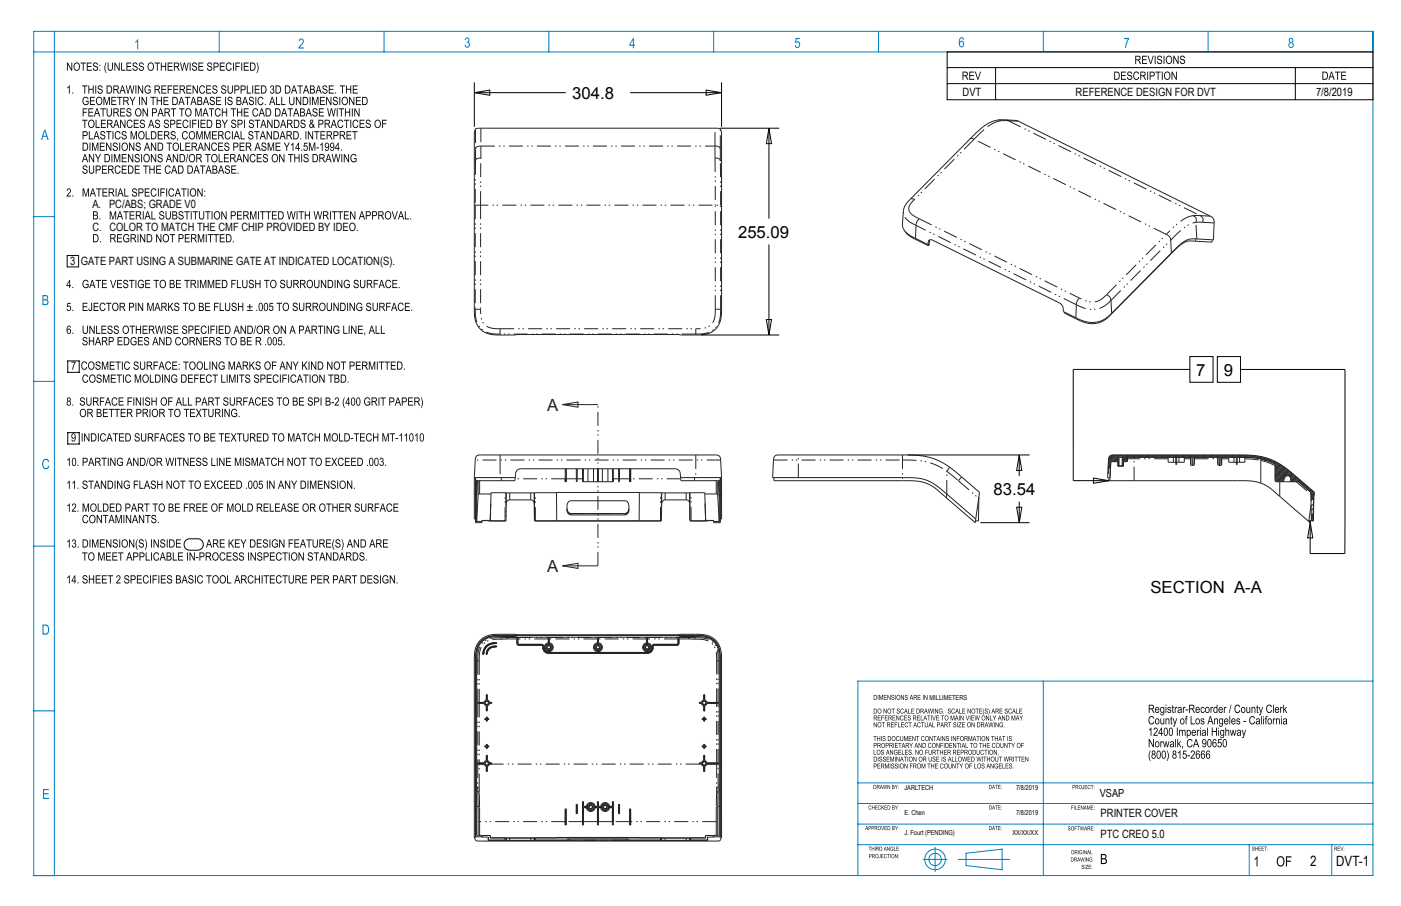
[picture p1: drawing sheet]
<svg xmlns="http://www.w3.org/2000/svg" width="432mm" height="279mm" viewBox="0 0 432 279" stroke-linecap="round" stroke-linejoin="round" font-family="sans-serif">
<defs><g id="words">
<g font-size="5.2">
<text x="176.4" y="30.6">304.8</text>
<text x="227.5" y="73.4">255.09</text>
<text x="368.7" y="115.9">7</text>
<text x="377.2" y="115.9">9</text>
<text x="306.2" y="152.7">83.54</text>
<text x="354.6" y="182.9">SECTION A-A</text>
</g>
<g font-size="5.2" fill="#222226">
<text x="168.6" y="126.8">A</text>
<text x="168.6" y="176.5">A</text>
</g>
<text font-size="4.4" fill="#0a0605" x="403.8" y="267.2">2</text>
<text font-size="4.4" x="411.8" y="267.1">DVT-1</text>
<g font-size="3.5" fill="#0a0605">
<text x="296.7" y="29.6">DVT</text>
<text x="331.5" y="29.6">REFERENCE DESIGN FOR DVT</text>
<text x="28.5" y="64.1">A. PC/ABS; GRADE V0</text>
<text x="28.5" y="71.2">C. COLOR TO MATCH THE CMF CHIP PROVIDED BY IDEO.</text>
<text x="21.7" y="81.8">3 GATE PART USING A SUBMARINE GATE AT INDICATED LOCATION(S).</text>
<text x="339.2" y="252">PRINTER COVER</text>
<text x="339.2" y="258.4">PTC CREO 5.0</text>
</g>
<text font-size="3.5" x="405.6" y="29.6">7/8/2019</text>
<text font-size="3.4" x="339" y="245.7">VSAP</text>
<g font-size="2.1">
<text x="286.5" y="215.8">MILLIMETERS</text>
<text x="278.8" y="243.5">JARLTECH</text>
<text x="313.2" y="243.5">7/8/2019</text>
<text x="278.8" y="251.3">E. Chen</text>
<text x="313.2" y="251.3">7/8/2019</text>
<text x="278.8" y="257.6">J. Fourt (PENDING)</text>
<text x="312" y="257.6">XX/XX/XX</text>
</g>
</g></defs>
<!-- layer: Layer 1 -->
<g fill="#0a0605">
<path d="M22 111.5h1.3l-.8 2.5h-.2l.1-.7 .6-1.5h-1z"/>
<path d="M79 19.2a2.34 2.34 0 0 1 0 3.4l.5-1.7zM77.3 19.6v1.9a.98 .98 0 0 0 1.2-.9 .98 .98 0 0 0-1.2-1zM77.1 19.3h.7a1.3 1.3 0 0 1 1 1.2 1.3 1.3 0 0 1-1 1.3h-.7zM75.1 19.3h1.5v.3h-1.2v.8h1.2v.3h-1.2v.8h1.3v.3h-1.6zM74.4 19.3h.3v2.5h-.3zM72.6 19.3h1.4v.3h-1.1v.8h.9v.3h-.9v1.1h-.3zM71.8 19.3h.3v2.5h-.3zM69.9 19.5a.84 .84 0 0 1 .9-.2 .84 .84 0 0 1 .6 .7l-.3 .1a.67 .67 0 0 0-.9-.5 .67 .67 0 0 0-.3 .9 .68 .68 0 0 0 .4 1 .68 .68 0 0 0 .8-.6l.3 .1a.95 .95 0 0 1-1.2 .8 .95 .95 0 0 1-.6-1.3zM67.7 19.3h1.5v.3h-1.2v.8h1.2v.3h-1.2v.8h1.3v.3h-1.6zM66.1 19.6v.9h.5a.45 .45 0 0 0 .5-.5 .45 .45 0 0 0-.5-.4zM65.8 19.3h.8a.75 .75 0 0 1 .8 .7 .75 .75 0 0 1-.8 .8h-.5v1h-.3zM64.1 19.4a.78 .78 0 0 1 .8-.1 .78 .78 0 0 1 .5 .7h-.3a.45 .45 0 0 0-.5-.5 .45 .45 0 0 0-.3 .7l.1 .1a.83 .83 0 0 1 1 .7 .83 .83 0 0 1-.8 .9 .83 .83 0 0 1-.8-.9h.2a.52 .52 0 0 0 .7 .6 .52 .52 0 0 0 .2-.8l-.4-.2a.71 .71 0 0 1-.6-.4 .71 .71 0 0 1 .2-.8zM61.2 19.3h1.4v.3h-1.2v.8h1.2v.3h-1.2v.8h1.3v.3h-1.5zM59.4 19.4a.78 .78 0 0 1 .8-.1 .78 .78 0 0 1 .5 .7h-.3a.45 .45 0 0 0-.5-.5 .45 .45 0 0 0-.3 .7l.2 .1a.83 .83 0 0 1 1 .7 .83 .83 0 0 1-.8 .9 .83 .83 0 0 1-.9-.9h.3a.52 .52 0 0 0 .6 .6 .52 .52 0 0 0 .2-.8l-.3-.2a.71 .71 0 0 1-.6-.4 .71 .71 0 0 1 .1-.8zM58.5 19.3h.2v2.5h-.2zM55.5 19.3h.3l.4 2.2 .5-2.2h.3l.5 2.2 .4-2.2h.3l-.6 2.5h-.3l-.5-2.2-.5 2.2h-.2zM53.9 19.6v.8h.6a.42 .42 0 0 0 .5-.4 .42 .42 0 0 0-.5-.4zM53.6 19.3h.9a.69 .69 0 0 1 .7 .6 .69 .69 0 0 1-.5 .8l.7 1.1h-.3l-.3-.5a.73 .73 0 0 0-.9-.6v1.1h-.3zM51.7 19.3h1.5v.3h-1.3v.8h1.2v.3h-1.2v.8h1.3v.3h-1.5zM49.6 19.3h.2v1h1.1v-1h.3v2.5h-.3v-1.2h-1.1v1.2h-.2zM47.7 19.3h1.6v.3h-.7v2.2h-.3v-2.2h-.6zM46 19.8a.97 .97 0 0 0-.3 1.2 .97 .97 0 0 0 1.1 .5 1 1 0 0 0 .4-1.2 1 1 0 0 0-1.1-.7zM45.8 19.6a1.07 1.07 0 0 1 1.4-.1 1.07 1.07 0 0 1 .2 1.4 1.04 1.04 0 0 1-1.3 .9 1.04 1.04 0 0 1-.6-1.5zM43 19.4a.78 .78 0 0 1 .8-.1 .78 .78 0 0 1 .5 .7h-.2a.45 .45 0 0 0-.6-.5 .45 .45 0 0 0-.3 .7l.2 .1a.83 .83 0 0 1 1 .7 .83 .83 0 0 1-.8 .9 .83 .83 0 0 1-.9-.9h.3a.52 .52 0 0 0 .6 .6 .52 .52 0 0 0 .2-.8l-.3-.2a.71 .71 0 0 1-.6-.4 .71 .71 0 0 1 .1-.8zM41.1 19.4a.78 .78 0 0 1 .8-.1 .78 .78 0 0 1 .5 .7h-.3a.45 .45 0 0 0-.5-.5 .45 .45 0 0 0-.3 .7l.2 .1a.83 .83 0 0 1 1 .7 .83 .83 0 0 1-.9 .9 .83 .83 0 0 1-.8-.9h.3a.52 .52 0 0 0 .6 .6 .52 .52 0 0 0 .2-.8l-.3-.2a.71 .71 0 0 1-.7-.4 .71 .71 0 0 1 .2-.8zM39 19.3h1.5v.3h-1.3v.8h1.2v.3h-1.2v.8h1.3v.3h-1.5zM37.3 19.3h.3v2.2h1v.3h-1.3zM35.3 19.3h.2l1.1 2v-2h.3v2.5h-.3l-1.1-2v2h-.2zM33.2 19.3h.3v1.4a.59 .59 0 0 0 .5 .9 .59 .59 0 0 0 .5-.9v-1.4h.3v1.4a.86 .86 0 0 1-.8 1.2 .86 .86 0 0 1-.8-1.2zM32.7 19.2h.2l-.5 1.7 .5 1.7a2.5 2.5 0 0 1-.2-3.4zM30.7 21.5h.2v.3h-.2zM30.7 20h.2v.3h-.2zM28.9 19.4a.78 .78 0 0 1 .8-.1 .78 .78 0 0 1 .5 .7h-.3a.45 .45 0 0 0-.5-.5 .45 .45 0 0 0-.3 .7l.1 .1a.83 .83 0 0 1 1 .7 .83 .83 0 0 1-.8 .9 .83 .83 0 0 1-.8-.9h.2a.52 .52 0 0 0 .7 .6 .52 .52 0 0 0 .2-.8l-.4-.2a.71 .71 0 0 1-.6-.4 .71 .71 0 0 1 .2-.8zM26.8 19.3h1.5v.3h-1.3v.8h1.2v.3h-1.2v.8h1.3v.3h-1.5zM24.8 19.3h1.7v.3h-.7v2.2h-.3v-2.2h-.7zM23.1 19.8a.97 .97 0 0 0-.2 1.2 .97 .97 0 0 0 1.1 .5 1 1 0 0 0 .4-1.2 1 1 0 0 0-1.1-.7zM22.9 19.6a1.07 1.07 0 0 1 1.4-.1 1.07 1.07 0 0 1 .3 1.4 1.04 1.04 0 0 1-1.3 .9 1.04 1.04 0 0 1-.6-1.5zM20.6 19.3h.3l1.1 2v-2h.3v2.5h-.3l-1.1-2v2h-.3z"/>
<path d="M108.7 26.3h1.5v.3h-1.2v.8h1.1v.3h-1.1v.9h1.3v.3h-1.6zM106.6 26.3h.3v1.1h1.1v-1.1h.3v2.6h-.3v-1.2h-1.1v1.2h-.3zM104.7 26.3h1.7v.3h-.7v2.3h-.3v-2.3h-.7zM103.3 28.5h.3v.4h-.3zM101.3 26.3h1.5v.3h-1.2v.8h1.2v.3h-1.2v.9h1.3v.3h-1.6zM99.6 26.5a.78 .78 0 0 1 .8-.1 .78 .78 0 0 1 .5 .7h-.3a.45 .45 0 0 0-.5-.6 .45 .45 0 0 0-.3 .8h.2a.83 .83 0 0 1 1 .7 .83 .83 0 0 1-.9 1 .83 .83 0 0 1-.8-.9l.3-.1a.52 .52 0 0 0 .6 .7 .52 .52 0 0 0 .2-.9l-.3-.1a.71 .71 0 0 1-.7-.4 .71 .71 0 0 1 .2-.8zM98.2 26.6l-.4 1.2h.7zM98 26.3h.3l.9 2.6h-.3l-.3-.8h-.8l-.3 .8h-.3zM95.8 27.7v.9h.5a.44 .44 0 0 0 .5-.5 .44 .44 0 0 0-.5-.4zM95.8 26.6v.8h.5a.39 .39 0 0 0 .4-.4 .39 .39 0 0 0-.5-.4zM95.5 26.3h.8a.64 .64 0 0 1 .7 .5 .64 .64 0 0 1-.3 .7 .71 .71 0 0 1 .4 .9 .71 .71 0 0 1-.8 .5h-.8zM94.3 26.6l-.3 1.2h.7zM94.2 26.3h.3l.8 2.6h-.3l-.2-.8h-.9l-.2 .8h-.3zM91.7 26.3h1.6v.3h-.7v2.3h-.2v-2.3h-.7zM90.6 26.6l-.3 1.2h.7zM90.5 26.3h.3l.8 2.6h-.3l-.2-.8h-.9l-.2 .8h-.3zM88.1 26.6v2a.98 .98 0 0 0 1.1-1 .98 .98 0 0 0-1.1-1zM87.8 26.3h.7a1.3 1.3 0 0 1 1 1.3 1.3 1.3 0 0 1-.9 1.3h-.8zM85.2 26.6v2a.98 .98 0 0 0 1.2-1 .98 .98 0 0 0-1.2-1zM84.9 26.3h.7a1.3 1.3 0 0 1 1.1 1.3 1.3 1.3 0 0 1-1 1.3h-.8zM83.5 26.5a.62 .62 0 0 1 .9 .1 .62 .62 0 0 1-.2 .9 .7 .7 0 0 1 .1 1.2 .7 .7 0 0 1-1.1-.5h.3v.2a.45 .45 0 0 0 .8-.2 .45 .45 0 0 0-.6-.5v-.3a.38 .38 0 0 0 .5-.3 .38 .38 0 0 0-.3-.4 .38 .38 0 0 0-.4 .3h-.3zM80.7 26.6v2a.98 .98 0 0 0 1.2-1 .98 .98 0 0 0-1.2-1zM80.4 26.3h.7a1.3 1.3 0 0 1 1 1.3 1.3 1.3 0 0 1-.9 1.3h-.8zM78.5 26.3h1.5v.3h-1.2v.8h1.1v.3h-1.1v.9h1.3v.3h-1.6zM77.8 26.3h.2v2.6h-.2zM76.1 26.3h.2v2.3h1.1v.3h-1.3zM74.4 26.6v.9h.6a.45 .45 0 0 0 .5-.4 .45 .45 0 0 0-.5-.5zM74.2 26.3h.7a.75 .75 0 0 1 .8 .8 .75 .75 0 0 1-.7 .7h-.6v1.1h-.2zM72.5 26.6v.9h.5a.45 .45 0 0 0 .5-.4 .45 .45 0 0 0-.5-.5zM72.2 26.3h.8a.75 .75 0 0 1 .8 .8 .75 .75 0 0 1-.8 .7h-.5v1.1h-.3zM70.1 26.3h.3v1.5a.59 .59 0 0 0 .6 .8 .59 .59 0 0 0 .5-.8v-1.5h.3v1.5a.86 .86 0 0 1-.8 1.1 .86 .86 0 0 1-.9-1.1zM68.4 26.5a.78 .78 0 0 1 .8-.1 .78 .78 0 0 1 .5 .7h-.3a.45 .45 0 0 0-.5-.6 .45 .45 0 0 0-.3 .8h.2a.83 .83 0 0 1 1 .7 .83 .83 0 0 1-.8 1 .83 .83 0 0 1-.9-.9l.3-.1a.52 .52 0 0 0 .6 .7 .52 .52 0 0 0 .2-.9l-.3-.1a.71 .71 0 0 1-.7-.4 .71 .71 0 0 1 .2-.8zM65.7 26.5a.78 .78 0 0 1 .8-.1 .78 .78 0 0 1 .5 .7h-.3a.45 .45 0 0 0-.5-.6 .45 .45 0 0 0-.3 .8h.1a.83 .83 0 0 1 1 .7 .83 .83 0 0 1-.8 1 .83 .83 0 0 1-.8-.9l.2-.1a.52 .52 0 0 0 .7 .7 .52 .52 0 0 0 .2-.9l-.4-.1a.71 .71 0 0 1-.6-.4 .71 .71 0 0 1 .2-.8zM63.6 26.3h1.5v.3h-1.3v.8h1.2v.3h-1.2v.9h1.3v.3h-1.5zM61.7 26.6a.84 .84 0 0 1 .9-.3 .84 .84 0 0 1 .6 .7l-.3 .1a.67 .67 0 0 0-.9-.4 .67 .67 0 0 0-.3 .9 .68 .68 0 0 0 .4 1 .68 .68 0 0 0 .8-.6l.3 .1a.95 .95 0 0 1-1.2 .8 .95 .95 0 0 1-.6-1.3zM59.4 26.3h.2l1.1 2v-2h.3v2.6h-.3l-1.1-2v2h-.2zM57.5 26.3h1.4v.3h-1.2v.8h1.2v.3h-1.2v.9h1.3v.3h-1.5zM55.6 26.6v.9h.6a.42 .42 0 0 0 .5-.4 .42 .42 0 0 0-.4-.5zM55.4 26.3h.9a.69 .69 0 0 1 .7 .7 .69 .69 0 0 1-.6 .7l.8 1.2h-.4l-.2-.6a.73 .73 0 0 0-1-.6v1.2h-.2zM53.4 26.3h1.5v.3h-1.2v.8h1.2v.3h-1.2v.9h1.3v.3h-1.6zM51.7 26.3h1.4v.3h-1.1v.8h.9v.3h-.9v1.2h-.3zM49.7 26.3h1.5v.3h-1.2v.8h1.2v.3h-1.2v.9h1.3v.3h-1.6zM47.9 26.6v.9h.6a.42 .42 0 0 0 .5-.4 .42 .42 0 0 0-.4-.5zM47.6 26.3h1a.69 .69 0 0 1 .7 .7 .69 .69 0 0 1-.6 .7l.8 1.2h-.4l-.3-.6a.73 .73 0 0 0-.9-.6v1.2h-.3zM44.9 26.6a.89 .89 0 0 1 .9-.3 .89 .89 0 0 1 .6 .7l-.2 .1a.72 .72 0 0 0-1-.5 .72 .72 0 0 0-.4 1 .71 .71 0 0 0 .5 1 .71 .71 0 0 0 .9-.7h-.6v-.3h.8v.9a1.2 1.2 0 0 1-1.6 .1 1.2 1.2 0 0 1-.1-1.7zM42.5 26.3h.3l1.1 2v-2h.2v2.6h-.3l-1-2v2h-.3zM41.7 26.3h.3v2.6h-.3zM38.8 26.3h.3l.4 2.2 .5-2.2h.3l.4 2.2 .5-2.2h.2l-.5 2.6h-.3l-.5-2.3-.5 2.3h-.3zM37.7 26.6l-.3 1.2h.7zM37.6 26.3h.3l.8 2.6h-.3l-.2-.8h-.9l-.2 .8h-.3zM35.2 26.6v.9h.6a.42 .42 0 0 0 .5-.4 .42 .42 0 0 0-.4-.5zM34.9 26.3h1a.69 .69 0 0 1 .7 .7 .69 .69 0 0 1-.6 .7l.8 1.2h-.4l-.2-.6a.73 .73 0 0 0-1-.6v1.2h-.3zM33.1 26.6v2a.98 .98 0 0 0 1.2-1 .98 .98 0 0 0-1.2-1zM32.9 26.3h.7a1.3 1.3 0 0 1 1 1.3 1.3 1.3 0 0 1-1 1.3h-.7zM30.3 26.5a.78 .78 0 0 1 .8-.1 .78 .78 0 0 1 .5 .7h-.2a.45 .45 0 0 0-.6-.6 .45 .45 0 0 0-.2 .8h.1a.83 .83 0 0 1 1 .7 .83 .83 0 0 1-.8 1 .83 .83 0 0 1-.9-.9l.3-.1a.52 .52 0 0 0 .6 .7 .52 .52 0 0 0 .2-.9l-.3-.1a.71 .71 0 0 1-.6-.4 .71 .71 0 0 1 .1-.8zM29.4 26.3h.2v2.6h-.2zM27.2 26.3h.3v1.1h1.1v-1.1h.3v2.6h-.3v-1.2h-1.1v1.2h-.3zM25.3 26.3h1.7v.3h-.7v2.3h-.3v-2.3h-.7zM22.3 28.5h.3v.4h-.3zM21.3 26.3h.2v2.6h-.3v-2l-.5 .4v-.3z"/>
<path d="M111.9 30.2v1.9a.98 .98 0 0 0 1.1-1 .98 .98 0 0 0-1.1-.9zM111.6 29.9h.7a1.3 1.3 0 0 1 1 1.2 1.3 1.3 0 0 1-.9 1.3h-.8zM109.7 29.9h1.5v.3h-1.2v.7h1.1v.3h-1.1v.9h1.2v.3h-1.5zM107.6 29.9h.3l1.1 2v-2h.2v2.5h-.3l-1-2v2h-.3zM105.8 30.4a.97 .97 0 0 0-.3 1.1 .97 .97 0 0 0 1.1 .5 1 1 0 0 0 .4-1.2 1 1 0 0 0-1.1-.6zM105.6 30.2a1.07 1.07 0 0 1 1.4-.1 1.07 1.07 0 0 1 .2 1.4 1.04 1.04 0 0 1-1.3 .9 1.04 1.04 0 0 1-.6-1.5zM104.6 29.9h.3v2.5h-.3zM102.8 30a.78 .78 0 0 1 .8-.1 .78 .78 0 0 1 .5 .7h-.3a.45 .45 0 0 0-.5-.5 .45 .45 0 0 0-.3 .7h.2a.83 .83 0 0 1 1 .8 .83 .83 0 0 1-.8 .9 .83 .83 0 0 1-.9-.9h.3a.52 .52 0 0 0 .6 .6 .52 .52 0 0 0 .2-.9l-.3-.1a.71 .71 0 0 1-.6-.4 .71 .71 0 0 1 .1-.8zM100.5 29.9h.3l1.1 2v-2h.3v2.5h-.3l-1.1-2v2h-.3zM98.6 29.9h1.5v.3h-1.2v.7h1.1v.3h-1.1v.9h1.2v.3h-1.5zM96.2 29.9h.4l.6 2.1 .6-2.1h.4v2.5h-.3v-2.1l-.6 2.1h-.3l-.6-2.2v2.2h-.2zM95.4 29.9h.3v2.5h-.3zM93.6 30.2v1.9a.98 .98 0 0 0 1.1-1 .98 .98 0 0 0-1.1-.9zM93.3 29.9h.7a1.3 1.3 0 0 1 1 1.2 1.3 1.3 0 0 1-1 1.3h-.7zM91.2 29.9h.3l1.1 2v-2h.2v2.5h-.2l-1.1-2v2h-.3zM89.1 29.9h.3v1.4a.59 .59 0 0 0 .5 .8 .59 .59 0 0 0 .6-.8v-1.4h.2v1.4a.86 .86 0 0 1-.8 1.2 .86 .86 0 0 1-.8-1.2zM86.7 29.9h.3v2.2h1v.3h-1.3zM85.1 29.9h.3v2.2h1v.3h-1.3zM83.9 30.1l-.4 1.3h.7zM83.7 29.9h.3l.9 2.5h-.3l-.3-.8h-.8l-.3 .8h-.3zM81.6 32h.3v.4h-.3zM79.7 30.1a.84 .84 0 0 1 .9-.2 .84 .84 0 0 1 .6 .7h-.3a.67 .67 0 0 0-.9-.4 .67 .67 0 0 0-.3 .9 .68 .68 0 0 0 .4 1 .68 .68 0 0 0 .8-.6l.3 .1a.95 .95 0 0 1-1.2 .8 .95 .95 0 0 1-.6-1.3zM78.7 29.9h.3v2.5h-.3zM76.9 30a.78 .78 0 0 1 .9-.1 .78 .78 0 0 1 .4 .7h-.2a.45 .45 0 0 0-.6-.5 .45 .45 0 0 0-.2 .7h.1a.83 .83 0 0 1 1 .8 .83 .83 0 0 1-.8 .9 .83 .83 0 0 1-.9-.9h.3a.52 .52 0 0 0 .6 .6 .52 .52 0 0 0 .2-.9l-.3-.1a.71 .71 0 0 1-.6-.4 .71 .71 0 0 1 .1-.8zM75.5 30.1l-.3 1.3h.7zM75.4 29.9h.3l.8 2.5h-.3l-.2-.8h-.9l-.2 .8h-.3zM73.1 31.2v.9h.6a.44 .44 0 0 0 .5-.5 .44 .44 0 0 0-.6-.4zM73.1 30.2v.7h.5a.39 .39 0 0 0 .5-.4 .39 .39 0 0 0-.5-.3zM72.9 29.9h.8a.64 .64 0 0 1 .6 .4 .64 .64 0 0 1-.3 .8 .71 .71 0 0 1 .4 .8 .71 .71 0 0 1-.7 .5h-.8zM70.3 30a.78 .78 0 0 1 .9-.1 .78 .78 0 0 1 .4 .7h-.2a.45 .45 0 0 0-.6-.5 .45 .45 0 0 0-.2 .7h.1a.83 .83 0 0 1 1 .8 .83 .83 0 0 1-.8 .9 .83 .83 0 0 1-.8-.9h.2a.52 .52 0 0 0 .6 .6 .52 .52 0 0 0 .3-.9l-.4-.1a.71 .71 0 0 1-.6-.4 .71 .71 0 0 1 .1-.8zM69.4 29.9h.3v2.5h-.3zM66.6 29.9h1.5v.3h-1.2v.7h1.1v.3h-1.1v.9h1.3v.3h-1.6zM64.9 30a.78 .78 0 0 1 .8-.1 .78 .78 0 0 1 .5 .7h-.3a.45 .45 0 0 0-.5-.5 .45 .45 0 0 0-.3 .7h.1a.83 .83 0 0 1 1 .8 .83 .83 0 0 1-.8 .9 .83 .83 0 0 1-.8-.9h.2a.52 .52 0 0 0 .7 .6 .52 .52 0 0 0 .2-.9l-.4-.1a.71 .71 0 0 1-.6-.4 .71 .71 0 0 1 .2-.8zM63.5 30.1l-.4 1.3h.7zM63.3 29.9h.3l.9 2.5h-.3l-.3-.8h-.9l-.2 .8h-.3zM61.1 31.2v.9h.5a.44 .44 0 0 0 .5-.5 .44 .44 0 0 0-.5-.4zM61.1 30.2v.7h.4a.39 .39 0 0 0 .5-.4 .39 .39 0 0 0-.5-.3zM60.8 29.9h.8a.64 .64 0 0 1 .6 .4 .64 .64 0 0 1-.2 .8 .71 .71 0 0 1 .4 .8 .71 .71 0 0 1-.8 .5h-.8zM59.6 30.1l-.3 1.3h.7zM59.5 29.9h.3l.8 2.5h-.3l-.2-.8h-.9l-.2 .8h-.3zM57 29.9h1.6v.3h-.7v2.2h-.2v-2.2h-.7zM55.9 30.1l-.3 1.3h.7zM55.8 29.9h.3l.8 2.5h-.3l-.2-.8h-.9l-.2 .8h-.3zM53.4 30.2v1.9a.98 .98 0 0 0 1.1-1 .98 .98 0 0 0-1.1-.9zM53.1 29.9h.7a1.3 1.3 0 0 1 1 1.2 1.3 1.3 0 0 1-.9 1.3h-.8zM50.4 29.9h1.5v.3h-1.2v.7h1.1v.3h-1.1v.9h1.2v.3h-1.5zM48.3 29.9h.3v1h1v-1h.3v2.5h-.3v-1.2h-1v1.2h-.3zM46.4 29.9h1.6v.3h-.7v2.2h-.2v-2.2h-.7zM43.6 29.9h.3l1.1 2v-2h.3v2.5h-.3l-1.1-2v2h-.3zM42.9 29.9h.3v2.5h-.3zM39.9 29.9h.3l.6 1.2 .7-1.2h.3l-.9 1.4v1.1h-.2v-1.1zM38.3 30.2v.8h.6a.42 .42 0 0 0 .5-.4 .42 .42 0 0 0-.5-.4zM38 29.9h.9a.69 .69 0 0 1 .8 .6 .69 .69 0 0 1-.6 .7l.7 1.2h-.3l-.3-.5a.73 .73 0 0 0-.9-.6v1.1h-.3zM36.1 29.9h1.6v.3h-.7v2.2h-.2v-2.2h-.7zM34.3 29.9h1.5v.3h-1.2v.7h1.1v.3h-1.1v.9h1.3v.3h-1.6zM31.9 29.9h.4l.6 2.1 .6-2.1h.4v2.5h-.3v-2.1l-.6 2.1h-.2l-.6-2.2v2.2h-.3zM30.1 30.4a.97 .97 0 0 0-.3 1.1 .97 .97 0 0 0 1.1 .5 1 1 0 0 0 .4-1.2 1 1 0 0 0-1.1-.6zM29.9 30.2a1.07 1.07 0 0 1 1.4-.1 1.07 1.07 0 0 1 .2 1.4 1.04 1.04 0 0 1-1.3 .9 1.04 1.04 0 0 1-.6-1.5zM27.7 29.9h1.5v.3h-1.2v.7h1.1v.3h-1.1v.9h1.3v.3h-1.6zM25.8 30.1a.89 .89 0 0 1 .9-.2 .89 .89 0 0 1 .6 .7l-.3 .1a.72 .72 0 0 0-.9-.6 .72 .72 0 0 0-.4 1 .71 .71 0 0 0 .5 1 .71 .71 0 0 0 .9-.7h-.7v-.3h.9v.9a1.2 1.2 0 0 1-1.7 .1 1.2 1.2 0 0 1-.1-1.7z"/>
<path d="M109.2 33.4h.3l1.1 2v-2h.2v2.5h-.3l-1-2v2h-.3zM108.5 33.4h.2v2.5h-.2zM106.3 33.4h.3v1h1.1v-1h.2v2.5h-.2v-1.2h-1.1v1.2h-.3zM104.4 33.4h1.6v.3h-.7v2.2h-.2v-2.2h-.7zM103.8 33.4h.3v2.5h-.3zM100.8 33.4h.3l.4 2.2 .5-2.2h.3l.5 2.2 .4-2.2h.3l-.6 2.5h-.2l-.5-2.2-.5 2.2h-.3zM98.3 33.4h1.5v.3h-1.2v.8h1.1v.3h-1.1v.8h1.2v.3h-1.5zM96.5 33.6a.78 .78 0 0 1 .9-.2 .78 .78 0 0 1 .4 .7h-.2a.45 .45 0 0 0-.6-.5 .45 .45 0 0 0-.2 .7l.1 .1a.83 .83 0 0 1 1 .7 .83 .83 0 0 1-.8 .9 .83 .83 0 0 1-.8-.9h.2a.52 .52 0 0 0 .6 .6 .52 .52 0 0 0 .2-.8l-.3-.1a.71 .71 0 0 1-.6-.5 .71 .71 0 0 1 .1-.7zM95.1 33.7l-.3 1.2h.7zM95 33.4h.3l.8 2.5h-.3l-.2-.7h-.9l-.2 .7h-.3zM92.7 34.8v.8h.6a.44 .44 0 0 0 .5-.4 .44 .44 0 0 0-.6-.4zM92.7 33.7v.8h.5a.39 .39 0 0 0 .5-.4 .39 .39 0 0 0-.5-.4zM92.5 33.4h.8a.64 .64 0 0 1 .6 .4 .64 .64 0 0 1-.2 .8 .71 .71 0 0 1 .3 .8 .71 .71 0 0 1-.7 .5h-.8zM91.3 33.7l-.4 1.2h.7zM91.1 33.4h.3l.9 2.5h-.3l-.3-.7h-.9l-.2 .7h-.3zM88.6 33.4h1.7v.3h-.7v2.2h-.3v-2.2h-.7zM87.6 33.7l-.4 1.2h.7zM87.4 33.4h.3l.9 2.5h-.3l-.3-.7h-.9l-.2 .7h-.3zM85 33.7v1.9a.98 .98 0 0 0 1.2-.9 .98 .98 0 0 0-1.2-1zM84.8 33.4h.7a1.3 1.3 0 0 1 1 1.2 1.3 1.3 0 0 1-1 1.3h-.7zM82.1 33.7v1.9a.98 .98 0 0 0 1.2-.9 .98 .98 0 0 0-1.2-1zM81.9 33.4h.7a1.3 1.3 0 0 1 1 1.2 1.3 1.3 0 0 1-1 1.3h-.7zM80.7 33.7l-.4 1.2h.7zM80.5 33.4h.3l.9 2.5h-.4l-.2-.7h-.9l-.2 .7h-.3zM78.1 33.6a.84 .84 0 0 1 .9-.2 .84 .84 0 0 1 .6 .7l-.3 .1a.67 .67 0 0 0-.9-.5 .67 .67 0 0 0-.3 .9 .68 .68 0 0 0 .3 1 .68 .68 0 0 0 .9-.6l.3 .1a.95 .95 0 0 1-1.2 .8 .95 .95 0 0 1-.6-1.3zM75.1 33.4h1.5v.3h-1.2v.8h1.2v.3h-1.2v.8h1.3v.3h-1.6zM73 33.4h.3v1h1.1v-1h.3v2.5h-.3v-1.2h-1.1v1.2h-.3zM71.1 33.4h1.7v.3h-.7v2.2h-.3v-2.2h-.7zM68.4 33.4h.3v1h1v-1h.3v2.5h-.3v-1.2h-1v1.2h-.3zM66.5 33.6a.84 .84 0 0 1 .9-.2 .84 .84 0 0 1 .6 .7l-.3 .1a.67 .67 0 0 0-.8-.5 .67 .67 0 0 0-.4 .9 .68 .68 0 0 0 .4 1 .68 .68 0 0 0 .9-.6l.2 .1a.95 .95 0 0 1-1.2 .8 .95 .95 0 0 1-.6-1.3zM64.4 33.4h1.6v.3h-.7v2.2h-.2v-2.2h-.7zM63.3 33.7l-.3 1.2h.7zM63.2 33.4h.3l.8 2.5h-.3l-.2-.7h-.9l-.2 .7h-.3zM60.2 33.4h.4l.6 2.2 .6-2.2h.4v2.5h-.3v-2.1l-.6 2.1h-.3l-.6-2.1v2.1h-.2zM57.5 33.9a.97 .97 0 0 0-.2 1.2 .97 .97 0 0 0 1.1 .5 1 1 0 0 0 .4-1.2 1 1 0 0 0-1.1-.6zM57.3 33.7a1.07 1.07 0 0 1 1.4-.1 1.07 1.07 0 0 1 .3 1.4 1.04 1.04 0 0 1-1.3 .9 1.04 1.04 0 0 1-.6-1.5zM55.2 33.4h1.7v.3h-.7v2.2h-.3v-2.2h-.7zM52.6 33.4h1.7v.3h-.7v2.2h-.3v-2.2h-.7zM51 33.7v.8h.6a.42 .42 0 0 0 .5-.4 .42 .42 0 0 0-.5-.4zM50.7 33.4h.9a.69 .69 0 0 1 .8 .6 .69 .69 0 0 1-.6 .8l.7 1.1h-.3l-.3-.5a.73 .73 0 0 0-.9-.6v1.1h-.3zM49.5 33.7l-.4 1.2h.7zM49.3 33.4h.3l.9 2.5h-.3l-.3-.7h-.8l-.3 .7h-.3zM47.1 33.7v.9h.6a.45 .45 0 0 0 .4-.5 .45 .45 0 0 0-.5-.4zM46.8 33.4h.8a.75 .75 0 0 1 .8 .7 .75 .75 0 0 1-.8 .8h-.5v1h-.3zM43.9 33.4h.3l1.1 2v-2h.3v2.5h-.3l-1.1-2v2h-.3zM42.1 33.9a.97 .97 0 0 0-.2 1.2 .97 .97 0 0 0 1.1 .5 1 1 0 0 0 .3-1.2 1 1 0 0 0-1-.6zM41.9 33.7a1.07 1.07 0 0 1 1.4-.1 1.07 1.07 0 0 1 .3 1.4 1.04 1.04 0 0 1-1.4 .9 1.04 1.04 0 0 1-.6-1.5zM39.2 33.6a.78 .78 0 0 1 .8-.2 .78 .78 0 0 1 .5 .7h-.3a.45 .45 0 0 0-.5-.5 .45 .45 0 0 0-.3 .7l.1 .1a.83 .83 0 0 1 1 .7 .83 .83 0 0 1-.8 .9 .83 .83 0 0 1-.8-.9h.2a.52 .52 0 0 0 .7 .6 .52 .52 0 0 0 .2-.8l-.4-.1a.71 .71 0 0 1-.6-.5 .71 .71 0 0 1 .2-.7zM37 33.4h1.5v.3h-1.2v.8h1.2v.3h-1.2v.8h1.3v.3h-1.6zM35.2 33.7v.8h.6a.42 .42 0 0 0 .5-.4 .42 .42 0 0 0-.4-.4zM34.9 33.4h1a.69 .69 0 0 1 .7 .6 .69 .69 0 0 1-.6 .8l.8 1.1h-.4l-.2-.5a.73 .73 0 0 0-1-.6v1.1h-.3zM32.9 33.4h.2v1.5a.59 .59 0 0 0 .6 .8 .59 .59 0 0 0 .5-.8v-1.5h.3v1.5a.86 .86 0 0 1-.8 1.1 .86 .86 0 0 1-.8-1.1zM30.9 33.4h1.7v.3h-.7v2.2h-.3v-2.2h-.7zM29.9 33.7l-.4 1.2h.7zM29.7 33.4h.3l.9 2.5h-.3l-.3-.7h-.8l-.3 .7h-.3zM27.2 33.4h1.5v.3h-1.2v.8h1.2v.3h-1.2v.8h1.3v.3h-1.6zM25.5 33.4h1.4v.3h-1.1v.8h.9v.3h-.9v1.1h-.3z"/>
<path d="M117.8 36.9h1.4v.3h-1.2v.8h1v.3h-1v1.2h-.2zM115.9 37.4a.97 .97 0 0 0-.2 1.2 .97 .97 0 0 0 1.1 .5 1 1 0 0 0 .3-1.2 1 1 0 0 0-1.1-.6zM115.7 37.2a1.07 1.07 0 0 1 1.4 0 1.07 1.07 0 0 1 .3 1.3 1.04 1.04 0 0 1-1.4 .9 1.04 1.04 0 0 1-.6-1.5zM112.9 37.1a.78 .78 0 0 1 .9-.2 .78 .78 0 0 1 .4 .7l-.2 .1a.45 .45 0 0 0-.6-.6 .45 .45 0 0 0-.2 .7l.1 .1a.83 .83 0 0 1 1 .7 .83 .83 0 0 1-.8 .9 .83 .83 0 0 1-.8-.9h.2a.52 .52 0 0 0 .6 .7 .52 .52 0 0 0 .3-.9l-.4-.1a.71 .71 0 0 1-.6-.5 .71 .71 0 0 1 .1-.7zM110.8 36.9h1.5v.3h-1.2v.8h1.1v.3h-1.1v.9h1.3v.3h-1.6zM109 37.1a.84 .84 0 0 1 .9-.2 .84 .84 0 0 1 .5 .7l-.2 .1a.67 .67 0 0 0-.9-.4 .67 .67 0 0 0-.4 .9 .68 .68 0 0 0 .4 1 .68 .68 0 0 0 .9-.6l.3 .1a.95 .95 0 0 1-1.2 .8 .95 .95 0 0 1-.7-1.3zM108 36.9h.3v2.6h-.3zM106 36.9h1.7v.3h-.7v2.3h-.3v-2.3h-.7zM104.3 37.1a.84 .84 0 0 1 .9-.2 .84 .84 0 0 1 .6 .7l-.3 .1a.67 .67 0 0 0-.9-.4 .67 .67 0 0 0-.3 .9 .68 .68 0 0 0 .4 1 .68 .68 0 0 0 .8-.6l.3 .1a.95 .95 0 0 1-1.2 .8 .95 .95 0 0 1-.6-1.3zM102.9 37.2l-.4 1.2h.7zM102.7 36.9h.3l.9 2.6h-.4l-.2-.8h-.9l-.2 .8h-.3zM100.3 37.2v.8h.6a.42 .42 0 0 0 .5-.3 .42 .42 0 0 0-.4-.5zM100.1 36.9h.9a.69 .69 0 0 1 .7 .6 .69 .69 0 0 1-.6 .8l.8 1.2h-.4l-.2-.6a.73 .73 0 0 0-1-.6v1.2h-.2zM98.4 37.2v.9h.5a.45 .45 0 0 0 .5-.4 .45 .45 0 0 0-.5-.5zM98.1 36.9h.8a.75 .75 0 0 1 .8 .8 .75 .75 0 0 1-.8 .7h-.5v1.1h-.3zM95.9 37.2l-.1 .3a.27 .27 0 0 0 .5 .1 .27 .27 0 0 0-.2-.4zM95.8 38.3a.45 .45 0 0 0-.1 .8 .45 .45 0 0 0 .7-.2l-.5-.7zM95.7 37a.56 .56 0 0 1 .9 .2 .56 .56 0 0 1-.4 .8l.3 .6 .1-.3h.3l-.2 .6 .3 .4-.1 .2-.4-.3a.73 .73 0 0 1-1.2-.1 .73 .73 0 0 1 .5-1.1l-.2-.6zM92.8 37.1a.78 .78 0 0 1 .9-.2 .78 .78 0 0 1 .5 .7l-.3 .1a.45 .45 0 0 0-.6-.6 .45 .45 0 0 0-.2 .7l.1 .1a.83 .83 0 0 1 1 .7 .83 .83 0 0 1-.8 .9 .83 .83 0 0 1-.8-.9h.2a.52 .52 0 0 0 .6 .7 .52 .52 0 0 0 .3-.9l-.4-.1a.71 .71 0 0 1-.6-.5 .71 .71 0 0 1 .1-.7zM90.8 37.2v2a.98 .98 0 0 0 1.2-1 .98 .98 0 0 0-1.2-1zM90.6 36.9h.7a1.3 1.3 0 0 1 1 1.3 1.3 1.3 0 0 1-1 1.3h-.7zM88.8 37.2v.8h.5a.42 .42 0 0 0 .6-.3 .42 .42 0 0 0-.5-.5zM88.5 36.9h.9a.69 .69 0 0 1 .7 .6 .69 .69 0 0 1-.5 .8l.7 1.2h-.3l-.3-.6a.73 .73 0 0 0-.9-.6v1.2h-.3zM87.3 37.2l-.4 1.2h.7zM87.1 36.9h.3l.9 2.6h-.3l-.3-.8h-.9l-.2 .8h-.3zM84.7 37.2v2a.98 .98 0 0 0 1.2-1 .98 .98 0 0 0-1.2-1zM84.5 36.9h.7a1.3 1.3 0 0 1 1 1.3 1.3 1.3 0 0 1-1 1.3h-.7zM82.4 36.9h.2l1.1 2v-2h.3v2.6h-.3l-1.1-2v2h-.2zM81.2 37.2l-.4 1.2h.7zM81 36.9h.3l.9 2.6h-.4l-.2-.8h-.9l-.2 .8h-.3zM78.5 36.9h1.7v.3h-.7v2.3h-.3v-2.3h-.7zM76.9 37.1a.78 .78 0 0 1 .9-.2 .78 .78 0 0 1 .4 .7l-.2 .1a.45 .45 0 0 0-.6-.6 .45 .45 0 0 0-.2 .7l.1 .1a.83 .83 0 0 1 1 .7 .83 .83 0 0 1-.8 .9 .83 .83 0 0 1-.8-.9h.2a.52 .52 0 0 0 .6 .7 .52 .52 0 0 0 .3-.9l-.4-.1a.71 .71 0 0 1-.6-.5 .71 .71 0 0 1 .1-.7zM75.2 36.9h.3v2.6h-.3zM73.5 37.2v.9h.5a.45 .45 0 0 0 .5-.4 .45 .45 0 0 0-.5-.5zM73.2 36.9h.8a.75 .75 0 0 1 .8 .8 .75 .75 0 0 1-.8 .7h-.5v1.1h-.3zM71.5 37.1a.78 .78 0 0 1 .8-.2 .78 .78 0 0 1 .5 .7l-.3 .1a.45 .45 0 0 0-.5-.6 .45 .45 0 0 0-.3 .7l.1 .1a.83 .83 0 0 1 1 .7 .83 .83 0 0 1-.8 .9 .83 .83 0 0 1-.8-.9h.2a.52 .52 0 0 0 .7 .7 .52 .52 0 0 0 .2-.9l-.4-.1a.71 .71 0 0 1-.6-.5 .71 .71 0 0 1 .2-.7zM68.3 36.9h.4l.6 1.2 .6-1.2h.3l-.8 1.5v1.1h-.3v-1.1zM66.9 38.3v.9h.5a.44 .44 0 0 0 .5-.5 .44 .44 0 0 0-.5-.4zM66.9 37.2v.8h.4a.39 .39 0 0 0 .5-.4 .39 .39 0 0 0-.5-.4zM66.6 36.9h.8a.64 .64 0 0 1 .6 .5 .64 .64 0 0 1-.2 .7 .71 .71 0 0 1 .3 .8 .71 .71 0 0 1-.7 .6h-.8zM64 37.2v2a.98 .98 0 0 0 1.1-1 .98 .98 0 0 0-1.1-1zM63.7 36.9h.7a1.3 1.3 0 0 1 1 1.3 1.3 1.3 0 0 1-.9 1.3h-.8zM61.8 36.9h1.5v.3h-1.2v.8h1.1v.3h-1.1v.9h1.2v.3h-1.5zM61 36.9h.3v2.6h-.3zM59.2 36.9h1.4v.3h-1.1v.8h1v.3h-1v1.2h-.3zM58.5 36.9h.2v2.6h-.2zM56.6 37.1a.84 .84 0 0 1 .9-.2 .84 .84 0 0 1 .5 .7l-.2 .1a.67 .67 0 0 0-.9-.4 .67 .67 0 0 0-.4 .9 .68 .68 0 0 0 .4 1 .68 .68 0 0 0 .9-.6l.3 .1a.95 .95 0 0 1-1.2 .8 .95 .95 0 0 1-.7-1.3zM54.4 36.9h1.5v.3h-1.2v.8h1.1v.3h-1.1v.9h1.3v.3h-1.6zM52.7 37.2v.9h.6a.45 .45 0 0 0 .5-.4 .45 .45 0 0 0-.5-.5zM52.5 36.9h.8a.75 .75 0 0 1 .8 .8 .75 .75 0 0 1-.8 .7h-.6v1.1h-.2zM50.7 37.1a.78 .78 0 0 1 .9-.2 .78 .78 0 0 1 .4 .7l-.2 .1a.45 .45 0 0 0-.6-.6 .45 .45 0 0 0-.2 .7l.1 .1a.83 .83 0 0 1 1 .7 .83 .83 0 0 1-.8 .9 .83 .83 0 0 1-.8-.9h.2a.52 .52 0 0 0 .6 .7 .52 .52 0 0 0 .2-.9l-.3-.1a.71 .71 0 0 1-.6-.5 .71 .71 0 0 1 .1-.7zM48 37.1a.78 .78 0 0 1 .8-.2 .78 .78 0 0 1 .5 .7l-.3 .1a.45 .45 0 0 0-.5-.6 .45 .45 0 0 0-.3 .7l.2 .1a.83 .83 0 0 1 1 .7 .83 .83 0 0 1-.8 .9 .83 .83 0 0 1-.9-.9h.3a.52 .52 0 0 0 .6 .7 .52 .52 0 0 0 .2-.9l-.3-.1a.71 .71 0 0 1-.7-.5 .71 .71 0 0 1 .2-.7zM46.6 37.2l-.4 1.2h.8zM46.5 36.9h.2l.9 2.6h-.3l-.3-.8h-.8l-.3 .8h-.2zM43.3 37.1a.78 .78 0 0 1 .9-.2 .78 .78 0 0 1 .4 .7l-.2 .1a.45 .45 0 0 0-.6-.6 .45 .45 0 0 0-.2 .7l.1 .1a.83 .83 0 0 1 1 .7 .83 .83 0 0 1-.8 .9 .83 .83 0 0 1-.8-.9h.2a.52 .52 0 0 0 .6 .7 .52 .52 0 0 0 .2-.9l-.3-.1a.71 .71 0 0 1-.6-.5 .71 .71 0 0 1 .1-.7zM41.2 36.9h1.5v.3h-1.2v.8h1.1v.3h-1.1v.9h1.3v.3h-1.6zM39.4 37.1a.84 .84 0 0 1 .9-.2 .84 .84 0 0 1 .5 .7l-.2 .1a.67 .67 0 0 0-.9-.4 .67 .67 0 0 0-.4 .9 .68 .68 0 0 0 .4 1 .68 .68 0 0 0 .9-.6l.3 .1a.95 .95 0 0 1-1.2 .8 .95 .95 0 0 1-.7-1.3zM37 36.9h.3l1.1 2v-2h.3v2.6h-.3l-1.1-2v2h-.3zM35.8 37.2l-.3 1.2h.7zM35.7 36.9h.3l.8 2.6h-.3l-.2-.8h-.9l-.2 .8h-.3zM33.3 37.2v.8h.6a.42 .42 0 0 0 .5-.3 .42 .42 0 0 0-.4-.5zM33 36.9h.9a.69 .69 0 0 1 .8 .6 .69 .69 0 0 1-.6 .8l.7 1.2h-.3l-.3-.6a.73 .73 0 0 0-.9-.6v1.2h-.3zM31.1 36.9h1.5v.3h-1.2v.8h1.1v.3h-1.1v.9h1.2v.3h-1.5zM29.5 36.9h.2v2.3h1.1v.3h-1.3zM27.6 37.4a.97 .97 0 0 0-.2 1.2 .97 .97 0 0 0 1.1 .5 1 1 0 0 0 .4-1.2 1 1 0 0 0-1.1-.6zM27.4 37.2a1.07 1.07 0 0 1 1.4 0 1.07 1.07 0 0 1 .3 1.3 1.04 1.04 0 0 1-1.3 .9 1.04 1.04 0 0 1-.6-1.5zM25.3 36.9h1.7v.3h-.7v2.3h-.3v-2.3h-.7z"/>
<path d="M108.6 40.5h1.6v.3h-.7v2.2h-.3v-2.2h-.6zM106.8 40.5h1.5v.3h-1.2v.7h1.1v.3h-1.1v.9h1.2v.3h-1.5zM105 40.7v.9h.6a.42 .42 0 0 0 .5-.4 .42 .42 0 0 0-.5-.5zM104.7 40.5h.9a.69 .69 0 0 1 .7 .6 .69 .69 0 0 1-.5 .7l.7 1.2h-.3l-.3-.5a.73 .73 0 0 0-.9-.6v1.1h-.3zM103 40.8v.9h.6a.45 .45 0 0 0 .5-.5 .45 .45 0 0 0-.5-.4zM102.8 40.5h.7a.75 .75 0 0 1 .9 .7 .75 .75 0 0 1-.8 .8h-.6v1h-.2zM101 40.7v.9h.5a.42 .42 0 0 0 .6-.4 .42 .42 0 0 0-.5-.5zM100.7 40.5h.9a.69 .69 0 0 1 .7 .6 .69 .69 0 0 1-.5 .7l.7 1.2h-.3l-.3-.5a.73 .73 0 0 0-.9-.6v1.1h-.3zM98.8 40.5h1.5v.3h-1.3v.7h1.2v.3h-1.2v.9h1.3v.3h-1.5zM96.8 40.5h1.7v.3h-.7v2.2h-.3v-2.2h-.7zM94.9 40.5h.3l1.1 1.9v-1.9h.2v2.5h-.3l-1-2v2h-.3zM94.1 40.5h.3v2.5h-.3zM92.5 42.6h.3v.4h-.3zM90.7 40.8v1.9a.98 .98 0 0 0 1.1-1 .98 .98 0 0 0-1.1-.9zM90.4 40.5h.7a1.3 1.3 0 0 1 1 1.2 1.3 1.3 0 0 1-1 1.3h-.7zM88.6 40.7v.9h.6a.42 .42 0 0 0 .5-.4 .42 .42 0 0 0-.5-.5zM88.3 40.5h.9a.69 .69 0 0 1 .8 .6 .69 .69 0 0 1-.6 .7l.7 1.2h-.3l-.3-.5a.73 .73 0 0 0-.9-.6v1.1h-.3zM87.1 40.7l-.4 1.2h.7zM86.9 40.5h.3l.9 2.5h-.3l-.3-.8h-.8l-.3 .8h-.2zM84.6 40.8v1.9a.98 .98 0 0 0 1.1-1 .98 .98 0 0 0-1.1-.9zM84.3 40.5h.7a1.3 1.3 0 0 1 1 1.2 1.3 1.3 0 0 1-1 1.3h-.7zM82.2 40.5h.3l1.1 1.9v-1.9h.2v2.5h-.3l-1-2v2h-.3zM81 40.7l-.4 1.2h.7zM80.8 40.5h.3l.9 2.5h-.3l-.3-.8h-.8l-.3 .8h-.3zM78.4 40.5h1.6v.3h-.7v2.2h-.3v-2.2h-.6zM76.8 40.6a.78 .78 0 0 1 .8-.1 .78 .78 0 0 1 .5 .7h-.3a.45 .45 0 0 0-.5-.5 .45 .45 0 0 0-.3 .7h.1a.83 .83 0 0 1 1 .7 .83 .83 0 0 1-.8 1 .83 .83 0 0 1-.8-.9l.2-.1a.52 .52 0 0 0 .7 .7 .52 .52 0 0 0 .2-.9l-.4-.1a.71 .71 0 0 1-.6-.4 .71 .71 0 0 1 .2-.8zM74.1 40.5h.3v2.2h1v.3h-1.3zM72.9 40.7l-.3 1.2h.7zM72.8 40.5h.3l.8 2.5h-.3l-.2-.8h-.9l-.2 .8h-.3zM71.5 40.5h.3v2.5h-.3zM69.6 40.7a.84 .84 0 0 1 .9-.3 .84 .84 0 0 1 .6 .7l-.3 .1a.67 .67 0 0 0-.9-.4 .67 .67 0 0 0-.4 .9 .68 .68 0 0 0 .4 1 .68 .68 0 0 0 .9-.6l.3 .1a.95 .95 0 0 1-1.2 .8 .95 .95 0 0 1-.6-1.3zM67.5 40.7v.9h.6a.42 .42 0 0 0 .5-.4 .42 .42 0 0 0-.4-.5zM67.3 40.5h.9a.69 .69 0 0 1 .7 .6 .69 .69 0 0 1-.6 .7l.8 1.2h-.4l-.2-.5a.73 .73 0 0 0-1-.6v1.1h-.2zM65.3 40.5h1.5v.3h-1.2v.7h1.1v.3h-1.1v.9h1.3v.3h-1.6zM62.9 40.5h.4l.6 2.1 .6-2.1h.4v2.5h-.3v-2.1l-.6 2.1h-.2l-.6-2.2v2.2h-.3zM60.5 40.5h.4l.6 2.1 .6-2.1h.4v2.5h-.3v-2.1l-.6 2.1h-.2l-.6-2.2v2.2h-.3zM58.7 41a.97 .97 0 0 0-.3 1.1 .97 .97 0 0 0 1.1 .5 1 1 0 0 0 .4-1.2 1 1 0 0 0-1.1-.6zM58.5 40.8a1.07 1.07 0 0 1 1.4-.1 1.07 1.07 0 0 1 .2 1.4 1.04 1.04 0 0 1-1.3 .9 1.04 1.04 0 0 1-.6-1.6zM56.4 40.7a.84 .84 0 0 1 .9-.3 .84 .84 0 0 1 .6 .7l-.3 .1a.67 .67 0 0 0-.9-.4 .67 .67 0 0 0-.3 .9 .68 .68 0 0 0 .4 1 .68 .68 0 0 0 .8-.6l.3 .1a.95 .95 0 0 1-1.2 .8 .95 .95 0 0 1-.6-1.3zM54.6 42.6h.3l-.2 .9zM52.8 40.6a.78 .78 0 0 1 .8-.1 .78 .78 0 0 1 .5 .7h-.2a.45 .45 0 0 0-.6-.5 .45 .45 0 0 0-.2 .7 .84 .84 0 0 1 1 .5 .84 .84 0 0 1-.4 1.1 .84 .84 0 0 1-1.1-.4l-.1-.4 .3-.1a.52 .52 0 0 0 .6 .7 .52 .52 0 0 0 .2-.9l-.3-.1a.71 .71 0 0 1-.6-.4 .71 .71 0 0 1 .1-.8zM50.8 40.7v.9h.6a.42 .42 0 0 0 .5-.4 .42 .42 0 0 0-.4-.5zM50.5 40.5h1a.69 .69 0 0 1 .7 .6 .69 .69 0 0 1-.6 .7l.8 1.2h-.4l-.3-.5a.73 .73 0 0 0-.9-.6v1.1h-.3zM48.6 40.5h1.5v.3h-1.2v.7h1.1v.3h-1.1v.9h1.3v.3h-1.6zM46.8 40.8v1.9a.98 .98 0 0 0 1.1-1 .98 .98 0 0 0-1.1-.9zM46.5 40.5h.7a1.3 1.3 0 0 1 1 1.2 1.3 1.3 0 0 1-.9 1.3h-.8zM44.9 40.5h.3v2.2h1v.3h-1.3zM43.1 41a.97 .97 0 0 0-.2 1.1 .97 .97 0 0 0 1 .5 1 1 0 0 0 .4-1.2 1 1 0 0 0-1.1-.6zM42.9 40.8a1.07 1.07 0 0 1 1.4-.1 1.07 1.07 0 0 1 .2 1.4 1.04 1.04 0 0 1-1.3 .9 1.04 1.04 0 0 1-.6-1.6zM40.2 40.5h.5l.5 2.1 .7-2.1h.3v2.5h-.2v-2.1l-.6 2.1h-.3l-.6-2.2v2.2h-.3zM37.7 40.6a.78 .78 0 0 1 .8-.1 .78 .78 0 0 1 .5 .7h-.2a.45 .45 0 0 0-.6-.5 .45 .45 0 0 0-.3 .7h.2a.83 .83 0 0 1 1 .7 .83 .83 0 0 1-.8 1 .83 .83 0 0 1-.9-.9l.3-.1a.52 .52 0 0 0 .6 .7 .52 .52 0 0 0 .2-.9l-.3-.1a.71 .71 0 0 1-.6-.4 .71 .71 0 0 1 .1-.8zM35.7 40.7a.84 .84 0 0 1 .9-.3 .84 .84 0 0 1 .5 .7l-.2 .1a.67 .67 0 0 0-.9-.4 .67 .67 0 0 0-.4 .9 .68 .68 0 0 0 .4 1 .68 .68 0 0 0 .9-.6l.3 .1a.95 .95 0 0 1-1.2 .8 .95 .95 0 0 1-.7-1.3zM34.7 40.5h.3v2.5h-.3zM32.7 40.5h1.7v.3h-.7v2.2h-.3v-2.2h-.7zM31.1 40.6a.78 .78 0 0 1 .9-.1 .78 .78 0 0 1 .4 .7h-.2a.45 .45 0 0 0-.6-.5 .45 .45 0 0 0-.2 .7h.1a.83 .83 0 0 1 1 .7 .83 .83 0 0 1-.8 1 .83 .83 0 0 1-.9-.9l.3-.1a.52 .52 0 0 0 .6 .7 .52 .52 0 0 0 .2-.9l-.3-.1a.71 .71 0 0 1-.6-.4 .71 .71 0 0 1 .1-.8zM29.7 40.7l-.3 1.2h.7zM29.6 40.5h.3l.8 2.5h-.3l-.2-.8h-.9l-.2 .8h-.3zM27.4 40.5h.3v2.2h1v.3h-1.3zM25.7 40.8v.9h.6a.45 .45 0 0 0 .5-.5 .45 .45 0 0 0-.5-.4zM25.5 40.5h.7a.75 .75 0 0 1 .9 .7 .75 .75 0 0 1-.8 .8h-.6v1h-.2z"/>
<path d="M105.1 46.2h.3v.3h-.3zM104.1 44.5l-.6 1.1h.6zM104.2 44h.2v1.6h.3v.3h-.3v.6h-.3v-.6h-.9zM102.1 44.4a.54 .54 0 0 0-.1 .8 .54 .54 0 0 0 .8 0 .54 .54 0 0 0-.1-.8l-.3-.2zM101.9 44.2a.78 .78 0 0 1 1 0 .78 .78 0 0 1 .2 1 .87 .87 0 0 1-.2 1 .87 .87 0 0 1-1 .2l-.2-.5 .3 .2a.57 .57 0 0 0 .7-.1 .57 .57 0 0 0 .1-.7 .7 .7 0 0 1-1 .1 .7 .7 0 0 1 0-1zM100.5 44.4a.54 .54 0 0 0-.1 .8 .54 .54 0 0 0 .8 0 .54 .54 0 0 0-.2-.8l-.2-.2zM100.3 44.2a.78 .78 0 0 1 1 0 .78 .78 0 0 1 .2 1 .87 .87 0 0 1-.2 1 .87 .87 0 0 1-1 .2l-.2-.5 .3 .2a.57 .57 0 0 0 .7-.1 .57 .57 0 0 0 .1-.7 .7 .7 0 0 1-1 .1 .7 .7 0 0 1 0-1zM99.3 44h.1v2.5h-.2v-2l-.5 .4v-.3zM97.5 45.4h.8v.4h-.8zM95.2 44h.4l.6 2.1 .6-2.1h.4v2.5h-.3v-2.1l-.6 2.1h-.2l-.6-2.1v2.1h-.3zM93.7 44h1.1v.3h-.8l-.2 .7a.75 .75 0 0 1 1.1 .8 .75 .75 0 0 1-1.3 .4l-.1-.4h.3a.49 .49 0 0 0 .8 .3 .49 .49 0 0 0-.1-.8l-.3-.2-.7 .2zM92.8 46.2h.3v.3h-.3zM91.9 44.5l-.6 1.1h.6zM92 44h.2v1.6h.2v.3h-.2v.6h-.3v-.6h-.9zM90.3 44h.1v2.5h-.2v-2l-.5 .4v-.3zM87.4 44h.4l.6 1.2 .6-1.2h.3l-.8 1.4v1.1h-.3v-1.1zM84.9 44h1.5v.3h-1.2v.8h1.2v.3h-1.2v.8h1.3v.3h-1.6zM82.5 44h.4l.6 2.1 .6-2.1h.4v2.5h-.3v-2.1l-.6 2.1h-.2l-.6-2.1v2.1h-.3zM80.8 44.1a.78 .78 0 0 1 .8-.1 .78 .78 0 0 1 .5 .7h-.3a.45 .45 0 0 0-.5-.5 .45 .45 0 0 0-.3 .7l.1 .1a.83 .83 0 0 1 1.1 .7 .83 .83 0 0 1-.9 .9 .83 .83 0 0 1-.8-.9h.3a.52 .52 0 0 0 .6 .6 .52 .52 0 0 0 .2-.9l-.3-.1a.71 .71 0 0 1-.7-.4 .71 .71 0 0 1 .2-.8zM79.4 44.2l-.4 1.3h.7zM79.2 44h.3l.9 2.5h-.3l-.3-.8h-.9l-.2 .8h-.3zM76 44.3v.8h.6a.42 .42 0 0 0 .5-.4 .42 .42 0 0 0-.4-.4zM75.8 44h.9a.69 .69 0 0 1 .7 .6 .69 .69 0 0 1-.6 .8l.8 1.1h-.4l-.2-.5a.73 .73 0 0 0-1-.6v1.1h-.2zM73.8 44h1.5v.3h-1.2v.8h1.2v.3h-1.2v.8h1.3v.3h-1.6zM72.2 44.3v.9h.5a.45 .45 0 0 0 .5-.5 .45 .45 0 0 0-.5-.4zM71.9 44h.8a.75 .75 0 0 1 .8 .7 .75 .75 0 0 1-.8 .8h-.5v1h-.3zM69.4 44.1a.78 .78 0 0 1 .8-.1 .78 .78 0 0 1 .5 .7h-.3a.45 .45 0 0 0-.5-.5 .45 .45 0 0 0-.3 .7l.1 .1a.83 .83 0 0 1 1 .7 .83 .83 0 0 1-.8 .9 .83 .83 0 0 1-.8-.9h.2a.52 .52 0 0 0 .7 .6 .52 .52 0 0 0 .2-.9l-.4-.1a.71 .71 0 0 1-.6-.4 .71 .71 0 0 1 .2-.8zM67.3 44h1.4v.3h-1.2v.8h1.2v.3h-1.2v.8h1.3v.3h-1.5zM65.4 44.2a.84 .84 0 0 1 .9-.2 .84 .84 0 0 1 .6 .7l-.3 .1a.67 .67 0 0 0-.9-.5 .67 .67 0 0 0-.3 .9 .68 .68 0 0 0 .3 1 .68 .68 0 0 0 .9-.6l.3 .1a.95 .95 0 0 1-1.2 .8 .95 .95 0 0 1-.6-1.3zM63.1 44h.2l1.1 2v-2h.3v2.5h-.3l-1.1-2v2h-.2zM61.9 44.2l-.4 1.3h.7zM61.7 44h.3l.9 2.5h-.4l-.2-.8h-.9l-.2 .8h-.3zM59.3 44.3v.8h.6a.42 .42 0 0 0 .5-.4 .42 .42 0 0 0-.4-.4zM59.1 44h.9a.69 .69 0 0 1 .7 .6 .69 .69 0 0 1-.6 .8l.8 1.1h-.4l-.2-.5a.73 .73 0 0 0-1-.6v1.1h-.2zM57.1 44h1.5v.3h-1.2v.8h1.1v.3h-1.1v.8h1.3v.3h-1.6zM55.5 44h.3v2.2h1v.3h-1.3zM53.7 44.5a.97 .97 0 0 0-.2 1.2 .97 .97 0 0 0 1 .5 1 1 0 0 0 .4-1.2 1 1 0 0 0-1.1-.7zM53.5 44.3a1.07 1.07 0 0 1 1.4-.1 1.07 1.07 0 0 1 .2 1.4 1.04 1.04 0 0 1-1.3 .9 1.04 1.04 0 0 1-.6-1.5zM51.3 44h1.7v.3h-.7v2.2h-.3v-2.2h-.7zM48.9 44.3v1.9a.98 .98 0 0 0 1.1-1 .98 .98 0 0 0-1.1-.9zM48.6 44h.7a1.3 1.3 0 0 1 1 1.2 1.3 1.3 0 0 1-1 1.3h-.7zM46.5 44h.3l1.1 2v-2h.2v2.5h-.2l-1.1-2v2h-.3zM45.3 44.2l-.3 1.3h.7zM45.2 44h.3l.8 2.5h-.3l-.3-.8h-.8l-.2 .8h-.3zM42 44.1a.78 .78 0 0 1 .9-.1 .78 .78 0 0 1 .5 .7h-.3a.45 .45 0 0 0-.6-.5 .45 .45 0 0 0-.2 .7l.1 .1a.83 .83 0 0 1 1 .7 .83 .83 0 0 1-.8 .9 .83 .83 0 0 1-.8-.9h.2a.52 .52 0 0 0 .6 .6 .52 .52 0 0 0 .3-.9l-.4-.1a.71 .71 0 0 1-.6-.4 .71 .71 0 0 1 .1-.8zM39.8 44h.2l1.1 2v-2h.3v2.5h-.3l-1.1-2v2h-.2zM37.9 44.5a.97 .97 0 0 0-.2 1.2 .97 .97 0 0 0 1.1 .5 1 1 0 0 0 .4-1.2 1 1 0 0 0-1.1-.7zM37.7 44.3a1.07 1.07 0 0 1 1.4-.1 1.07 1.07 0 0 1 .3 1.4 1.04 1.04 0 0 1-1.4 .9 1.04 1.04 0 0 1-.5-1.5zM36.8 44h.2v2.5h-.2zM35 44.1a.78 .78 0 0 1 .8-.1 .78 .78 0 0 1 .5 .7h-.3a.45 .45 0 0 0-.5-.5 .45 .45 0 0 0-.3 .7l.1 .1a.83 .83 0 0 1 1 .7 .83 .83 0 0 1-.8 .9 .83 .83 0 0 1-.8-.9h.3a.52 .52 0 0 0 .6 .6 .52 .52 0 0 0 .2-.9l-.3-.1a.71 .71 0 0 1-.7-.4 .71 .71 0 0 1 .2-.8zM32.7 44h.3l1.1 2v-2h.2v2.5h-.3l-1-2v2h-.3zM30.8 44h1.5v.3h-1.3v.8h1.2v.3h-1.2v.8h1.3v.3h-1.5zM28.4 44h.4l.6 2.1 .6-2.1h.3v2.5h-.2v-2.1l-.6 2.1h-.3l-.6-2.1v2.1h-.2zM27.6 44h.3v2.5h-.3zM25.7 44.3v1.9a.98 .98 0 0 0 1.2-1 .98 .98 0 0 0-1.2-.9zM25.5 44h.7a1.3 1.3 0 0 1 1 1.2 1.3 1.3 0 0 1-1 1.3h-.7z"/>
<path d="M108.4 47.7a.89 .89 0 0 1 .9-.2 .89 .89 0 0 1 .6 .7l-.3 .1a.72 .72 0 0 0-.9-.5 .72 .72 0 0 0-.4 1 .71 .71 0 0 0 .5 .9 .71 .71 0 0 0 .8-.7h-.6v-.3h.9v1a1.2 1.2 0 0 1-1.7 0 1.2 1.2 0 0 1-.1-1.6zM106 47.5h.2l1.1 2v-2h.3v2.5h-.3l-1.1-2v2h-.2zM105.2 47.5h.3v2.5h-.3zM102.3 47.5h.2l.4 2.2 .5-2.2h.4l.4 2.2 .4-2.2h.3l-.6 2.5h-.2l-.5-2.2-.5 2.2h-.3zM101.2 47.8l-.3 1.2h.7zM101.1 47.5h.3l.8 2.5h-.3l-.2-.7h-.9l-.2 .7h-.3zM98.7 47.8v.8h.6a.42 .42 0 0 0 .5-.4 .42 .42 0 0 0-.5-.4zM98.4 47.5h.9a.69 .69 0 0 1 .8 .6 .69 .69 0 0 1-.6 .8l.7 1.1h-.3l-.3-.5a.73 .73 0 0 0-.9-.6v1.1h-.3zM96.6 47.8v1.9a.98 .98 0 0 0 1.2-.9 .98 .98 0 0 0-1.2-1zM96.3 47.5h.7a1.3 1.3 0 0 1 1 1.3 1.3 1.3 0 0 1-.9 1.2h-.8zM93.8 47.7a.78 .78 0 0 1 .8-.2 .78 .78 0 0 1 .5 .7h-.3a.45 .45 0 0 0-.5-.5 .45 .45 0 0 0-.3 .7l.2 .1a.83 .83 0 0 1 1 .7 .83 .83 0 0 1-.9 .9 .83 .83 0 0 1-.8-.9h.3a.52 .52 0 0 0 .6 .7 .52 .52 0 0 0 .2-.9l-.3-.1a.71 .71 0 0 1-.7-.5 .71 .71 0 0 1 .2-.7zM92.8 47.5h.3v2.5h-.3zM90.7 47.5h.3v1h1.1v-1h.2v2.5h-.2v-1.2h-1.1v1.2h-.3zM88.8 47.5h1.6v.3h-.7v2.2h-.2v-2.2h-.7zM86 47.5h.3l1.1 2v-2h.3v2.5h-.3l-1.1-2v2h-.3zM84.2 48a.97 .97 0 0 0-.2 1.2 .97 .97 0 0 0 1.1 .5 1 1 0 0 0 .3-1.2 1 1 0 0 0-1.1-.6zM84 47.8a1.07 1.07 0 0 1 1.4-.1 1.07 1.07 0 0 1 .3 1.4 1.04 1.04 0 0 1-1.4 .9 1.04 1.04 0 0 1-.6-1.5zM81.2 47.7a.78 .78 0 0 1 .9-.2 .78 .78 0 0 1 .5 .7h-.3a.45 .45 0 0 0-.6-.5 .45 .45 0 0 0-.2 .7l.1 .1a.83 .83 0 0 1 1 .7 .83 .83 0 0 1-.8 .9 .83 .83 0 0 1-.8-.9h.2a.52 .52 0 0 0 .6 .7 .52 .52 0 0 0 .3-.9l-.4-.1a.71 .71 0 0 1-.6-.5 .71 .71 0 0 1 .1-.7zM79.1 47.5h1.5v.3h-1.2v.8h1.2v.3h-1.2v.8h1.3v.3h-1.6zM77.3 47.7a.84 .84 0 0 1 .9-.2 .84 .84 0 0 1 .6 .7l-.3 .1a.67 .67 0 0 0-.9-.5 .67 .67 0 0 0-.4 1 .68 .68 0 0 0 .4 .9 .68 .68 0 0 0 .9-.5h.3a.95 .95 0 0 1-1.2 .8 .95 .95 0 0 1-.6-1.2zM75 47.5h.2l1.1 2v-2h.3v2.5h-.3l-1.1-2v2h-.2zM73.7 47.8l-.3 1.2h.7zM73.6 47.5h.3l.8 2.5h-.3l-.2-.7h-.9l-.2 .7h-.3zM71.2 47.8v.8h.6a.42 .42 0 0 0 .5-.4 .42 .42 0 0 0-.4-.4zM70.9 47.5h1a.69 .69 0 0 1 .7 .6 .69 .69 0 0 1-.6 .8l.8 1.1h-.4l-.3-.5a.73 .73 0 0 0-.9-.6v1.1h-.3zM69 47.5h1.5v.3h-1.2v.8h1.1v.3h-1.1v.8h1.3v.3h-1.6zM67.4 47.5h.3v2.2h1v.3h-1.3zM65.6 48a.97 .97 0 0 0-.3 1.2 .97 .97 0 0 0 1.1 .5 1 1 0 0 0 .4-1.2 1 1 0 0 0-1.1-.6zM65.4 47.8a1.07 1.07 0 0 1 1.4-.1 1.07 1.07 0 0 1 .2 1.4 1.04 1.04 0 0 1-1.3 .9 1.04 1.04 0 0 1-.6-1.5zM63.2 47.5h1.7v.3h-.7v2.2h-.3v-2.2h-.7zM60.8 47.8v.8h.6a.42 .42 0 0 0 .5-.4 .42 .42 0 0 0-.5-.4zM60.5 47.5h.9a.69 .69 0 0 1 .7 .6 .69 .69 0 0 1-.5 .8l.7 1.1h-.3l-.3-.5a.73 .73 0 0 0-.9-.6v1.1h-.3zM58.7 48a.97 .97 0 0 0-.3 1.2 .97 .97 0 0 0 1.1 .5 1 1 0 0 0 .4-1.2 1 1 0 0 0-1.1-.6zM58.5 47.8a1.07 1.07 0 0 1 1.4-.1 1.07 1.07 0 0 1 .2 1.4 1.04 1.04 0 0 1-1.3 .9 1.04 1.04 0 0 1-.6-1.5zM57.8 47.5h.2l-.6 2.6h-.2zM55.6 47.8v1.9a.98 .98 0 0 0 1.2-.9 .98 .98 0 0 0-1.2-1zM55.3 47.5h.8a1.3 1.3 0 0 1 1 1.3 1.3 1.3 0 0 1-1 1.2h-.8zM53.3 47.5h.2l1.1 2v-2h.3v2.5h-.3l-1.1-2v2h-.2zM52 47.8l-.3 1.2h.7zM51.9 47.5h.3l.8 2.5h-.3l-.2-.7h-.9l-.2 .7h-.3zM48.8 47.7a.78 .78 0 0 1 .8-.2 .78 .78 0 0 1 .5 .7h-.3a.45 .45 0 0 0-.5-.5 .45 .45 0 0 0-.3 .7l.2 .1a.83 .83 0 0 1 1 .7 .83 .83 0 0 1-.9 .9 .83 .83 0 0 1-.8-.9h.3a.52 .52 0 0 0 .6 .7 .52 .52 0 0 0 .2-.9l-.3-.1a.71 .71 0 0 1-.7-.5 .71 .71 0 0 1 .2-.7zM46.5 47.5h.3l1.1 2v-2h.2v2.5h-.2l-1.1-2v2h-.3zM44.7 48a.97 .97 0 0 0-.2 1.2 .97 .97 0 0 0 1 .5 1 1 0 0 0 .4-1.2 1 1 0 0 0-1.1-.6zM44.5 47.8a1.07 1.07 0 0 1 1.4-.1 1.07 1.07 0 0 1 .2 1.4 1.04 1.04 0 0 1-1.3 .9 1.04 1.04 0 0 1-.6-1.5zM43.5 47.5h.3v2.5h-.3zM41.7 47.7a.78 .78 0 0 1 .9-.2 .78 .78 0 0 1 .4 .7h-.2a.45 .45 0 0 0-.6-.5 .45 .45 0 0 0-.2 .8 .84 .84 0 0 1 1 .4 .84 .84 0 0 1-.4 1.1 .84 .84 0 0 1-1-.3l-.2-.5h.3a.52 .52 0 0 0 .6 .7 .52 .52 0 0 0 .2-.9l-.3-.1a.71 .71 0 0 1-.6-.5 .71 .71 0 0 1 .1-.7zM39.4 47.5h.3l1.1 2v-2h.3v2.5h-.3l-1.1-2v2h-.3zM37.5 47.5h1.5v.3h-1.2v.8h1.1v.3h-1.1v.8h1.3v.3h-1.6zM35.1 47.5h.4l.6 2.2 .6-2.2h.4v2.5h-.3v-2.1l-.6 2.1h-.2l-.6-2.1v2.1h-.3zM34.4 47.5h.2v2.5h-.2zM32.5 47.8v1.9a.98 .98 0 0 0 1.1-.9 .98 .98 0 0 0-1.1-1zM32.2 47.5h.7a1.3 1.3 0 0 1 1 1.3 1.3 1.3 0 0 1-.9 1.2h-.8zM29.3 47.5h.3l.6 1.2 .6-1.2h.4l-.9 1.5v1h-.2v-1zM27.4 47.5h.3l1.1 2v-2h.2v2.5h-.3l-1-2v2h-.3zM26.2 47.8l-.4 1.2h.7zM26 47.5h.3l.9 2.5h-.3l-.3-.7h-.8l-.3 .7h-.3z"/>
<path d="M73.2 53.2h.3v.4h-.3zM71.3 51h1.5v.3h-1.2v.8h1.1v.3h-1.1v.9h1.2v.3h-1.5zM69.5 51.2a.78 .78 0 0 1 .9-.2 .78 .78 0 0 1 .4 .7l-.2 .1a.45 .45 0 0 0-.6-.6 .45 .45 0 0 0-.2 .8h.1a.83 .83 0 0 1 1 .7 .83 .83 0 0 1-.8 1 .83 .83 0 0 1-.8-.9l.2-.1a.52 .52 0 0 0 .6 .7 .52 .52 0 0 0 .2-.9l-.3-.1a.71 .71 0 0 1-.6-.5 .71 .71 0 0 1 .1-.7zM68.1 51.3l-.3 1.2h.7zM68 51h.3l.8 2.6h-.3l-.2-.8h-.9l-.2 .8h-.3zM65.8 52.4v.9h.5a.44 .44 0 0 0 .5-.5 .44 .44 0 0 0-.6-.4zM65.8 51.3v.8h.4a.39 .39 0 0 0 .5-.4 .39 .39 0 0 0-.5-.4zM65.5 51h.8a.64 .64 0 0 1 .6 .5 .64 .64 0 0 1-.2 .7 .71 .71 0 0 1 .3 .9 .71 .71 0 0 1-.7 .5h-.8zM64.3 51.3l-.4 1.2h.7zM64.1 51h.3l.9 2.6h-.3l-.3-.8h-.9l-.2 .8h-.3zM61.6 51h1.7v.3h-.7v2.3h-.3v-2.3h-.7zM60.6 51.3l-.4 1.2h.7zM60.4 51h.3l.9 2.6h-.3l-.3-.8h-.9l-.2 .8h-.3zM58 51.3v2a.98 .98 0 0 0 1.2-1 .98 .98 0 0 0-1.2-1zM57.8 51h.7a1.3 1.3 0 0 1 1 1.3 1.3 1.3 0 0 1-1 1.3h-.7zM55.1 51.3v2a.98 .98 0 0 0 1.2-1 .98 .98 0 0 0-1.2-1zM54.9 51h.7a1.3 1.3 0 0 1 1 1.3 1.3 1.3 0 0 1-1 1.3h-.7zM53.7 51.3l-.4 1.2h.7zM53.5 51h.3l.9 2.6h-.4l-.2-.8h-.9l-.2 .8h-.3zM51.1 51.3a.84 .84 0 0 1 .9-.3 .84 .84 0 0 1 .6 .7l-.3 .1a.67 .67 0 0 0-.9-.4 .67 .67 0 0 0-.3 .9 .68 .68 0 0 0 .4 1 .68 .68 0 0 0 .8-.6l.3 .1a.95 .95 0 0 1-1.2 .8 .95 .95 0 0 1-.6-1.3zM48.1 51h1.5v.3h-1.2v.8h1.2v.3h-1.2v.9h1.3v.3h-1.6zM46 51h.3v1.1h1.1v-1.1h.3v2.6h-.3v-1.2h-1.1v1.2h-.3zM44.1 51h1.7v.3h-.7v2.3h-.3v-2.3h-.7zM41.5 51h1.5v.3h-1.2v.8h1.2v.3h-1.2v.9h1.3v.3h-1.6zM39.7 51.3v2a.98 .98 0 0 0 1.2-1 .98 .98 0 0 0-1.2-1zM39.4 51h.8a1.3 1.3 0 0 1 1 1.3 1.3 1.3 0 0 1-1 1.3h-.8zM37.5 51h1.5v.3h-1.2v.8h1.1v.3h-1.1v.9h1.3v.3h-1.6zM35.7 51.3a.84 .84 0 0 1 .9-.3 .84 .84 0 0 1 .5 .7l-.2 .1a.67 .67 0 0 0-.9-.4 .67 .67 0 0 0-.4 .9 .68 .68 0 0 0 .4 1 .68 .68 0 0 0 .9-.6l.3 .1a.95 .95 0 0 1-1.2 .8 .95 .95 0 0 1-.7-1.3zM33.6 51.3v.9h.6a.42 .42 0 0 0 .5-.4 .42 .42 0 0 0-.4-.5zM33.3 51h1a.69 .69 0 0 1 .7 .7 .69 .69 0 0 1-.6 .7l.8 1.2h-.4l-.3-.6a.73 .73 0 0 0-.9-.6v1.2h-.3zM31.4 51h1.5v.3h-1.2v.8h1.1v.3h-1.1v.9h1.3v.3h-1.6zM29.8 51.3v.9h.5a.45 .45 0 0 0 .5-.4 .45 .45 0 0 0-.5-.5zM29.5 51h.8a.75 .75 0 0 1 .8 .8 .75 .75 0 0 1-.8 .7h-.5v1.1h-.3zM27.4 51h.3v1.5a.59 .59 0 0 0 .5 .8 .59 .59 0 0 0 .5-.8v-1.5h.3v1.5a.86 .86 0 0 1-.8 1.1 .86 .86 0 0 1-.8-1.1zM25.7 51.2a.78 .78 0 0 1 .8-.2 .78 .78 0 0 1 .5 .7l-.3 .1a.45 .45 0 0 0-.5-.6 .45 .45 0 0 0-.3 .8h.1a.83 .83 0 0 1 1 .7 .83 .83 0 0 1-.8 1 .83 .83 0 0 1-.8-.9l.2-.1a.52 .52 0 0 0 .7 .7 .52 .52 0 0 0 .2-.9l-.4-.1a.71 .71 0 0 1-.6-.5 .71 .71 0 0 1 .2-.7z"/>
<path d="M63 60.3h.2v.3h-.2zM63 58.8h.2v.3h-.2zM60.8 58.1h.3l1.1 2v-2h.3v2.5h-.3l-1.1-2v2h-.3zM59 58.6a.97 .97 0 0 0-.2 1.2 .97 .97 0 0 0 1 .5 1 1 0 0 0 .4-1.2 1 1 0 0 0-1.1-.6zM58.8 58.4a1.07 1.07 0 0 1 1.4-.1 1.07 1.07 0 0 1 .3 1.4 1.04 1.04 0 0 1-1.4 .9 1.04 1.04 0 0 1-.6-1.5zM57.8 58.1h.3v2.5h-.3zM55.9 58.1h1.6v.3h-.7v2.2h-.3v-2.2h-.6zM54.8 58.4l-.4 1.2h.7zM54.6 58.1h.3l.9 2.5h-.3l-.3-.7h-.8l-.3 .7h-.3zM52.2 58.3a.84 .84 0 0 1 .9-.2 .84 .84 0 0 1 .6 .7l-.3 .1a.67 .67 0 0 0-.8-.5 .67 .67 0 0 0-.4 .9 .68 .68 0 0 0 .4 1 .68 .68 0 0 0 .9-.6l.2 .1a.95 .95 0 0 1-1.2 .8 .95 .95 0 0 1-.6-1.3zM51.2 58.1h.3v2.5h-.3zM49.4 58.1h1.4v.3h-1.1v.8h1v.3h-1v1.1h-.3zM48.7 58.1h.2v2.5h-.2zM46.8 58.3a.84 .84 0 0 1 .9-.2 .84 .84 0 0 1 .5 .7l-.2 .1a.67 .67 0 0 0-.9-.5 .67 .67 0 0 0-.4 .9 .68 .68 0 0 0 .4 1 .68 .68 0 0 0 .9-.6l.3 .1a.95 .95 0 0 1-1.2 .8 .95 .95 0 0 1-.7-1.3zM44.6 58.1h1.5v.3h-1.2v.8h1.1v.3h-1.1v.8h1.2v.3h-1.5zM42.9 58.4v.9h.6a.45 .45 0 0 0 .5-.5 .45 .45 0 0 0-.5-.4zM42.7 58.1h.7a.75 .75 0 0 1 .9 .7 .75 .75 0 0 1-.8 .8h-.6v1h-.2zM40.9 58.2a.78 .78 0 0 1 .9-.1 .78 .78 0 0 1 .4 .7h-.2a.45 .45 0 0 0-.6-.5 .45 .45 0 0 0-.2 .7l.1 .1a.83 .83 0 0 1 1 .7 .83 .83 0 0 1-.8 .9 .83 .83 0 0 1-.9-.9h.3a.52 .52 0 0 0 .6 .6 .52 .52 0 0 0 .2-.8l-.3-.2a.71 .71 0 0 1-.6-.4 .71 .71 0 0 1 .1-.8zM38.3 58.1h.3v2.2h1v.3h-1.3zM37.1 58.4l-.3 1.2h.7zM37 58.1h.3l.8 2.5h-.3l-.2-.7h-.9l-.2 .7h-.3zM35.6 58.1h.3v2.5h-.3zM33.8 58.4v.8h.6a.42 .42 0 0 0 .5-.4 .42 .42 0 0 0-.5-.4zM33.5 58.1h.9a.69 .69 0 0 1 .8 .6 .69 .69 0 0 1-.6 .8l.7 1.1h-.3l-.3-.5a.73 .73 0 0 0-.9-.6v1.1h-.3zM31.6 58.1h1.5v.3h-1.2v.8h1.1v.3h-1.1v.8h1.2v.3h-1.5zM29.7 58.1h1.6v.3h-.7v2.2h-.3v-2.2h-.6zM28.6 58.4l-.4 1.2h.7zM28.4 58.1h.3l.9 2.5h-.3l-.3-.7h-.8l-.3 .7h-.3zM25.5 58.1h.4l.6 2.2 .6-2.2h.3v2.5h-.2v-2.1l-.6 2.1h-.3l-.6-2.1v2.1h-.2zM22.3 60.3h.3v.3h-.3zM20.8 58.3a.76 .76 0 0 1 1.1 .2 .76 .76 0 0 1-.4 1.1l-.6 .7h1v.3h-1.4l.4-.7a1.03 1.03 0 0 0 .5-1.5l-.8 .4z"/>
<path d="M126.4 67.3h.3v.4h-.3zM124.8 65.2h.2v2.2h1.1v.3h-1.3zM123.6 65.4l-.4 1.2h.7zM123.4 65.2h.3l.9 2.5h-.3l-.3-.8h-.8l-.3 .8h-.3zM120.7 65.2h.3l.7 2.2 .6-2.2h.3l-.8 2.5h-.3zM119.1 65.6a.97 .97 0 0 0-.2 1.2 .97 .97 0 0 0 1.1 .5 1 1 0 0 0 .3-1.2 1 1 0 0 0-1.1-.6zM118.9 65.5a1.07 1.07 0 0 1 1.4-.1 1.07 1.07 0 0 1 .3 1.4 1.04 1.04 0 0 1-1.4 .8 1.04 1.04 0 0 1-.6-1.5zM116.9 65.4v.9h.6a.42 .42 0 0 0 .5-.4 .42 .42 0 0 0-.5-.5zM116.6 65.2h.9a.69 .69 0 0 1 .7 .6 .69 .69 0 0 1-.5 .7l.7 1.2h-.3l-.3-.5a.73 .73 0 0 0-.9-.6v1.1h-.3zM114.9 65.4v1h.6a.45 .45 0 0 0 .5-.5 .45 .45 0 0 0-.5-.5zM114.7 65.2h.7a.75 .75 0 0 1 .9 .7 .75 .75 0 0 1-.8 .7h-.6v1.1h-.2zM113 65.4v1h.5a.45 .45 0 0 0 .5-.5 .45 .45 0 0 0-.5-.5zM112.7 65.2h.8a.75 .75 0 0 1 .8 .7 .75 .75 0 0 1-.8 .7h-.5v1.1h-.3zM111.5 65.4l-.3 1.2h.7zM111.4 65.2h.3l.8 2.5h-.3l-.2-.8h-.9l-.2 .8h-.3zM107.9 65.2h.3l1.1 1.9v-1.9h.2v2.5h-.2l-1.1-2v2h-.3zM106 65.2h1.5v.2h-1.2v.8h1.1v.3h-1.1v.9h1.2v.3h-1.5zM104.1 65.2h1.6v.2h-.7v2.3h-.3v-2.3h-.6zM102.3 65.2h1.6v.2h-.6v2.3h-.3v-2.3h-.7zM101.7 65.2h.3v2.5h-.3zM99.8 65.4v.9h.6a.42 .42 0 0 0 .5-.4 .42 .42 0 0 0-.4-.5zM99.6 65.2h.9a.69 .69 0 0 1 .7 .6 .69 .69 0 0 1-.6 .7l.8 1.2h-.4l-.2-.5a.73 .73 0 0 0-1-.6v1.1h-.2zM96.6 65.2h.3l.4 2.1 .5-2.1h.3l.5 2.1 .4-2.1h.3l-.6 2.5h-.2l-.5-2.2-.5 2.2h-.3zM93.9 65.2h.3v1h1.1v-1h.3v2.5h-.3v-1.2h-1.1v1.2h-.3zM92 65.2h1.7v.2h-.7v2.3h-.3v-2.3h-.7zM91.4 65.2h.3v2.5h-.3zM88.5 65.2h.2l.4 2.1 .5-2.1h.4l.4 2.1 .4-2.1h.3l-.6 2.5h-.2l-.5-2.2-.5 2.2h-.3zM86 65.4v2a.98 .98 0 0 0 1.2-1 .98 .98 0 0 0-1.2-1zM85.7 65.2h.8a1.3 1.3 0 0 1 1 1.2 1.3 1.3 0 0 1-1 1.3h-.8zM83.8 65.2h1.5v.2h-1.2v.8h1.1v.3h-1.1v.9h1.3v.3h-1.6zM81.9 65.2h1.6v.2h-.7v2.3h-.2v-2.3h-.7zM80.1 65.2h1.7v.2h-.7v2.3h-.3v-2.3h-.7zM79.5 65.2h.3v2.5h-.3zM77.1 65.2h.4l.6 2.1 .6-2.1h.3v2.5h-.2v-2.1l-.6 2.1h-.3l-.6-2.2v2.2h-.2zM75.2 65.4v.9h.6a.42 .42 0 0 0 .5-.4 .42 .42 0 0 0-.4-.5zM75 65.2h.9a.69 .69 0 0 1 .7 .6 .69 .69 0 0 1-.6 .7l.8 1.2h-.3l-.3-.5a.73 .73 0 0 0-1-.6v1.1h-.2zM73.1 65.2h1.4v.2h-1.2v.8h1.2v.3h-1.2v.9h1.3v.3h-1.5zM71.4 65.4v1h.5a.45 .45 0 0 0 .5-.5 .45 .45 0 0 0-.5-.5zM71.1 65.2h.8a.75 .75 0 0 1 .8 .7 .75 .75 0 0 1-.8 .7h-.5v1.1h-.3zM68.2 65.2h.3l1.1 1.9v-1.9h.2v2.5h-.2l-1.1-2v2h-.3zM66.4 65.6a.97 .97 0 0 0-.2 1.2 .97 .97 0 0 0 1 .5 1 1 0 0 0 .4-1.2 1 1 0 0 0-1.1-.6zM66.2 65.5a1.07 1.07 0 0 1 1.4-.1 1.07 1.07 0 0 1 .3 1.4 1.04 1.04 0 0 1-1.4 .8 1.04 1.04 0 0 1-.6-1.5zM65.2 65.2h.3v2.5h-.3zM63.3 65.2h1.6v.2h-.7v2.3h-.3v-2.3h-.6zM61.3 65.2h.3v1.4a.59 .59 0 0 0 .5 .8 .59 .59 0 0 0 .6-.8v-1.4h.2v1.4a.86 .86 0 0 1-.8 1.1 .86 .86 0 0 1-.8-1.1zM59.4 65.2h1.6v.2h-.6v2.3h-.3v-2.3h-.7zM58.8 65.2h.3v2.5h-.3zM56.8 65.2h1.7v.2h-.7v2.3h-.3v-2.3h-.7zM55.2 65.3a.78 .78 0 0 1 .9-.1 .78 .78 0 0 1 .4 .7h-.2a.45 .45 0 0 0-.6-.5 .45 .45 0 0 0-.2 .7h.1a.83 .83 0 0 1 1 .7 .83 .83 0 0 1-.8 1 .83 .83 0 0 1-.8-.9l.2-.1a.52 .52 0 0 0 .6 .7 .52 .52 0 0 0 .2-.9l-.3-.1a.71 .71 0 0 1-.6-.4 .71 .71 0 0 1 .1-.8zM53.4 66.5v.9h.5a.44 .44 0 0 0 .5-.5 .44 .44 0 0 0-.5-.4zM53.4 65.4v.8h.4a.39 .39 0 0 0 .5-.4 .39 .39 0 0 0-.5-.4zM53.1 65.2h.8a.64 .64 0 0 1 .6 .4 .64 .64 0 0 1-.2 .7 .71 .71 0 0 1 .3 .9 .71 .71 0 0 1-.7 .5h-.8zM51 65.2h.3v1.4a.59 .59 0 0 0 .5 .8 .59 .59 0 0 0 .6-.8v-1.4h.3v1.4a.86 .86 0 0 1-.9 1.1 .86 .86 0 0 1-.8-1.1zM49.3 65.3a.78 .78 0 0 1 .8-.1 .78 .78 0 0 1 .5 .7h-.3a.45 .45 0 0 0-.5-.5 .45 .45 0 0 0-.3 .7h.2a.83 .83 0 0 1 1 .7 .83 .83 0 0 1-.9 1 .83 .83 0 0 1-.8-.9l.3-.1a.52 .52 0 0 0 .6 .7 .52 .52 0 0 0 .2-.9l-.3-.1a.71 .71 0 0 1-.7-.4 .71 .71 0 0 1 .2-.8zM46.7 65.2h.2v2.2h1.1v.3h-1.3zM45.5 65.4l-.4 1.2h.7zM45.3 65.2h.3l.9 2.5h-.3l-.3-.8h-.9l-.2 .8h-.3zM44 65.2h.3v2.5h-.3zM42.1 65.4v.9h.6a.42 .42 0 0 0 .5-.4 .42 .42 0 0 0-.4-.5zM41.9 65.2h.9a.69 .69 0 0 1 .7 .6 .69 .69 0 0 1-.6 .7l.8 1.2h-.4l-.2-.5a.73 .73 0 0 0-1-.6v1.1h-.2zM39.9 65.2h1.5v.2h-1.2v.8h1.2v.3h-1.2v.9h1.3v.3h-1.6zM38 65.2h1.7v.2h-.7v2.3h-.3v-2.3h-.7zM37 65.4l-.4 1.2h.7zM36.8 65.2h.3l.9 2.5h-.4l-.2-.8h-.9l-.2 .8h-.3zM33.8 65.2h.4l.6 2.1 .6-2.1h.4v2.5h-.3v-2.1l-.6 2.1h-.2l-.6-2.2v2.2h-.3zM30.7 67.3h.2v.4h-.2zM28.9 66.5v.9h.6a.44 .44 0 0 0 .5-.5 .44 .44 0 0 0-.6-.4zM28.9 65.4v.8h.5a.39 .39 0 0 0 .5-.4 .39 .39 0 0 0-.5-.4zM28.7 65.2h.8a.64 .64 0 0 1 .6 .4 .64 .64 0 0 1-.2 .7 .71 .71 0 0 1 .3 .9 .71 .71 0 0 1-.7 .5h-.8z"/>
<path d="M71.8 74.4h.3v.3h-.3zM69.9 72.5v1.9a.98 .98 0 0 0 1.2-.9 .98 .98 0 0 0-1.2-1zM69.6 72.2h.8a1.3 1.3 0 0 1 1 1.3 1.3 1.3 0 0 1-1 1.2h-.8zM67.7 72.2h1.5v.3h-1.2v.8h1.1v.3h-1.1v.8h1.3v.3h-1.6zM65.8 72.2h1.6v.3h-.6v2.2h-.3v-2.2h-.7zM64 72.2h1.7v.3h-.7v2.2h-.3v-2.2h-.7zM63.4 72.2h.3v2.5h-.3zM61 72.2h.4l.6 2.2 .6-2.2h.3v2.5h-.2v-2.1l-.6 2.1h-.3l-.6-2.1v2.1h-.2zM59.2 72.5v.8h.6a.42 .42 0 0 0 .5-.4 .42 .42 0 0 0-.5-.4zM58.9 72.2h.9a.69 .69 0 0 1 .7 .6 .69 .69 0 0 1-.5 .8l.7 1.1h-.3l-.3-.5a.73 .73 0 0 0-.9-.6v1.1h-.3zM57 72.2h1.5v.3h-1.3v.8h1.2v.3h-1.2v.8h1.3v.3h-1.5zM55.3 72.5v.9h.5a.45 .45 0 0 0 .5-.4 .45 .45 0 0 0-.5-.5zM55 72.2h.8a.75 .75 0 0 1 .8 .7 .75 .75 0 0 1-.8 .8h-.5v1h-.3zM52.3 72.2h1.7v.3h-.7v2.2h-.3v-2.2h-.7zM50.6 72.7a.97 .97 0 0 0-.2 1.2 .97 .97 0 0 0 1.1 .5 1 1 0 0 0 .3-1.2 1 1 0 0 0-1-.6zM50.4 72.5a1.07 1.07 0 0 1 1.4-.1 1.07 1.07 0 0 1 .3 1.4 1.04 1.04 0 0 1-1.4 .9 1.04 1.04 0 0 1-.5-1.5zM48.1 72.2h.3l1.1 2v-2h.2v2.5h-.2l-1.1-2v2h-.3zM45.5 72.5v1.9a.98 .98 0 0 0 1.2-.9 .98 .98 0 0 0-1.2-1zM45.2 72.2h.7a1.3 1.3 0 0 1 1 1.3 1.3 1.3 0 0 1-.9 1.2h-.8zM43.1 72.2h.3l1.1 2v-2h.3v2.5h-.3l-1.1-2v2h-.3zM42.4 72.2h.3v2.5h-.3zM40.5 72.5v.8h.6a.42 .42 0 0 0 .5-.4 .42 .42 0 0 0-.4-.4zM40.3 72.2h.9a.69 .69 0 0 1 .7 .6 .69 .69 0 0 1-.6 .8l.8 1.1h-.4l-.2-.5a.73 .73 0 0 0-1-.6v1.1h-.2zM38.3 72.4a.89 .89 0 0 1 .9-.2 .89 .89 0 0 1 .6 .7l-.2 .1a.72 .72 0 0 0-1-.5 .72 .72 0 0 0-.4 1 .71 .71 0 0 0 .5 .9 .71 .71 0 0 0 .9-.7h-.6v-.3h.9v1a1.2 1.2 0 0 1-1.7 0 1.2 1.2 0 0 1-.1-1.6zM36.1 72.2h1.5v.3h-1.2v.8h1.1v.3h-1.1v.8h1.2v.3h-1.5zM34.3 72.5v.8h.5a.42 .42 0 0 0 .6-.4 .42 .42 0 0 0-.5-.4zM34 72.2h.9a.69 .69 0 0 1 .7 .6 .69 .69 0 0 1-.5 .8l.7 1.1h-.3l-.3-.5a.73 .73 0 0 0-.9-.6v1.1h-.3zM30.8 74.4h.3v.3h-.3zM28.9 72.5v1.9a.98 .98 0 0 0 1.2-.9 .98 .98 0 0 0-1.2-1zM28.7 72.2h.7a1.3 1.3 0 0 1 1 1.3 1.3 1.3 0 0 1-1 1.2h-.7z"/>
<path d="M122.9 88.5h.3v.3h-.3zM120.9 86.3h1.5v.3h-1.2v.8h1.1v.3h-1.1v.8h1.3v.3h-1.6zM119.1 86.5a.84 .84 0 0 1 .9-.2 .84 .84 0 0 1 .5 .7l-.2 .1a.67 .67 0 0 0-.9-.4 .67 .67 0 0 0-.4 .9 .68 .68 0 0 0 .4 .9 .68 .68 0 0 0 .9-.5h.3a.95 .95 0 0 1-1.2 .8 .95 .95 0 0 1-.6-1.2zM117.6 86.6l-.3 1.2h.7zM117.5 86.3h.3l.8 2.5h-.3l-.2-.7h-.9l-.2 .7h-.3zM115.2 86.3h1.4v.3h-1.2v.8h1v.3h-1v1.1h-.2zM113.3 86.6v.8h.6a.42 .42 0 0 0 .5-.3 .42 .42 0 0 0-.4-.5zM113.1 86.3h.9a.69 .69 0 0 1 .7 .6 .69 .69 0 0 1-.6 .8l.8 1.1h-.4l-.2-.5a.73 .73 0 0 0-1-.6v1.1h-.2zM111 86.3h.2v1.5a.59 .59 0 0 0 .6 .8 .59 .59 0 0 0 .5-.8v-1.5h.3v1.5a.86 .86 0 0 1-.8 1.1 .86 .86 0 0 1-.8-1.1zM109.2 86.5a.78 .78 0 0 1 .9-.2 .78 .78 0 0 1 .4 .7l-.2 .1a.45 .45 0 0 0-.6-.6 .45 .45 0 0 0-.2 .7l.1 .1a.83 .83 0 0 1 1 .7 .83 .83 0 0 1-.8 .9 .83 .83 0 0 1-.9-.9h.3a.52 .52 0 0 0 .6 .7 .52 .52 0 0 0 .2-.9l-.3-.1a.71 .71 0 0 1-.6-.5 .71 .71 0 0 1 .1-.7zM106.3 86.5a.89 .89 0 0 1 .9-.2 .89 .89 0 0 1 .6 .7l-.2 .1a.72 .72 0 0 0-1-.5 .72 .72 0 0 0-.4 1 .71 .71 0 0 0 .5 .9 .71 .71 0 0 0 .9-.6h-.6v-.3h.8v.9a1.2 1.2 0 0 1-1.6 0 1.2 1.2 0 0 1-.1-1.6zM103.9 86.3h.3l1.1 2v-2h.2v2.5h-.3l-1.1-1.9v1.9h-.2zM103.1 86.3h.3v2.5h-.3zM101.3 86.6v1.9a.98 .98 0 0 0 1.1-.9 .98 .98 0 0 0-1.1-1zM101 86.3h.7a1.3 1.3 0 0 1 1 1.3 1.3 1.3 0 0 1-1 1.2h-.7zM98.9 86.3h.3l1.1 2v-2h.2v2.5h-.2l-1.1-1.9v1.9h-.3zM96.8 86.3h.3v1.5a.59 .59 0 0 0 .5 .8 .59 .59 0 0 0 .6-.8v-1.5h.3v1.5a.86 .86 0 0 1-.9 1.1 .86 .86 0 0 1-.8-1.1zM95 86.8a.97 .97 0 0 0-.2 1.2 .97 .97 0 0 0 1 .5 1 1 0 0 0 .4-1.2 1 1 0 0 0-1.1-.6zM94.8 86.6a1.07 1.07 0 0 1 1.4 0 1.07 1.07 0 0 1 .2 1.3 1.04 1.04 0 0 1-1.3 .9 1.04 1.04 0 0 1-.6-1.5zM92.8 86.6v.8h.5a.42 .42 0 0 0 .6-.3 .42 .42 0 0 0-.5-.5zM92.5 86.3h.9a.69 .69 0 0 1 .7 .6 .69 .69 0 0 1-.5 .8l.7 1.1h-.3l-.3-.5a.73 .73 0 0 0-.9-.6v1.1h-.3zM90.7 86.6v.8h.6a.42 .42 0 0 0 .5-.3 .42 .42 0 0 0-.5-.5zM90.4 86.3h.9a.69 .69 0 0 1 .7 .6 .69 .69 0 0 1-.5 .8l.7 1.1h-.3l-.3-.5a.73 .73 0 0 0-.9-.6v1.1h-.3zM88.3 86.3h.3v1.5a.59 .59 0 0 0 .5 .8 .59 .59 0 0 0 .6-.8v-1.5h.2v1.5a.86 .86 0 0 1-.8 1.1 .86 .86 0 0 1-.8-1.1zM86.6 86.5a.78 .78 0 0 1 .8-.2 .78 .78 0 0 1 .5 .7l-.3 .1a.45 .45 0 0 0-.5-.6 .45 .45 0 0 0-.3 .7l.1 .1a.83 .83 0 0 1 1 .7 .83 .83 0 0 1-.8 .9 .83 .83 0 0 1-.8-.9h.2a.52 .52 0 0 0 .7 .7 .52 .52 0 0 0 .2-.9l-.4-.1a.71 .71 0 0 1-.6-.5 .71 .71 0 0 1 .2-.7zM83.7 86.8a.97 .97 0 0 0-.2 1.2 .97 .97 0 0 0 1.1 .5 1 1 0 0 0 .4-1.2 1 1 0 0 0-1.1-.6zM83.5 86.6a1.07 1.07 0 0 1 1.4 0 1.07 1.07 0 0 1 .3 1.3 1.04 1.04 0 0 1-1.4 .9 1.04 1.04 0 0 1-.5-1.5zM81.4 86.3h1.6v.3h-.6v2.2h-.3v-2.2h-.7zM78.7 86.3h.2v1.1h1.1v-1.1h.3v2.5h-.3v-1.1h-1.1v1.1h-.2zM76.9 86.5a.78 .78 0 0 1 .9-.2 .78 .78 0 0 1 .4 .7l-.2 .1a.45 .45 0 0 0-.6-.6 .45 .45 0 0 0-.2 .7l.1 .1a.83 .83 0 0 1 1 .7 .83 .83 0 0 1-.8 .9 .83 .83 0 0 1-.9-.9h.3a.52 .52 0 0 0 .6 .7 .52 .52 0 0 0 .2-.9l-.3-.1a.71 .71 0 0 1-.6-.5 .71 .71 0 0 1 .1-.7zM74.6 86.3h.3v1.5a.59 .59 0 0 0 .6 .8 .59 .59 0 0 0 .5-.8v-1.5h.3v1.5a.86 .86 0 0 1-.8 1.1 .86 .86 0 0 1-.9-1.1zM73 86.3h.3v2.2h1v.3h-1.3zM71.3 86.3h1.4v.3h-1.1v.8h.9v.3h-.9v1.1h-.3zM68.6 86.6v1.9a.98 .98 0 0 0 1.2-.9 .98 .98 0 0 0-1.2-1zM68.4 86.3h.7a1.3 1.3 0 0 1 1 1.3 1.3 1.3 0 0 1-1 1.2h-.7zM66.5 86.3h1.5v.3h-1.3v.8h1.2v.3h-1.2v.8h1.3v.3h-1.5zM64 86.3h.4l.6 2.2 .6-2.2h.4v2.5h-.3v-2.1l-.6 2.1h-.2l-.6-2.1v2.1h-.3zM61.6 86.3h.4l.6 2.2 .6-2.2h.4v2.5h-.3v-2.1l-.6 2.1h-.2l-.6-2.1v2.1h-.3zM60.9 86.3h.3v2.5h-.3zM59 86.6v.8h.6a.42 .42 0 0 0 .5-.3 .42 .42 0 0 0-.4-.5zM58.7 86.3h1a.69 .69 0 0 1 .7 .6 .69 .69 0 0 1-.6 .8l.8 1.1h-.4l-.3-.5a.73 .73 0 0 0-.9-.6v1.1h-.3zM56.8 86.3h1.7v.3h-.7v2.2h-.3v-2.2h-.7zM54.2 86.3h1.5v.3h-1.2v.8h1.2v.3h-1.2v.8h1.3v.3h-1.6zM52.6 87.7v.8h.5a.44 .44 0 0 0 .5-.4 .44 .44 0 0 0-.5-.4zM52.6 86.6v.8h.4a.39 .39 0 0 0 .5-.4 .39 .39 0 0 0-.5-.4zM52.3 86.3h.8a.64 .64 0 0 1 .6 .5 .64 .64 0 0 1-.2 .7 .71 .71 0 0 1 .3 .8 .71 .71 0 0 1-.7 .5h-.8zM49.7 86.8a.97 .97 0 0 0-.3 1.2 .97 .97 0 0 0 1.1 .5 1 1 0 0 0 .4-1.2 1 1 0 0 0-1.1-.6zM49.5 86.6a1.07 1.07 0 0 1 1.4 0 1.07 1.07 0 0 1 .2 1.3 1.04 1.04 0 0 1-1.3 .9 1.04 1.04 0 0 1-.6-1.5zM47.3 86.3h1.7v.3h-.7v2.2h-.3v-2.2h-.7zM44.8 86.3h1.5v.3h-1.3v.8h1.2v.3h-1.2v.8h1.3v.3h-1.5zM42.8 86.5a.89 .89 0 0 1 .9-.2 .89 .89 0 0 1 .6 .7l-.2 .1a.72 .72 0 0 0-1-.5 .72 .72 0 0 0-.4 1 .71 .71 0 0 0 .5 .9 .71 .71 0 0 0 .9-.6h-.6v-.3h.9v.9a1.2 1.2 0 0 1-1.7 0 1.2 1.2 0 0 1-.1-1.6zM41.8 86.3h.2v2.5h-.2zM39.8 86.3h1.6v.3h-.7v2.2h-.2v-2.2h-.7zM38.2 86.5a.78 .78 0 0 1 .8-.2 .78 .78 0 0 1 .5 .7l-.3 .1a.45 .45 0 0 0-.5-.6 .45 .45 0 0 0-.2 .8 .84 .84 0 0 1 1 .4 .84 .84 0 0 1-.4 1.1 .84 .84 0 0 1-1.1-.3l-.1-.5h.3a.52 .52 0 0 0 .6 .7 .52 .52 0 0 0 .2-.9l-.3-.1a.71 .71 0 0 1-.7-.5 .71 .71 0 0 1 .2-.7zM36.1 86.3h1.5v.3h-1.2v.8h1.1v.3h-1.1v.8h1.2v.3h-1.5zM33.9 86.3h.3l.7 2.3 .7-2.3h.2l-.8 2.5h-.3zM31.4 86.3h1.5v.3h-1.2v.8h1.1v.3h-1.1v.8h1.3v.3h-1.6zM29.5 86.3h1.6v.3h-.6v2.2h-.3v-2.2h-.7zM28.4 86.6l-.3 1.2h.7zM28.3 86.3h.3l.8 2.5h-.3l-.2-.7h-.9l-.2 .7h-.3zM25.8 86.5a.89 .89 0 0 1 .9-.2 .89 .89 0 0 1 .6 .7l-.3 .1a.72 .72 0 0 0-.9-.5 .72 .72 0 0 0-.4 1 .71 .71 0 0 0 .5 .9 .71 .71 0 0 0 .9-.6h-.7v-.3h.9v.9a1.2 1.2 0 0 1-1.7 0 1.2 1.2 0 0 1-.1-1.6zM22.3 88.5h.3v.3h-.3zM21.3 86.8l-.6 1.2h.6zM21.4 86.3h.2v1.7h.3v.2h-.3v.6h-.3v-.6h-.8z"/>
<path d="M126.8 95.5h.2v.4h-.2zM124.8 93.4h1.5v.3h-1.2v.7h1.1v.3h-1.1v.9h1.2v.3h-1.5zM123 93.6a.84 .84 0 0 1 .8-.2 .84 .84 0 0 1 .6 .7h-.3a.67 .67 0 0 0-.8-.4 .67 .67 0 0 0-.4 .9 .68 .68 0 0 0 .4 1 .68 .68 0 0 0 .9-.6l.2 .1a.95 .95 0 0 1-1.2 .8 .95 .95 0 0 1-.6-1.3zM121.5 93.6l-.4 1.3h.7zM121.3 93.4h.3l.9 2.5h-.3l-.3-.8h-.8l-.3 .8h-.3zM119 93.4h1.4v.3h-1.1v.8h1v.3h-1v1.1h-.3zM117.2 93.7v.8h.6a.42 .42 0 0 0 .5-.4 .42 .42 0 0 0-.5-.4zM116.9 93.4h.9a.69 .69 0 0 1 .8 .6 .69 .69 0 0 1-.6 .7l.7 1.2h-.3l-.3-.5a.73 .73 0 0 0-.9-.6v1.1h-.3zM114.8 93.4h.3v1.4a.59 .59 0 0 0 .5 .8 .59 .59 0 0 0 .6-.8v-1.4h.2v1.4a.86 .86 0 0 1-.8 1.2 .86 .86 0 0 1-.8-1.2zM113.1 93.5a.78 .78 0 0 1 .8-.1 .78 .78 0 0 1 .5 .7h-.3a.45 .45 0 0 0-.5-.5 .45 .45 0 0 0-.3 .7h.2a.83 .83 0 0 1 1 .8 .83 .83 0 0 1-.9 .9 .83 .83 0 0 1-.8-.9h.3a.52 .52 0 0 0 .6 .6 .52 .52 0 0 0 .2-.9l-.3-.1a.71 .71 0 0 1-.7-.4 .71 .71 0 0 1 .2-.8zM110.1 93.6a.89 .89 0 0 1 1-.2 .89 .89 0 0 1 .6 .7l-.3 .1a.72 .72 0 0 0-.9-.6 .72 .72 0 0 0-.4 1 .71 .71 0 0 0 .5 1 .71 .71 0 0 0 .8-.7h-.6v-.3h.9v.9a1.2 1.2 0 0 1-1.7 .1 1.2 1.2 0 0 1-.1-1.7zM107.7 93.4h.3l1.1 2v-2h.3v2.5h-.3l-1.1-2v2h-.3zM107 93.4h.3v2.5h-.3zM105.1 93.7v1.9a.98 .98 0 0 0 1.2-1 .98 .98 0 0 0-1.2-.9zM104.9 93.4h.7a1.3 1.3 0 0 1 1 1.2 1.3 1.3 0 0 1-1 1.3h-.7zM102.8 93.4h.2l1.1 2v-2h.3v2.5h-.3l-1.1-2v2h-.2zM100.7 93.4h.3v1.4a.59 .59 0 0 0 .5 .8 .59 .59 0 0 0 .5-.8v-1.4h.3v1.4a.86 .86 0 0 1-.8 1.2 .86 .86 0 0 1-.8-1.2zM98.8 93.9a.97 .97 0 0 0-.2 1.1 .97 .97 0 0 0 1.1 .5 1 1 0 0 0 .4-1.2 1 1 0 0 0-1.1-.6zM98.6 93.7a1.07 1.07 0 0 1 1.4-.1 1.07 1.07 0 0 1 .3 1.4 1.04 1.04 0 0 1-1.3 .9 1.04 1.04 0 0 1-.6-1.5zM96.6 93.7v.8h.6a.42 .42 0 0 0 .5-.4 .42 .42 0 0 0-.4-.4zM96.3 93.4h1a.69 .69 0 0 1 .7 .6 .69 .69 0 0 1-.6 .7l.8 1.2h-.4l-.3-.5a.73 .73 0 0 0-.9-.6v1.1h-.3zM94.5 93.7v.8h.6a.42 .42 0 0 0 .5-.4 .42 .42 0 0 0-.4-.4zM94.3 93.4h.9a.69 .69 0 0 1 .7 .6 .69 .69 0 0 1-.6 .7l.8 1.2h-.4l-.2-.5a.73 .73 0 0 0-1-.6v1.1h-.2zM92.2 93.4h.2v1.4a.59 .59 0 0 0 .6 .8 .59 .59 0 0 0 .5-.8v-1.4h.3v1.4a.86 .86 0 0 1-.8 1.2 .86 .86 0 0 1-.8-1.2zM90.4 93.5a.78 .78 0 0 1 .9-.1 .78 .78 0 0 1 .4 .7h-.2a.45 .45 0 0 0-.6-.5 .45 .45 0 0 0-.2 .7 .84 .84 0 0 1 1.1 .5 .84 .84 0 0 1-.5 1.1 .84 .84 0 0 1-1-.4l-.2-.4h.3a.52 .52 0 0 0 .6 .6 .52 .52 0 0 0 .2-.9l-.3-.1a.71 .71 0 0 1-.6-.4 .71 .71 0 0 1 .1-.8zM87.6 93.9a.97 .97 0 0 0-.2 1.1 .97 .97 0 0 0 1.1 .5 1 1 0 0 0 .3-1.2 1 1 0 0 0-1.1-.6zM87.4 93.7a1.07 1.07 0 0 1 1.4-.1 1.07 1.07 0 0 1 .3 1.4 1.04 1.04 0 0 1-1.4 .9 1.04 1.04 0 0 1-.6-1.5zM85.3 93.4h1.6v.3h-.7v2.2h-.2v-2.2h-.7zM83.1 93.4h1.1v.3h-.9l-.1 .7a.75 .75 0 0 1 1.1 .8 .75 .75 0 0 1-1.3 .4l-.1-.4h.3a.49 .49 0 0 0 .8 .3 .49 .49 0 0 0-.1-.9l-.3-.1-.7 .2zM81.8 93.7a1.71 1.71 0 0 0 .2 2 1.49 1.49 0 0 0 0-2.1zM81.6 93.5a.69 .69 0 0 1 .8 0 .69 .69 0 0 1 .2 .8 1.04 1.04 0 0 1-.8 1.6 1.94 1.94 0 0 1-.2-2.4zM80.2 93.7a1.71 1.71 0 0 0 .2 2 1.49 1.49 0 0 0-.1-2.1zM80 93.5a.69 .69 0 0 1 .8 0 .69 .69 0 0 1 .2 .8 1.04 1.04 0 0 1-.8 1.6 1.94 1.94 0 0 1-.2-2.4zM79 95.5h.3v.4h-.3zM76.2 95.6h1.6v.3h-1.6zM76.2 94.5h.6v-.7h.3v.7h.7v.3h-.7v.6h-.3v-.6h-.6zM73.4 93.4h.2v1h1.1v-1h.3v2.5h-.3v-1.2h-1.1v1.2h-.2zM71.6 93.5a.78 .78 0 0 1 .8-.1 .78 .78 0 0 1 .5 .7h-.2a.45 .45 0 0 0-.6-.5 .45 .45 0 0 0-.2 .7h.1a.83 .83 0 0 1 1 .8 .83 .83 0 0 1-.8 .9 .83 .83 0 0 1-.9-.9h.3a.52 .52 0 0 0 .6 .6 .52 .52 0 0 0 .2-.9l-.3-.1a.71 .71 0 0 1-.6-.4 .71 .71 0 0 1 .1-.8zM69.3 93.4h.3v1.4a.59 .59 0 0 0 .6 .8 .59 .59 0 0 0 .5-.8v-1.4h.3v1.4a.86 .86 0 0 1-.8 1.2 .86 .86 0 0 1-.9-1.2zM67.7 93.4h.3v2.2h1v.3h-1.3zM66 93.4h1.4v.3h-1.1v.8h.9v.3h-.9v1.1h-.3zM63.2 93.4h1.5v.3h-1.2v.7h1.2v.3h-1.2v.9h1.3v.3h-1.6zM61.6 94.7v.9h.5a.44 .44 0 0 0 .5-.5 .44 .44 0 0 0-.6-.4zM61.6 93.7v.7h.4a.39 .39 0 0 0 .5-.4 .39 .39 0 0 0-.5-.3zM61.3 93.4h.8a.64 .64 0 0 1 .6 .4 .64 .64 0 0 1-.2 .8 .71 .71 0 0 1 .3 .8 .71 .71 0 0 1-.7 .5h-.8zM58.7 93.9a.97 .97 0 0 0-.3 1.1 .97 .97 0 0 0 1.1 .5 1 1 0 0 0 .4-1.2 1 1 0 0 0-1.1-.6zM58.5 93.7a1.07 1.07 0 0 1 1.4-.1 1.07 1.07 0 0 1 .2 1.4 1.04 1.04 0 0 1-1.3 .9 1.04 1.04 0 0 1-.6-1.5zM56.3 93.4h1.7v.3h-.7v2.2h-.3v-2.2h-.7zM53.9 93.5a.78 .78 0 0 1 .9-.1 .78 .78 0 0 1 .4 .7h-.2a.45 .45 0 0 0-.6-.5 .45 .45 0 0 0-.2 .7h.1a.83 .83 0 0 1 1 .8 .83 .83 0 0 1-.8 .9 .83 .83 0 0 1-.8-.9h.2a.52 .52 0 0 0 .6 .6 .52 .52 0 0 0 .2-.9l-.3-.1a.71 .71 0 0 1-.6-.4 .71 .71 0 0 1 .1-.8zM51.8 93.4h.3v1.2l1-1.2h.4l-.9 1 .9 1.5h-.3l-.8-1.3-.3 .4v.9h-.3zM50 93.7v.8h.6a.42 .42 0 0 0 .5-.4 .42 .42 0 0 0-.4-.4zM49.7 93.4h.9a.69 .69 0 0 1 .8 .6 .69 .69 0 0 1-.6 .7l.8 1.2h-.4l-.3-.5a.73 .73 0 0 0-.9-.6v1.1h-.3zM48.5 93.6l-.3 1.3h.7zM48.4 93.4h.3l.8 2.5h-.3l-.2-.8h-.9l-.2 .8h-.3zM45.4 93.4h.4l.6 2.1 .6-2.1h.4v2.5h-.3v-2.1l-.6 2.1h-.3l-.6-2.2v2.2h-.2zM42.5 93.4h.3l1.1 2v-2h.2v2.5h-.3l-1-2v2h-.3zM41.7 93.4h.3v2.5h-.3zM40 93.7v.9h.6a.45 .45 0 0 0 .5-.5 .45 .45 0 0 0-.5-.4zM39.8 93.4h.7a.75 .75 0 0 1 .9 .7 .75 .75 0 0 1-.8 .8h-.6v1h-.2zM37.1 93.7v.8h.6a.42 .42 0 0 0 .5-.4 .42 .42 0 0 0-.4-.4zM36.9 93.4h.9a.69 .69 0 0 1 .7 .6 .69 .69 0 0 1-.6 .7l.8 1.2h-.3l-.3-.5a.73 .73 0 0 0-1-.6v1.1h-.2zM35 93.9a.97 .97 0 0 0-.2 1.1 .97 .97 0 0 0 1.1 .5 1 1 0 0 0 .4-1.2 1 1 0 0 0-1.1-.6zM34.8 93.7a1.07 1.07 0 0 1 1.4-.1 1.07 1.07 0 0 1 .3 1.4 1.04 1.04 0 0 1-1.4 .9 1.04 1.04 0 0 1-.5-1.5zM32.7 93.4h1.6v.3h-.6v2.2h-.3v-2.2h-.7zM31 93.6a.84 .84 0 0 1 .9-.2 .84 .84 0 0 1 .6 .7h-.3a.67 .67 0 0 0-.9-.4 .67 .67 0 0 0-.3 .9 .68 .68 0 0 0 .4 1 .68 .68 0 0 0 .8-.6l.3 .1a.95 .95 0 0 1-1.2 .8 .95 .95 0 0 1-.6-1.3zM28.8 93.4h1.5v.3h-1.2v.7h1.2v.3h-1.2v.9h1.3v.3h-1.6zM28.1 93.4h.3v1.7a.6 .6 0 0 1-.5 .8 .6 .6 0 0 1-.7-.7l.3-.1v.3a.29 .29 0 0 0 .4 .2 .29 .29 0 0 0 .2-.3zM25.5 93.4h1.5v.3h-1.3v.7h1.2v.3h-1.2v.9h1.3v.3h-1.5zM22.3 95.5h.3v.4h-.3zM20.8 93.4h1v.3h-.8l-.1 .7a.75 .75 0 0 1 1 .8 .75 .75 0 0 1-1.3 .4l-.1-.4h.3a.49 .49 0 0 0 .8 .3 .49 .49 0 0 0-.1-.9l-.3-.1-.6 .2z"/>
<path d="M117.4 100.4h.2v2.3h1.1v.3h-1.3zM115.8 100.4h.2v2.3h1.1v.3h-1.3zM114.6 100.7l-.4 1.2h.7zM114.4 100.4h.3l.9 2.6h-.3l-.3-.8h-.9l-.2 .8h-.3zM112.3 102.6h.3l-.3 .9zM110.3 100.4h1.5v.3h-1.2v.8h1.1v.3h-1.1v.9h1.3v.3h-1.6zM108.2 100.4h.3l1.1 2v-2h.3v2.6h-.3l-1.1-2v2h-.3zM107.5 100.4h.2v2.6h-.2zM105.8 100.4h.3v2.3h1v.3h-1.3zM103.1 100.6a.89 .89 0 0 1 .9-.2 .89 .89 0 0 1 .6 .7l-.3 .1a.72 .72 0 0 0-.9-.5 .72 .72 0 0 0-.4 1 .71 .71 0 0 0 .5 1 .71 .71 0 0 0 .8-.7h-.6v-.3h.9v.9a1.2 1.2 0 0 1-1.7 .1 1.2 1.2 0 0 1-.1-1.7zM100.7 100.4h.2l1.1 2v-2h.3v2.6h-.3l-1.1-2v2h-.2zM99.9 100.4h.3v2.6h-.3zM98 100.4h1.6v.3h-.7v2.3h-.3v-2.3h-.6zM96.3 100.7v.8h.6a.42 .42 0 0 0 .5-.3 .42 .42 0 0 0-.5-.5zM96 100.4h.9a.69 .69 0 0 1 .8 .6 .69 .69 0 0 1-.6 .8l.7 1.2h-.3l-.3-.6a.73 .73 0 0 0-.9-.6v1.2h-.3zM94.8 100.7l-.3 1.2h.7zM94.7 100.4h.2l.9 2.6h-.3l-.3-.8h-.8l-.3 .8h-.2zM92.4 100.7v.9h.6a.45 .45 0 0 0 .5-.4 .45 .45 0 0 0-.5-.5zM92.2 100.4h.7a.75 .75 0 0 1 .8 .8 .75 .75 0 0 1-.7 .7h-.6v1.1h-.2zM90.1 100.7l-.3 1.2h.7zM90 100.4h.3l.8 2.6h-.3l-.2-.8h-.9l-.2 .8h-.3zM86.5 100.4h.3l1.1 2v-2h.3v2.6h-.3l-1.1-2v2h-.3zM84.7 100.9a.97 .97 0 0 0-.2 1.2 .97 .97 0 0 0 1.1 .5 1 1 0 0 0 .3-1.2 1 1 0 0 0-1.1-.6zM84.5 100.7a1.07 1.07 0 0 1 1.4 0 1.07 1.07 0 0 1 .3 1.3 1.04 1.04 0 0 1-1.4 .9 1.04 1.04 0 0 1-.6-1.5zM81.7 100.7v.8h.6a.42 .42 0 0 0 .5-.3 .42 .42 0 0 0-.5-.5zM81.4 100.4h.9a.69 .69 0 0 1 .7 .6 .69 .69 0 0 1-.5 .8l.7 1.2h-.3l-.3-.6a.73 .73 0 0 0-.9-.6v1.2h-.3zM79.5 100.9a.97 .97 0 0 0-.2 1.2 .97 .97 0 0 0 1.1 .5 1 1 0 0 0 .4-1.2 1 1 0 0 0-1.1-.6zM79.3 100.7a1.07 1.07 0 0 1 1.5 0 1.07 1.07 0 0 1 .2 1.3 1.04 1.04 0 0 1-1.3 .9 1.04 1.04 0 0 1-.6-1.5zM78.7 100.4h.2l-.6 2.6h-.2zM76.5 100.7v2a.98 .98 0 0 0 1.2-1 .98 .98 0 0 0-1.2-1zM76.2 100.4h.8a1.3 1.3 0 0 1 1 1.3 1.3 1.3 0 0 1-1 1.3h-.8zM74.2 100.4h.2l1.1 2v-2h.3v2.6h-.3l-1.1-2v2h-.2zM72.9 100.7l-.3 1.2h.7zM72.8 100.4h.3l.8 2.6h-.3l-.2-.8h-.9l-.2 .8h-.3zM69.6 100.7v2a.98 .98 0 0 0 1.2-1 .98 .98 0 0 0-1.2-1zM69.3 100.4h.7a1.3 1.3 0 0 1 1.1 1.3 1.3 1.3 0 0 1-1 1.3h-.8zM67.4 100.4h1.5v.3h-1.2v.8h1.1v.3h-1.1v.9h1.3v.3h-1.6zM66.7 100.4h.2v2.6h-.2zM64.9 100.4h1.4v.3h-1.2v.8h1v.3h-1v1.2h-.2zM64.1 100.4h.3v2.6h-.3zM62.2 100.6a.84 .84 0 0 1 .9-.2 .84 .84 0 0 1 .6 .7l-.3 .1a.67 .67 0 0 0-.9-.4 .67 .67 0 0 0-.4 .9 .68 .68 0 0 0 .4 1 .68 .68 0 0 0 .9-.6l.3 .1a.95 .95 0 0 1-1.2 .8 .95 .95 0 0 1-.6-1.3zM60 100.4h1.5v.3h-1.2v.8h1.1v.3h-1.1v.9h1.3v.3h-1.6zM58.4 100.7v.9h.5a.45 .45 0 0 0 .5-.4 .45 .45 0 0 0-.5-.5zM58.1 100.4h.8a.75 .75 0 0 1 .8 .8 .75 .75 0 0 1-.8 .7h-.5v1.1h-.3zM56.3 100.6a.78 .78 0 0 1 .9-.2 .78 .78 0 0 1 .5 .7l-.3 .1a.45 .45 0 0 0-.6-.6 .45 .45 0 0 0-.2 .7l.1 .1a.83 .83 0 0 1 1 .7 .83 .83 0 0 1-.8 .9 .83 .83 0 0 1-.8-.9h.2a.52 .52 0 0 0 .6 .7 .52 .52 0 0 0 .3-.9l-.4-.1a.71 .71 0 0 1-.6-.5 .71 .71 0 0 1 .1-.7zM53.4 100.4h1.5v.3h-1.2v.8h1.2v.3h-1.2v.9h1.3v.3h-1.6zM51.7 100.6a.78 .78 0 0 1 .8-.2 .78 .78 0 0 1 .5 .7l-.3 .1a.45 .45 0 0 0-.5-.6 .45 .45 0 0 0-.3 .7l.2 .1a.83 .83 0 0 1 1 .7 .83 .83 0 0 1-.9 .9 .83 .83 0 0 1-.8-.9h.3a.52 .52 0 0 0 .6 .7 .52 .52 0 0 0 .2-.9l-.3-.1a.71 .71 0 0 1-.7-.5 .71 .71 0 0 1 .2-.7zM50.7 100.4h.3v2.6h-.3zM47.8 100.4h.3l.4 2.2 .5-2.2h.3l.4 2.2 .5-2.2h.2l-.5 2.6h-.3l-.5-2.3-.5 2.3h-.3zM46.1 100.7v.8h.6a.42 .42 0 0 0 .5-.3 .42 .42 0 0 0-.4-.5zM45.9 100.4h.9a.69 .69 0 0 1 .7 .6 .69 .69 0 0 1-.6 .8l.8 1.2h-.3l-.3-.6a.73 .73 0 0 0-1-.6v1.2h-.2zM44 100.4h1.4v.3h-1.2v.8h1.2v.3h-1.2v.9h1.3v.3h-1.5zM41.9 100.4h.2v1.1h1.1v-1.1h.3v2.6h-.3v-1.2h-1.1v1.2h-.2zM39.9 100.4h1.7v.3h-.7v2.3h-.3v-2.3h-.7zM38.2 100.9a.97 .97 0 0 0-.2 1.2 .97 .97 0 0 0 1.1 .5 1 1 0 0 0 .4-1.2 1 1 0 0 0-1.1-.6zM38 100.7a1.07 1.07 0 0 1 1.5 0 1.07 1.07 0 0 1 .2 1.3 1.04 1.04 0 0 1-1.3 .9 1.04 1.04 0 0 1-.6-1.5zM35.3 100.6a.78 .78 0 0 1 .8-.2 .78 .78 0 0 1 .5 .7l-.3 .1a.45 .45 0 0 0-.5-.6 .45 .45 0 0 0-.3 .7l.2 .1a.83 .83 0 0 1 1 .7 .83 .83 0 0 1-.8 .9 .83 .83 0 0 1-.9-.9h.3a.52 .52 0 0 0 .6 .7 .52 .52 0 0 0 .2-.9l-.3-.1a.71 .71 0 0 1-.7-.5 .71 .71 0 0 1 .2-.7zM33.4 100.6a.78 .78 0 0 1 .8-.2 .78 .78 0 0 1 .5 .7l-.3 .1a.45 .45 0 0 0-.5-.6 .45 .45 0 0 0-.3 .7l.1 .1a.83 .83 0 0 1 1 .7 .83 .83 0 0 1-.8 .9 .83 .83 0 0 1-.8-.9h.2a.52 .52 0 0 0 .7 .7 .52 .52 0 0 0 .2-.9l-.4-.1a.71 .71 0 0 1-.6-.5 .71 .71 0 0 1 .2-.7zM31.3 100.4h1.5v.3h-1.3v.8h1.2v.3h-1.2v.9h1.3v.3h-1.5zM29.6 100.4h.3v2.3h1v.3h-1.3zM27.5 100.4h.3l1.1 2v-2h.3v2.6h-.3l-1.1-2v2h-.3zM25.5 100.4h.2v1.5a.59 .59 0 0 0 .6 .8 .59 .59 0 0 0 .5-.8v-1.5h.3v1.5a.86 .86 0 0 1-.8 1.1 .86 .86 0 0 1-.8-1.1zM22.3 102.6h.3v.4h-.3zM20.9 101.7a.54 .54 0 0 0-.1 .9 .54 .54 0 0 0 .8 0 .54 .54 0 0 0-.1-.9zM20.9 100.6a.59 .59 0 0 1 .6-.1 .59 .59 0 0 1 .4 .5l-.3 .1a.39 .39 0 0 0-.4-.4 .39 .39 0 0 0-.4 .4v.6a.73 .73 0 0 1 1.1 0 .73 .73 0 0 1-.2 1.1 .78 .78 0 0 1-1 0 .78 .78 0 0 1-.2-1z"/>
<path d="M87.4 106.1h.3v.4h-.3zM85.9 104h1v.3h-.8l-.1 .7a.75 .75 0 0 1 1 .8 .75 .75 0 0 1-1.3 .4l-.1-.4h.3a.49 .49 0 0 0 .8 .3 .49 .49 0 0 0-.1-.9l-.3-.1-.6 .2zM84.5 104.3a1.71 1.71 0 0 0 .2 2 1.49 1.49 0 0 0 0-2.1zM84.3 104.1a.69 .69 0 0 1 .8 0 .69 .69 0 0 1 .2 .8 1.04 1.04 0 0 1-.8 1.6 1.94 1.94 0 0 1-.2-2.4zM82.9 104.3a1.71 1.71 0 0 0 .2 2 1.49 1.49 0 0 0 0-2.1zM82.7 104.1a.7 .7 0 0 1 .8 0 .7 .7 0 0 1 .2 .8 1.04 1.04 0 0 1-.8 1.6 1.94 1.94 0 0 1-.2-2.4zM81.8 106.1h.2v.4h-.2zM79.1 104.2v.9h.6a.42 .42 0 0 0 .5-.4 .42 .42 0 0 0-.5-.5zM78.8 104h.9a.69 .69 0 0 1 .8 .6 .69 .69 0 0 1-.6 .7l.7 1.2h-.3l-.3-.5a.73 .73 0 0 0-.9-.6v1.1h-.3zM76.1 104h1.5v.3h-1.2v.7h1.1v.3h-1.1v.9h1.2v.3h-1.5zM74.4 105.3v.9h.5a.44 .44 0 0 0 .5-.5 .44 .44 0 0 0-.5-.4zM74.4 104.3v.7h.5a.39 .39 0 0 0 .4-.4 .39 .39 0 0 0-.5-.3zM74.1 104h.8a.64 .64 0 0 1 .7 .4 .64 .64 0 0 1-.3 .7 .71 .71 0 0 1 .4 .9 .71 .71 0 0 1-.8 .5h-.8zM71.5 104.5a.97 .97 0 0 0-.2 1.1 .97 .97 0 0 0 1.1 .5 1 1 0 0 0 .3-1.2 1 1 0 0 0-1-.6zM71.3 104.3a1.07 1.07 0 0 1 1.4-.1 1.07 1.07 0 0 1 .3 1.4 1.04 1.04 0 0 1-1.4 .9 1.04 1.04 0 0 1-.6-1.6zM69.2 104h1.6v.3h-.7v2.2h-.2v-2.2h-.7zM66.8 104.1a.78 .78 0 0 1 .8-.1 .78 .78 0 0 1 .5 .7h-.3a.45 .45 0 0 0-.5-.5 .45 .45 0 0 0-.3 .7h.2a.83 .83 0 0 1 1 .7 .83 .83 0 0 1-.9 1 .83 .83 0 0 1-.8-.9l.3-.1a.52 .52 0 0 0 .6 .7 .52 .52 0 0 0 .2-.9l-.3-.1a.71 .71 0 0 1-.7-.4 .71 .71 0 0 1 .2-.8zM64.8 104.2v.9h.6a.42 .42 0 0 0 .5-.4 .42 .42 0 0 0-.5-.5zM64.5 104h.9a.69 .69 0 0 1 .8 .6 .69 .69 0 0 1-.6 .7l.7 1.2h-.3l-.3-.5a.73 .73 0 0 0-.9-.6v1.1h-.3zM62.6 104h1.5v.3h-1.2v.7h1.1v.3h-1.1v.9h1.2v.3h-1.5zM60.5 104h.3l1.1 1.9v-1.9h.2v2.5h-.3l-1-2v2h-.3zM58.7 104.2v.9h.6a.42 .42 0 0 0 .5-.4 .42 .42 0 0 0-.5-.5zM58.4 104h.9a.69 .69 0 0 1 .8 .6 .69 .69 0 0 1-.6 .7l.7 1.2h-.3l-.3-.5a.73 .73 0 0 0-.9-.6v1.1h-.3zM56.6 104.5a.97 .97 0 0 0-.3 1.1 .97 .97 0 0 0 1.1 .5 1 1 0 0 0 .4-1.2 1 1 0 0 0-1.1-.6zM56.4 104.3a1.07 1.07 0 0 1 1.4-.1 1.07 1.07 0 0 1 .2 1.4 1.04 1.04 0 0 1-1.3 .9 1.04 1.04 0 0 1-.6-1.6zM54.3 104.2a.84 .84 0 0 1 .9-.3 .84 .84 0 0 1 .6 .7l-.3 .1a.67 .67 0 0 0-.9-.4 .67 .67 0 0 0-.3 .9 .68 .68 0 0 0 .4 1 .68 .68 0 0 0 .8-.6l.3 .1a.95 .95 0 0 1-1.2 .8 .95 .95 0 0 1-.6-1.3zM51.4 104.3v1.9a.98 .98 0 0 0 1.2-1 .98 .98 0 0 0-1.2-.9zM51.2 104h.7a1.3 1.3 0 0 1 1 1.2 1.3 1.3 0 0 1-1 1.3h-.7zM49.1 104h.3l1.1 1.9v-1.9h.2v2.5h-.3l-1.1-2v2h-.2zM47.9 104.2l-.4 1.2h.7zM47.7 104h.3l.9 2.5h-.3l-.3-.8h-.9l-.2 .8h-.3zM44.6 104.1a.78 .78 0 0 1 .8-.1 .78 .78 0 0 1 .5 .7h-.2a.45 .45 0 0 0-.6-.5 .45 .45 0 0 0-.2 .7h.1a.83 .83 0 0 1 1 .7 .83 .83 0 0 1-.8 1 .83 .83 0 0 1-.9-.9l.3-.1a.52 .52 0 0 0 .6 .7 .52 .52 0 0 0 .2-.9l-.3-.1a.71 .71 0 0 1-.6-.4 .71 .71 0 0 1 .1-.8zM42.5 104h1.5v.3h-1.2v.7h1.1v.3h-1.1v.9h1.2v.3h-1.5zM40.6 104.2a.89 .89 0 0 1 .9-.3 .89 .89 0 0 1 .6 .8h-.3a.72 .72 0 0 0-.9-.5 .72 .72 0 0 0-.4 1 .71 .71 0 0 0 .5 1 .71 .71 0 0 0 .8-.7h-.6v-.3h.9v.9a1.2 1.2 0 0 1-1.7 .1 1.2 1.2 0 0 1-.1-1.7zM38.4 104.3v1.9a.98 .98 0 0 0 1.2-1 .98 .98 0 0 0-1.2-.9zM38.2 104h.7a1.3 1.3 0 0 1 1 1.2 1.3 1.3 0 0 1-1 1.3h-.7zM36.2 104h1.5v.3h-1.2v.7h1.2v.3h-1.2v.9h1.3v.3h-1.6zM33.8 104.3v.9h.5a.45 .45 0 0 0 .5-.5 .45 .45 0 0 0-.5-.4zM33.5 104h.8a.75 .75 0 0 1 .8 .7 .75 .75 0 0 1-.8 .8h-.5v1h-.3zM31.7 104.2v.9h.6a.42 .42 0 0 0 .5-.4 .42 .42 0 0 0-.5-.5zM31.4 104h.9a.69 .69 0 0 1 .8 .6 .69 .69 0 0 1-.6 .7l.7 1.2h-.3l-.3-.5a.73 .73 0 0 0-.9-.6v1.1h-.3zM30.2 104.2l-.3 1.2h.7zM30.1 104h.2l.9 2.5h-.3l-.3-.8h-.8l-.3 .8h-.2zM27.4 104h.3v1h1v-1h.3v2.5h-.3v-1.2h-1v1.2h-.3zM25.7 104.1a.78 .78 0 0 1 .8-.1 .78 .78 0 0 1 .5 .7h-.3a.45 .45 0 0 0-.5-.5 .45 .45 0 0 0-.3 .7h.1a.83 .83 0 0 1 1 .7 .83 .83 0 0 1-.8 1 .83 .83 0 0 1-.8-.9l.2-.1a.52 .52 0 0 0 .7 .7 .52 .52 0 0 0 .2-.9l-.4-.1a.71 .71 0 0 1-.6-.4 .71 .71 0 0 1 .2-.8z"/>
<path d="M124.5 113.7h.3v.3h-.3zM122.6 111.8v1.9a.98 .98 0 0 0 1.2-.9 .98 .98 0 0 0-1.2-1zM122.4 111.5h.7a1.3 1.3 0 0 1 1 1.2 1.3 1.3 0 0 1-1 1.3h-.7zM120.4 111.5h1.5v.3h-1.2v.8h1.2v.3h-1.2v.8h1.3v.3h-1.6zM118.5 111.5h1.7v.3h-.7v2.2h-.3v-2.2h-.7zM116.8 111.5h1.6v.3h-.7v2.2h-.3v-2.2h-.6zM116.2 111.5h.2v2.5h-.2zM113.7 111.5h.4l.6 2.2 .6-2.2h.4v2.5h-.3v-2.1l-.6 2.1h-.3l-.6-2.1v2.1h-.2zM111.9 111.8v.8h.6a.42 .42 0 0 0 .5-.4 .42 .42 0 0 0-.5-.4zM111.6 111.5h.9a.69 .69 0 0 1 .8 .6 .69 .69 0 0 1-.6 .8l.7 1.1h-.3l-.3-.5a.73 .73 0 0 0-.9-.6v1.1h-.3zM109.7 111.5h1.5v.3h-1.2v.8h1.1v.3h-1.1v.8h1.2v.3h-1.5zM108 111.8v.9h.6a.45 .45 0 0 0 .4-.5 .45 .45 0 0 0-.5-.4zM107.7 111.5h.8a.75 .75 0 0 1 .8 .7 .75 .75 0 0 1-.8 .8h-.5v1h-.3zM105 111.5h1.7v.3h-.7v2.2h-.3v-2.2h-.7zM103.3 112a.97 .97 0 0 0-.2 1.2 .97 .97 0 0 0 1.1 .5 1 1 0 0 0 .4-1.2 1 1 0 0 0-1.1-.6zM103.1 111.8a1.07 1.07 0 0 1 1.4-.1 1.07 1.07 0 0 1 .3 1.4 1.04 1.04 0 0 1-1.4 .9 1.04 1.04 0 0 1-.5-1.5zM100.8 111.5h.3l1.1 2v-2h.3v2.5h-.3l-1.1-2v2h-.3zM98.2 111.8v1.9a.98 .98 0 0 0 1.2-.9 .98 .98 0 0 0-1.2-1zM97.9 111.5h.8a1.3 1.3 0 0 1 1 1.2 1.3 1.3 0 0 1-1 1.3h-.8zM95.8 111.5h.3l1.1 2v-2h.3v2.5h-.3l-1.1-2v2h-.3zM95.1 111.5h.3v2.5h-.3zM93.1 111.5h.3v1.2l1-1.2h.4l-.9 1 .9 1.5h-.3l-.8-1.3-.3 .4v.9h-.3zM90.2 111.5h.3l.6 1.2 .7-1.2h.3l-.9 1.5v1h-.2v-1zM88.3 111.5h.3l1.1 2v-2h.2v2.5h-.3l-1-2v2h-.3zM87.1 111.8l-.4 1.2h.7zM86.9 111.5h.3l.9 2.5h-.3l-.3-.7h-.8l-.3 .7h-.3zM83.8 111.5h1.4v.3h-1.1v.8h1v.3h-1v1.1h-.3zM82 112a.97 .97 0 0 0-.3 1.2 .97 .97 0 0 0 1.1 .5 1 1 0 0 0 .4-1.2 1 1 0 0 0-1.1-.6zM81.8 111.8a1.07 1.07 0 0 1 1.4-.1 1.07 1.07 0 0 1 .2 1.4 1.04 1.04 0 0 1-1.3 .9 1.04 1.04 0 0 1-.6-1.5zM79 111.6a.78 .78 0 0 1 .8-.1 .78 .78 0 0 1 .5 .7h-.3a.45 .45 0 0 0-.5-.5 .45 .45 0 0 0-.3 .7l.2 .1a.83 .83 0 0 1 1 .7 .83 .83 0 0 1-.8 .9 .83 .83 0 0 1-.9-.9h.3a.52 .52 0 0 0 .6 .6 .52 .52 0 0 0 .2-.8l-.3-.2a.71 .71 0 0 1-.7-.4 .71 .71 0 0 1 .2-.8zM76.9 111.5h.2v1.2l1.1-1.2h.3l-.8 1 .9 1.5h-.4l-.7-1.3-.4 .4v.9h-.2zM75.1 111.8v.8h.6a.42 .42 0 0 0 .5-.4 .42 .42 0 0 0-.5-.4zM74.8 111.5h.9a.69 .69 0 0 1 .7 .6 .69 .69 0 0 1-.5 .8l.7 1.1h-.3l-.3-.5a.73 .73 0 0 0-.9-.6v1.1h-.3zM73.6 111.8l-.4 1.2h.7zM73.4 111.5h.3l.9 2.5h-.3l-.3-.7h-.8l-.3 .7h-.3zM70.4 111.5h.5l.6 2.2 .6-2.2h.3v2.5h-.2v-2.1l-.6 2.1h-.3l-.6-2.1v2.1h-.3zM67.7 111.7a.89 .89 0 0 1 .9-.2 .89 .89 0 0 1 .6 .7l-.2 .1a.72 .72 0 0 0-1-.5 .72 .72 0 0 0-.4 .9 .71 .71 0 0 0 .5 1 .71 .71 0 0 0 .9-.7h-.6v-.3h.9v1a1.2 1.2 0 0 1-1.7 0 1.2 1.2 0 0 1-.1-1.7zM65.3 111.5h.3l1.1 2v-2h.2v2.5h-.2l-1.1-2v2h-.3zM64.6 111.5h.2v2.5h-.2zM62.9 111.5h.3v2.2h1v.3h-1.3zM61.1 112a.97 .97 0 0 0-.3 1.2 .97 .97 0 0 0 1.1 .5 1 1 0 0 0 .4-1.2 1 1 0 0 0-1.1-.6zM60.9 111.8a1.07 1.07 0 0 1 1.4-.1 1.07 1.07 0 0 1 .2 1.4 1.04 1.04 0 0 1-1.3 .9 1.04 1.04 0 0 1-.6-1.5zM58.8 112a.97 .97 0 0 0-.2 1.2 .97 .97 0 0 0 1.1 .5 1 1 0 0 0 .3-1.2 1 1 0 0 0-1-.6zM58.6 111.8a1.07 1.07 0 0 1 1.4-.1 1.07 1.07 0 0 1 .3 1.4 1.04 1.04 0 0 1-1.4 .9 1.04 1.04 0 0 1-.6-1.5zM56.5 111.5h1.6v.3h-.7v2.2h-.2v-2.2h-.7zM55.1 113.7h.3v.3h-.3zM55.1 112.2h.3v.3h-.3zM53.1 111.5h1.5v.3h-1.2v.8h1.1v.3h-1.1v.8h1.2v.3h-1.5zM51.3 111.7a.84 .84 0 0 1 .8-.2 .84 .84 0 0 1 .6 .7l-.2 .1a.67 .67 0 0 0-.9-.5 .67 .67 0 0 0-.4 .9 .68 .68 0 0 0 .4 1 .68 .68 0 0 0 .9-.6l.3 .1a.95 .95 0 0 1-1.2 .8 .95 .95 0 0 1-.7-1.3zM49.8 111.8l-.4 1.2h.8zM49.7 111.5h.2l.9 2.5h-.3l-.3-.7h-.8l-.3 .7h-.2zM47.3 111.5h1.4v.3h-1.1v.8h1v.3h-1v1.1h-.3zM45.5 111.8v.8h.6a.42 .42 0 0 0 .5-.4 .42 .42 0 0 0-.4-.4zM45.2 111.5h.9a.69 .69 0 0 1 .8 .6 .69 .69 0 0 1-.6 .8l.7 1.1h-.3l-.3-.5a.73 .73 0 0 0-.9-.6v1.1h-.3zM43.1 111.5h.3v1.5a.59 .59 0 0 0 .5 .8 .59 .59 0 0 0 .6-.8v-1.5h.3v1.5a.86 .86 0 0 1-.9 1.1 .86 .86 0 0 1-.8-1.1zM41.4 111.6a.78 .78 0 0 1 .8-.1 .78 .78 0 0 1 .5 .7h-.3a.45 .45 0 0 0-.5-.5 .45 .45 0 0 0-.3 .7l.2 .1a.83 .83 0 0 1 1 .7 .83 .83 0 0 1-.8 .9 .83 .83 0 0 1-.9-.9h.3a.52 .52 0 0 0 .6 .6 .52 .52 0 0 0 .2-.8l-.3-.2a.71 .71 0 0 1-.7-.4 .71 .71 0 0 1 .2-.8zM38.6 111.7a.84 .84 0 0 1 .8-.2 .84 .84 0 0 1 .6 .7l-.2 .1a.67 .67 0 0 0-.9-.5 .67 .67 0 0 0-.4 .9 .68 .68 0 0 0 .4 1 .68 .68 0 0 0 .9-.6l.3 .1a.95 .95 0 0 1-1.2 .8 .95 .95 0 0 1-.7-1.3zM37.6 111.5h.2v2.5h-.2zM35.6 111.5h1.6v.3h-.7v2.2h-.2v-2.2h-.7zM33.8 111.5h1.5v.3h-1.2v.8h1.1v.3h-1.1v.8h1.3v.3h-1.6zM31.4 111.5h.4l.6 2.2 .6-2.2h.4v2.5h-.3v-2.1l-.6 2.1h-.2l-.6-2.1v2.1h-.3zM29.7 111.6a.78 .78 0 0 1 .8-.1 .78 .78 0 0 1 .5 .7h-.3a.45 .45 0 0 0-.5-.5 .45 .45 0 0 0-.2 .7 .84 .84 0 0 1 1 .5 .84 .84 0 0 1-.4 1.1 .84 .84 0 0 1-1.1-.3l-.1-.5h.2a.52 .52 0 0 0 .7 .6 .52 .52 0 0 0 .2-.8l-.4-.2a.71 .71 0 0 1-.6-.4 .71 .71 0 0 1 .2-.8zM27.6 112a.97 .97 0 0 0-.2 1.2 .97 .97 0 0 0 1.1 .5 1 1 0 0 0 .4-1.2 1 1 0 0 0-1.1-.6zM27.4 111.8a1.07 1.07 0 0 1 1.4-.1 1.07 1.07 0 0 1 .3 1.4 1.04 1.04 0 0 1-1.4 .9 1.04 1.04 0 0 1-.5-1.5zM25.4 111.7a.84 .84 0 0 1 .9-.2 .84 .84 0 0 1 .5 .7l-.2 .1a.67 .67 0 0 0-.9-.5 .67 .67 0 0 0-.4 .9 .68 .68 0 0 0 .4 1 .68 .68 0 0 0 .9-.6l.3 .1a.95 .95 0 0 1-1.2 .8 .95 .95 0 0 1-.6-1.3z"/>
<path d="M107.1 117.7h.3v.3h-.3zM105.3 115.8v1.9a.98 .98 0 0 0 1.1-.9 .98 .98 0 0 0-1.1-1zM105 115.5h.7a1.3 1.3 0 0 1 1 1.3 1.3 1.3 0 0 1-.9 1.2h-.8zM103.4 116.9v.8h.5a.44 .44 0 0 0 .5-.4 .44 .44 0 0 0-.6-.4zM103.4 115.8v.8h.4a.39 .39 0 0 0 .5-.4 .39 .39 0 0 0-.5-.4zM103.1 115.5h.8a.64 .64 0 0 1 .6 .4 .64 .64 0 0 1-.2 .8 .71 .71 0 0 1 .3 .8 .71 .71 0 0 1-.7 .5h-.8zM101.2 115.5h1.6v.3h-.7v2.2h-.2v-2.2h-.7zM98.4 115.5h.3l1.1 2v-2h.3v2.5h-.3l-1.1-2v2h-.3zM96.6 116a.97 .97 0 0 0-.2 1.2 .97 .97 0 0 0 1 .5 1 1 0 0 0 .4-1.2 1 1 0 0 0-1.1-.6zM96.4 115.8a1.07 1.07 0 0 1 1.4-.1 1.07 1.07 0 0 1 .3 1.4 1.04 1.04 0 0 1-1.4 .9 1.04 1.04 0 0 1-.6-1.5zM95.4 115.5h.3v2.5h-.3zM93.5 115.5h1.6v.3h-.7v2.2h-.3v-2.2h-.6zM92.4 115.8l-.4 1.2h.8zM92.2 115.5h.3l.9 2.5h-.3l-.3-.7h-.8l-.3 .7h-.2zM89.8 115.7a.84 .84 0 0 1 .9-.2 .84 .84 0 0 1 .6 .7l-.3 .1a.67 .67 0 0 0-.8-.5 .67 .67 0 0 0-.4 1 .68 .68 0 0 0 .4 .9 .68 .68 0 0 0 .9-.6l.2 .1a.95 .95 0 0 1-1.2 .8 .95 .95 0 0 1-.6-1.2zM88.8 115.5h.3v2.5h-.3zM87 115.5h1.4v.3h-1.1v.8h1v.3h-1v1.1h-.3zM86.3 115.5h.2v2.5h-.2zM84.4 115.7a.84 .84 0 0 1 .9-.2 .84 .84 0 0 1 .5 .7l-.2 .1a.67 .67 0 0 0-.9-.5 .67 .67 0 0 0-.4 1 .68 .68 0 0 0 .4 .9 .68 .68 0 0 0 .9-.6l.3 .1a.95 .95 0 0 1-1.2 .8 .95 .95 0 0 1-.7-1.2zM82.2 115.5h1.5v.3h-1.2v.8h1.1v.3h-1.1v.8h1.2v.3h-1.5zM80.5 115.8v.9h.6a.45 .45 0 0 0 .5-.4 .45 .45 0 0 0-.5-.5zM80.3 115.5h.7a.75 .75 0 0 1 .9 .7 .75 .75 0 0 1-.8 .8h-.6v1h-.2zM78.5 115.7a.78 .78 0 0 1 .9-.2 .78 .78 0 0 1 .4 .7h-.2a.45 .45 0 0 0-.6-.5 .45 .45 0 0 0-.2 .7l.1 .1a.83 .83 0 0 1 1 .7 .83 .83 0 0 1-.8 .9 .83 .83 0 0 1-.9-.9h.3a.52 .52 0 0 0 .6 .7 .52 .52 0 0 0 .2-.9l-.3-.1a.71 .71 0 0 1-.6-.5 .71 .71 0 0 1 .1-.7zM75.8 115.7a.78 .78 0 0 1 .8-.2 .78 .78 0 0 1 .5 .7h-.3a.45 .45 0 0 0-.5-.5 .45 .45 0 0 0-.3 .7l.2 .1a.83 .83 0 0 1 1 .7 .83 .83 0 0 1-.8 .9 .83 .83 0 0 1-.9-.9h.3a.52 .52 0 0 0 .6 .7 .52 .52 0 0 0 .2-.9l-.3-.1a.71 .71 0 0 1-.7-.5 .71 .71 0 0 1 .2-.7zM73.7 115.5h1.6v.3h-.7v2.2h-.2v-2.2h-.7zM73.1 115.5h.3v2.5h-.3zM70.6 115.5h.4l.6 2.2 .6-2.2h.4v2.5h-.3v-2.1l-.6 2.1h-.2l-.6-2.1v2.1h-.3zM69.9 115.5h.2v2.5h-.2zM68.2 115.5h.3v2.2h1v.3h-1.3zM65.5 115.5h1.6v.3h-.7v2.2h-.2v-2.2h-.7zM63.8 115.7a.84 .84 0 0 1 .9-.2 .84 .84 0 0 1 .6 .7l-.3 .1a.67 .67 0 0 0-.9-.5 .67 .67 0 0 0-.4 1 .68 .68 0 0 0 .4 .9 .68 .68 0 0 0 .9-.6l.3 .1a.95 .95 0 0 1-1.2 .8 .95 .95 0 0 1-.6-1.2zM61.6 115.5h1.5v.3h-1.2v.8h1.1v.3h-1.1v.8h1.3v.3h-1.6zM59.9 115.5h1.4v.3h-1.2v.8h1v.3h-1v1.1h-.2zM57.9 115.5h1.5v.3h-1.2v.8h1.2v.3h-1.2v.8h1.3v.3h-1.6zM56.1 115.8v1.9a.98 .98 0 0 0 1.2-.9 .98 .98 0 0 0-1.2-1zM55.8 115.5h.7a1.3 1.3 0 0 1 1.1 1.3 1.3 1.3 0 0 1-1 1.2h-.8zM53.1 115.7a.89 .89 0 0 1 .9-.2 .89 .89 0 0 1 .6 .7l-.2 .1a.72 .72 0 0 0-1-.5 .72 .72 0 0 0-.4 1 .71 .71 0 0 0 .5 .9 .71 .71 0 0 0 .9-.7h-.6v-.3h.8v1a1.2 1.2 0 0 1-1.6 0 1.2 1.2 0 0 1-.1-1.6zM50.7 115.5h.3l1.1 2v-2h.2v2.5h-.3l-1-2v2h-.3zM49.9 115.5h.3v2.5h-.3zM48.1 115.8v1.9a.98 .98 0 0 0 1.1-.9 .98 .98 0 0 0-1.1-1zM47.8 115.5h.7a1.3 1.3 0 0 1 1 1.3 1.3 1.3 0 0 1-1 1.2h-.7zM46.2 115.5h.3v2.2h1v.3h-1.3zM44.4 116a.97 .97 0 0 0-.3 1.2 .97 .97 0 0 0 1.1 .5 1 1 0 0 0 .4-1.2 1 1 0 0 0-1.1-.6zM44.2 115.8a1.07 1.07 0 0 1 1.4-.1 1.07 1.07 0 0 1 .2 1.4 1.04 1.04 0 0 1-1.3 .9 1.04 1.04 0 0 1-.6-1.5zM41.5 115.5h.4l.6 2.2 .6-2.2h.4v2.5h-.3v-2.1l-.6 2.1h-.2l-.6-2.1v2.1h-.3zM38.9 115.7a.84 .84 0 0 1 .9-.2 .84 .84 0 0 1 .6 .7l-.3 .1a.67 .67 0 0 0-.9-.5 .67 .67 0 0 0-.4 1 .68 .68 0 0 0 .4 .9 .68 .68 0 0 0 .9-.6l.3 .1a.95 .95 0 0 1-1.2 .8 .95 .95 0 0 1-.6-1.2zM37.9 115.5h.3v2.5h-.3zM35.9 115.5h1.7v.3h-.7v2.2h-.3v-2.2h-.7zM34.1 115.5h1.5v.3h-1.2v.8h1.2v.3h-1.2v.8h1.3v.3h-1.6zM31.7 115.5h.4l.6 2.2 .6-2.2h.4v2.5h-.3v-2.1l-.6 2.1h-.2l-.6-2.1v2.1h-.3zM30 115.7a.78 .78 0 0 1 .8-.2 .78 .78 0 0 1 .5 .7h-.3a.45 .45 0 0 0-.5-.5 .45 .45 0 0 0-.3 .7l.2 .1a.83 .83 0 0 1 1 .7 .83 .83 0 0 1-.8 .9 .83 .83 0 0 1-.9-.9h.3a.52 .52 0 0 0 .6 .7 .52 .52 0 0 0 .2-.9l-.3-.1a.71 .71 0 0 1-.7-.5 .71 .71 0 0 1 .2-.7zM28 116a.97 .97 0 0 0-.3 1.2 .97 .97 0 0 0 1.1 .5 1 1 0 0 0 .4-1.2 1 1 0 0 0-1.1-.6zM27.8 115.8a1.07 1.07 0 0 1 1.4-.1 1.07 1.07 0 0 1 .2 1.4 1.04 1.04 0 0 1-1.3 .9 1.04 1.04 0 0 1-.6-1.5zM25.7 115.7a.84 .84 0 0 1 .9-.2 .84 .84 0 0 1 .6 .7l-.3 .1a.67 .67 0 0 0-.9-.5 .67 .67 0 0 0-.3 1 .68 .68 0 0 0 .4 .9 .68 .68 0 0 0 .8-.6l.3 .1a.95 .95 0 0 1-1.2 .8 .95 .95 0 0 1-.6-1.2z"/>
<path d="M129.7 122.5a2.34 2.34 0 0 1 0 3.3l.4-1.6zM128 122.8v.9h.6a.42 .42 0 0 0 .5-.4 .42 .42 0 0 0-.5-.5zM127.7 122.6h.9a.69 .69 0 0 1 .8 .6 .69 .69 0 0 1-.6 .7l.7 1.2h-.3l-.3-.5a.73 .73 0 0 0-.9-.6v1.1h-.3zM125.8 122.6h1.5v.3h-1.2v.7h1.1v.3h-1.1v.9h1.2v.3h-1.5zM124.1 122.9v.9h.6a.45 .45 0 0 0 .4-.5 .45 .45 0 0 0-.5-.4zM123.8 122.6h.8a.75 .75 0 0 1 .8 .7 .75 .75 0 0 1-.8 .8h-.5v1h-.3zM122.6 122.8l-.3 1.2h.7zM122.5 122.6h.3l.8 2.5h-.3l-.2-.8h-.9l-.2 .8h-.3zM120.3 122.9v.9h.5a.45 .45 0 0 0 .5-.5 .45 .45 0 0 0-.5-.4zM120 122.6h.8a.75 .75 0 0 1 .8 .7 .75 .75 0 0 1-.8 .8h-.5v1h-.3zM117.3 122.6h1.6v.3h-.7v2.2h-.3v-2.2h-.6zM116.7 122.6h.2v2.5h-.2zM114.8 122.8v.9h.6a.42 .42 0 0 0 .5-.4 .42 .42 0 0 0-.5-.5zM114.5 122.6h.9a.69 .69 0 0 1 .8 .6 .69 .69 0 0 1-.6 .7l.7 1.2h-.3l-.3-.5a.73 .73 0 0 0-.9-.6v1.1h-.3zM112.6 122.8a.89 .89 0 0 1 .9-.3 .89 .89 0 0 1 .6 .8h-.3a.72 .72 0 0 0-.9-.5 .72 .72 0 0 0-.4 1 .71 .71 0 0 0 .5 1 .71 .71 0 0 0 .9-.7h-.7v-.3h.9v.9a1.2 1.2 0 0 1-1.7 .1 1.2 1.2 0 0 1-.1-1.7zM110.3 122.9a1.71 1.71 0 0 0 .1 2 1.49 1.49 0 0 0 0-2.1zM110.1 122.7a.7 .7 0 0 1 .8 0 .7 .7 0 0 1 .2 .8 1.04 1.04 0 0 1-.9 1.6 1.94 1.94 0 0 1-.1-2.4zM108.6 122.9a1.71 1.71 0 0 0 .2 2 1.49 1.49 0 0 0 0-2.1zM108.4 122.7a.7 .7 0 0 1 .9 0 .7 .7 0 0 1 .2 .8 1.04 1.04 0 0 1-.9 1.6 1.94 1.94 0 0 1-.2-2.4zM107.3 123.1l-.6 1.1h.6zM107.4 122.6h.2v1.6h.3v.3h-.3v.6h-.3v-.6h-.9zM106.1 122.5h.2l-.4 1.7 .4 1.6a2.5 2.5 0 0 1-.2-3.3zM103.4 122.7a.76 .76 0 0 1 1.1 .3 .76 .76 0 0 1-.4 1.1l-.6 .7h1v.3h-1.4l.4-.8a1.03 1.03 0 0 0 .5-1.5l-.8 .5zM102.2 124h.7v.3h-.7zM100.6 123.9v.9h.6a.44 .44 0 0 0 .4-.5 .44 .44 0 0 0-.5-.4zM100.6 122.9v.7h.5a.39 .39 0 0 0 .5-.4 .39 .39 0 0 0-.5-.3zM100.4 122.6h.7a.64 .64 0 0 1 .7 .4 .64 .64 0 0 1-.3 .7 .71 .71 0 0 1 .4 .9 .71 .71 0 0 1-.7 .5h-.8zM98.8 122.6h.3v2.5h-.3zM97.1 122.9v.9h.5a.45 .45 0 0 0 .5-.5 .45 .45 0 0 0-.5-.4zM96.8 122.6h.8a.75 .75 0 0 1 .8 .7 .75 .75 0 0 1-.8 .8h-.5v1h-.3zM95.1 122.7a.78 .78 0 0 1 .8-.1 .78 .78 0 0 1 .5 .7h-.3a.45 .45 0 0 0-.5-.5 .45 .45 0 0 0-.3 .7h.2a.83 .83 0 0 1 1 .8 .83 .83 0 0 1-.9 .9 .83 .83 0 0 1-.8-.9l.3-.1a.52 .52 0 0 0 .6 .7 .52 .52 0 0 0 .2-.9l-.3-.1a.71 .71 0 0 1-.7-.4 .71 .71 0 0 1 .2-.8zM92.2 122.6h1.5v.3h-1.3v.7h1.2v.3h-1.2v.9h1.3v.3h-1.5zM90.5 123.9v.9h.5a.44 .44 0 0 0 .5-.5 .44 .44 0 0 0-.5-.4zM90.5 122.9v.7h.5a.39 .39 0 0 0 .4-.4 .39 .39 0 0 0-.5-.3zM90.2 122.6h.8a.64 .64 0 0 1 .7 .4 .64 .64 0 0 1-.3 .7 .71 .71 0 0 1 .4 .9 .71 .71 0 0 1-.8 .5h-.8zM87.6 123.1a.97 .97 0 0 0-.2 1.1 .97 .97 0 0 0 1.1 .5 1 1 0 0 0 .3-1.2 1 1 0 0 0-1.1-.6zM87.4 122.9a1.07 1.07 0 0 1 1.4-.1 1.07 1.07 0 0 1 .3 1.4 1.04 1.04 0 0 1-1.4 .9 1.04 1.04 0 0 1-.6-1.5zM85.3 122.6h1.6v.3h-.7v2.2h-.3v-2.2h-.6zM82.9 122.7a.78 .78 0 0 1 .8-.1 .78 .78 0 0 1 .5 .7h-.3a.45 .45 0 0 0-.5-.5 .45 .45 0 0 0-.3 .7h.1a.83 .83 0 0 1 1 .8 .83 .83 0 0 1-.8 .9 .83 .83 0 0 1-.8-.9l.3-.1a.52 .52 0 0 0 .6 .7 .52 .52 0 0 0 .2-.9l-.3-.1a.71 .71 0 0 1-.7-.4 .71 .71 0 0 1 .2-.8zM80.8 122.6h1.5v.3h-1.3v.7h1.2v.3h-1.2v.9h1.3v.3h-1.5zM78.9 122.8a.84 .84 0 0 1 .9-.2 .84 .84 0 0 1 .6 .7h-.3a.67 .67 0 0 0-.9-.4 .67 .67 0 0 0-.3 .9 .68 .68 0 0 0 .4 1 .68 .68 0 0 0 .8-.6l.3 .1a.95 .95 0 0 1-1.2 .8 .95 .95 0 0 1-.6-1.3zM77.4 122.8l-.3 1.2h.7zM77.3 122.6h.3l.9 2.5h-.4l-.2-.8h-.9l-.2 .8h-.3zM75 122.6h1.4v.3h-1.1v.7h.9v.3h-.9v1.2h-.3zM73.2 122.8v.9h.5a.42 .42 0 0 0 .6-.4 .42 .42 0 0 0-.5-.5zM72.9 122.6h.9a.69 .69 0 0 1 .7 .6 .69 .69 0 0 1-.5 .7l.7 1.2h-.3l-.3-.5a.73 .73 0 0 0-.9-.6v1.1h-.3zM70.8 122.6h.3v1.4a.59 .59 0 0 0 .5 .8 .59 .59 0 0 0 .5-.8v-1.4h.3v1.4a.86 .86 0 0 1-.8 1.1 .86 .86 0 0 1-.8-1.1zM69 122.7a.78 .78 0 0 1 .9-.1 .78 .78 0 0 1 .5 .7h-.3a.45 .45 0 0 0-.6-.5 .45 .45 0 0 0-.2 .7h.1a.83 .83 0 0 1 1 .8 .83 .83 0 0 1-.8 .9 .83 .83 0 0 1-.8-.9l.2-.1a.52 .52 0 0 0 .7 .7 .52 .52 0 0 0 .2-.9l-.4-.1a.71 .71 0 0 1-.6-.4 .71 .71 0 0 1 .1-.8zM66.1 122.6h1.7v.3h-.7v2.2h-.3v-2.2h-.7zM64.5 122.8v.9h.6a.42 .42 0 0 0 .5-.4 .42 .42 0 0 0-.5-.5zM64.2 122.6h.9a.69 .69 0 0 1 .8 .6 .69 .69 0 0 1-.6 .7l.7 1.2h-.3l-.3-.5a.73 .73 0 0 0-.9-.6v1.1h-.3zM63 122.8l-.4 1.2h.7zM62.8 122.6h.3l.9 2.5h-.3l-.3-.8h-.8l-.3 .8h-.3zM60.6 122.9v.9h.6a.45 .45 0 0 0 .5-.5 .45 .45 0 0 0-.6-.4zM60.3 122.6h.8a.75 .75 0 0 1 .8 .7 .75 .75 0 0 1-.8 .8h-.5v1h-.3zM57.9 122.6h.3v2.2h1v.3h-1.3zM56.3 122.6h.3v2.2h1v.3h-1.3zM55.1 122.8l-.3 1.2h.7zM55 122.6h.3l.8 2.5h-.3l-.2-.8h-.9l-.2 .8h-.3zM51.8 122.6h1.4v.3h-1.1v.7h1v.3h-1v1.2h-.3zM50 123.1a.97 .97 0 0 0-.2 1.1 .97 .97 0 0 0 1 .5 1 1 0 0 0 .4-1.2 1 1 0 0 0-1.1-.6zM49.8 122.9a1.07 1.07 0 0 1 1.4-.1 1.07 1.07 0 0 1 .2 1.4 1.04 1.04 0 0 1-1.3 .9 1.04 1.04 0 0 1-.6-1.5zM46.7 122.6h.3v1h1v-1h.3v2.5h-.3v-1.2h-1v1.2h-.3zM44.9 122.7a.78 .78 0 0 1 .9-.1 .78 .78 0 0 1 .4 .7h-.2a.45 .45 0 0 0-.6-.5 .45 .45 0 0 0-.2 .7h.1a.83 .83 0 0 1 1 .8 .83 .83 0 0 1-.8 .9 .83 .83 0 0 1-.8-.9l.2-.1a.52 .52 0 0 0 .6 .7 .52 .52 0 0 0 .3-.9l-.4-.1a.71 .71 0 0 1-.6-.4 .71 .71 0 0 1 .1-.8zM44 122.6h.3v2.5h-.3zM41.9 122.6h.2l1.1 1.9v-1.9h.3v2.5h-.3l-1.1-2v2h-.2zM41.1 122.6h.3v2.5h-.3zM39.3 122.6h1.4v.3h-1.1v.7h1v.3h-1v1.2h-.3zM36.6 122.6h1.5v.3h-1.3v.7h1.2v.3h-1.2v.9h1.3v.3h-1.5zM34.7 122.8a.84 .84 0 0 1 .9-.2 .84 .84 0 0 1 .6 .7h-.3a.67 .67 0 0 0-.9-.4 .67 .67 0 0 0-.3 .9 .68 .68 0 0 0 .4 1 .68 .68 0 0 0 .8-.6l.3 .1a.95 .95 0 0 1-1.2 .8 .95 .95 0 0 1-.6-1.3zM33.2 122.8l-.3 1.2h.7zM33.1 122.6h.3l.8 2.5h-.3l-.2-.8h-.9l-.2 .8h-.3zM30.8 122.6h1.4v.3h-1.1v.7h.9v.3h-.9v1.2h-.3zM29 122.8v.9h.5a.42 .42 0 0 0 .6-.4 .42 .42 0 0 0-.5-.5zM28.7 122.6h.9a.69 .69 0 0 1 .7 .6 .69 .69 0 0 1-.5 .7l.7 1.2h-.3l-.3-.5a.73 .73 0 0 0-.9-.6v1.1h-.3zM26.6 122.6h.3v1.4a.59 .59 0 0 0 .5 .8 .59 .59 0 0 0 .5-.8v-1.4h.3v1.4a.86 .86 0 0 1-.8 1.1 .86 .86 0 0 1-.8-1.1zM24.8 122.7a.78 .78 0 0 1 .9-.1 .78 .78 0 0 1 .5 .7h-.3a.45 .45 0 0 0-.6-.5 .45 .45 0 0 0-.2 .7h.1a.83 .83 0 0 1 1 .8 .83 .83 0 0 1-.8 .9 .83 .83 0 0 1-.8-.9l.2-.1a.52 .52 0 0 0 .6 .7 .52 .52 0 0 0 .3-.9l-.4-.1a.71 .71 0 0 1-.6-.4 .71 .71 0 0 1 .1-.8zM22.3 124.7h.3v.4h-.3zM20.9 123.2a.37 .37 0 0 0 .7 0 .37 .37 0 0 0-.7 0zM20.8 124.4a.47 .47 0 0 0 .9 0 .47 .47 0 0 0-.9 0zM20.8 122.7a.61 .61 0 0 1 .9 .1 .61 .61 0 0 1-.2 .9 .74 .74 0 0 1 .3 1.1 .74 .74 0 0 1-1.2 0 .74 .74 0 0 1 .3-1.1l-.3-.3z"/>
<path d="M73.6 128.3h.2v.3h-.2zM71.6 126.3a.89 .89 0 0 1 .9-.2 .89 .89 0 0 1 .6 .7l-.3 .1a.72 .72 0 0 0-.9-.5 .72 .72 0 0 0-.4 .9 .71 .71 0 0 0 .5 1 .71 .71 0 0 0 .8-.7h-.6v-.3h.9v1a1.2 1.2 0 0 1-1.7 0 1.2 1.2 0 0 1-.1-1.7zM69.2 126.1h.2l1.1 2v-2h.3v2.5h-.3l-1.1-2v2h-.2zM68.4 126.1h.3v2.5h-.3zM66.6 126.4v.8h.5a.42 .42 0 0 0 .6-.4 .42 .42 0 0 0-.5-.4zM66.3 126.1h.9a.69 .69 0 0 1 .7 .6 .69 .69 0 0 1-.5 .8l.7 1.1h-.3l-.3-.5a.73 .73 0 0 0-.9-.6v1.1h-.3zM64.2 126.1h.3v1.4a.59 .59 0 0 0 .5 .9 .59 .59 0 0 0 .5-.9v-1.4h.3v1.4a.86 .86 0 0 1-.8 1.2 .86 .86 0 0 1-.8-1.2zM62.3 126.1h1.6v.3h-.7v2.2h-.2v-2.2h-.7zM60.4 126.1h.3l.6 .9 .5-.9h.3l-.7 1.2 .8 1.3h-.3l-.7-1.1-.6 1.1h-.3l.8-1.3zM58.6 126.1h1.5v.3h-1.2v.8h1.1v.3h-1.1v.8h1.2v.3h-1.5zM56.7 126.1h1.6v.3h-.7v2.2h-.3v-2.2h-.6zM54.2 126.6a.97 .97 0 0 0-.3 1.2 .97 .97 0 0 0 1.1 .5 1 1 0 0 0 .4-1.2 1 1 0 0 0-1.1-.7zM54 126.4a1.07 1.07 0 0 1 1.4-.1 1.07 1.07 0 0 1 .2 1.4 1.04 1.04 0 0 1-1.3 .9 1.04 1.04 0 0 1-.6-1.5zM51.8 126.1h1.7v.3h-.7v2.2h-.3v-2.2h-.7zM49.4 126.4v.8h.6a.42 .42 0 0 0 .5-.4 .42 .42 0 0 0-.5-.4zM49.1 126.1h.9a.69 .69 0 0 1 .7 .6 .69 .69 0 0 1-.5 .8l.7 1.1h-.3l-.3-.5a.73 .73 0 0 0-.9-.6v1.1h-.3zM47.2 126.6a.97 .97 0 0 0-.2 1.2 .97 .97 0 0 0 1.1 .5 1 1 0 0 0 .4-1.2 1 1 0 0 0-1.1-.7zM47 126.4a1.07 1.07 0 0 1 1.5-.1 1.07 1.07 0 0 1 .2 1.4 1.04 1.04 0 0 1-1.3 .9 1.04 1.04 0 0 1-.6-1.5zM46.1 126.1h.3v2.5h-.3zM44.2 126.4v.8h.6a.42 .42 0 0 0 .5-.4 .42 .42 0 0 0-.4-.4zM43.9 126.1h1a.69 .69 0 0 1 .7 .6 .69 .69 0 0 1-.6 .8l.8 1.1h-.4l-.2-.5a.73 .73 0 0 0-1-.6v1.1h-.3zM42.3 126.4v.9h.5a.45 .45 0 0 0 .5-.5 .45 .45 0 0 0-.5-.4zM42 126.1h.8a.75 .75 0 0 1 .8 .7 .75 .75 0 0 1-.8 .8h-.5v1h-.3zM39.4 126.4v.8h.6a.42 .42 0 0 0 .5-.4 .42 .42 0 0 0-.4-.4zM39.1 126.1h.9a.69 .69 0 0 1 .8 .6 .69 .69 0 0 1-.6 .8l.8 1.1h-.4l-.3-.5a.73 .73 0 0 0-.9-.6v1.1h-.3zM37.2 126.1h1.5v.3h-1.2v.8h1.1v.3h-1.1v.8h1.2v.3h-1.5zM35.3 126.1h1.6v.3h-.7v2.2h-.2v-2.2h-.7zM33.5 126.1h1.7v.3h-.7v2.2h-.3v-2.2h-.7zM31.7 126.1h1.5v.3h-1.2v.8h1.2v.3h-1.2v.8h1.3v.3h-1.6zM30.1 127.4v.9h.5a.44 .44 0 0 0 .5-.4 .44 .44 0 0 0-.6-.5zM30.1 126.4v.7h.4a.39 .39 0 0 0 .5-.4 .39 .39 0 0 0-.5-.3zM29.8 126.1h.8a.64 .64 0 0 1 .6 .4 .64 .64 0 0 1-.2 .8 .71 .71 0 0 1 .3 .8 .71 .71 0 0 1-.7 .5h-.8zM27.2 126.4v.8h.6a.42 .42 0 0 0 .5-.4 .42 .42 0 0 0-.5-.4zM26.9 126.1h.9a.69 .69 0 0 1 .8 .6 .69 .69 0 0 1-.6 .8l.7 1.1h-.3l-.3-.5a.73 .73 0 0 0-.9-.6v1.1h-.3zM25.1 126.6a.97 .97 0 0 0-.2 1.2 .97 .97 0 0 0 1 .5 1 1 0 0 0 .4-1.2 1 1 0 0 0-1.1-.7zM24.9 126.4a1.07 1.07 0 0 1 1.4-.1 1.07 1.07 0 0 1 .2 1.4 1.04 1.04 0 0 1-1.3 .9 1.04 1.04 0 0 1-.6-1.5z"/>
<path d="M22.4 134a.54 .54 0 0 0-.1 .8 .54 .54 0 0 0 .8 0 .54 .54 0 0 0-.2-.8l-.2-.1zM22.2 133.8a.78 .78 0 0 1 1 .1 .78 .78 0 0 1 .1 .9 .87 .87 0 0 1-.1 1 .87 .87 0 0 1-1 .2l-.2-.4 .3 .2a.57 .57 0 0 0 .7-.1 .57 .57 0 0 0 .1-.7 .7 .7 0 0 1-1 .1 .7 .7 0 0 1 0-1.1z"/>
<path d="M129.8 133.9a1.71 1.71 0 0 0 .2 2 1.49 1.49 0 0 0 0-2zM129.6 133.8a.7 .7 0 0 1 .8 0 .7 .7 0 0 1 .3 .8 1.04 1.04 0 0 1-.9 1.6 1.94 1.94 0 0 1-.2-2.4zM128.5 133.6h.2v2.6h-.3v-2l-.5 .4v-.3zM126.6 133.9a1.71 1.71 0 0 0 .2 2 1.49 1.49 0 0 0 0-2zM126.4 133.8a.7 .7 0 0 1 .8 0 .7 .7 0 0 1 .3 .8 1.04 1.04 0 0 1-.9 1.6 1.94 1.94 0 0 1-.2-2.4zM125.3 133.6h.2v2.6h-.3v-2l-.5 .4v-.3zM123.7 133.6h.2v2.6h-.3v-2l-.5 .4v-.3zM121.9 135.1h.8v.3h-.8zM120.1 133.6h1.7v.3h-.7v2.3h-.3v-2.3h-.7zM117.9 133.6h.4l.6 2.2 .6-2.2h.3v2.6h-.2v-2.2l-.6 2.2h-.3l-.6-2.2v2.2h-.2zM115 133.6h.2v1.1h1.1v-1.1h.3v2.6h-.3v-1.2h-1.1v1.2h-.2zM113.1 133.8a.84 .84 0 0 1 .9-.2 .84 .84 0 0 1 .6 .7l-.3 .1a.67 .67 0 0 0-.9-.4 .67 .67 0 0 0-.3 .9 .68 .68 0 0 0 .4 1 .68 .68 0 0 0 .9-.6l.2 .1a.95 .95 0 0 1-1.2 .8 .95 .95 0 0 1-.6-1.3zM111 133.6h1.5v.3h-1.3v.8h1.2v.3h-1.2v.9h1.3v.3h-1.5zM109 133.6h1.7v.3h-.7v2.3h-.3v-2.3h-.7zM108.1 135.1h.8v.3h-.8zM106.4 133.9v2a.98 .98 0 0 0 1.2-1 .98 .98 0 0 0-1.2-1zM106.1 133.6h.7a1.3 1.3 0 0 1 1.1 1.3 1.3 1.3 0 0 1-1 1.3h-.8zM104.5 133.6h.3v2.3h1v.3h-1.3zM102.7 134.1a.97 .97 0 0 0-.2 1.2 .97 .97 0 0 0 1 .5 1 1 0 0 0 .4-1.2 1 1 0 0 0-1.1-.6zM102.5 133.9a1.07 1.07 0 0 1 1.4 0 1.07 1.07 0 0 1 .3 1.3 1.04 1.04 0 0 1-1.4 .9 1.04 1.04 0 0 1-.6-1.5zM99.9 133.6h.4l.6 2.2 .6-2.2h.3v2.6h-.2v-2.2l-.6 2.2h-.3l-.6-2.2v2.2h-.2zM97 133.6h.2v1.1h1.1v-1.1h.3v2.6h-.3v-1.2h-1.1v1.2h-.2zM95.1 133.8a.84 .84 0 0 1 .9-.2 .84 .84 0 0 1 .6 .7l-.3 .1a.67 .67 0 0 0-.8-.4 .67 .67 0 0 0-.4 .9 .68 .68 0 0 0 .4 1 .68 .68 0 0 0 .9-.6l.2 .1a.95 .95 0 0 1-1.2 .8 .95 .95 0 0 1-.6-1.3zM93 133.6h1.6v.3h-.7v2.3h-.2v-2.3h-.7zM91.9 133.9l-.3 1.2h.7zM91.8 133.6h.3l.8 2.6h-.3l-.3-.8h-.8l-.2 .8h-.3zM88.8 133.6h.4l.6 2.2 .6-2.2h.4v2.6h-.3v-2.2l-.6 2.2h-.3l-.6-2.2v2.2h-.2zM86.1 134.1a.97 .97 0 0 0-.2 1.2 .97 .97 0 0 0 1.1 .5 1 1 0 0 0 .4-1.2 1 1 0 0 0-1.1-.6zM85.9 133.9a1.07 1.07 0 0 1 1.4 0 1.07 1.07 0 0 1 .3 1.3 1.04 1.04 0 0 1-1.3 .9 1.04 1.04 0 0 1-.6-1.5zM83.8 133.6h1.7v.3h-.7v2.3h-.3v-2.3h-.7zM81.3 133.9v2a.98 .98 0 0 0 1.2-1 .98 .98 0 0 0-1.2-1zM81.1 133.6h.7a1.3 1.3 0 0 1 1 1.3 1.3 1.3 0 0 1-1 1.3h-.7zM79.1 133.6h1.5v.3h-1.2v.8h1.2v.3h-1.2v.9h1.3v.3h-1.6zM77.3 133.9v.8h.6a.42 .42 0 0 0 .5-.3 .42 .42 0 0 0-.4-.5zM77 133.6h1a.69 .69 0 0 1 .7 .6 .69 .69 0 0 1-.6 .8l.8 1.2h-.4l-.2-.6a.73 .73 0 0 0-1-.6v1.2h-.3zM75 133.6h.2v1.5a.59 .59 0 0 0 .6 .8 .59 .59 0 0 0 .5-.8v-1.5h.3v1.5a.86 .86 0 0 1-.8 1.1 .86 .86 0 0 1-.8-1.1zM73 133.6h1.7v.3h-.7v2.3h-.3v-2.3h-.7zM71.1 133.6h.4l.5 1 .6-1h.3l-.7 1.2 .8 1.4h-.4l-.6-1.1-.6 1.1h-.3l.8-1.4zM69.3 133.6h1.5v.3h-1.2v.8h1.2v.3h-1.2v.9h1.3v.3h-1.6zM67.4 133.6h1.7v.3h-.7v2.3h-.3v-2.3h-.7zM64.8 133.6h1.5v.3h-1.2v.8h1.2v.3h-1.2v.9h1.3v.3h-1.6zM63.2 135v.9h.5a.44 .44 0 0 0 .5-.5 .44 .44 0 0 0-.6-.4zM63.2 133.9v.8h.4a.39 .39 0 0 0 .5-.4 .39 .39 0 0 0-.5-.4zM62.9 133.6h.8a.64 .64 0 0 1 .6 .5 .64 .64 0 0 1-.2 .7 .71 .71 0 0 1 .3 .8 .71 .71 0 0 1-.7 .6h-.8zM60.3 134.1a.97 .97 0 0 0-.3 1.2 .97 .97 0 0 0 1.1 .5 1 1 0 0 0 .4-1.2 1 1 0 0 0-1.1-.6zM60.1 133.9a1.07 1.07 0 0 1 1.4 0 1.07 1.07 0 0 1 .2 1.3 1.04 1.04 0 0 1-1.3 .9 1.04 1.04 0 0 1-.6-1.5zM57.9 133.6h1.7v.3h-.7v2.3h-.3v-2.3h-.7zM55.5 133.8a.78 .78 0 0 1 .9-.2 .78 .78 0 0 1 .4 .7l-.2 .1a.45 .45 0 0 0-.6-.6 .45 .45 0 0 0-.2 .7l.1 .1a.83 .83 0 0 1 1 .7 .83 .83 0 0 1-.8 .9 .83 .83 0 0 1-.8-.9h.2a.52 .52 0 0 0 .6 .7 .52 .52 0 0 0 .3-.9l-.4-.1a.71 .71 0 0 1-.6-.5 .71 .71 0 0 1 .1-.7zM53.4 133.6h1.5v.3h-1.2v.8h1.1v.3h-1.1v.9h1.3v.3h-1.6zM51.6 133.8a.84 .84 0 0 1 .9-.2 .84 .84 0 0 1 .5 .7l-.2 .1a.67 .67 0 0 0-.9-.4 .67 .67 0 0 0-.4 .9 .68 .68 0 0 0 .4 1 .68 .68 0 0 0 .9-.6l.3 .1a.95 .95 0 0 1-1.2 .8 .95 .95 0 0 1-.7-1.3zM50.1 133.9l-.3 1.2h.7zM50 133.6h.3l.8 2.6h-.3l-.2-.8h-.9l-.2 .8h-.3zM47.7 133.6h1.4v.3h-1.2v.8h1v.3h-1v1.2h-.2zM45.8 133.9v.8h.6a.42 .42 0 0 0 .5-.3 .42 .42 0 0 0-.4-.5zM45.5 133.6h1a.69 .69 0 0 1 .7 .6 .69 .69 0 0 1-.6 .8l.8 1.2h-.4l-.2-.6a.73 .73 0 0 0-1-.6v1.2h-.3zM43.5 133.6h.2v1.5a.59 .59 0 0 0 .6 .8 .59 .59 0 0 0 .5-.8v-1.5h.3v1.5a.86 .86 0 0 1-.8 1.1 .86 .86 0 0 1-.8-1.1zM41.7 133.8a.78 .78 0 0 1 .8-.2 .78 .78 0 0 1 .5 .7l-.2 .1a.45 .45 0 0 0-.6-.6 .45 .45 0 0 0-.2 .7l.1 .1a.83 .83 0 0 1 1 .7 .83 .83 0 0 1-.8 .9 .83 .83 0 0 1-.9-.9h.3a.52 .52 0 0 0 .6 .7 .52 .52 0 0 0 .2-.9l-.3-.1a.71 .71 0 0 1-.6-.5 .71 .71 0 0 1 .1-.7zM38.9 133.9v2a.98 .98 0 0 0 1.2-1 .98 .98 0 0 0-1.2-1zM38.6 133.6h.7a1.3 1.3 0 0 1 1.1 1.3 1.3 1.3 0 0 1-1 1.3h-.8zM36.7 133.6h1.5v.3h-1.2v.8h1.1v.3h-1.1v.9h1.3v.3h-1.6zM34.8 133.6h1.6v.3h-.7v2.3h-.2v-2.3h-.7zM33.7 133.9l-.3 1.2h.7zM33.6 133.6h.3l.8 2.6h-.3l-.2-.8h-.9l-.2 .8h-.3zM31.2 133.8a.84 .84 0 0 1 .9-.2 .84 .84 0 0 1 .5 .7l-.2 .1a.67 .67 0 0 0-.9-.4 .67 .67 0 0 0-.4 .9 .68 .68 0 0 0 .4 1 .68 .68 0 0 0 .9-.6l.3 .1a.95 .95 0 0 1-1.2 .8 .95 .95 0 0 1-.7-1.3zM30.2 133.6h.2v2.6h-.2zM28.3 133.9v2a.98 .98 0 0 0 1.2-1 .98 .98 0 0 0-1.2-1zM28 133.6h.7a1.3 1.3 0 0 1 1 1.3 1.3 1.3 0 0 1-.9 1.3h-.8zM25.9 133.6h.3l1.1 2v-2h.3v2.6h-.3l-1.1-2v2h-.3zM25.2 133.6h.3v2.6h-.3z"/>
<path d="M118.7 143.3h.3v.4h-.3zM117.2 141.3a.62 .62 0 0 1 .9 .1 .62 .62 0 0 1-.2 .9 .7 .7 0 0 1 .2 1.2 .7 .7 0 0 1-1.1-.5h.2l.1 .3a.45 .45 0 0 0 .7-.3 .45 .45 0 0 0-.5-.5v-.3a.38 .38 0 0 0 .5-.2 .38 .38 0 0 0-.3-.5 .38 .38 0 0 0-.5 .4l-.2-.1zM115.9 141.5a1.71 1.71 0 0 0 .1 2 1.49 1.49 0 0 0 0-2.1zM115.7 141.3a.69 .69 0 0 1 .8 0 .69 .69 0 0 1 .2 .8 1.04 1.04 0 0 1-.9 1.6 1.94 1.94 0 0 1-.1-2.4zM114.2 141.5a1.71 1.71 0 0 0 .2 2 1.49 1.49 0 0 0 0-2.1zM114 141.3a.7 .7 0 0 1 .9 0 .7 .7 0 0 1 .2 .8 1.04 1.04 0 0 1-.9 1.6 1.94 1.94 0 0 1-.2-2.4zM113.1 143.3h.3v.4h-.3zM110.4 141.5v1.9a.98 .98 0 0 0 1.2-1 .98 .98 0 0 0-1.2-.9zM110.1 141.2h.8a1.3 1.3 0 0 1 1 1.2 1.3 1.3 0 0 1-1 1.3h-.8zM108.2 141.2h1.5v.3h-1.2v.7h1.1v.3h-1.1v.9h1.3v.3h-1.6zM106.3 141.2h1.5v.3h-1.2v.7h1.1v.3h-1.1v.9h1.2v.3h-1.5zM104.5 141.4a.84 .84 0 0 1 .8-.2 .84 .84 0 0 1 .6 .7h-.3a.67 .67 0 0 0-.8-.4 .67 .67 0 0 0-.4 .9 .68 .68 0 0 0 .4 1 .68 .68 0 0 0 .9-.6l.3 .1a.95 .95 0 0 1-1.2 .8 .95 .95 0 0 1-.7-1.3zM102.2 141.2h.3l.5 .9 .6-.9h.3l-.7 1.2 .8 1.3h-.4l-.6-1.1-.6 1.1h-.3l.8-1.3zM100.4 141.2h1.5v.3h-1.3v.7h1.2v.3h-1.2v.9h1.3v.3h-1.5zM97.7 141.7a.97 .97 0 0 0-.2 1.1 .97 .97 0 0 0 1.1 .5 1 1 0 0 0 .3-1.2 1 1 0 0 0-1.1-.6zM97.5 141.5a1.07 1.07 0 0 1 1.4-.1 1.07 1.07 0 0 1 .3 1.4 1.04 1.04 0 0 1-1.4 .9 1.04 1.04 0 0 1-.6-1.5zM95.4 141.2h1.6v.3h-.7v2.2h-.2v-2.2h-.7zM92.8 141.2h1.6v.3h-.6v2.2h-.3v-2.2h-.7zM91.1 141.7a.97 .97 0 0 0-.2 1.1 .97 .97 0 0 0 1.1 .5 1 1 0 0 0 .3-1.2 1 1 0 0 0-1-.6zM90.9 141.5a1.07 1.07 0 0 1 1.4-.1 1.07 1.07 0 0 1 .3 1.4 1.04 1.04 0 0 1-1.4 .9 1.04 1.04 0 0 1-.6-1.5zM88.6 141.2h.3l1.1 2v-2h.2v2.5h-.2l-1.1-2v2h-.3zM85.7 141.2h.3v1h1.1v-1h.2v2.5h-.2v-1.2h-1.1v1.2h-.3zM83.9 141.4a.84 .84 0 0 1 .9-.2 .84 .84 0 0 1 .5 .7h-.2a.67 .67 0 0 0-.9-.4 .67 .67 0 0 0-.4 .9 .68 .68 0 0 0 .4 1 .68 .68 0 0 0 .9-.6l.3 .1a.95 .95 0 0 1-1.2 .8 .95 .95 0 0 1-.6-1.3zM81.7 141.2h1.7v.3h-.7v2.2h-.3v-2.2h-.7zM80.7 141.4l-.4 1.3h.7zM80.5 141.2h.3l.9 2.5h-.4l-.2-.8h-.9l-.2 .8h-.3zM77.5 141.2h.4l.6 2.1 .6-2.1h.4v2.5h-.3v-2.1l-.6 2.1h-.2l-.6-2.2v2.2h-.3zM75.8 141.3a.78 .78 0 0 1 .8-.1 .78 .78 0 0 1 .5 .7h-.3a.45 .45 0 0 0-.5-.5 .45 .45 0 0 0-.3 .7h.2a.83 .83 0 0 1 1 .8 .83 .83 0 0 1-.9 .9 .83 .83 0 0 1-.8-.9h.3a.52 .52 0 0 0 .6 .6 .52 .52 0 0 0 .2-.9l-.3-.1a.71 .71 0 0 1-.7-.4 .71 .71 0 0 1 .2-.8zM74.9 141.2h.2v2.5h-.2zM72.4 141.2h.4l.6 2.1 .6-2.1h.4v2.5h-.3v-2.1l-.6 2.1h-.3l-.6-2.2v2.2h-.2zM69.7 141.2h1.5v.3h-1.3v.7h1.2v.3h-1.2v.9h1.3v.3h-1.5zM67.6 141.2h.2l1.1 2v-2h.3v2.5h-.3l-1.1-2v2h-.2zM66.8 141.2h.3v2.5h-.3zM65.1 141.2h.3v2.2h1v.3h-1.3zM62.6 141.3a.78 .78 0 0 1 .8-.1 .78 .78 0 0 1 .5 .7h-.2a.45 .45 0 0 0-.6-.5 .45 .45 0 0 0-.3 .7h.2a.83 .83 0 0 1 1 .8 .83 .83 0 0 1-.8 .9 .83 .83 0 0 1-.9-.9h.3a.52 .52 0 0 0 .6 .6 .52 .52 0 0 0 .2-.9l-.3-.1a.71 .71 0 0 1-.6-.4 .71 .71 0 0 1 .1-.8zM60.7 141.3a.78 .78 0 0 1 .8-.1 .78 .78 0 0 1 .5 .7h-.3a.45 .45 0 0 0-.5-.5 .45 .45 0 0 0-.3 .7h.2a.83 .83 0 0 1 1 .8 .83 .83 0 0 1-.9 .9 .83 .83 0 0 1-.8-.9h.3a.52 .52 0 0 0 .6 .6 .52 .52 0 0 0 .2-.9l-.3-.1a.71 .71 0 0 1-.7-.4 .71 .71 0 0 1 .2-.8zM58.6 141.2h1.5v.3h-1.3v.7h1.2v.3h-1.2v.9h1.3v.3h-1.5zM56.5 141.2h.3l1 2v-2h.3v2.5h-.3l-1.1-2v2h-.2zM54.6 141.2h1.6v.3h-.7v2.2h-.3v-2.2h-.6zM54 141.2h.2v2.5h-.2zM51 141.2h.3l.4 2.1 .5-2.1h.3l.5 2.1 .4-2.1h.3l-.6 2.5h-.3l-.5-2.2-.5 2.2h-.3zM48.6 141.4v.9h.5a.42 .42 0 0 0 .6-.4 .42 .42 0 0 0-.5-.5zM48.3 141.2h.9a.69 .69 0 0 1 .7 .6 .69 .69 0 0 1-.5 .7l.7 1.2h-.3l-.3-.5a.73 .73 0 0 0-.9-.6v1.1h-.3zM46.4 141.7a.97 .97 0 0 0-.2 1.1 .97 .97 0 0 0 1.1 .5 1 1 0 0 0 .4-1.2 1 1 0 0 0-1.1-.6zM46.2 141.5a1.07 1.07 0 0 1 1.4-.1 1.07 1.07 0 0 1 .3 1.4 1.04 1.04 0 0 1-1.3 .9 1.04 1.04 0 0 1-.6-1.5zM45.6 141.1h.2l-.6 2.6h-.2zM43.4 141.5v1.9a.98 .98 0 0 0 1.2-1 .98 .98 0 0 0-1.2-.9zM43.1 141.2h.8a1.3 1.3 0 0 1 1 1.2 1.3 1.3 0 0 1-1 1.3h-.8zM41 141.2h.3l1.1 2v-2h.3v2.5h-.3l-1.1-2v2h-.3zM39.8 141.4l-.3 1.3h.7zM39.7 141.2h.3l.8 2.5h-.3l-.2-.8h-.9l-.2 .8h-.3zM36.4 141.4a.89 .89 0 0 1 .9-.2 .89 .89 0 0 1 .6 .7l-.3 .1a.72 .72 0 0 0-.9-.6 .72 .72 0 0 0-.4 1 .71 .71 0 0 0 .5 1 .71 .71 0 0 0 .9-.7h-.7v-.3h.9v.9a1.2 1.2 0 0 1-1.7 .1 1.2 1.2 0 0 1-.1-1.7zM34 141.2h.3l1 2v-2h.3v2.5h-.3l-1.1-2v2h-.2zM33.2 141.2h.3v2.5h-.3zM31.3 141.2h1.6v.3h-.7v2.2h-.3v-2.2h-.6zM29.6 141.4v.9h.6a.42 .42 0 0 0 .5-.4 .42 .42 0 0 0-.4-.5zM29.3 141.2h.9a.69 .69 0 0 1 .8 .6 .69 .69 0 0 1-.6 .7l.7 1.2h-.3l-.3-.5a.73 .73 0 0 0-.9-.6v1.1h-.3zM28.1 141.4l-.3 1.3h.7zM28 141.2h.3l.8 2.5h-.3l-.2-.8h-.9l-.2 .8h-.3zM25.7 141.5v.9h.6a.45 .45 0 0 0 .5-.5 .45 .45 0 0 0-.5-.4zM25.5 141.2h.7a.75 .75 0 0 1 .9 .7 .75 .75 0 0 1-.8 .8h-.6v1h-.2zM23.9 143.3h.3v.4h-.3zM22.6 141.5a1.71 1.71 0 0 0 .2 2 1.49 1.49 0 0 0 0-2.1zM22.4 141.3a.69 .69 0 0 1 .9 0 .69 .69 0 0 1 .2 .8 1.04 1.04 0 0 1-.9 1.6 1.94 1.94 0 0 1-.2-2.4zM21.3 141.2h.2v2.5h-.3v-2l-.5 .4v-.3z"/>
<path d="M109.1 150.4h.3v.3h-.3zM106.9 148.2h.3l1.1 2v-2h.3v2.5h-.3l-1.1-1.9v1.9h-.3zM105.1 148.7a.97 .97 0 0 0-.2 1.2 .97 .97 0 0 0 1.1 .5 1 1 0 0 0 .3-1.2 1 1 0 0 0-1.1-.6zM104.9 148.5a1.07 1.07 0 0 1 1.4 0 1.07 1.07 0 0 1 .3 1.3 1.04 1.04 0 0 1-1.4 .9 1.04 1.04 0 0 1-.6-1.5zM103.9 148.2h.3v2.5h-.3zM102.1 148.4a.78 .78 0 0 1 .9-.2 .78 .78 0 0 1 .5 .7l-.3 .1a.45 .45 0 0 0-.6-.6 .45 .45 0 0 0-.2 .7l.1 .1a.83 .83 0 0 1 1 .7 .83 .83 0 0 1-.8 .9 .83 .83 0 0 1-.8-.9h.2a.52 .52 0 0 0 .6 .7 .52 .52 0 0 0 .3-.9l-.4-.1a.71 .71 0 0 1-.6-.5 .71 .71 0 0 1 .1-.7zM99.9 148.2h.2l1.1 2v-2h.3v2.5h-.3l-1.1-1.9v1.9h-.2zM97.9 148.2h1.5v.3h-1.2v.8h1.2v.3h-1.2v.8h1.3v.3h-1.6zM95.5 148.2h.4l.6 2.2 .6-2.2h.4v2.5h-.3v-2.1l-.6 2.1h-.2l-.6-2.1v2.1h-.3zM94.8 148.2h.3v2.5h-.3zM92.9 148.5v1.9a.98 .98 0 0 0 1.2-.9 .98 .98 0 0 0-1.2-1zM92.6 148.2h.8a1.3 1.3 0 0 1 1 1.3 1.3 1.3 0 0 1-1 1.2h-.8zM89.7 148.2h.3l.6 1.2 .7-1.2h.3l-.8 1.5v1h-.3v-1zM87.8 148.2h.3l1.1 2v-2h.2v2.5h-.2l-1.1-1.9v1.9h-.3zM86.6 148.5l-.3 1.2h.7zM86.5 148.2h.3l.8 2.5h-.3l-.2-.7h-.9l-.2 .7h-.3zM83 148.2h.3l1.1 2v-2h.2v2.5h-.3l-1-1.9v1.9h-.3zM82.2 148.2h.3v2.5h-.3zM79.9 148.3h1.1v.3h-.9l-.1 .6a.75 .75 0 0 1 1 .9 .75 .75 0 0 1-1.2 .4l-.1-.4h.2a.49 .49 0 0 0 .8 .2 .49 .49 0 0 0 0-.8l-.4-.2-.6 .3zM78.6 148.5a1.71 1.71 0 0 0 .1 2 1.49 1.49 0 0 0 0-2zM78.4 148.4a.7 .7 0 0 1 .8 0 .7 .7 0 0 1 .2 .8 1.04 1.04 0 0 1-.8 1.6 1.94 1.94 0 0 1-.2-2.4zM77 148.5a1.71 1.71 0 0 0 .1 2 1.49 1.49 0 0 0 0-2zM76.8 148.4a.69 .69 0 0 1 .8 0 .69 .69 0 0 1 .2 .8 1.04 1.04 0 0 1-.9 1.6 1.94 1.94 0 0 1-.1-2.4zM75.8 150.4h.3v.3h-.3zM73.1 148.5v1.9a.98 .98 0 0 0 1.2-.9 .98 .98 0 0 0-1.2-1zM72.9 148.2h.7a1.3 1.3 0 0 1 1 1.3 1.3 1.3 0 0 1-1 1.2h-.7zM70.9 148.2h1.5v.3h-1.2v.8h1.2v.3h-1.2v.8h1.3v.3h-1.6zM69 148.2h1.5v.3h-1.2v.8h1.1v.3h-1.1v.8h1.3v.3h-1.6zM67.2 148.4a.84 .84 0 0 1 .9-.2 .84 .84 0 0 1 .5 .7l-.2 .1a.67 .67 0 0 0-.9-.4 .67 .67 0 0 0-.4 .9 .68 .68 0 0 0 .4 1 .68 .68 0 0 0 .9-.6h.3a.95 .95 0 0 1-1.2 .9 .95 .95 0 0 1-.7-1.3zM64.9 148.2h.3l.6 1 .5-1h.3l-.7 1.2 .8 1.3h-.4l-.6-1-.6 1h-.3l.8-1.3zM63.1 148.2h1.5v.3h-1.3v.8h1.2v.3h-1.2v.8h1.3v.3h-1.5zM60.4 148.7a.97 .97 0 0 0-.2 1.2 .97 .97 0 0 0 1.1 .5 1 1 0 0 0 .3-1.2 1 1 0 0 0-1-.6zM60.2 148.5a1.07 1.07 0 0 1 1.4 0 1.07 1.07 0 0 1 .3 1.3 1.04 1.04 0 0 1-1.4 .9 1.04 1.04 0 0 1-.5-1.5zM58.1 148.2h1.6v.3h-.6v2.2h-.3v-2.2h-.7zM55.5 148.2h1.7v.3h-.7v2.2h-.3v-2.2h-.7zM53.8 148.7a.97 .97 0 0 0-.2 1.2 .97 .97 0 0 0 1.1 .5 1 1 0 0 0 .4-1.2 1 1 0 0 0-1.1-.6zM53.6 148.5a1.07 1.07 0 0 1 1.4 0 1.07 1.07 0 0 1 .3 1.3 1.04 1.04 0 0 1-1.4 .9 1.04 1.04 0 0 1-.5-1.5zM51.3 148.2h.3l1.1 2v-2h.3v2.5h-.3l-1.1-1.9v1.9h-.3zM48.4 148.2h.3v1.1h1.1v-1.1h.3v2.5h-.3v-1.1h-1.1v1.1h-.3zM46.7 148.4a.78 .78 0 0 1 .8-.2 .78 .78 0 0 1 .5 .7l-.3 .1a.45 .45 0 0 0-.5-.6 .45 .45 0 0 0-.2 .8 .84 .84 0 0 1 1 .5 .84 .84 0 0 1-.4 1 .84 .84 0 0 1-1.1-.3l-.1-.5h.3a.52 .52 0 0 0 .6 .7 .52 .52 0 0 0 .2-.9l-.3-.1a.71 .71 0 0 1-.6-.5 .71 .71 0 0 1 .1-.7zM45.3 148.5l-.3 1.2h.7zM45.2 148.2h.3l.8 2.5h-.3l-.3-.7h-.8l-.2 .7h-.3zM43 148.2h.2v2.2h1.1v.3h-1.3zM41.2 148.2h1.4v.3h-1.1v.8h1v.3h-1v1.1h-.3zM38.5 148.4a.89 .89 0 0 1 .9-.2 .89 .89 0 0 1 .6 .7l-.3 .1a.72 .72 0 0 0-.9-.5 .72 .72 0 0 0-.4 1 .71 .71 0 0 0 .5 1 .71 .71 0 0 0 .8-.7h-.6v-.3h.9v.9a1.2 1.2 0 0 1-1.7 0 1.2 1.2 0 0 1-.1-1.6zM36.1 148.2h.2l1.1 2v-2h.3v2.5h-.3l-1.1-1.9v1.9h-.2zM35.3 148.2h.3v2.5h-.3zM33.4 148.5v1.9a.98 .98 0 0 0 1.2-.9 .98 .98 0 0 0-1.2-1zM33.2 148.2h.7a1.3 1.3 0 0 1 1 1.3 1.3 1.3 0 0 1-1 1.2h-.7zM31.1 148.2h.3l1.1 2v-2h.2v2.5h-.3l-1.1-1.9v1.9h-.2zM29.9 148.5l-.4 1.2h.7zM29.7 148.2h.3l.9 2.5h-.3l-.3-.7h-.9l-.2 .7h-.3zM27.2 148.2h1.7v.3h-.7v2.2h-.3v-2.2h-.7zM25.7 148.4a.78 .78 0 0 1 .8-.2 .78 .78 0 0 1 .5 .7l-.3 .1a.45 .45 0 0 0-.6-.6 .45 .45 0 0 0-.1 .8 .84 .84 0 0 1 1 .5 .84 .84 0 0 1-.4 1 .84 .84 0 0 1-1.1-.3l-.1-.5h.2a.52 .52 0 0 0 .7 .7 .52 .52 0 0 0 .2-.9l-.4-.1a.71 .71 0 0 1-.6-.5 .71 .71 0 0 1 .2-.7zM23.9 150.4h.3v.3h-.3zM22.9 148.2h.2v2.5h-.3v-1.9l-.5 .3v-.3zM21.3 148.2h.2v2.5h-.3v-1.9l-.5 .3v-.3z"/>
<path d="M121.3 155.3h1.5v.3h-1.3v.7h1.2v.3h-1.2v.9h1.3v.3h-1.5zM119.4 155.5a.84 .84 0 0 1 .9-.2 .84 .84 0 0 1 .6 .7h-.3a.67 .67 0 0 0-.9-.4 .67 .67 0 0 0-.3 .9 .68 .68 0 0 0 .4 1 .68 .68 0 0 0 .8-.6l.3 .1a.95 .95 0 0 1-1.2 .8 .95 .95 0 0 1-.6-1.3zM117.9 155.5l-.3 1.3h.7zM117.8 155.3h.3l.8 2.5h-.3l-.2-.8h-.9l-.2 .8h-.3zM115.5 155.3h1.4v.3h-1.1v.8h.9v.3h-.9v1.1h-.3zM113.7 155.6v.8h.5a.42 .42 0 0 0 .6-.4 .42 .42 0 0 0-.5-.4zM113.4 155.3h.9a.69 .69 0 0 1 .7 .6 .69 .69 0 0 1-.5 .8l.7 1.1h-.3l-.3-.5a.73 .73 0 0 0-.9-.6v1.1h-.3zM111.3 155.3h.3v1.4a.59 .59 0 0 0 .5 .9 .59 .59 0 0 0 .5-.9v-1.4h.3v1.4a.86 .86 0 0 1-.8 1.2 .86 .86 0 0 1-.8-1.2zM109.5 155.4a.78 .78 0 0 1 .9-.1 .78 .78 0 0 1 .5 .7h-.3a.45 .45 0 0 0-.6-.5 .45 .45 0 0 0-.2 .7l.1 .1a.83 .83 0 0 1 1 .7 .83 .83 0 0 1-.8 .9 .83 .83 0 0 1-.8-.9h.2a.52 .52 0 0 0 .6 .6 .52 .52 0 0 0 .3-.9l-.4-.1a.71 .71 0 0 1-.6-.4 .71 .71 0 0 1 .1-.8zM106.7 155.6v.8h.6a.42 .42 0 0 0 .5-.4 .42 .42 0 0 0-.4-.4zM106.5 155.3h.9a.69 .69 0 0 1 .7 .6 .69 .69 0 0 1-.6 .8l.8 1.1h-.3l-.3-.5a.73 .73 0 0 0-1-.6v1.1h-.2zM104.5 155.3h1.5v.3h-1.2v.7h1.2v.3h-1.2v.9h1.3v.3h-1.6zM102.5 155.3h.2v1h1.1v-1h.3v2.5h-.3v-1.2h-1.1v1.2h-.2zM100.5 155.3h1.7v.3h-.7v2.2h-.3v-2.2h-.7zM98.8 155.8a.97 .97 0 0 0-.2 1.1 .97 .97 0 0 0 1.1 .5 1 1 0 0 0 .4-1.1 1 1 0 0 0-1.1-.7zM98.6 155.6a1.07 1.07 0 0 1 1.4-.1 1.07 1.07 0 0 1 .3 1.4 1.04 1.04 0 0 1-1.3 .9 1.04 1.04 0 0 1-.6-1.5zM95.8 155.6v.8h.6a.42 .42 0 0 0 .5-.4 .42 .42 0 0 0-.4-.4zM95.5 155.3h1a.69 .69 0 0 1 .7 .6 .69 .69 0 0 1-.6 .8l.8 1.1h-.4l-.3-.5a.73 .73 0 0 0-.9-.6v1.1h-.3zM93.7 155.8a.97 .97 0 0 0-.2 1.1 .97 .97 0 0 0 1.1 .5 1 1 0 0 0 .3-1.1 1 1 0 0 0-1.1-.7zM93.5 155.6a1.07 1.07 0 0 1 1.4-.1 1.07 1.07 0 0 1 .3 1.4 1.04 1.04 0 0 1-1.4 .9 1.04 1.04 0 0 1-.6-1.5zM90.6 155.3h1.5v.3h-1.3v.7h1.2v.3h-1.2v.9h1.3v.3h-1.5zM88.8 155.4a.78 .78 0 0 1 .8-.1 .78 .78 0 0 1 .5 .7h-.2a.45 .45 0 0 0-.6-.5 .45 .45 0 0 0-.2 .7l.1 .1a.83 .83 0 0 1 1 .7 .83 .83 0 0 1-.8 .9 .83 .83 0 0 1-.9-.9h.3a.52 .52 0 0 0 .6 .6 .52 .52 0 0 0 .2-.9l-.3-.1a.71 .71 0 0 1-.6-.4 .71 .71 0 0 1 .1-.8zM87.4 155.5l-.3 1.3h.7zM87.3 155.3h.3l.8 2.5h-.3l-.2-.8h-.9l-.2 .8h-.3zM84.8 155.3h1.5v.3h-1.2v.7h1.1v.3h-1.1v.9h1.2v.3h-1.5zM83.1 155.3h.3v2.2h1v.3h-1.3zM81.2 155.3h1.5v.3h-1.2v.7h1.2v.3h-1.2v.9h1.3v.3h-1.6zM79.4 155.6v.8h.6a.42 .42 0 0 0 .5-.4 .42 .42 0 0 0-.4-.4zM79.1 155.3h1a.69 .69 0 0 1 .7 .6 .69 .69 0 0 1-.6 .8l.8 1.1h-.4l-.3-.5a.73 .73 0 0 0-.9-.6v1.1h-.3zM76.5 155.6v1.9a.98 .98 0 0 0 1.2-1 .98 .98 0 0 0-1.2-.9zM76.2 155.3h.8a1.3 1.3 0 0 1 1 1.2 1.3 1.3 0 0 1-1 1.3h-.8zM74.6 155.3h.3v2.2h1v.3h-1.3zM72.8 155.8a.97 .97 0 0 0-.2 1.1 .97 .97 0 0 0 1.1 .5 1 1 0 0 0 .3-1.1 1 1 0 0 0-1.1-.7zM72.6 155.6a1.07 1.07 0 0 1 1.4-.1 1.07 1.07 0 0 1 .3 1.4 1.04 1.04 0 0 1-1.4 .9 1.04 1.04 0 0 1-.6-1.5zM70 155.3h.4l.6 2.1 .6-2.1h.4v2.5h-.3v-2.1l-.6 2.1h-.3l-.6-2.1v2.1h-.2zM67.4 155.3h1.4v.3h-1.1v.8h1v.3h-1v1.1h-.3zM65.6 155.8a.97 .97 0 0 0-.2 1.1 .97 .97 0 0 0 1 .5 1 1 0 0 0 .4-1.1 1 1 0 0 0-1.1-.7zM65.4 155.6a1.07 1.07 0 0 1 1.4-.1 1.07 1.07 0 0 1 .2 1.4 1.04 1.04 0 0 1-1.3 .9 1.04 1.04 0 0 1-.6-1.5zM62.4 155.3h1.5v.3h-1.2v.7h1.2v.3h-1.2v.9h1.3v.3h-1.6zM60.5 155.3h1.5v.3h-1.2v.7h1.1v.3h-1.1v.9h1.3v.3h-1.6zM58.7 155.6v.8h.6a.42 .42 0 0 0 .5-.4 .42 .42 0 0 0-.5-.4zM58.4 155.3h.9a.69 .69 0 0 1 .8 .6 .69 .69 0 0 1-.6 .8l.7 1.1h-.3l-.3-.5a.73 .73 0 0 0-.9-.6v1.1h-.3zM56.7 155.3h1.4v.3h-1.2v.8h1v.3h-1v1.1h-.2zM53.9 155.3h1.5v.3h-1.2v.7h1.1v.3h-1.1v.9h1.3v.3h-1.6zM52.2 156.6v.9h.6a.44 .44 0 0 0 .5-.5 .44 .44 0 0 0-.6-.4zM52.2 155.6v.7h.5a.39 .39 0 0 0 .5-.4 .39 .39 0 0 0-.5-.3zM52 155.3h.8a.64 .64 0 0 1 .6 .4 .64 .64 0 0 1-.2 .8 .71 .71 0 0 1 .3 .8 .71 .71 0 0 1-.7 .5h-.8zM49.3 155.8a.97 .97 0 0 0-.2 1.1 .97 .97 0 0 0 1.1 .5 1 1 0 0 0 .4-1.1 1 1 0 0 0-1.1-.7zM49.1 155.6a1.07 1.07 0 0 1 1.4-.1 1.07 1.07 0 0 1 .3 1.4 1.04 1.04 0 0 1-1.3 .9 1.04 1.04 0 0 1-.6-1.5zM47 155.3h1.7v.3h-.7v2.2h-.3v-2.2h-.7zM44.4 155.3h1.7v.3h-.7v2.2h-.3v-2.2h-.7zM42.8 155.6v.8h.6a.42 .42 0 0 0 .5-.4 .42 .42 0 0 0-.5-.4zM42.5 155.3h.9a.69 .69 0 0 1 .8 .6 .69 .69 0 0 1-.6 .8l.7 1.1h-.3l-.3-.5a.73 .73 0 0 0-.9-.6v1.1h-.3zM41.3 155.5l-.4 1.3h.7zM41.1 155.3h.3l.9 2.5h-.3l-.3-.8h-.8l-.3 .8h-.3zM38.9 155.6v.9h.6a.45 .45 0 0 0 .5-.5 .45 .45 0 0 0-.6-.4zM38.6 155.3h.8a.75 .75 0 0 1 .8 .7 .75 .75 0 0 1-.8 .8h-.5v1h-.3zM36 155.6v1.9a.98 .98 0 0 0 1.2-1 .98 .98 0 0 0-1.2-.9zM35.7 155.3h.8a1.3 1.3 0 0 1 1 1.2 1.3 1.3 0 0 1-1 1.3h-.8zM33.8 155.3h1.5v.3h-1.2v.7h1.1v.3h-1.1v.9h1.3v.3h-1.6zM32 155.6v1.9a.98 .98 0 0 0 1.2-1 .98 .98 0 0 0-1.2-.9zM31.7 155.3h.7a1.3 1.3 0 0 1 1.1 1.2 1.3 1.3 0 0 1-1 1.3h-.8zM30.1 155.3h.3v2.2h1v.3h-1.3zM28.3 155.8a.97 .97 0 0 0-.2 1.1 .97 .97 0 0 0 1 .5 1 1 0 0 0 .4-1.1 1 1 0 0 0-1.1-.7zM28.1 155.6a1.07 1.07 0 0 1 1.4-.1 1.07 1.07 0 0 1 .3 1.4 1.04 1.04 0 0 1-1.4 .9 1.04 1.04 0 0 1-.6-1.5zM25.5 155.3h.4l.6 2.1 .6-2.1h.3v2.5h-.2v-2.1l-.6 2.1h-.3l-.6-2.1v2.1h-.2zM23.9 157.4h.3v.4h-.3zM22.4 155.5a.76 .76 0 0 1 1.1 .2 .76 .76 0 0 1-.4 1.1l-.6 .7h1v.3h-1.4l.4-.7a1.03 1.03 0 0 0 .5-1.5l-.8 .4zM21.3 155.3h.2v2.5h-.3v-2l-.5 .4v-.3z"/>
<path d="M48.6 161h.3v.3h-.3zM46.9 159a.78 .78 0 0 1 .8-.2 .78 .78 0 0 1 .5 .7h-.3a.45 .45 0 0 0-.6-.5 .45 .45 0 0 0-.1 .8 .84 .84 0 0 1 1 .4 .84 .84 0 0 1-.4 1.1 .84 .84 0 0 1-1.1-.3l-.1-.5h.2a.52 .52 0 0 0 .7 .7 .52 .52 0 0 0 .2-.9l-.4-.1a.71 .71 0 0 1-.6-.5 .71 .71 0 0 1 .2-.7zM44.8 158.8h1.6v.3h-.7v2.2h-.3v-2.2h-.6zM42.8 158.8h.3l1.1 2v-2h.2v2.5h-.2l-1.1-2v2h-.3zM41.6 159.1l-.3 1.2h.7zM41.5 158.8h.3l.8 2.5h-.3l-.3-.7h-.8l-.2 .7h-.3zM38.8 158.8h.3l1.1 2v-2h.2v2.5h-.3l-1-2v2h-.3zM38.1 158.8h.2v2.5h-.2zM35.6 158.8h.4l.6 2.2 .6-2.2h.4v2.5h-.3v-2.1l-.6 2.1h-.3l-.6-2.1v2.1h-.2zM34.4 159.1l-.4 1.2h.7zM34.2 158.8h.3l.9 2.5h-.3l-.3-.7h-.9l-.2 .7h-.3zM31.7 158.8h1.7v.3h-.7v2.2h-.3v-2.2h-.7zM29.8 158.8h.3l1.1 2v-2h.2v2.5h-.3l-1-2v2h-.3zM28 159.3a.97 .97 0 0 0-.3 1.2 .97 .97 0 0 0 1.1 .5 1 1 0 0 0 .4-1.2 1 1 0 0 0-1.1-.6zM27.8 159.1a1.07 1.07 0 0 1 1.4-.1 1.07 1.07 0 0 1 .2 1.4 1.04 1.04 0 0 1-1.3 .9 1.04 1.04 0 0 1-.6-1.5zM25.7 159a.84 .84 0 0 1 .9-.2 .84 .84 0 0 1 .6 .7l-.3 .1a.67 .67 0 0 0-.9-.5 .67 .67 0 0 0-.3 1 .68 .68 0 0 0 .4 .9 .68 .68 0 0 0 .8-.6l.3 .1a.95 .95 0 0 1-1.2 .8 .95 .95 0 0 1-.6-1.2z"/>
<path d="M54.2 166.3h1.5v.3h-1.2v.8h1.2v.3h-1.2v.9h1.3v.3h-1.6zM52.4 166.6v2a.98 .98 0 0 0 1.2-1 .98 .98 0 0 0-1.2-1zM52.1 166.3h.8a1.3 1.3 0 0 1 1 1.3 1.3 1.3 0 0 1-1 1.3h-.8zM51.4 166.3h.3v2.6h-.3zM49.6 166.5a.78 .78 0 0 1 .8-.1 .78 .78 0 0 1 .5 .7h-.3a.45 .45 0 0 0-.5-.6 .45 .45 0 0 0-.3 .8h.2a.83 .83 0 0 1 1 .7 .83 .83 0 0 1-.8 1 .83 .83 0 0 1-.9-.9l.3-.1a.52 .52 0 0 0 .6 .7 .52 .52 0 0 0 .2-.9l-.3-.1a.71 .71 0 0 1-.7-.4 .71 .71 0 0 1 .2-.8zM47.3 166.3h.3l1.1 2v-2h.2v2.6h-.2l-1.1-2v2h-.3zM46.6 166.3h.2v2.6h-.2zM44.6 166.3a2.34 2.34 0 0 1 0 3.3l.5-1.6zM43 166.5a.78 .78 0 0 1 .8-.1 .78 .78 0 0 1 .5 .7h-.2a.45 .45 0 0 0-.6-.6 .45 .45 0 0 0-.3 .8h.2a.83 .83 0 0 1 1 .7 .83 .83 0 0 1-.8 1 .83 .83 0 0 1-.9-.9l.3-.1a.52 .52 0 0 0 .6 .7 .52 .52 0 0 0 .2-.9l-.3-.1a.71 .71 0 0 1-.6-.4 .71 .71 0 0 1 .1-.8zM42.3 166.3h.2l-.4 1.7 .4 1.6a2.5 2.5 0 0 1-.2-3.3zM39.8 166.3h.2l1.1 2v-2h.3v2.6h-.3l-1.1-2v2h-.2zM37.9 166.8a.97 .97 0 0 0-.2 1.2 .97 .97 0 0 0 1.1 .5 1 1 0 0 0 .4-1.2 1 1 0 0 0-1.1-.6zM37.7 166.6a1.07 1.07 0 0 1 1.4 0 1.07 1.07 0 0 1 .3 1.4 1.04 1.04 0 0 1-1.4 .8 1.04 1.04 0 0 1-.5-1.5zM36.8 166.3h.2v2.6h-.2zM35 166.5a.78 .78 0 0 1 .8-.1 .78 .78 0 0 1 .5 .7h-.3a.45 .45 0 0 0-.5-.6 .45 .45 0 0 0-.3 .8h.1a.83 .83 0 0 1 1 .7 .83 .83 0 0 1-.8 1 .83 .83 0 0 1-.8-.9l.3-.1a.52 .52 0 0 0 .6 .7 .52 .52 0 0 0 .2-.9l-.3-.1a.71 .71 0 0 1-.7-.4 .71 .71 0 0 1 .2-.8zM32.7 166.3h.3l1.1 2v-2h.2v2.6h-.3l-1-2v2h-.3zM30.8 166.3h1.5v.3h-1.3v.8h1.2v.3h-1.2v.9h1.3v.3h-1.5zM28.4 166.3h.4l.6 2.2 .6-2.2h.3v2.6h-.2v-2.1l-.6 2.1h-.3l-.6-2.2v2.2h-.2zM27.6 166.3h.3v2.6h-.3zM25.7 166.6v2a.98 .98 0 0 0 1.2-1 .98 .98 0 0 0-1.2-1zM25.5 166.3h.7a1.3 1.3 0 0 1 1 1.3 1.3 1.3 0 0 1-1 1.3h-.7zM23.9 168.5h.3v.4h-.3zM22.4 166.5a.62 .62 0 0 1 .9 .1 .62 .62 0 0 1-.2 .9 .7 .7 0 0 1 .2 1.2 .7 .7 0 0 1-1.2-.5h.3l.1 .2a.45 .45 0 0 0 .7-.2 .45 .45 0 0 0-.6-.5l.1-.3a.38 .38 0 0 0 .5-.3 .38 .38 0 0 0-.4-.4 .38 .38 0 0 0-.4 .3h-.2zM21.3 166.3h.2v2.6h-.3v-2l-.5 .4v-.3z"/>
<path d="M118 166.3h1.5v.3h-1.2v.8h1.2v.3h-1.2v.9h1.3v.3h-1.6zM116.2 166.6v.9h.6a.42 .42 0 0 0 .5-.4 .42 .42 0 0 0-.4-.5zM115.9 166.3h1a.69 .69 0 0 1 .7 .7 .69 .69 0 0 1-.6 .7l.8 1.2h-.4l-.2-.6a.73 .73 0 0 0-1-.6v1.2h-.3zM114.7 166.6l-.3 1.2h.7zM114.6 166.3h.3l.8 2.6h-.3l-.2-.8h-.9l-.2 .8h-.3zM111.4 166.6v2a.98 .98 0 0 0 1.1-1 .98 .98 0 0 0-1.1-1zM111.1 166.3h.7a1.3 1.3 0 0 1 1 1.3 1.3 1.3 0 0 1-.9 1.3h-.8zM109 166.3h.3l1.1 2v-2h.3v2.6h-.3l-1.1-2v2h-.3zM107.8 166.6l-.3 1.2h.7zM107.7 166.3h.3l.8 2.6h-.3l-.2-.8h-.9l-.2 .8h-.3zM105.2 166.3a2.34 2.34 0 0 1 0 3.3l.4-1.6zM103.6 166.5a.78 .78 0 0 1 .8-.1 .78 .78 0 0 1 .5 .7h-.3a.45 .45 0 0 0-.5-.6 .45 .45 0 0 0-.3 .8h.2a.83 .83 0 0 1 1 .7 .83 .83 0 0 1-.8 1 .83 .83 0 0 1-.9-.9l.3-.1a.52 .52 0 0 0 .6 .7 .52 .52 0 0 0 .2-.9l-.3-.1a.71 .71 0 0 1-.7-.4 .71 .71 0 0 1 .2-.8zM102.9 166.3h.2l-.4 1.7 .4 1.6a2.5 2.5 0 0 1-.2-3.3zM100.5 166.3h1.5v.3h-1.2v.8h1.1v.3h-1.1v.9h1.3v.3h-1.6zM98.7 166.6v.9h.6a.42 .42 0 0 0 .5-.4 .42 .42 0 0 0-.4-.5zM98.4 166.3h.9a.69 .69 0 0 1 .8 .7 .69 .69 0 0 1-.6 .7l.8 1.2h-.4l-.3-.6a.73 .73 0 0 0-.9-.6v1.2h-.3zM96.3 166.3h.3v1.5a.59 .59 0 0 0 .6 .8 .59 .59 0 0 0 .5-.8v-1.5h.3v1.5a.86 .86 0 0 1-.8 1.1 .86 .86 0 0 1-.9-1.1zM94.4 166.3h1.7v.3h-.7v2.3h-.3v-2.3h-.7zM93.4 166.6l-.4 1.2h.7zM93.2 166.3h.3l.9 2.6h-.4l-.2-.8h-.9l-.2 .8h-.3zM90.7 166.3h1.5v.3h-1.2v.8h1.1v.3h-1.1v.9h1.3v.3h-1.6zM89 166.3h1.4v.3h-1.2v.8h1v.3h-1v1.2h-.2zM86 166.3h.3l1.1 2v-2h.3v2.6h-.3l-1.1-2v2h-.3zM84.1 166.6a.89 .89 0 0 1 .9-.3 .89 .89 0 0 1 .6 .7l-.2 .1a.72 .72 0 0 0-1-.5 .72 .72 0 0 0-.4 1 .71 .71 0 0 0 .5 1 .71 .71 0 0 0 .9-.7h-.6v-.3h.9v.9a1.2 1.2 0 0 1-1.7 .1 1.2 1.2 0 0 1-.1-1.7zM83.1 166.3h.2v2.6h-.2zM81.3 166.5a.78 .78 0 0 1 .8-.1 .78 .78 0 0 1 .5 .7h-.3a.45 .45 0 0 0-.5-.6 .45 .45 0 0 0-.3 .8h.1a.83 .83 0 0 1 1 .7 .83 .83 0 0 1-.8 1 .83 .83 0 0 1-.8-.9l.2-.1a.52 .52 0 0 0 .7 .7 .52 .52 0 0 0 .2-.9l-.4-.1a.71 .71 0 0 1-.6-.4 .71 .71 0 0 1 .2-.8zM79.1 166.3h1.5v.3h-1.2v.8h1.2v.3h-1.2v.9h1.3v.3h-1.6zM77.3 166.6v2a.98 .98 0 0 0 1.2-1 .98 .98 0 0 0-1.2-1zM77 166.3h.8a1.3 1.3 0 0 1 1 1.3 1.3 1.3 0 0 1-1 1.3h-.8zM74.1 166.3h.3l.7 1.2 .6-1.2h.3l-.8 1.5v1.1h-.3v-1.1zM72.4 166.3h1.5v.3h-1.2v.8h1.1v.3h-1.1v.9h1.2v.3h-1.5zM70.4 166.3h.3v1.3l1.1-1.3h.3l-.8 1.1 .9 1.5h-.4l-.7-1.3-.4 .4v.9h-.3zM67.7 166.3h1.5v.3h-1.2v.8h1.1v.3h-1.1v.9h1.3v.3h-1.6zM65.9 166.6v.9h.6a.42 .42 0 0 0 .5-.4 .42 .42 0 0 0-.4-.5zM65.6 166.3h1a.69 .69 0 0 1 .7 .7 .69 .69 0 0 1-.6 .7l.8 1.2h-.4l-.3-.6a.73 .73 0 0 0-.9-.6v1.2h-.3zM64.4 166.6l-.3 1.2h.7zM64.3 166.3h.3l.8 2.6h-.3l-.2-.8h-.9l-.2 .8h-.3z"/>
<path d="M112.8 172.5h.3v.4h-.3zM111 170.5a.78 .78 0 0 1 .8-.1 .78 .78 0 0 1 .5 .7h-.3a.45 .45 0 0 0-.5-.5 .45 .45 0 0 0-.3 .7h.2a.83 .83 0 0 1 1 .7 .83 .83 0 0 1-.8 1 .83 .83 0 0 1-.9-.9l.3-.1a.52 .52 0 0 0 .6 .7 .52 .52 0 0 0 .2-.9l-.3-.1a.71 .71 0 0 1-.7-.4 .71 .71 0 0 1 .2-.8zM109 170.7v1.9a.98 .98 0 0 0 1.2-1 .98 .98 0 0 0-1.2-.9zM108.7 170.4h.7a1.3 1.3 0 0 1 1 1.2 1.3 1.3 0 0 1-.9 1.3h-.8zM106.9 170.6v.9h.6a.42 .42 0 0 0 .5-.4 .42 .42 0 0 0-.4-.5zM106.6 170.4h1a.69 .69 0 0 1 .7 .6 .69 .69 0 0 1-.6 .7l.8 1.2h-.4l-.3-.5a.73 .73 0 0 0-.9-.6v1.1h-.3zM105.4 170.6l-.3 1.2h.7zM105.3 170.4h.3l.8 2.5h-.3l-.2-.8h-.9l-.2 .8h-.3zM102.9 170.7v1.9a.98 .98 0 0 0 1.1-1 .98 .98 0 0 0-1.1-.9zM102.6 170.4h.7a1.3 1.3 0 0 1 1 1.2 1.3 1.3 0 0 1-.9 1.3h-.8zM100.5 170.4h.3l1.1 1.9v-1.9h.3v2.5h-.3l-1.1-2v2h-.3zM99.3 170.6l-.3 1.2h.7zM99.2 170.4h.3l.8 2.5h-.3l-.2-.8h-.9l-.2 .8h-.3zM96.7 170.4h1.6v.3h-.7v2.2h-.2v-2.2h-.7zM95.1 170.5a.78 .78 0 0 1 .8-.1 .78 .78 0 0 1 .5 .7h-.3a.45 .45 0 0 0-.5-.5 .45 .45 0 0 0-.3 .7h.2a.83 .83 0 0 1 1 .7 .83 .83 0 0 1-.8 1 .83 .83 0 0 1-.9-.9l.3-.1a.52 .52 0 0 0 .6 .7 .52 .52 0 0 0 .2-.9l-.3-.1a.71 .71 0 0 1-.7-.4 .71 .71 0 0 1 .2-.8zM92 170.4h.3l1.1 1.9v-1.9h.2v2.5h-.2l-1.1-2v2h-.3zM90.2 170.9a.97 .97 0 0 0-.2 1.1 .97 .97 0 0 0 1 .5 1 1 0 0 0 .4-1.2 1 1 0 0 0-1.1-.6zM90 170.7a1.07 1.07 0 0 1 1.4-.1 1.07 1.07 0 0 1 .2 1.4 1.04 1.04 0 0 1-1.3 .9 1.04 1.04 0 0 1-.6-1.6zM89 170.4h.3v2.5h-.3zM87 170.4h1.7v.3h-.7v2.2h-.3v-2.2h-.7zM85.4 170.6a.84 .84 0 0 1 .8-.3 .84 .84 0 0 1 .6 .7l-.3 .1a.67 .67 0 0 0-.8-.4 .67 .67 0 0 0-.4 .9 .68 .68 0 0 0 .4 1 .68 .68 0 0 0 .9-.6l.3 .1a.95 .95 0 0 1-1.2 .8 .95 .95 0 0 1-.7-1.3zM83.2 170.4h1.5v.3h-1.2v.7h1.1v.3h-1.1v.9h1.2v.3h-1.5zM81.5 170.7v.9h.6a.45 .45 0 0 0 .5-.5 .45 .45 0 0 0-.6-.4zM81.2 170.4h.8a.75 .75 0 0 1 .8 .7 .75 .75 0 0 1-.8 .8h-.5v1h-.3zM79.5 170.5a.78 .78 0 0 1 .8-.1 .78 .78 0 0 1 .5 .7h-.3a.45 .45 0 0 0-.5-.5 .45 .45 0 0 0-.3 .7h.2a.83 .83 0 0 1 1 .7 .83 .83 0 0 1-.8 1 .83 .83 0 0 1-.9-.9l.3-.1a.52 .52 0 0 0 .6 .7 .52 .52 0 0 0 .2-.9l-.3-.1a.71 .71 0 0 1-.6-.4 .71 .71 0 0 1 .1-.8zM77.2 170.4h.3l1.1 1.9v-1.9h.3v2.5h-.3l-1.1-2v2h-.3zM76.5 170.4h.2v2.5h-.2zM73.9 170.5a.78 .78 0 0 1 .8-.1 .78 .78 0 0 1 .5 .7h-.3a.45 .45 0 0 0-.5-.5 .45 .45 0 0 0-.3 .7h.1a.83 .83 0 0 1 1.1 .7 .83 .83 0 0 1-.9 1 .83 .83 0 0 1-.8-.9l.3-.1a.52 .52 0 0 0 .6 .7 .52 .52 0 0 0 .2-.9l-.3-.1a.71 .71 0 0 1-.7-.4 .71 .71 0 0 1 .2-.8zM71.9 170.5a.78 .78 0 0 1 .9-.1 .78 .78 0 0 1 .5 .7h-.3a.45 .45 0 0 0-.6-.5 .45 .45 0 0 0-.2 .7 .84 .84 0 0 1 1.1 .5 .84 .84 0 0 1-.4 1.1 .84 .84 0 0 1-1.1-.4l-.1-.4 .2-.1a.52 .52 0 0 0 .6 .7 .52 .52 0 0 0 .3-.9l-.4-.1a.71 .71 0 0 1-.6-.4 .71 .71 0 0 1 .1-.8zM69.8 170.4h1.5v.3h-1.2v.7h1.2v.3h-1.2v.9h1.3v.3h-1.6zM68 170.6a.84 .84 0 0 1 .9-.3 .84 .84 0 0 1 .6 .7l-.3 .1a.67 .67 0 0 0-.9-.4 .67 .67 0 0 0-.4 .9 .68 .68 0 0 0 .4 1 .68 .68 0 0 0 .9-.6l.3 .1a.95 .95 0 0 1-1.2 .8 .95 .95 0 0 1-.6-1.3zM65.9 170.9a.97 .97 0 0 0-.2 1.1 .97 .97 0 0 0 1.1 .5 1 1 0 0 0 .3-1.2 1 1 0 0 0-1.1-.6zM65.7 170.7a1.07 1.07 0 0 1 1.4-.1 1.07 1.07 0 0 1 .3 1.4 1.04 1.04 0 0 1-1.4 .9 1.04 1.04 0 0 1-.6-1.6zM63.7 170.6v.9h.6a.42 .42 0 0 0 .5-.4 .42 .42 0 0 0-.5-.5zM63.4 170.4h.9a.69 .69 0 0 1 .8 .6 .69 .69 0 0 1-.6 .7l.7 1.2h-.3l-.3-.5a.73 .73 0 0 0-.9-.6v1.1h-.3zM61.7 170.7v.9h.6a.45 .45 0 0 0 .5-.5 .45 .45 0 0 0-.5-.4zM61.5 170.4h.8a.75 .75 0 0 1 .8 .7 .75 .75 0 0 1-.8 .8h-.6v1h-.2zM60.4 171.8h.8v.3h-.8zM58.4 170.4h.3l1.1 1.9v-1.9h.2v2.5h-.2l-1.1-2v2h-.3zM57.7 170.4h.2v2.5h-.2zM54.9 170.4h1.5v.3h-1.2v.7h1.1v.3h-1.1v.9h1.2v.3h-1.5zM53.3 170.4h.2v2.2h1.1v.3h-1.3zM51.6 171.7v.9h.5a.44 .44 0 0 0 .5-.5 .44 .44 0 0 0-.5-.4zM51.6 170.7v.7h.5a.39 .39 0 0 0 .4-.4 .39 .39 0 0 0-.5-.3zM51.3 170.4h.8a.64 .64 0 0 1 .7 .4 .64 .64 0 0 1-.3 .7 .71 .71 0 0 1 .4 .9 .71 .71 0 0 1-.8 .5h-.8zM50.1 170.6l-.3 1.2h.7zM50 170.4h.3l.8 2.5h-.3l-.2-.8h-.9l-.2 .8h-.3zM47.6 170.6a.84 .84 0 0 1 .9-.3 .84 .84 0 0 1 .5 .7l-.2 .1a.67 .67 0 0 0-.9-.4 .67 .67 0 0 0-.4 .9 .68 .68 0 0 0 .4 1 .68 .68 0 0 0 .9-.6l.3 .1a.95 .95 0 0 1-1.2 .8 .95 .95 0 0 1-.7-1.3zM46.6 170.4h.3v2.5h-.3zM44.9 170.4h.3v2.2h1v.3h-1.3zM43.3 170.7v.9h.5a.45 .45 0 0 0 .5-.5 .45 .45 0 0 0-.5-.4zM43 170.4h.8a.75 .75 0 0 1 .8 .7 .75 .75 0 0 1-.8 .8h-.5v1h-.3zM41.3 170.7v.9h.6a.45 .45 0 0 0 .5-.5 .45 .45 0 0 0-.5-.4zM41.1 170.4h.7a.75 .75 0 0 1 .8 .7 .75 .75 0 0 1-.7 .8h-.6v1h-.2zM39.8 170.6l-.3 1.2h.7zM39.7 170.4h.3l.8 2.5h-.3l-.2-.8h-.9l-.2 .8h-.3zM36.4 170.4h1.6v.3h-.6v2.2h-.3v-2.2h-.7zM34.6 170.4h1.5v.3h-1.2v.7h1.2v.3h-1.2v.9h1.3v.3h-1.6zM32.7 170.4h1.5v.3h-1.2v.7h1.1v.3h-1.1v.9h1.2v.3h-1.5zM30.3 170.4h.4l.6 2.1 .6-2.1h.4v2.5h-.3v-2.1l-.6 2.1h-.3l-.6-2.2v2.2h-.2zM27.6 170.9a.97 .97 0 0 0-.2 1.1 .97 .97 0 0 0 1.1 .5 1 1 0 0 0 .4-1.2 1 1 0 0 0-1.1-.6zM27.4 170.7a1.07 1.07 0 0 1 1.4-.1 1.07 1.07 0 0 1 .3 1.4 1.04 1.04 0 0 1-1.3 .9 1.04 1.04 0 0 1-.6-1.6zM25.3 170.4h1.7v.3h-.7v2.2h-.3v-2.2h-.7z"/>
<path d="M122.3 179.6h.3v.3h-.3zM120.1 177.4h.3l1.1 2v-2h.3v2.5h-.3l-1.1-2v2h-.3zM118.2 177.6a.89 .89 0 0 1 .9-.2 .89 .89 0 0 1 .6 .7l-.2 .1a.72 .72 0 0 0-1-.5 .72 .72 0 0 0-.4 1 .71 .71 0 0 0 .5 .9 .71 .71 0 0 0 .9-.7h-.6v-.3h.8v1a1.2 1.2 0 0 1-1.6 0 1.2 1.2 0 0 1-.1-1.6zM117.1 177.4h.3v2.5h-.3zM115.3 177.6a.78 .78 0 0 1 .9-.2 .78 .78 0 0 1 .4 .7h-.2a.45 .45 0 0 0-.6-.5 .45 .45 0 0 0-.2 .8 .84 .84 0 0 1 1.1 .4 .84 .84 0 0 1-.4 1.1 .84 .84 0 0 1-1.1-.3l-.1-.5h.2a.52 .52 0 0 0 .6 .7 .52 .52 0 0 0 .3-.9l-.4-.1a.71 .71 0 0 1-.6-.5 .71 .71 0 0 1 .1-.7zM113.2 177.4h1.5v.3h-1.2v.8h1.1v.3h-1.1v.8h1.3v.3h-1.6zM111.4 177.7v1.9a.98 .98 0 0 0 1.2-.9 .98 .98 0 0 0-1.2-1zM111.1 177.4h.7a1.3 1.3 0 0 1 1.1 1.3 1.3 1.3 0 0 1-1 1.2h-.8zM108.4 177.4h1.7v.3h-.7v2.2h-.3v-2.2h-.7zM106.7 177.7v.8h.6a.42 .42 0 0 0 .5-.4 .42 .42 0 0 0-.4-.4zM106.5 177.4h.9a.69 .69 0 0 1 .7 .6 .69 .69 0 0 1-.6 .8l.8 1.1h-.3l-.3-.5a.73 .73 0 0 0-1-.6v1.1h-.2zM105.3 177.7l-.4 1.2h.7zM105.1 177.4h.3l.9 2.5h-.4l-.2-.7h-.9l-.2 .7h-.3zM102.9 177.7v.9h.5a.45 .45 0 0 0 .5-.4 .45 .45 0 0 0-.5-.5zM102.6 177.4h.8a.75 .75 0 0 1 .8 .7 .75 .75 0 0 1-.8 .8h-.5v1h-.3zM100 177.7v.8h.6a.42 .42 0 0 0 .5-.4 .42 .42 0 0 0-.4-.4zM99.7 177.4h.9a.69 .69 0 0 1 .8 .6 .69 .69 0 0 1-.6 .8l.8 1.1h-.4l-.3-.5a.73 .73 0 0 0-.9-.6v1.1h-.3zM97.8 177.4h1.5v.3h-1.2v.8h1.1v.3h-1.1v.8h1.2v.3h-1.5zM96.1 177.7v.9h.6a.45 .45 0 0 0 .5-.4 .45 .45 0 0 0-.5-.5zM95.9 177.4h.7a.75 .75 0 0 1 .9 .7 .75 .75 0 0 1-.8 .8h-.6v1h-.2zM93.1 177.4h1.5v.3h-1.2v.8h1.2v.3h-1.2v.8h1.3v.3h-1.6zM91.3 177.7v.8h.6a.42 .42 0 0 0 .5-.4 .42 .42 0 0 0-.4-.4zM91 177.4h1a.69 .69 0 0 1 .7 .6 .69 .69 0 0 1-.6 .8l.8 1.1h-.4l-.3-.5a.73 .73 0 0 0-.9-.6v1.1h-.3zM89 177.4h.2v1.5a.59 .59 0 0 0 .6 .8 .59 .59 0 0 0 .5-.8v-1.5h.3v1.5a.86 .86 0 0 1-.8 1.1 .86 .86 0 0 1-.8-1.1zM87 177.4h1.7v.3h-.7v2.2h-.3v-2.2h-.7zM85.4 177.6a.84 .84 0 0 1 .8-.2 .84 .84 0 0 1 .6 .7l-.3 .1a.67 .67 0 0 0-.8-.5 .67 .67 0 0 0-.4 1 .68 .68 0 0 0 .4 .9 .68 .68 0 0 0 .9-.5h.2a.95 .95 0 0 1-1.1 .8 .95 .95 0 0 1-.7-1.2zM83.2 177.4h1.5v.3h-1.2v.8h1.1v.3h-1.1v.8h1.2v.3h-1.5zM81.3 177.4h1.6v.3h-.7v2.2h-.3v-2.2h-.6zM80.7 177.4h.2v2.5h-.2zM78.5 177.4h.3v1h1.1v-1h.2v2.5h-.2v-1.2h-1.1v1.2h-.3zM76.7 177.6a.84 .84 0 0 1 .9-.2 .84 .84 0 0 1 .5 .7l-.2 .1a.67 .67 0 0 0-.9-.5 .67 .67 0 0 0-.4 1 .68 .68 0 0 0 .4 .9 .68 .68 0 0 0 .9-.5h.3a.95 .95 0 0 1-1.2 .8 .95 .95 0 0 1-.7-1.2zM74.6 177.7v.8h.6a.42 .42 0 0 0 .5-.4 .42 .42 0 0 0-.4-.4zM74.3 177.4h1a.69 .69 0 0 1 .7 .6 .69 .69 0 0 1-.6 .8l.8 1.1h-.4l-.3-.5a.73 .73 0 0 0-.9-.6v1.1h-.3zM73.1 177.7l-.3 1.2h.7zM73 177.4h.3l.8 2.5h-.3l-.2-.7h-.9l-.2 .7h-.3zM70 177.4h.3v2.2h1v.3h-1.3zM68.2 177.9a.97 .97 0 0 0-.3 1.2 .97 .97 0 0 0 1.1 .5 1 1 0 0 0 .4-1.2 1 1 0 0 0-1.1-.6zM68 177.7a1.07 1.07 0 0 1 1.4-.1 1.07 1.07 0 0 1 .2 1.4 1.04 1.04 0 0 1-1.3 .9 1.04 1.04 0 0 1-.6-1.5zM65.9 177.9a.97 .97 0 0 0-.2 1.2 .97 .97 0 0 0 1.1 .5 1 1 0 0 0 .3-1.2 1 1 0 0 0-1.1-.6zM65.7 177.7a1.07 1.07 0 0 1 1.4-.1 1.07 1.07 0 0 1 .3 1.4 1.04 1.04 0 0 1-1.4 .9 1.04 1.04 0 0 1-.6-1.5zM63.6 177.4h1.6v.3h-.7v2.2h-.2v-2.2h-.7zM61.1 177.6a.84 .84 0 0 1 .9-.2 .84 .84 0 0 1 .5 .7l-.2 .1a.67 .67 0 0 0-.9-.5 .67 .67 0 0 0-.4 1 .68 .68 0 0 0 .4 .9 .68 .68 0 0 0 .9-.5h.3a.95 .95 0 0 1-1.2 .8 .95 .95 0 0 1-.7-1.2zM60.1 177.4h.3v2.5h-.3zM58.3 177.6a.78 .78 0 0 1 .8-.2 .78 .78 0 0 1 .5 .7h-.3a.45 .45 0 0 0-.5-.5 .45 .45 0 0 0-.3 .7l.2 .1a.83 .83 0 0 1 1 .7 .83 .83 0 0 1-.9 .9 .83 .83 0 0 1-.8-.9h.3a.52 .52 0 0 0 .6 .7 .52 .52 0 0 0 .2-.9l-.3-.1a.71 .71 0 0 1-.7-.5 .71 .71 0 0 1 .2-.7zM56.9 177.7l-.4 1.2h.7zM56.7 177.4h.3l.9 2.5h-.3l-.3-.7h-.8l-.3 .7h-.3zM54.5 178.8v.8h.5a.44 .44 0 0 0 .5-.4 .44 .44 0 0 0-.5-.4zM54.5 177.7v.8h.5a.39 .39 0 0 0 .4-.4 .39 .39 0 0 0-.5-.4zM54.2 177.4h.8a.64 .64 0 0 1 .7 .4 .64 .64 0 0 1-.3 .8 .71 .71 0 0 1 .4 .8 .71 .71 0 0 1-.8 .5h-.8zM51.7 177.6a.78 .78 0 0 1 .8-.2 .78 .78 0 0 1 .5 .7h-.3a.45 .45 0 0 0-.5-.5 .45 .45 0 0 0-.3 .7l.2 .1a.83 .83 0 0 1 1 .7 .83 .83 0 0 1-.8 .9 .83 .83 0 0 1-.9-.9h.3a.52 .52 0 0 0 .6 .7 .52 .52 0 0 0 .2-.9l-.3-.1a.71 .71 0 0 1-.7-.5 .71 .71 0 0 1 .2-.7zM49.6 177.4h1.5v.3h-1.2v.8h1.1v.3h-1.1v.8h1.2v.3h-1.5zM48.8 177.4h.3v2.5h-.3zM47 177.4h1.4v.3h-1.1v.8h1v.3h-1v1.1h-.3zM46.3 177.4h.2v2.5h-.2zM44.4 177.6a.84 .84 0 0 1 .9-.2 .84 .84 0 0 1 .5 .7l-.2 .1a.67 .67 0 0 0-.9-.5 .67 .67 0 0 0-.4 1 .68 .68 0 0 0 .4 .9 .68 .68 0 0 0 .9-.5h.3a.95 .95 0 0 1-1.2 .8 .95 .95 0 0 1-.7-1.2zM42.2 177.4h1.5v.3h-1.2v.8h1.1v.3h-1.1v.8h1.2v.3h-1.5zM40.5 177.7v.9h.6a.45 .45 0 0 0 .5-.4 .45 .45 0 0 0-.5-.5zM40.3 177.4h.7a.75 .75 0 0 1 .8 .7 .75 .75 0 0 1-.7 .8h-.6v1h-.2zM38.5 177.6a.78 .78 0 0 1 .8-.2 .78 .78 0 0 1 .5 .7h-.2a.45 .45 0 0 0-.6-.5 .45 .45 0 0 0-.2 .7l.1 .1a.83 .83 0 0 1 1 .7 .83 .83 0 0 1-.8 .9 .83 .83 0 0 1-.9-.9h.3a.52 .52 0 0 0 .6 .7 .52 .52 0 0 0 .2-.9l-.3-.1a.71 .71 0 0 1-.6-.5 .71 .71 0 0 1 .1-.7zM36 177.6a.76 .76 0 0 1 1.1 .3 .76 .76 0 0 1-.4 1l-.6 .7h1v.3h-1.3l.3-.7a1.03 1.03 0 0 0 .5-1.5l-.8 .4zM33.2 177.4h1.6v.3h-.7v2.2h-.2v-2.2h-.7zM31.4 177.4h1.5v.3h-1.2v.8h1.1v.3h-1.1v.8h1.3v.3h-1.6zM29.5 177.4h1.5v.3h-1.2v.8h1.1v.3h-1.1v.8h1.2v.3h-1.5zM27.4 177.4h.3v1h1v-1h.3v2.5h-.3v-1.2h-1v1.2h-.3zM25.7 177.6a.78 .78 0 0 1 .8-.2 .78 .78 0 0 1 .5 .7h-.3a.45 .45 0 0 0-.5-.5 .45 .45 0 0 0-.3 .7l.1 .1a.83 .83 0 0 1 1 .7 .83 .83 0 0 1-.8 .9 .83 .83 0 0 1-.8-.9h.2a.52 .52 0 0 0 .7 .7 .52 .52 0 0 0 .2-.9l-.4-.1a.71 .71 0 0 1-.6-.5 .71 .71 0 0 1 .2-.7zM23.9 179.6h.3v.3h-.3zM23 177.9l-.7 1.1h.7zM23 177.4h.2v1.6h.3v.3h-.3v.6h-.2v-.6h-.9zM21.3 177.4h.2v2.5h-.3v-1.9l-.5 .3v-.3z"/>
</g>
<path d="M20.7 78.8h3.5v3.5h-3.5zM20.9 111.3h3.5v3.5h-3.5zM20.9 133.4h3.5v3.5h-3.5zM57.3 166.6l1-.4h2.6a1.76 1.76 0 0 1 1.8 1.7 1.76 1.76 0 0 1-1.8 1.8h-2.4a1.78 1.78 0 0 1-1.7-1.1 1.78 1.78 0 0 1 .5-2z" fill="none" stroke="#0a0605" stroke-width=".31"/>
<g fill="none" stroke="#0080c0" stroke-width=".31">
<path d="M10.4 9.7h412.8v260.3h-412.8zM10.4 16h412.8M16.8 9.7v260.3M67.6 9.7v6.3M118.4 9.7v6.3M169.2 9.7v6.3M220 9.7v6.3M270.8 9.7v6.3M321.6 9.7v6.3M372.4 9.7v6.3M10.4 66.8h6.4M10.4 117.6h6.4"/>
<path d="M10.4 168.4h6.4M10.4 219.2h6.4M321.6 210v60M423.2 210h-158.8v60M264.4 241.4h158.8M264.4 247.8h158.8M264.4 254.1h158.8M264.4 260.5h158.8M284.5 265h7.4M288.2 261.3v7.5M295.3 265h15.9M297.7 263.1l11.2-1.2v6.3l-11.2-1.3z"/>
<path d="M385 260.5v9.5M410.5 260.5v9.5"/>
<circle cx="288.2" cy="265" r="1.9"/>
<circle cx="288.2" cy="265" r="3.2"/>
</g>
<g fill="#0a0605">
<path d="M363.9 17.3a.78 .78 0 0 1 .8-.1 .78 .78 0 0 1 .5 .7h-.3a.45 .45 0 0 0-.5-.5 .45 .45 0 0 0-.3 .7l.2 .1a.83 .83 0 0 1 1 .7 .83 .83 0 0 1-.8 .9 .83 .83 0 0 1-.9-.9h.3a.52 .52 0 0 0 .6 .6 .52 .52 0 0 0 .2-.8l-.3-.2a.71 .71 0 0 1-.6-.4 .71 .71 0 0 1 .1-.8zM361.6 17.2h.3l1.1 2v-2h.3v2.5h-.3l-1.1-2v2h-.3zM359.8 17.7a.97 .97 0 0 0-.2 1.2 .97 .97 0 0 0 1 .5 1 1 0 0 0 .4-1.2 1 1 0 0 0-1.1-.7zM359.6 17.5a1.07 1.07 0 0 1 1.4-.1 1.07 1.07 0 0 1 .3 1.4 1.04 1.04 0 0 1-1.4 .9 1.04 1.04 0 0 1-.6-1.5zM358.6 17.2h.3v2.5h-.3zM356.8 17.3a.78 .78 0 0 1 .9-.1 .78 .78 0 0 1 .4 .7h-.2a.45 .45 0 0 0-.6-.5 .45 .45 0 0 0-.2 .7 .84 .84 0 0 1 1.1 .5 .84 .84 0 0 1-.4 1.1 .84 .84 0 0 1-1.1-.3l-.1-.5h.2a.52 .52 0 0 0 .6 .6 .52 .52 0 0 0 .2-.8l-.3-.2a.71 .71 0 0 1-.6-.4 .71 .71 0 0 1 .1-.8zM355.9 17.2h.3v2.5h-.3zM353.7 17.2h.3l.6 2.2 .7-2.2h.3l-.8 2.5h-.3zM352 17.2h1.5v.3h-1.2v.8h1.1v.3h-1.1v.8h1.2v.3h-1.5zM350.2 17.5v.8h.6a.42 .42 0 0 0 .5-.4 .42 .42 0 0 0-.5-.4zM349.9 17.2h.9a.69 .69 0 0 1 .7 .6 .69 .69 0 0 1-.5 .8l.7 1.1h-.3l-.3-.5a.73 .73 0 0 0-.9-.6v1.1h-.3z"/>
<path d="M300.5 22.1h.3l.6 2.2 .7-2.2h.3l-.9 2.5h-.2zM298.7 22.1h1.5v.3h-1.2v.8h1.2v.3h-1.2v.8h1.3v.3h-1.6zM296.9 22.4v.8h.6a.42 .42 0 0 0 .5-.4 .42 .42 0 0 0-.4-.4zM296.6 22.1h1a.69 .69 0 0 1 .7 .6 .69 .69 0 0 1-.6 .8l.8 1.1h-.4l-.2-.5a.73 .73 0 0 0-1-.6v1.1h-.3z"/>
<path d="M361.1 22.1h.3l1 2v-2h.3v2.5h-.3l-1.1-2v2h-.2zM359.2 22.6a.97 .97 0 0 0-.2 1.2 .97 .97 0 0 0 1.1 .5 1 1 0 0 0 .4-1.2 1 1 0 0 0-1.1-.7zM359 22.4a1.07 1.07 0 0 1 1.5-.1 1.07 1.07 0 0 1 .2 1.4 1.04 1.04 0 0 1-1.3 .9 1.04 1.04 0 0 1-.6-1.5zM358.1 22.1h.3v2.5h-.3zM356.1 22.1h1.7v.3h-.7v2.2h-.3v-2.2h-.7zM354.6 22.4v.9h.5a.45 .45 0 0 0 .5-.5 .45 .45 0 0 0-.5-.4zM354.3 22.1h.8a.75 .75 0 0 1 .8 .7 .75 .75 0 0 1-.8 .8h-.5v1h-.3zM353.6 22.1h.3v2.5h-.3zM351.7 22.4v.8h.6a.42 .42 0 0 0 .5-.4 .42 .42 0 0 0-.4-.4zM351.4 22.1h1a.69 .69 0 0 1 .7 .6 .69 .69 0 0 1-.6 .8l.8 1.1h-.4l-.3-.5a.73 .73 0 0 0-.9-.6v1.1h-.3zM349.6 22.3a.84 .84 0 0 1 .9-.2 .84 .84 0 0 1 .6 .7l-.3 .1a.67 .67 0 0 0-.9-.5 .67 .67 0 0 0-.3 .9 .68 .68 0 0 0 .3 1 .68 .68 0 0 0 .9-.6l.3 .1a.95 .95 0 0 1-1.2 .8 .95 .95 0 0 1-.6-1.3zM347.6 22.2a.78 .78 0 0 1 .8-.1 .78 .78 0 0 1 .5 .7h-.2a.45 .45 0 0 0-.6-.5 .45 .45 0 0 0-.2 .7 .84 .84 0 0 1 1 .5 .84 .84 0 0 1-.4 1.1 .84 .84 0 0 1-1.1-.3l-.1-.5h.3a.52 .52 0 0 0 .6 .6 .52 .52 0 0 0 .2-.8l-.3-.2a.71 .71 0 0 1-.6-.4 .71 .71 0 0 1 .1-.8zM345.5 22.1h1.5v.3h-1.2v.8h1.1v.3h-1.1v.8h1.2v.3h-1.5zM343.7 22.4v1.9a.98 .98 0 0 0 1.1-1 .98 .98 0 0 0-1.1-.9zM343.4 22.1h.7a1.3 1.3 0 0 1 1 1.2 1.3 1.3 0 0 1-.9 1.3h-.8z"/>
<path d="M413.4 22.1h1.5v.3h-1.3v.8h1.2v.3h-1.2v.8h1.3v.3h-1.5zM411.4 22.1h1.7v.3h-.7v2.2h-.3v-2.2h-.7zM410.4 22.4l-.4 1.2h.7zM410.2 22.1h.3l.9 2.5h-.3l-.3-.8h-.8l-.3 .8h-.3zM407.8 22.4v1.9a.98 .98 0 0 0 1.2-1 .98 .98 0 0 0-1.2-.9zM407.6 22.1h.7a1.3 1.3 0 0 1 1 1.2 1.3 1.3 0 0 1-1 1.3h-.7z"/>
</g>
<path d="M291.9 16h131.3v14.8h-131.3zM291.9 20.8h131.3M291.9 25.8h131.3M306.8 20.8v10M399.2 20.8v10" fill="none" stroke="#000" stroke-width=".31"/>
<g fill="#0a0605">
<path d="M387.4 264.1h.2v3.1h-.3v-2.4l-.6 .4v-.4z"/>
<path d="M337.1 243.2l.2 .2zM337.1 242.4l.2 .2zM336.2 242.1h.8l-.3 .2v1.1l-.2-1.1zM335.4 242.2a.32 .32 0 0 1 .4-.1 .32 .32 0 0 1 .2 .4l-.1-.2a.41 .41 0 0 0-.5 .4 .41 .41 0 0 0 .5 .4l.1-.2a.42 .42 0 0 1-.6 .5 .42 .42 0 0 1-.2-.7zM334.3 242.1h.7l-.5 .2v.3h.5l-.5 .2v.4l.6 .2h-.8zM334 242.1l.1 1a.25 .25 0 0 1-.4 .3 .24 .24 0 0 1 0-.4l.2 .2zM332.7 242.3l.1 .9a.44 .44 0 0 0 .5-.5 .44 .44 0 0 0-.6-.4zM332.6 242.3a.55 .55 0 0 1 .9 .4 .55 .55 0 0 1-.9 .5zM331.7 242.2v.5l.5-.1-.1-.3zM331.5 242.1l.7 .1 .1 .4-.3 .2 .4 .6-.6-.6-.3 .6zM330.7 242.3v.4l.5-.1v-.3zM330.6 242.1h.4a.37 .37 0 0 1 .4 .4 .37 .37 0 0 1-.4 .3h-.3l-.1 .6z"/>
<path d="M337.2 249.5l.1 .2zM337.2 248.8l.1 .1zM336.2 248.4h.7l-.5 .2v.4h.5l-.5 .1v.4l.6 .2h-.8zM335.1 248.4h.2l.2 1.1 .3-1.1h.2v1.3l-.1-1.1-.4 1.1-.3-1.1-.1 1.1zM334.5 248.6l-.2 .6h.4zM334.4 248.4l.6 1.3-.3-.4h-.4l-.3 .4zM333.1 248.4l.7 1 .1-1v1.3l-.6-1-.2 1zM332.2 248.4h.7l-.6 .2v.4h.6l-.6 .1v.4l.7 .2h-.8zM331.4 248.4l.2 1.1 .4 .2h-.6zM331.1 248.4l.1 1.3zM330.2 248.4h.7l-.6 .2v.4h.5l-.5 .1v.6z"/>
<path d="M337.2 255.9l.1 .2zM337.2 255.2l.1 .2zM336.2 254.8h.7l-.6 .2v.4h.6l-.6 .1v.4l.7 .2h-.8zM335.3 255v.4l.5-.1v-.3zM335.2 254.8l.7 .1 .1 .4-.3 .2 .4 .6-.6-.6-.3 .6zM334.6 255l-.2 .6h.4zM334.5 254.8l.6 1.3-.3-.4h-.4l-.3 .4zM332.8 254.8l.4 1.1 .2-1.1 .4 1.1 .3-1.1-.2 1.3-.4-1.1-.4 1.1zM332 254.8h.8l-.3 .2v1.1l-.2-1.1zM331.2 254.8h.7l-.5 .2v.4h.4l-.4 .1v.6zM330.3 255.1l.1 .8a.44 .44 0 0 0 .5-.5 .44 .44 0 0 0-.6-.3zM330.2 255a.54 .54 0 0 1 .8 .5 .54 .54 0 0 1-.8 .4zM329.3 254.9a.29 .29 0 0 1 .4-.1 .29 .29 0 0 1 .1 .4l-.4-.2-.1 .3a.42 .42 0 0 1 .6 .2 .42 .42 0 0 1-.2 .5 .42 .42 0 0 1-.6-.3h.2a.27 .27 0 0 0 .1 .3 .27 .27 0 0 0 .4-.2 .27 .27 0 0 0-.3-.3l-.3-.2z"/>
<path d="M336.1 262.2l.1 1.1 .5 .1h-.6zM335.5 262.3l-.2 .6h.4zM335.4 262.2l.6 1.2-.3-.4h-.4l-.3 .4zM334.1 262.2l.7 1 .1-1v1.2l-.6-1-.2 1zM333.8 262.2l.1 1.2zM332.8 262.3l.4-.1 .3 .3a.47 .47 0 0 0-.6-.1 .47 .47 0 0 0-.1 .7 .47 .47 0 0 0 .6 .1l-.3-.4h.5v.5a.61 .61 0 0 1-.9-.1 .61 .61 0 0 1 .1-.9zM332.3 262.2l.1 1.2zM331.4 262.3v.4l.5-.1v-.2zM331.3 262.2l.7 .1v.3l-.2 .3 .3 .5-.6-.5-.2 .5zM330.4 262.4l.1 .9a.44 .44 0 0 0 .5-.5 .44 .44 0 0 0-.6-.4zM330.3 262.3a.55 .55 0 0 1 .8 .5 .55 .55 0 0 1-.8 .5z"/>
<path d="M335.9 264.6l.4-.2 .3 .4a.47 .47 0 0 0-.6-.1 .47 .47 0 0 0-.1 .6 .47 .47 0 0 0 .6 .1l-.3-.3h.5v.4a.61 .61 0 0 1-.9 0 .61 .61 0 0 1 .1-.9zM334.7 264.4l.7 1 .1-1v1.3l-.6-1-.2 1zM334.4 264.4l.1 1.3zM332.9 264.4l.4 1.1 .2-1.1 .4 1.1 .3-1.1-.2 1.3-.4-1.1-.4 1.1zM332.4 264.6l-.1 .6h.3zM332.4 264.4l.5 1.3-.2-.4h-.5l-.2 .4zM331.2 264.6v.4l.5-.1v-.3zM331.1 264.4l.7 .1 .1 .4-.3 .2 .4 .6-.6-.6-.3 .6zM330.2 264.6v.9a.48 .48 0 0 0 .6-.4 .48 .48 0 0 0-.6-.5zM330.1 264.4a.65 .65 0 0 1 .8 .7 .65 .65 0 0 1-.8 .6z"/>
<path d="M336.5 267.8l.1 .2zM336.5 267.1l.1 .1zM335.5 266.7h.8l-.6 .2v.3h.5l-.5 .2v.4l.6 .2h-.8zM334.7 266.7h.7l-.6 1.1 .6 .2h-.8l.6-1.1zM334.3 266.7l.2 1.3zM333.5 266.8a.29 .29 0 0 1 .4-.1 .29 .29 0 0 1 .1 .4l-.3-.3-.2 .3a.45 .45 0 0 1 .6 .4 .45 .45 0 0 1-.5 .5l-.1-.5a.26 .26 0 0 0 .1 .4 .26 .26 0 0 0 .4-.2 .26 .26 0 0 0-.3-.3l-.3-.2z"/>
<path d="M339.6 265v1.1h.6a.54 .54 0 0 0 .6-.6 .54 .54 0 0 0-.6-.5zM339.6 263.7v1h.6a.48 .48 0 0 0 .5-.5 .48 .48 0 0 0-.6-.5zM339.3 263.4h.9a.8 .8 0 0 1 .8 .5 .8 .8 0 0 1-.3 .9 .88 .88 0 0 1 .4 1 .88 .88 0 0 1-.9 .7h-.9z"/>
<path d="M390.6 262.2l.1 .1zM390.6 261.4l.1 .2zM389.7 261.1h.8l-.4 .1v1.1l-.1-1.1zM388.8 261.1h.7l-.6 .1v.4h.6l-.6 .2v.4l.7 .1h-.8zM387.9 261.1h.7l-.6 .1v.4h.6l-.6 .2v.4l.6 .1h-.7zM386.9 261.1l.1 .5h.5l.2-.5v1.2l-.2-.5h-.5l-.1 .5zM386 261.2a.29 .29 0 0 1 .4-.1 .29 .29 0 0 1 .1 .4l-.2-.3-.2 .3a.45 .45 0 0 1 .6 .4 .45 .45 0 0 1-.6 .4l-.1-.4a.26 .26 0 0 0 .2 .4 .26 .26 0 0 0 .3-.2 .26 .26 0 0 0-.2-.3l-.3-.2z"/>
<path d="M414.2 262.2l.1 .1zM414.2 261.4l.1 .2zM413.1 261.1l.5 1.1 .4-1.1-.4 1.2zM412.3 261.1h.7l-.6 .1v.4h.6l-.6 .2v.4l.6 .1h-.7zM411.4 261.2v.4l.5-.1v-.2zM411.3 261.1l.7 .1 .1 .4-.3 .2 .4 .5-.6-.5-.3 .5z"/>
<path d="M396.3 264.1h1.7v.3h-1.3v1h1.1v.4h-1.1v1.4h-.4zM394.3 264.5a1.33 1.33 0 0 0-.5 1.4 1.33 1.33 0 0 0 1.1 1 1.3 1.3 0 0 0 .7-1.4 1.3 1.3 0 0 0-1.1-1.1zM394 264.3a1.31 1.31 0 0 1 1.6 .1 1.31 1.31 0 0 1 .3 1.6 1.22 1.22 0 0 1-1.4 1.2 1.22 1.22 0 0 1-1-1.5l.1-.7z"/>
<path d="M276.9 243.1l.1 .2zM276.9 242.4l.1 .2zM275.8 242.1l.5 .6 .4-.6-.4 .7v.5zM275.1 242.7v.5l.4-.1v-.3zM275.1 242.2v.4l.4-.1v-.2zM275 242.1l.6 .1-.1 1.1h-.5zM273.5 242.1l.7 .9 .1-.9v1.2l-.6-1-.2 1zM272.1 242.1l.4 1 .2-1 .4 1 .3-1-.2 1.2-.4-1.1-.4 1.1zM271.6 242.2l-.1 .6h.3zM271.6 242.1l.5 1.2-.3-.4h-.4l-.2 .4zM270.4 242.2v.4l.5-.1v-.2zM270.3 242.1h.7l.1 .4-.3 .2 .4 .6-.6-.5-.3 .5zM269.4 242.2v1a.48 .48 0 0 0 .5-.5 .48 .48 0 0 0-.5-.5zM269.2 242.1a.65 .65 0 0 1 .9 .6 .65 .65 0 0 1-.9 .6z"/>
<path d="M276.9 249.5l.1 .2zM276.9 248.7l.1 .2zM275.8 248.4l.5 .6 .4-.6-.4 .7v.6zM275.1 249.1v.4l.5-.1-.1-.3zM275.1 248.6v.3h.4v-.3zM275 248.4l.6 .2v1l-.6 .1zM273.7 248.6v.9a.48 .48 0 0 0 .6-.5 .48 .48 0 0 0-.6-.4zM273.6 248.4a.65 .65 0 0 1 .8 .6 .65 .65 0 0 1-.8 .7zM272.6 248.4h.8l-.6 .2v.3h.5l-.5 .2v.4l.6 .2h-.8zM271.7 248.4l.1 .6 .7-.6-.4 .5 .4 .8-.5-.7-.3 .7zM270.8 248.5a.32 .32 0 0 1 .4-.1 .32 .32 0 0 1 .2 .4l-.1-.2a.41 .41 0 0 0-.5 .4 .41 .41 0 0 0 .6 .4v-.2a.42 .42 0 0 1-.5 .5 .42 .42 0 0 1-.3-.7zM269.8 248.4h.7l-.6 .2v.3h.5l-.5 .2v.4l.6 .2h-.7zM268.7 248.4l.2 .5h.5l.1-.5v1.3l-.1-.6h-.5l-.2 .6zM267.8 248.5a.32 .32 0 0 1 .4-.1 .32 .32 0 0 1 .2 .4l-.1-.2a.41 .41 0 0 0-.5 .4 .41 .41 0 0 0 .6 .4v-.2a.42 .42 0 0 1-.5 .5 .42 .42 0 0 1-.2-.7z"/>
<path d="M276.9 255.8l.1 .2zM276.9 255.1l.1 .2zM275.8 254.7l.5 .6 .4-.6-.4 .8v.5zM275.1 255.4v.4h.5l-.1-.3zM275.1 254.9v.4l.4-.1v-.3zM275 254.7l.6 .2v1.1h-.6zM273.7 254.9v.9a.48 .48 0 0 0 .6-.4 .48 .48 0 0 0-.6-.5zM273.6 254.7a.65 .65 0 0 1 .8 .7 .65 .65 0 0 1-.8 .6zM272.6 254.7h.8l-.6 .2v.4h.5l-.5 .1v.4l.6 .2h-.8zM271.6 254.7l.5 1.2 .4-1.2-.4 1.3zM270.8 255l.1 .8a.44 .44 0 0 0 .5-.5 .44 .44 0 0 0-.6-.3zM270.7 254.9a.54 .54 0 0 1 .8 .5 .54 .54 0 0 1-.8 .4zM269.7 254.9v.4l.5-.1v-.3zM269.6 254.7l.7 .1 .1 .4-.3 .2 .4 .6-.6-.6-.3 .6zM268.8 254.9v.4h.4v-.4zM268.7 254.7h.3a.37 .37 0 0 1 .4 .4 .37 .37 0 0 1-.4 .4h-.2l-.1 .5zM267.8 254.9v.4h.5v-.4zM267.7 254.7h.4a.37 .37 0 0 1 .4 .4 .37 .37 0 0 1-.4 .4h-.3l-.1 .5zM267.1 254.9l-.1 .6h.3zM267.1 254.7l.5 1.3-.3-.4h-.4l-.2 .4z"/>
<path d="M276.3 261.1h.7l-.6 .2v.3h.6l-.6 .2v.4l.7 .2h-.8zM275.5 261.1l.1 1.1 .5 .2h-.6zM274.5 261.3l.5-.2 .3 .4a.47 .47 0 0 0-.6-.2 .47 .47 0 0 0-.2 .7 .47 .47 0 0 0 .7 .1l-.3-.4h.4v.5a.61 .61 0 0 1-.9-.1 .61 .61 0 0 1 .1-.8zM273.4 261.1l.7 1 .1-1v1.3l-.7-1-.1 1zM272.8 261.2l-.1 .7h.3zM272.8 261.1l.5 1.3-.3-.4h-.4l-.2 .4zM271.2 261.3v.9a.48 .48 0 0 0 .6-.5 .48 .48 0 0 0-.6-.4zM271.1 261.1a.65 .65 0 0 1 .8 .6 .65 .65 0 0 1-.8 .7zM270.2 261.3v.4l.5-.1v-.3zM270.1 261.1l.7 .1 .1 .4-.3 .2 .4 .6-.6-.6-.3 .6zM269.7 261.1l.1 1.3zM268.7 261.1l.1 .5h.5l.2-.5v1.3l-.2-.6h-.5l-.1 .6zM267.7 261.1h.8l-.3 .2v1.1l-.1-1.1z"/>
<path d="M276.9 264.5l.1 .1zM276.9 263.7l.1 .2zM275.8 263.4l.7 1 .1-1v1.2l-.6-.9-.2 .9zM274.9 263.6l.2 .9a.44 .44 0 0 0 .5-.5 .44 .44 0 0 0-.7-.4zM274.9 263.5a.55 .55 0 0 1 .8 .5 .55 .55 0 0 1-.9 .5zM274.4 263.4l.1 1.2zM273.4 263.4h.8l-.3 .1v1.1l-.1-1.1zM272.6 263.5a.32 .32 0 0 1 .4-.1 .32 .32 0 0 1 .2 .4l-.1-.2a.41 .41 0 0 0-.5 .4 .41 .41 0 0 0 .6 .3v-.1a.42 .42 0 0 1-.5 .5 .42 .42 0 0 1-.2-.7zM271.6 263.4h.7l-.6 .1v.4h.6l-.6 .2v.4l.6 .1h-.7zM271.2 263.4l.1 1-.2 .3-.3-.4 .4 .1zM270 263.6l.1 .9a.44 .44 0 0 0 .5-.5 .44 .44 0 0 0-.6-.4zM269.9 263.5a.55 .55 0 0 1 .8 .5 .55 .55 0 0 1-.8 .5zM268.9 263.5v.4l.5-.1v-.2zM268.8 263.4l.7 .1 .1 .4-.3 .2 .4 .5-.6-.5-.3 .5zM268 263.5v.5l.4-.1v-.3zM267.8 263.4h.4a.37 .37 0 0 1 .4 .4 .37 .37 0 0 1-.4 .3h-.2l-.2 .5z"/>
<path d="M308.6 243.1l.1 .2zM308.6 242.4l.1 .2zM307.7 242h.7l-.6 .2v.4h.5l-.5 .1v.4l.6 .2h-.7zM306.7 242h.8l-.3 .2v1.1l-.1-1.1zM306.2 242.2l-.2 .6h.4zM306.1 242l.6 1.3-.3-.4h-.4l-.3 .4zM305 242.2v.9a.48 .48 0 0 0 .5-.4 .48 .48 0 0 0-.5-.5zM304.8 242a.65 .65 0 0 1 .9 .7 .65 .65 0 0 1-.9 .6z"/>
<path d="M308.6 249.5l.2 .1zM308.6 248.7l.2 .2zM307.7 248.4h.7l-.6 .1v.4h.6l-.6 .2v.4l.6 .1h-.7zM306.7 248.4h.8l-.3 .1v1.1l-.1-1.1zM306.2 248.5l-.1 .6h.3zM306.1 248.4l.6 1.2-.3-.3h-.4l-.2 .3zM305 248.5v1a.48 .48 0 0 0 .6-.5 .48 .48 0 0 0-.6-.5zM304.9 248.4a.65 .65 0 0 1 .8 .6 .65 .65 0 0 1-.8 .6z"/>
<path d="M308.6 255.8l.2 .2zM308.6 255.1l.2 .2zM307.7 254.7h.7l-.6 .2v.4h.5l-.5 .1v.4l.6 .2h-.7zM306.7 254.7h.8l-.3 .2v1.1l-.1-1.1zM306.2 254.9l-.2 .6h.4zM306.1 254.7l.6 1.3-.3-.4h-.4l-.2 .4zM305 254.9v.9a.48 .48 0 0 0 .5-.4 .48 .48 0 0 0-.5-.5zM304.8 254.7a.65 .65 0 0 1 .9 .7 .65 .65 0 0 1-.9 .6z"/>
</g>
<g fill="#0080c0">
<path d="M13.4 141.8a1.02 1.02 0 0 1 1.1-.3 1.02 1.02 0 0 1 .7 .9l-.4 .1a.82 .82 0 0 0-1-.6 .82 .82 0 0 0-.5 1.2 .85 .85 0 0 0 .3 1.1 .85 .85 0 0 0 1.1-.2l.2-.4 .3 .1a1.16 1.16 0 0 1-1.4 1 1.16 1.16 0 0 1-.8-1.6z"/>
<path d="M13.3 243.3h1.8v.4h-1.5v.9h1.4v.4h-1.4v1h1.5v.4h-1.8z"/>
<path d="M42.4 12.1h.2v3.1h-.3v-2.5l-.6 .5v-.4z"/>
<path d="M92.3 12.1a.94 .94 0 0 1 1.3 .3 .94 .94 0 0 1-.4 1.3l-.8 .9h1.2v.4h-1.6l.4-.9a1.47 1.47 0 0 0 .8-1.8l-.5-.1-.3 .6h-.4z"/>
<path d="M143.5 11.7a.76 .76 0 0 1 1.1 .2 .76 .76 0 0 1-.2 1.1 .86 .86 0 0 1 .2 1.5 .86 .86 0 0 1-1.4-.7h.3l.1 .3a.55 .55 0 0 0 .9-.3 .55 .55 0 0 0-.7-.6v-.3a.49 .49 0 0 0 .7-.4 .49 .49 0 0 0-.4-.6 .49 .49 0 0 0-.6 .5l-.3-.1z"/>
<path d="M245.3 11.7h1.2v.4h-1l-.1 .8a1 1 0 0 1 1.3 .7 1 1 0 0 1-.9 1.2l-.7-.4-.1-.4 .3-.1a.57 .57 0 0 0 .8 .6 .57 .57 0 0 0 .2-1 .51 .51 0 0 0-.4-.4 .51 .51 0 0 0-.6 .3l-.3-.1z"/>
<path d="M346.4 11.7h1.6l-.9 3.1h-.3l.1-.9 .7-1.8h-1.2z"/>
<path d="M13.8 40.4l-.4 1.5h.8zM13.6 40h.4l1 3.1h-.4l-.3-.9h-1l-.3 .9h-.4z"/>
<path d="M13.4 92.7v1h.6a.54 .54 0 0 0 .6-.5 .54 .54 0 0 0-.6-.5zM13.4 91.3v1h.5a.48 .48 0 0 0 .6-.5 .48 .48 0 0 0-.6-.5zM13.1 91h.9a.8 .8 0 0 1 .8 .5 .8 .8 0 0 1-.3 .9 .88 .88 0 0 1 .4 1.1 .88 .88 0 0 1-.9 .6h-.9z"/>
<path d="M13.4 193v2.4a1.29 1.29 0 0 0 1.4-.8 1.29 1.29 0 0 0-.4-1.6zM13.1 192.6h.9a1.61 1.61 0 0 1 1.2 1.5 1.61 1.61 0 0 1-1.2 1.6h-.9z"/>
<path d="M195.1 12.4l-.8 1.4h.8zM195.1 11.7h.3v2.1h.3v.3h-.3v.8h-.3v-.8h-1.1z"/>
<path d="M296 13.1a.6 .6 0 0 0-.1 .9 .6 .6 0 0 0 .9 0 .6 .6 0 0 0 0-.8 .6 .6 0 0 0-.8-.1zM295.9 11.6a.72 .72 0 0 1 .8-.1 .72 .72 0 0 1 .4 .7l-.3 .1a.47 .47 0 0 0-.5-.5 .47 .47 0 0 0-.4 .5l-.1 .7a.82 .82 0 0 1 1.2-.2 .82 .82 0 0 1 .1 1.2 .83 .83 0 0 1-1 .6 .83 .83 0 0 1-.6-1.1l.1-1.2z"/>
<path d="M397.5 12.5a.45 .45 0 0 0 .9 0 .45 .45 0 0 0-.9 0zM397.4 13.9a.57 .57 0 0 0 1.1 0 .57 .57 0 0 0-1.1 0zM397.4 11.9a.76 .76 0 0 1 1.1 .1 .76 .76 0 0 1-.2 1.1 .91 .91 0 0 1 .3 1.4 .91 .91 0 0 1-1.4 0 .91 .91 0 0 1 .4-1.4l-.4-.4z"/>
</g>
<g fill="#0a0605">
<path d="M395.5 217.3h.3v1.5l.5-.8h.4l-.6 .7 .6 1.2h-.3l-.5-1-.1 1h-.3zM394.6 218h.2v.3l.2-.3 .4 .1-.1 .3-.4 .1-.1 1.4h-.2zM393.3 218.4l-.1 .4h.8l-.2-.5zM393.1 218.2a.71 .71 0 0 1 .9-.1 .71 .71 0 0 1 .2 .9h-1a.44 .44 0 0 0 .2 .6 .44 .44 0 0 0 .6-.3h.2a.7 .7 0 0 1-.8 .6 .7 .7 0 0 1-.5-.9zM392.3 217.3h.3v2.6h-.3zM390.6 217.6a.82 .82 0 0 1 .9-.3 .82 .82 0 0 1 .5 .7l-.2 .1a.66 .66 0 0 0-.9-.4 .66 .66 0 0 0-.4 .9 .67 .67 0 0 0 .4 1 .67 .67 0 0 0 .9-.6l.2 .1a.94 .94 0 0 1-1.1 .8 .94 .94 0 0 1-.6-1.3zM388 218h.2l.4 1.5 .5-1.5h.2l-.7 2.3-.4 .3-.1-.3 .3-.1 .1-.3zM387.4 217.6l.2-.2v.6h.3v.3h-.3l.2 1.6-.4-.2v-1.4h-.2zM385.7 218h.2v.3a.53 .53 0 0 1 .7-.3 .53 .53 0 0 1 .3 .7v1.2h-.2v-1.2a.39 .39 0 0 0-.5-.5 .39 .39 0 0 0-.2 .7v1h-.3zM384.1 218h.3v1.3a.39 .39 0 0 0 .5 .3 .39 .39 0 0 0 .2-.6v-1h.2v1.9h-.2v-.3a.53 .53 0 0 1-.7 .3 .53 .53 0 0 1-.3-.7zM382.9 218.4a.61 .61 0 0 0-.2 .8 .61 .61 0 0 0 .8 .3 .61 .61 0 0 0 .1-.8 .61 .61 0 0 0-.7-.3zM382.7 218.2a.89 .89 0 0 1 1.3 .6 .89 .89 0 0 1-.8 1.1 1.01 1.01 0 0 1-.5-1.7zM380.8 217.6a.82 .82 0 0 1 .9-.3 .82 .82 0 0 1 .5 .7l-.2 .1a.66 .66 0 0 0-.9-.4 .66 .66 0 0 0-.4 .9 .67 .67 0 0 0 .4 1 .67 .67 0 0 0 .9-.6l.3 .1a.94 .94 0 0 1-1.2 .8 .94 .94 0 0 1-.6-1.3zM379.3 217.3h.2l-.5 2.6h-.2zM377.2 218h.2v.3l.3-.3 .3 .1-.1 .3-.4 .1v1.4h-.3zM375.9 218.4l-.1 .4h.8l-.2-.5zM375.7 218.2a.71 .71 0 0 1 .9-.1 .71 .71 0 0 1 .3 .9h-1.1a.44 .44 0 0 0 .3 .6 .44 .44 0 0 0 .5-.3h.3a.7 .7 0 0 1-.9 .6 .7 .7 0 0 1-.5-.9zM374.4 218.3a.75 .75 0 0 0-.2 .7 .75 .75 0 0 0 .6 .6 .75 .75 0 0 0 .2-.8 .75 .75 0 0 0-.6-.5zM375 217.3h.2v2.6h-.2v-.3a.63 .63 0 0 1-.8 .2 .63 .63 0 0 1-.2-.9 .63 .63 0 0 1 .2-.7 .63 .63 0 0 1 .8 0zM373.1 218h.2v.3l.3-.3 .3 .1-.1 .3-.4 .1-.1 1.4h-.2zM371.8 218.4a.61 .61 0 0 0-.2 .8 .61 .61 0 0 0 .8 .3 .61 .61 0 0 0 .2-.8 .61 .61 0 0 0-.8-.3zM371.6 218.2a.89 .89 0 0 1 1.3 .6 .89 .89 0 0 1-.8 1.1 1.01 1.01 0 0 1-.5-1.7zM370.2 218.2a.59 .59 0 0 1 .7-.2 .59 .59 0 0 1 .4 .6h-.3a.43 .43 0 0 0-.6-.3 .43 .43 0 0 0-.1 .6 .43 .43 0 0 0 .2 .7 .43 .43 0 0 0 .6-.4h.2a.67 .67 0 0 1-.8 .7 .67 .67 0 0 1-.5-1zM368.8 218.4l-.1 .4h.8l-.2-.5zM368.6 218.2a.71 .71 0 0 1 .9-.1 .71 .71 0 0 1 .3 .9h-1.1a.44 .44 0 0 0 .3 .6 .44 .44 0 0 0 .5-.3h.3a.7 .7 0 0 1-.9 .6 .7 .7 0 0 1-.5-.9zM366.8 217.6v.8h.6a.42 .42 0 0 0 .5-.3 .42 .42 0 0 0-.5-.5zM366.5 217.3h.9a.69 .69 0 0 1 .7 .7 .69 .69 0 0 1-.5 .7l.7 1.2h-.3l-.3-.6a.72 .72 0 0 0-.9-.6v1.2h-.3zM365.4 218.8h.8v.3h-.8zM364.6 218h.2v.3l.2-.3 .4 .1-.1 .3-.4 .1-.1 1.4h-.2zM363.3 219.2a.36 .36 0 0 0 .2 .5 .36 .36 0 0 0 .4-.4v-.4zM363.2 218.1a.61 .61 0 0 1 .7-.1 .61 .61 0 0 1 .3 .7l.1 1.2-.3-.3a.59 .59 0 0 1-.8 .2 .59 .59 0 0 1-.3-.7 .59 .59 0 0 1 .8-.3l.2-.1a.38 .38 0 0 0-.3-.5 .38 .38 0 0 0-.4 .4h-.2zM362.1 218h.2v.3l.2-.3 .4 .1-.1 .3-.4 .1-.1 1.4h-.2zM361.3 217.6l.3-.2v.6h.2v.3h-.2v1l.3 .6-.5-.2-.1-1.4h-.2zM359.9 218.1a.58 .58 0 0 1 .6-.1 .58 .58 0 0 1 .4 .5h-.2a.31 .31 0 0 0-.3-.3 .31 .31 0 0 0-.3 .4 .64 .64 0 0 1 .9 .7 .64 .64 0 0 1-1 .5l-.2-.5h.2a.33 .33 0 0 0 .4 .4 .33 .33 0 0 0 .2-.6 .63 .63 0 0 1-.7-.3 .63 .63 0 0 1 0-.7zM359.2 218h.3v1.9h-.3zM359.2 217.3h.3v.4h-.3zM357.9 218.4a.59 .59 0 0 0-.1 .8 .59 .59 0 0 0 .7 .2 .59 .59 0 0 0 .2-.7 .59 .59 0 0 0-.8-.3zM357.9 218.1l.4-.1 .3 .2v-.2h.2v1.6a.67 .67 0 0 1-.3 1 .67 .67 0 0 1-.9-.6l.2 .1a.38 .38 0 0 0 .5 .2 .38 .38 0 0 0 .3-.4v-.3a.68 .68 0 0 1-.9 .1 .68 .68 0 0 1-.1-1zM356.4 218.4l-.1 .4h.8l-.3-.5zM356.2 218.2a.71 .71 0 0 1 .9-.1 .71 .71 0 0 1 .2 .9h-1.1a.44 .44 0 0 0 .3 .6 .44 .44 0 0 0 .6-.3h.2a.7 .7 0 0 1-.8 .6 .7 .7 0 0 1-.5-.9zM354.3 217.6v.8h.6a.42 .42 0 0 0 .5-.3 .42 .42 0 0 0-.4-.5zM354 217.3h.9a.69 .69 0 0 1 .8 .7 .69 .69 0 0 1-.6 .7l.7 1.2h-.3l-.3-.6a.72 .72 0 0 0-.9-.6v1.2h-.3z"/>
<path d="M395.7 222.7a.36 .36 0 0 0 .3 .5 .36 .36 0 0 0 .4-.4v-.3zM395.6 221.7a.61 .61 0 0 1 .8-.1 .61 .61 0 0 1 .3 .6v1.2l-.3-.2a.59 .59 0 0 1-.7 .2 .59 .59 0 0 1-.3-.8 .59 .59 0 0 1 .8-.3l.2-.1a.37 .37 0 0 0-.3-.4 .37 .37 0 0 0-.4 .3h-.3zM394.8 221.6h.3v1.8h-.3zM394.8 220.9h.3v.3h-.3zM393.3 221.6h.2v.2a.53 .53 0 0 1 .7-.2 .53 .53 0 0 1 .3 .7v1.1h-.3v-1.1a.39 .39 0 0 0-.4-.5 .39 .39 0 0 0-.3 .6v1h-.2zM392.3 221.6h.2v.2l.3-.3 .3 .1-.1 .3-.4 .2v1.3h-.3zM391 221.9a.61 .61 0 0 0-.1 .8 .61 .61 0 0 0 .7 .3 .61 .61 0 0 0 .2-.8 .61 .61 0 0 0-.8-.3zM390.8 221.8a.89 .89 0 0 1 1.3 .5 .89 .89 0 0 1-.8 1.1 1.01 1.01 0 0 1-.5-1.6zM390.1 220.9h.6l-.1 .2-.3 .1 .3 .6h-.3v1.6h-.3v-1.6h-.2zM389.3 221.6h.3v1.8h-.3zM389.3 220.9h.3v.3h-.3zM388.7 220.9h.2v2.5h-.2zM387.4 222.7a.36 .36 0 0 0 .2 .5 .36 .36 0 0 0 .4-.4l.1-.3zM387.3 221.7a.61 .61 0 0 1 .7-.1 .61 .61 0 0 1 .3 .6l.1 1.2-.3-.2a.59 .59 0 0 1-.8 .2 .59 .59 0 0 1-.2-.8 .59 .59 0 0 1 .7-.3l.3-.1a.37 .37 0 0 0-.4-.4 .37 .37 0 0 0-.4 .3h-.2zM385.4 221.1a.82 .82 0 0 1 .8-.2 .82 .82 0 0 1 .6 .7h-.3a.66 .66 0 0 0-.8-.4 .66 .66 0 0 0-.4 .9 .67 .67 0 0 0 .4 1 .67 .67 0 0 0 .9-.6l.2 .1a.94 .94 0 0 1-1.2 .8 .94 .94 0 0 1-.6-1.3zM383.2 222.3h.8v.3h-.8zM381.2 221.7a.58 .58 0 0 1 .6-.2 .58 .58 0 0 1 .4 .5l-.2 .1a.31 .31 0 0 0-.4-.3 .31 .31 0 0 0-.3 .3l.1 .1a.64 .64 0 0 1 .9 .7 .64 .64 0 0 1-1.1 .4l-.2-.5h.3a.33 .33 0 0 0 .4 .4 .33 .33 0 0 0 .1-.5 .63 .63 0 0 1-.6-.3 .63 .63 0 0 1 0-.7zM379.9 221.9l-.2 .4h.9l-.3-.5zM379.7 221.8a.71 .71 0 0 1 .9-.1 .71 .71 0 0 1 .2 .9h-1.1a.44 .44 0 0 0 .3 .5 .44 .44 0 0 0 .6-.3h.2a.7 .7 0 0 1-.8 .6 .7 .7 0 0 1-.5-.9zM378.9 220.9h.3v2.5h-.3zM377.7 221.9l-.2 .4h.9l-.3-.5zM377.5 221.8a.71 .71 0 0 1 .9-.1 .71 .71 0 0 1 .2 .9h-1.1a.44 .44 0 0 0 .3 .5 .44 .44 0 0 0 .6-.3h.2a.7 .7 0 0 1-.9 .6 .7 .7 0 0 1-.4-.9zM376 221.9a.59 .59 0 0 0-.1 .8 .59 .59 0 0 0 .7 .3 .59 .59 0 0 0 .2-.8 .59 .59 0 0 0-.8-.3zM376 221.6l.4-.1 .3 .3v-.2h.3v1.5a.67 .67 0 0 1-.4 1 .67 .67 0 0 1-.9-.6l.3 .1a.38 .38 0 0 0 .4 .3 .38 .38 0 0 0 .3-.5v-.3a.68 .68 0 0 1-.9 .1 .68 .68 0 0 1-.1-.9zM374.2 221.6h.2v.2a.53 .53 0 0 1 .7-.2 .53 .53 0 0 1 .3 .7v1.1h-.3v-1.1a.39 .39 0 0 0-.4-.5 .39 .39 0 0 0-.3 .6v1h-.2zM373 221.1l-.3 1.3h.7zM372.9 220.9h.3l.8 2.5h-.3l-.2-.8h-.9l-.2 .8h-.3zM370.2 221.7a.58 .58 0 0 1 .6-.2 .58 .58 0 0 1 .4 .5l-.3 .1a.31 .31 0 0 0-.3-.3 .31 .31 0 0 0-.3 .3l.1 .1a.64 .64 0 0 1 .8 .7 .64 .64 0 0 1-1 .4l-.2-.5h.2a.33 .33 0 0 0 .4 .4 .33 .33 0 0 0 .2-.5 .63 .63 0 0 1-.6-.3 .63 .63 0 0 1 0-.7zM368.8 221.9a.61 .61 0 0 0-.2 .8 .61 .61 0 0 0 .8 .3 .61 .61 0 0 0 .2-.8 .61 .61 0 0 0-.8-.3zM368.6 221.8a.89 .89 0 0 1 1.3 .5 .89 .89 0 0 1-.8 1.1 1.01 1.01 0 0 1-.5-1.6zM367 220.9h.2v2.2h1v.3h-1.2zM365.5 220.9h.6l-.1 .2-.3 .1 .3 .6h-.3v1.6h-.3v-1.6h-.2zM364.1 221.9a.61 .61 0 0 0-.2 .8 .61 .61 0 0 0 .8 .3 .61 .61 0 0 0 .2-.8 .61 .61 0 0 0-.8-.3zM363.9 221.8a.89 .89 0 0 1 1.3 .5 .89 .89 0 0 1-.8 1.1 1.01 1.01 0 0 1-.5-1.6zM361.4 221.6h.3l.4 1.4 .4-1.4h.3l-.7 2.2-.4 .3-.2-.3h.4l.1-.4zM360.8 221.1l.3-.2v.7h.2v.2h-.2l.2 1.6-.4-.2-.1-1.4h-.1zM359.2 221.6h.2v.2a.53 .53 0 0 1 .7-.2 .53 .53 0 0 1 .3 .7v1.1h-.2v-1.1a.39 .39 0 0 0-.5-.5 .39 .39 0 0 0-.2 .6v1h-.3zM357.6 221.6h.3v1.2a.39 .39 0 0 0 .5 .3 .39 .39 0 0 0 .2-.6v-.9h.2v1.8h-.2v-.3a.53 .53 0 0 1-.7 .3 .53 .53 0 0 1-.3-.7zM356.3 221.9a.61 .61 0 0 0-.1 .8 .61 .61 0 0 0 .8 .3 .61 .61 0 0 0 .1-.8 .61 .61 0 0 0-.8-.3zM356.2 221.8a.89 .89 0 0 1 1.3 .5 .89 .89 0 0 1-.8 1.1 1.01 1.01 0 0 1-.5-1.6zM354.3 221.1a.82 .82 0 0 1 .9-.2 .82 .82 0 0 1 .5 .7h-.2a.66 .66 0 0 0-.9-.4 .66 .66 0 0 0-.4 .9 .67 .67 0 0 0 .4 1 .67 .67 0 0 0 .9-.6l.3 .1a.94 .94 0 0 1-1.2 .8 .94 .94 0 0 1-.6-1.3z"/>
<path d="M382.7 225.1h.3l.4 1.5 .4-1.5h.2l-.6 2.2-.4 .4-.2-.4h.3l.2-.4zM381.5 226.2a.36 .36 0 0 0 .2 .5 .36 .36 0 0 0 .5-.2 .36 .36 0 0 0-.2-.4zM381.4 225.2a.61 .61 0 0 1 .7-.1 .61 .61 0 0 1 .4 .6v1.2l-.3-.2a.58 .58 0 0 1-.7 .2 .58 .58 0 0 1-.3-.8 .58 .58 0 0 1 .7-.3h.3a.37 .37 0 0 0-.3-.5 .37 .37 0 0 0-.4 .3h-.3zM379.1 225.1h.2l.3 1.4 .3-1.4h.3l.3 1.4 .3-1.4h.3l-.5 1.8h-.2l-.3-1.4-.3 1.4h-.3zM377.7 224.4h.2v.9a.53 .53 0 0 1 .7-.2 .53 .53 0 0 1 .3 .7v1.1h-.3v-1.3a.38 .38 0 0 0-.5-.2 .38 .38 0 0 0-.2 .5v1h-.2zM376.4 225.5a.59 .59 0 0 0-.2 .7 .59 .59 0 0 0 .7 .3 .59 .59 0 0 0 .2-.8 .59 .59 0 0 0-.7-.2zM376.3 225.1h.5l.3 .2v-.2h.2v1.6a.66 .66 0 0 1-.4 .9 .66 .66 0 0 1-.8-.5h.2a.38 .38 0 0 0 .5 .3 .38 .38 0 0 0 .2-.5v-.2a.63 .63 0 0 1-.8 .1 .63 .63 0 0 1-.2-.8zM375.5 225.1h.2v1.8h-.2zM375.5 224.4h.2v.3h-.2zM373.5 224.4h.2v1h1.1v-1h.3v2.5h-.3v-1.2h-1.1v1.2h-.2zM372 224.4h.3v2.5h-.3zM370.7 226.2a.36 .36 0 0 0 .2 .5 .36 .36 0 0 0 .5-.2 .36 .36 0 0 0-.2-.4zM370.6 225.2a.61 .61 0 0 1 .7-.1 .61 .61 0 0 1 .3 .6l.1 1.2-.3-.2a.58 .58 0 0 1-.8 .2 .58 .58 0 0 1-.2-.8 .58 .58 0 0 1 .7-.3h.3a.37 .37 0 0 0-.3-.5 .37 .37 0 0 0-.4 .3h-.3zM369.8 225.1h.3v1.8h-.3zM369.8 224.4h.3v.3h-.3zM368.9 225.1h.2v.3l.3-.3h.3l-.1 .3-.4 .2-.1 1.3h-.2zM367.6 225.4l-.1 .4h.8l-.2-.5zM367.4 225.3a.71 .71 0 0 1 1-.1 .71 .71 0 0 1 .2 .9h-1.1a.43 .43 0 0 0 .3 .6 .43 .43 0 0 0 .5-.4l.3 .1a.7 .7 0 0 1-.9 .5 .7 .7 0 0 1-.5-.9zM366.2 225.3a.74 .74 0 0 0-.2 .8 .74 .74 0 0 0 .5 .6 .75 .75 0 0 0 .3-.8 .75 .75 0 0 0-.6-.6zM365.8 225.1h.2v.2a.62 .62 0 0 1 .8-.1 .62 .62 0 0 1 .2 .8 .64 .64 0 0 1-.1 .8 .64 .64 0 0 1-.9-.1v.9h-.2zM363.4 225.1h.2v.2a.45 .45 0 0 1 .5-.3 .45 .45 0 0 1 .4 .4 .48 .48 0 0 1 .6-.3 .48 .48 0 0 1 .3 .6v1.2h-.2v-1.1a.31 .31 0 0 0-.2-.4 .31 .31 0 0 0-.4 0l-.1 1.5h-.2v-1.4l-.3-.2-.3 .3v1.3h-.3zM362.7 224.4h.3v2.5h-.3zM360.7 224.7a1.74 1.74 0 0 0 .2 2 1.52 1.52 0 0 0 0-2.1zM360.5 224.5a.68 .68 0 0 1 .8 .1 .68 .68 0 0 1 .2 .7 1.04 1.04 0 0 1-.8 1.6 1.98 1.98 0 0 1-.2-2.4zM359.1 224.7a1.75 1.75 0 0 0 .2 2 1.52 1.52 0 0 0 0-2.1zM358.9 224.5a.68 .68 0 0 1 .8 .1 .68 .68 0 0 1 .2 .7 1.04 1.04 0 0 1-.8 1.6 1.98 1.98 0 0 1-.2-2.4zM357.9 224.9l-.7 1.1h.7zM357.9 224.4h.2v1.6h.3v.3h-.3v.6h-.2v-.6h-.9zM355.7 224.6a.76 .76 0 0 1 1.1 .3 .76 .76 0 0 1-.4 1l-.6 .7h1v.3h-1.3l.3-.7a1.05 1.05 0 0 0 .5-1.5l-.8 .4zM354.7 224.4h.2v2.5h-.3v-2l-.5 .4v-.3z"/>
<path d="M377.3 228.2a1.74 1.74 0 0 0 .2 2 1.51 1.51 0 0 0 0-2zM377.1 228.1a.69 .69 0 0 1 .8 0 .69 .69 0 0 1 .2 .8 1.04 1.04 0 0 1-.8 1.6 1.97 1.97 0 0 1-.2-2.4zM375.5 228h1v.2h-.8l-.1 .7a.74 .74 0 0 1 1 .9 .74 .74 0 0 1-1.3 .4l-.1-.4h.3a.49 .49 0 0 0 .8 .2 .49 .49 0 0 0-.1-.8l-.3-.2-.6 .2zM374.1 229.2a.54 .54 0 0 0-.2 .8 .54 .54 0 0 0 .8 0 .54 .54 0 0 0-.1-.8zM374 228l.8 .1 .2 .4-.3 .1a.38 .38 0 0 0-.4-.4 .38 .38 0 0 0-.4 .4v.5a.69 .69 0 0 1 1 0 .69 .69 0 0 1 0 1 .65 .65 0 0 1-.8 .4 .65 .65 0 0 1-.4-.8v-1.1zM372.6 228.2a1.74 1.74 0 0 0 .2 2 1.51 1.51 0 0 0-.1-2zM372.4 228.1a.69 .69 0 0 1 .8 0 .69 .69 0 0 1 .2 .8 1.04 1.04 0 0 1-.8 1.6 1.97 1.97 0 0 1-.2-2.4zM370.9 228.3a.53 .53 0 0 0-.1 .8 .53 .53 0 0 0 .8 0 .53 .53 0 0 0-.2-.8l-.2-.1zM370.7 228.1a.77 .77 0 0 1 1 .1 .77 .77 0 0 1 .1 .9 .82 .82 0 0 1-.1 1.1 .82 .82 0 0 1-1.1 0l-.1-.3 .3 .2a.56 .56 0 0 0 .7-.2 .56 .56 0 0 0 .1-.6 .69 .69 0 0 1-1 0 .69 .69 0 0 1 0-1zM368.6 228.2l-.3 1.2h.7zM368.5 227.9h.3l.8 2.5h-.3l-.2-.7h-.9l-.2 .7h-.3zM366.1 228.1a.82 .82 0 0 1 .9-.2 .82 .82 0 0 1 .6 .7l-.3 .1a.66 .66 0 0 0-.9-.4 .66 .66 0 0 0-.3 .9 .67 .67 0 0 0 .3 .9 .67 .67 0 0 0 .9-.5h.3a.94 .94 0 0 1-1.2 .8 .94 .94 0 0 1-.6-1.2zM364.3 230.1h.3l-.2 .8zM362.9 227.9h.2v1.5l.6-.8h.3l-.5 .7 .6 1.1h-.3l-.5-.9-.2 .9h-.2zM362.2 227.9h.3v2.5h-.3zM360.9 229.7a.36 .36 0 0 0 .3 .6 .36 .36 0 0 0 .4-.5v-.3zM360.8 228.7a.61 .61 0 0 1 .7-.1 .61 .61 0 0 1 .3 .7l.1 1.1-.3-.2a.59 .59 0 0 1-.8 .2 .59 .59 0 0 1-.2-.7 .59 .59 0 0 1 .7-.3l.3-.1a.37 .37 0 0 0-.3-.5 .37 .37 0 0 0-.5 .4l-.2-.1zM358.4 228.6h.3l.3 1.5 .3-1.5h.3l.2 1.4 .4-1.4h.2l-.4 1.8h-.3l-.3-1.4-.3 1.4h-.2zM357.6 228.6h.3v.3l.2-.3 .3 .1v.3l-.5 .1v1.3h-.3zM356.3 229a.61 .61 0 0 0-.1 .8 .61 .61 0 0 0 .8 .3 .61 .61 0 0 0 .1-.8 .61 .61 0 0 0-.8-.3zM356.2 228.8a.89 .89 0 0 1 1.3 .5 .89 .89 0 0 1-.8 1.2 1.01 1.01 0 0 1-.5-1.7zM354 227.9h.3l1.1 2v-2h.2v2.5h-.2l-1.1-1.9v1.9h-.3z"/>
<path d="M372.1 232.8a.54 .54 0 0 0-.2 .8 .54 .54 0 0 0 .9 0 .54 .54 0 0 0-.2-.8zM372 231.6h.8l.2 .5h-.3a.38 .38 0 0 0-.4-.4 .38 .38 0 0 0-.3 .4l-.1 .6a.69 .69 0 0 1 1-.1 .69 .69 0 0 1 0 1 .65 .65 0 0 1-.8 .4 .65 .65 0 0 1-.4-.8v-1zM370.5 232.8a.54 .54 0 0 0-.1 .8 .54 .54 0 0 0 .8 0 .54 .54 0 0 0-.1-.8zM370.4 231.6h.8l.2 .5h-.3a.38 .38 0 0 0-.4-.4 .38 .38 0 0 0-.3 .4l-.1 .6a.69 .69 0 0 1 1.1-.1 .69 .69 0 0 1-.1 1 .65 .65 0 0 1-.8 .4 .65 .65 0 0 1-.4-.8v-1zM368.9 232.8a.54 .54 0 0 0-.1 .8 .54 .54 0 0 0 .8 0 .54 .54 0 0 0-.1-.8zM368.9 231.6h.7l.2 .5h-.2a.38 .38 0 0 0-.4-.4 .38 .38 0 0 0-.4 .4v.6a.69 .69 0 0 1 1-.1 .69 .69 0 0 1 0 1 .65 .65 0 0 1-.9 .4 .65 .65 0 0 1-.4-.8l.1-1zM367.2 231.6a.76 .76 0 0 1 1.1 .3 .76 .76 0 0 1-.4 1.1l-.6 .7h1v.3h-1.4l.4-.8a1.04 1.04 0 0 0 .5-1.5l-.8 .5zM366 232.9h.8v.3h-.8zM364.7 231.5h1v.3h-.8l-.1 .7a.74 .74 0 0 1 1 .8 .74 .74 0 0 1-1.2 .4l-.1-.4h.2a.49 .49 0 0 0 .8 .2 .49 .49 0 0 0-.1-.8l-.3-.1-.6 .2zM363.7 231.4h.1v2.6h-.2v-2l-.5 .4v-.3zM361.6 232.1a.4 .4 0 0 0 .8 0 .4 .4 0 0 0-.8 0zM361.6 233.3a.46 .46 0 0 0 .9 0 .46 .46 0 0 0-.9 0zM361.6 231.6a.61 .61 0 0 1 .9 .1 .61 .61 0 0 1-.2 .9 .73 .73 0 0 1 .3 1.1 .73 .73 0 0 1-1.2 0 .73 .73 0 0 1 .3-1.1l-.3-.3zM359.6 231.4a2.38 2.38 0 0 1 0 3.3l.4-1.6zM358.5 231.7a1.74 1.74 0 0 0 .2 2.1 1.52 1.52 0 0 0 0-2.1zM358.3 231.6a.68 .68 0 0 1 .8 0 .68 .68 0 0 1 .2 .8 1.04 1.04 0 0 1-.8 1.6 1.98 1.98 0 0 1-.2-2.4zM356.9 231.7a1.75 1.75 0 0 0 .2 2.1 1.52 1.52 0 0 0 0-2.1zM356.7 231.6a.68 .68 0 0 1 .8 0 .68 .68 0 0 1 .3 .8 1.04 1.04 0 0 1-.9 1.6 1.98 1.98 0 0 1-.2-2.4zM355.2 232.1a.36 .36 0 0 0 .7 0 .36 .36 0 0 0-.7 0zM355.1 233.3a.5 .5 0 0 0 1 0 .5 .5 0 0 0-1 0zM355.1 231.6a.61 .61 0 0 1 .9 .1 .61 .61 0 0 1-.2 .9 .73 .73 0 0 1 .3 1.1 .73 .73 0 0 1-1.1 0 .73 .73 0 0 1 .3-1.1l-.3-.3zM354.5 231.4h.2l-.4 1.7 .4 1.6a2.54 2.54 0 0 1-.2-3.3z"/>
<path d="M284.9 214.3l.8 1.2 .2-1.2v1.5l-.8-1.2-.2 1.2zM284.5 214.3h.1v1.5h-.1zM282.8 214.3h.9v.2h-.7v.4h.7v.2h-.7v.5h.7v.2h-.9zM281.8 214.5v.5l.6-.1v-.4zM281.6 214.3h.6a.42 .42 0 0 1 .4 .4 .42 .42 0 0 1-.4 .4l.5 .7-.7-.7h-.2v.7h-.2zM280.9 214.5l-.2 .7h.4zM280.8 214.3h.2l.5 1.5-.3-.4h-.5l-.3 .4zM279 214.4a.35 .35 0 0 1 .5-.1 .35 .35 0 0 1 .1 .4 .26 .26 0 0 0-.3-.3 .26 .26 0 0 0-.1 .5 .49 .49 0 0 1 .6 .3 .49 .49 0 0 1-.4 .6 .49 .49 0 0 1-.6-.5h.2a.32 .32 0 0 0 .2 .4 .32 .32 0 0 0 .4-.2 .32 .32 0 0 0-.3-.4 .43 .43 0 0 1-.4-.3 .43 .43 0 0 1 .1-.4zM277.7 214.3l.8 1.2 .1-1.2v1.5l-.8-1.2-.1 1.2zM276.6 214.6a.52 .52 0 0 0-.1 .8 .52 .52 0 0 0 .7 0 .52 .52 0 0 0 .1-.7 .52 .52 0 0 0-.7-.1zM276.5 214.5a.66 .66 0 0 1 1 .6 .66 .66 0 0 1-1 .5l-.2-.5zM275.9 214.3h.2v1.5h-.2zM274.9 214.4a.35 .35 0 0 1 .4-.1 .35 .35 0 0 1 .2 .4 .26 .26 0 0 0-.4-.3 .26 .26 0 0 0-.1 .5 .49 .49 0 0 1 .7 .3 .49 .49 0 0 1-.5 .6 .49 .49 0 0 1-.5-.5h.1a.32 .32 0 0 0 .3 .4 .32 .32 0 0 0 .4-.2 .32 .32 0 0 0-.4-.4 .43 .43 0 0 1-.3-.3 .43 .43 0 0 1 .1-.4zM273.5 214.3l.8 1.2 .2-1.2v1.5l-.8-1.2-.2 1.2zM272.4 214.3h.9v.2h-.7v.4h.6v.2h-.6v.5h.7v.2h-.9zM271 214.3h.2l.4 1.3 .3-1.3h.2v1.5l-.1-1.2-.5 1.2-.4-1.3-.1 1.3zM270.5 214.3h.2v1.5h-.2zM269.5 214.5v1.1a.59 .59 0 0 0 .6-.5 .59 .59 0 0 0-.6-.6zM269.3 214.3h.4a.78 .78 0 0 1 .6 .8 .78 .78 0 0 1-.6 .7h-.4z"/>
<path d="M314.2 218.5h.8v.2h-.7v.5h.7v.2h-.7v.5h.8v.2h-.9zM313.2 218.5h.2v1.4h.6v.2h-.8zM312.5 218.7l-.2 .7h.4zM312.4 218.5h.2l.5 1.6-.4-.5h-.5l-.3 .5zM310.9 218.7a.39 .39 0 0 1 .6-.2 .39 .39 0 0 1 .2 .5 .44 .44 0 0 0-.7-.2 .44 .44 0 0 0 0 .7 .37 .37 0 0 0 .3 .4 .37 .37 0 0 0 .4-.4 .45 .45 0 0 1-.4 .6 .45 .45 0 0 1-.5-.5zM309.8 218.6a.36 .36 0 0 1 .5-.1 .36 .36 0 0 1 .1 .5 .26 .26 0 0 0-.3-.3 .26 .26 0 0 0-.1 .4 .49 .49 0 0 1 .6 .4 .49 .49 0 0 1-.4 .6 .49 .49 0 0 1-.6-.5l.2-.1a.32 .32 0 0 0 .2 .5 .32 .32 0 0 0 .4-.3 .32 .32 0 0 0-.3-.3 .43 .43 0 0 1-.4-.3 .43 .43 0 0 1 .1-.5zM308.1 218.5h.9v.2h-.8v.5h.7v.2h-.7v.5h.8v.2h-.9zM307 218.7v.5l.6-.1v-.3zM306.8 218.5h.6a.42 .42 0 0 1 .4 .4 .42 .42 0 0 1-.3 .5l.4 .7-.7-.7h-.2v.7h-.2zM306.1 218.7l-.2 .7h.4zM306 218.5h.2l.5 1.6-.3-.5h-.5l-.3 .5zM304.6 218.5l.4 1-.3 1 .1-1.2zM303.6 218.6a.35 .35 0 0 1 .5-.1 .35 .35 0 0 1 .2 .5 .26 .26 0 0 0-.4-.3 .26 .26 0 0 0-.1 .4 .49 .49 0 0 1 .7 .4 .49 .49 0 0 1-.5 .6 .49 .49 0 0 1-.5-.5l.1-.1a.32 .32 0 0 0 .2 .5 .32 .32 0 0 0 .4-.3 .32 .32 0 0 0-.3-.3 .43 .43 0 0 1-.4-.3 .43 .43 0 0 1 .1-.5zM303.2 218.5l-.1 1 .2 1-.4-.8zM301.8 218.5h.9v.2h-.7v.5h.7v.2h-.7v.5h.7v.2h-.9zM300.7 218.5h1v.2h-.4v1.4h-.2v-1.4h-.4zM299.7 218.8a.52 .52 0 0 0-.1 .8 .52 .52 0 0 0 .8 0 .52 .52 0 0 0 0-.7 .52 .52 0 0 0-.7-.1zM299.6 218.7a.66 .66 0 0 1 1 .6 .66 .66 0 0 1-1 .5l-.2-.5zM298.2 218.5l.8 1.2 .2-1.2v1.6l-.8-1.2v1.2h-.2zM296.6 218.5h.9v.2h-.7v.5h.6v.2h-.6v.5h.7v.2h-.9zM295.6 218.5h.2v1.4h.6v.2h-.8zM294.9 218.7l-.2 .7h.5zM294.9 218.5h.1l.5 1.6-.3-.5h-.5l-.3 .5zM293.4 218.7a.39 .39 0 0 1 .5-.2 .39 .39 0 0 1 .2 .5 .44 .44 0 0 0-.6-.2 .44 .44 0 0 0-.1 .7 .37 .37 0 0 0 .4 .4 .37 .37 0 0 0 .4-.4 .45 .45 0 0 1-.4 .6 .45 .45 0 0 1-.5-.5zM292.3 218.6a.35 .35 0 0 1 .4-.1 .35 .35 0 0 1 .2 .5 .26 .26 0 0 0-.4-.3 .26 .26 0 0 0-.1 .4 .49 .49 0 0 1 .7 .4 .49 .49 0 0 1-.5 .6 .49 .49 0 0 1-.5-.5l.1-.1a.32 .32 0 0 0 .3 .5 .32 .32 0 0 0 .4-.3 .32 .32 0 0 0-.4-.3 .43 .43 0 0 1-.3-.3 .43 .43 0 0 1 .1-.5zM290.8 219.8l.1 .3zM289.5 218.7a.42 .42 0 0 1 .6-.2 .42 .42 0 0 1 .2 .5v-.2a.53 .53 0 0 0-.8 .5 .53 .53 0 0 0 .8 .4v-.2h-.3v-.2h.5v.5a.74 .74 0 0 1-1.1 0 .74 .74 0 0 1 .1-1.1zM288.2 218.5l.8 1.2 .1-1.2v1.6l-.8-1.2v1.2h-.1zM287.7 218.5h.2v1.6h-.2zM286 218.5h.1l.3 1.3 .3-1.3h.2l.2 1.3 .3-1.3h.1l-.3 1.6-.4-1.4-.3 1.4h-.2zM285.4 218.7l-.2 .7h.4zM285.3 218.5h.2l.5 1.6-.4-.5h-.5l-.3 .5zM283.9 218.7v.5l.6-.1v-.3zM283.7 218.5h.6a.42 .42 0 0 1 .4 .4 .42 .42 0 0 1-.4 .5l.5 .7-.7-.7h-.2v.7h-.2zM282.6 218.7v1.2a.59 .59 0 0 0 .7-.6 .59 .59 0 0 0-.7-.6zM282.5 218.5h.4a.78 .78 0 0 1 .6 .8 .78 .78 0 0 1-.6 .8h-.4zM280.9 218.5h.9v.2h-.8v.5h.7v.2h-.7v.5h.8v.2h-.9zM279.9 218.5h.2v1.4h.6v.2h-.8zM279.2 218.7l-.2 .7h.4zM279.1 218.5h.2l.5 1.6-.3-.5h-.6l-.3 .5zM277.7 218.7a.39 .39 0 0 1 .5-.2 .39 .39 0 0 1 .2 .5 .44 .44 0 0 0-.7-.2 .44 .44 0 0 0 0 .7 .37 .37 0 0 0 .3 .4 .37 .37 0 0 0 .4-.4 .45 .45 0 0 1-.4 .6 .45 .45 0 0 1-.5-.5zM276.5 218.6a.35 .35 0 0 1 .5-.1 .35 .35 0 0 1 .1 .5 .26 .26 0 0 0-.3-.3 .26 .26 0 0 0-.1 .4 .49 .49 0 0 1 .6 .4 .49 .49 0 0 1-.4 .6 .49 .49 0 0 1-.5-.5l.1-.1a.32 .32 0 0 0 .2 .5 .32 .32 0 0 0 .4-.3 .32 .32 0 0 0-.3-.3 .43 .43 0 0 1-.4-.3 .43 .43 0 0 1 .1-.5zM274.8 218.5h1v.2h-.4v1.4h-.2v-1.4h-.4zM273.8 218.8a.52 .52 0 0 0-.1 .8 .52 .52 0 0 0 .8 0 .52 .52 0 0 0 0-.7 .52 .52 0 0 0-.7-.1zM273.7 218.7a.66 .66 0 0 1 1 .6 .66 .66 0 0 1-1 .5l-.2-.5zM272.3 218.5l.8 1.2 .2-1.2v1.6l-.8-1.2-.2 1.2zM270.8 218.8a.52 .52 0 0 0-.1 .8 .52 .52 0 0 0 .7 0 .52 .52 0 0 0 .1-.7 .52 .52 0 0 0-.7-.1zM270.7 218.7a.66 .66 0 0 1 1 .6 .66 .66 0 0 1-1.1 .5l-.1-.5zM269.5 218.7v1.2a.59 .59 0 0 0 .6-.6 .59 .59 0 0 0-.6-.6zM269.3 218.5h.4a.78 .78 0 0 1 .6 .8 .78 .78 0 0 1-.6 .8h-.4z"/>
<path d="M314.2 220.7h.2l.4 .7 .5-.7-.5 .8v.7zM313.6 220.8l-.2 .7h.4zM313.5 220.7h.2l.5 1.5-.3-.5h-.5l-.3 .5zM311.8 220.7h.2l.4 1.3 .3-1.3h.2v1.5l-.1-1.3-.5 1.3-.4-1.3v1.3h-.1zM310.2 220.8v1.2a.59 .59 0 0 0 .7-.6 .59 .59 0 0 0-.7-.6zM310.1 220.7h.4a.78 .78 0 0 1 .6 .7 .78 .78 0 0 1-.6 .8h-.4zM308.8 220.7l.8 1.1 .2-1.1v1.5l-.8-1.2-.2 1.2zM308.1 220.8l-.2 .7h.4zM308 220.7h.2l.5 1.5-.3-.5h-.5l-.3 .5zM306 220.7h.2l.3 .7 .6-.7-.5 .8v.7zM305.1 220.7h.2v1.3h.6v.2h-.8zM303.9 220.7l.8 1.1 .2-1.1v1.5l-.8-1.2v1.2h-.2zM302.8 221a.52 .52 0 0 0-.1 .7 .52 .52 0 0 0 .8 0 .52 .52 0 0 0 0-.7 .52 .52 0 0 0-.7 0zM302.7 220.8a.66 .66 0 0 1 1 .6 .66 .66 0 0 1-1 .6l-.2-.6zM300.4 220.7h.2l.2 1.3 .3-1.3h.2l.2 1.3 .3-1.3h.2l-.4 1.5-.4-1.4-.3 1.4h-.2zM299.4 220.7h.8v.1h-.7v.5h.7v.2h-.7v.5h.8v.2h-.9zM298.9 220.7h.2v1.5h-.2zM297.6 220.7h.2l.4 1.3 .5-1.3-.4 1.5zM296 220.7l.8 1.1 .2-1.1v1.5l-.8-1.2-.2 1.2zM295.6 220.7h.2v1.5h-.2zM294.8 220.8l-.2 .7h.5zM294.8 220.7h.1l.5 1.5-.3-.5h-.5l-.3 .5zM293 220.7h.2l.4 1.3 .3-1.3h.3v1.5h-.2v-1.3l-.5 1.3-.3-1.3v1.3h-.2zM291.4 221a.52 .52 0 0 0-.1 .7 .52 .52 0 0 0 .8 0 .52 .52 0 0 0 0-.7 .52 .52 0 0 0-.7 0zM291.3 220.8a.66 .66 0 0 1 1 .6 .66 .66 0 0 1-1 .6l-.1-.6zM290.1 220.7h.9v.1h-.4v1.4h-.1v-1.4h-.4zM288.5 220.7h.9v.1h-.7v.5h.7v.2h-.7v.5h.8v.2h-1zM287.3 220.7h.2l.3 1.3 .6-1.3-.5 1.5zM287 220.7h.1v1.5h-.1zM285.8 220.7h1v.1h-.4v1.4h-.2v-1.4h-.4zM285.2 220.8l-.2 .7h.4zM285.1 220.7h.2l.5 1.5-.4-.5h-.5l-.3 .5zM283.8 220.7h.2v1.3h.6v.2h-.8zM282.7 220.7h.9v.1h-.8v.5h.7v.2h-.7v.5h.8v.2h-.9zM281.6 220.8v.5l.6-.1v-.3zM281.4 220.7h.6a.42 .42 0 0 1 .4 .3 .42 .42 0 0 1-.3 .5l.4 .7-.7-.7h-.2v.7h-.2zM279.9 220.7a.35 .35 0 0 1 .5-.1 .35 .35 0 0 1 .1 .5 .26 .26 0 0 0-.3-.3 .26 .26 0 0 0-.1 .4 .49 .49 0 0 1 .6 .4 .49 .49 0 0 1-.4 .6 .49 .49 0 0 1-.5-.5h.1a.32 .32 0 0 0 .2 .4 .32 .32 0 0 0 .4-.3 .32 .32 0 0 0-.3-.3 .43 .43 0 0 1-.4-.3 .43 .43 0 0 1 .1-.5zM278.7 220.7h.9v.1h-.8v.5h.7v.2h-.7v.5h.8v.2h-.9zM277.6 220.8a.39 .39 0 0 1 .5-.2 .39 .39 0 0 1 .2 .5 .44 .44 0 0 0-.6-.2 .44 .44 0 0 0-.1 .7 .37 .37 0 0 0 .3 .4 .37 .37 0 0 0 .4-.4 .45 .45 0 0 1-.4 .6 .45 .45 0 0 1-.5-.5zM276.2 220.7l.8 1.1 .2-1.1v1.5l-.8-1.2-.2 1.2zM275.1 220.7h.9v.1h-.8v.5h.7v.2h-.7v.5h.8v.2h-.9zM274 220.8v.5l.6-.1v-.3zM273.8 220.7h.6a.42 .42 0 0 1 .4 .3 .42 .42 0 0 1-.3 .5l.4 .7-.7-.7h-.2v.7h-.2zM272.7 220.7h.9v.1h-.7v.5h.7v.2h-.7v.5h.7v.2h-.9zM271.7 220.7h.8v.1h-.7v.5h.6v.2h-.6v.7h-.1zM270.5 220.7h.9v.1h-.7v.5h.7v.2h-.7v.5h.7v.2h-.9zM269.5 220.8v.5l.6-.1-.1-.3zM269.3 220.7h.5a.42 .42 0 0 1 .5 .3 .42 .42 0 0 1-.4 .5l.5 .7-.8-.7h-.1v.7h-.2z"/>
<path d="M309.4 224.1l.2 .2zM308.2 222.9a.42 .42 0 0 1 .5-.2 .42 .42 0 0 1 .3 .5l-.1-.1a.53 .53 0 0 0-.7 .5 .53 .53 0 0 0 .8 .4v-.3h-.4v-.2h.6v.6a.74 .74 0 0 1-1.1-.1 .74 .74 0 0 1 .1-1.1zM306.8 222.8l.8 1.2 .2-1.2v1.5l-.8-1.2v1.2h-.2zM306.4 222.8h.1v1.5h-.1zM304.6 222.8h.2l.2 1.3 .3-1.3h.2l.3 1.3 .2-1.3h.2l-.3 1.5-.5-1.3-.3 1.3h-.1zM304 222.9l-.2 .8h.4zM303.9 222.8h.2l.5 1.5-.3-.5h-.5l-.3 .5zM302.5 222.9v.5l.6-.1v-.3zM302.4 222.8h.5a.42 .42 0 0 1 .5 .3 .42 .42 0 0 1-.4 .5l.5 .7-.8-.7h-.2v.7h-.1zM301.3 222.9v1.2a.59 .59 0 0 0 .7-.6 .59 .59 0 0 0-.7-.6zM301.1 222.8h.5a.78 .78 0 0 1 .6 .7 .78 .78 0 0 1-.6 .8h-.5zM299.4 222.8l.8 1.2 .2-1.2v1.5l-.8-1.2v1.2h-.2zM298.4 223.1a.52 .52 0 0 0-.2 .7 .52 .52 0 0 0 .8 .1 .52 .52 0 0 0 0-.7 .52 .52 0 0 0-.6-.1zM298.2 223a.66 .66 0 0 1 1 .5 .66 .66 0 0 1-1 .6l-.1-.6zM296.5 222.8h.9v.1h-.7v.5h.6v.2h-.6v.5h.7v.2h-.9zM295.4 222.8h.9l-.8 1.3h.8v.2h-.9l.7-1.4h-.7zM295 222.8h.2v1.5h-.2zM294 222.9a.36 .36 0 0 1 .4-.2 .36 .36 0 0 1 .2 .5 .26 .26 0 0 0-.4-.3 .26 .26 0 0 0-.1 .4 .49 .49 0 0 1 .7 .4 .49 .49 0 0 1-.5 .6 .49 .49 0 0 1-.5-.5h.1a.32 .32 0 0 0 .3 .4 .32 .32 0 0 0 .4-.3 .32 .32 0 0 0-.4-.3 .43 .43 0 0 1-.3-.3 .43 .43 0 0 1 .1-.4zM292.2 222.8h1v.1h-.4v1.4h-.2v-1.4h-.4zM291.3 222.9v.5l.6-.1-.1-.3zM291.1 222.8h.5a.42 .42 0 0 1 .5 .3 .42 .42 0 0 1-.4 .5l.5 .7-.8-.7h-.1v.7h-.2zM290.4 222.9l-.2 .8h.4zM290.3 222.8h.2l.5 1.5-.4-.5h-.5l-.3 .5zM289 222.9v.6l.5-.1v-.4zM288.8 222.8h.5a.45 .45 0 0 1 .5 .4 .45 .45 0 0 1-.5 .5h-.3v.6h-.2zM287.4 222.8h.2v1.3h.6v.2h-.8zM286.7 222.9l-.2 .8h.4zM286.6 222.8h.2l.5 1.5-.4-.5h-.5l-.3 .5zM285 222.8h.2v.8a.33 .33 0 0 0 .2 .5 .33 .33 0 0 0 .4-.2v-1.1h.2v.8a.51 .51 0 0 1-.5 .7 .51 .51 0 0 1-.5-.7zM283.9 222.8h1v.1h-.4v1.4h-.2v-1.4h-.4zM282.9 222.9a.39 .39 0 0 1 .5-.2 .39 .39 0 0 1 .2 .5 .44 .44 0 0 0-.6-.2 .44 .44 0 0 0-.1 .7 .37 .37 0 0 0 .3 .4 .37 .37 0 0 0 .4-.3 .45 .45 0 0 1-.4 .5 .45 .45 0 0 1-.5-.5zM282 222.9l-.2 .8h.5zM282 222.8h.1l.5 1.5-.3-.5h-.5l-.3 .5zM280 222.8h1v.1h-.4v1.4h-.2v-1.4h-.4zM279 222.9a.39 .39 0 0 1 .5-.2 .39 .39 0 0 1 .2 .5 .44 .44 0 0 0-.6-.2 .44 .44 0 0 0-.1 .7 .37 .37 0 0 0 .3 .4 .37 .37 0 0 0 .4-.3 .45 .45 0 0 1-.4 .5 .45 .45 0 0 1-.4-.5zM277.7 222.8h.9v.1h-.7v.5h.7v.2h-.7v.5h.7v.2h-.9zM276.8 222.8h.1v1.3h.6v.2h-.7zM275.8 222.8h.8v.1h-.7v.5h.6v.2h-.6v.7h-.1zM274.6 222.8h.9v.1h-.7v.5h.6v.2h-.6v.5h.7v.2h-.9zM273.5 222.9v.5l.6-.1v-.3zM273.4 222.8h.5a.42 .42 0 0 1 .5 .3 .42 .42 0 0 1-.4 .5l.4 .7-.7-.7h-.2v.7h-.1zM271.8 222.8h.9v.1h-.4v1.4h-.1v-1.4h-.4zM270.8 223.1a.52 .52 0 0 0-.1 .7 .52 .52 0 0 0 .7 .1 .52 .52 0 0 0 .1-.7 .52 .52 0 0 0-.7-.1zM270.7 223a.66 .66 0 0 1 1 .5 .66 .66 0 0 1-1.1 .6l-.1-.6zM269.3 222.8l.8 1.2 .2-1.2v1.5l-.9-1.2-.1 1.2z"/>
<path d="M311.1 227.1a.35 .35 0 0 1 .5-.1 .35 .35 0 0 1 .1 .4 .26 .26 0 0 0-.3-.3 .26 .26 0 0 0-.1 .5 .49 .49 0 0 1 .6 .3 .49 .49 0 0 1-.4 .6 .49 .49 0 0 1-.6-.5h.2a.32 .32 0 0 0 .2 .5 .32 .32 0 0 0 .4-.3 .32 .32 0 0 0-.3-.4 .43 .43 0 0 1-.4-.3 .43 .43 0 0 1 .1-.4zM310.5 227h.2v1.5h-.2zM308.9 227h1v.2h-.4v1.3h-.2v-1.3h-.4zM308.3 227.2l-.2 .7h.4zM308.2 227h.2l.5 1.5-.4-.4h-.5l-.3 .4zM306.6 227h.2v.6h.6v-.6h.2v1.5h-.2v-.7h-.6v.7h-.2zM305.5 227h1v.2h-.4v1.3h-.2v-1.3h-.4zM303.9 227l.8 1.2 .1-1.2v1.5l-.8-1.2-.1 1.2zM302.8 227.3a.52 .52 0 0 0-.1 .8 .52 .52 0 0 0 .8 0 .52 .52 0 0 0 0-.7 .52 .52 0 0 0-.7-.1zM302.7 227.2a.66 .66 0 0 1 1 .6 .66 .66 0 0 1-1 .5l-.2-.5zM302.1 227h.2v1.5h-.2zM301 227h.9v.2h-.4v1.3h-.1v-1.3h-.4zM300.3 227.2l-.2 .7h.4zM300.2 227h.2l.5 1.5-.3-.4h-.5l-.3 .4zM298.5 227h.2l.4 1.3 .3-1.3h.3v1.5l-.2-1.2-.5 1.2-.4-1.3-.1 1.3zM297.4 227.2v.5l.6-.1v-.4zM297.3 227h.5a.42 .42 0 0 1 .4 .4 .42 .42 0 0 1-.3 .4l.4 .7-.7-.7h-.2v.7h-.1zM296.2 227.3a.52 .52 0 0 0-.1 .8 .52 .52 0 0 0 .7 0 .52 .52 0 0 0 .1-.7 .52 .52 0 0 0-.7-.1zM296.1 227.2a.66 .66 0 0 1 1 .6 .66 .66 0 0 1-1.1 .5l-.1-.5zM294.9 227h.8v.2h-.6v.5h.5v.1h-.5v.7h-.2zM293.7 227l.8 1.2 .1-1.2v1.5l-.8-1.2-.1 1.2zM293.2 227h.2v1.5h-.2zM291.7 227.1a.35 .35 0 0 1 .5-.1 .35 .35 0 0 1 .1 .4 .26 .26 0 0 0-.3-.3 .26 .26 0 0 0-.1 .5 .49 .49 0 0 1 .6 .3 .49 .49 0 0 1-.4 .6 .49 .49 0 0 1-.6-.5h.2a.32 .32 0 0 0 .2 .5 .32 .32 0 0 0 .4-.3 .32 .32 0 0 0-.3-.4 .43 .43 0 0 1-.4-.3 .43 .43 0 0 1 .1-.4zM290.4 227l.8 1.2 .1-1.2v1.5l-.8-1.2-.1 1.2zM289.9 227h.2v1.5h-.2zM289.2 227.2l-.2 .7h.4zM289.1 227h.2l.5 1.5-.4-.4h-.5l-.3 .4zM287.6 227h1v.2h-.4v1.3h-.2v-1.3h-.4zM286.5 227l.8 1.2 .1-1.2v1.5l-.8-1.2-.1 1.2zM285.4 227.3a.52 .52 0 0 0-.1 .8 .52 .52 0 0 0 .8 0 .52 .52 0 0 0 0-.7 .52 .52 0 0 0-.7-.1zM285.3 227.2a.66 .66 0 0 1 1 .6 .66 .66 0 0 1-1 .5l-.2-.5zM284.1 227.2a.39 .39 0 0 1 .5-.2 .39 .39 0 0 1 .2 .5 .44 .44 0 0 0-.7-.2 .44 .44 0 0 0 0 .6 .37 .37 0 0 0 .3 .5 .37 .37 0 0 0 .4-.4 .47 .47 0 0 1-.5 .6 .47 .47 0 0 1-.4-.7zM282.3 227h1v.2h-.4v1.3h-.2v-1.3h-.4zM281.2 227l.8 1.2 .2-1.2v1.5l-.8-1.2-.2 1.2zM280.1 227h.9v.2h-.8v.4h.7v.2h-.7v.5h.8v.2h-.9zM278.6 227h.3l.3 1.3 .4-1.3h.2v1.5l-.1-1.2-.5 1.2-.4-1.3-.2 1.3zM277.4 227h.2v.9a.33 .33 0 0 0 .2 .4 .33 .33 0 0 0 .4-.2v-1.1h.2v.9a.51 .51 0 0 1-.5 .7 .51 .51 0 0 1-.5-.7zM276.3 227.2a.39 .39 0 0 1 .5-.2 .39 .39 0 0 1 .2 .5 .44 .44 0 0 0-.6-.2 .44 .44 0 0 0-.1 .6 .37 .37 0 0 0 .4 .5 .37 .37 0 0 0 .4-.4 .47 .47 0 0 1-.5 .6 .47 .47 0 0 1-.4-.7zM275.1 227.3a.52 .52 0 0 0-.1 .8 .52 .52 0 0 0 .8 0 .52 .52 0 0 0 0-.7 .52 .52 0 0 0-.7-.1zM275 227.2a.66 .66 0 0 1 1 .6 .66 .66 0 0 1-1 .5l-.2-.5zM273.8 227.2v1.1a.59 .59 0 0 0 .7-.5 .59 .59 0 0 0-.7-.6zM273.6 227h.5a.78 .78 0 0 1 .6 .8 .78 .78 0 0 1-.6 .7h-.5zM272.1 227.1a.35 .35 0 0 1 .5-.1 .35 .35 0 0 1 .2 .4 .26 .26 0 0 0-.4-.3 .26 .26 0 0 0-.1 .5 .49 .49 0 0 1 .7 .3 .49 .49 0 0 1-.5 .6 .49 .49 0 0 1-.5-.5h.1a.32 .32 0 0 0 .3 .5 .32 .32 0 0 0 .4-.3 .32 .32 0 0 0-.4-.4 .43 .43 0 0 1-.3-.3 .43 .43 0 0 1 0-.4zM271.6 227h.2v1.5h-.2zM270.3 227h.2v.6h.6v-.6h.2v1.5h-.2v-.7h-.6v.7h-.2zM269.2 227h1v.2h-.4v1.3h-.2v-1.3h-.4z"/>
<path d="M314.8 229.1h.8v.2h-.7v.5h.6v.1h-.6v.7h-.1zM313.7 229.4a.52 .52 0 0 0-.1 .8 .52 .52 0 0 0 .7 0 .52 .52 0 0 0 .1-.7 .52 .52 0 0 0-.7-.1zM313.6 229.3a.66 .66 0 0 1 1 .6 .66 .66 0 0 1-1.1 .5l-.1-.5zM311.7 229.1h.2l.4 .7 .5-.7-.5 .9v.6zM310.7 229.1h1v.2h-.4v1.3h-.2v-1.3h-.4zM309.5 229.1l.9 1.2 .1-1.2v1.5l-.8-1.2v1.2h-.2zM308.3 229.1h.2v.9a.33 .33 0 0 0 .2 .5 .33 .33 0 0 0 .4-.3v-1.1h.2v.9a.51 .51 0 0 1-.5 .7 .51 .51 0 0 1-.5-.7zM307.2 229.4a.52 .52 0 0 0-.1 .8 .52 .52 0 0 0 .8 0 .52 .52 0 0 0 0-.7 .52 .52 0 0 0-.7-.1zM307.1 229.3a.66 .66 0 0 1 1 .6 .66 .66 0 0 1-1 .5l-.2-.5zM305.9 229.3a.39 .39 0 0 1 .5-.2 .39 .39 0 0 1 .2 .5 .44 .44 0 0 0-.6-.2 .44 .44 0 0 0-.1 .7 .37 .37 0 0 0 .3 .4 .37 .37 0 0 0 .4-.4 .45 .45 0 0 1-.4 .6 .45 .45 0 0 1-.5-.5zM304.2 229.1h.8v.2h-.7v.5h.7v.1h-.7v.6h.8v.1h-.9zM302.9 229.1h.2v.6h.6v-.6h.2v1.5h-.2v-.7h-.6v.7h-.2zM301.8 229.1h1v.2h-.4v1.3h-.2v-1.3h-.4zM300.3 229.4a.52 .52 0 0 0-.1 .8 .52 .52 0 0 0 .8 0 .52 .52 0 0 0 0-.7 .52 .52 0 0 0-.7-.1zM300.2 229.3a.66 .66 0 0 1 1 .6 .66 .66 0 0 1-1 .5l-.2-.5zM298.9 229.1h1v.2h-.4v1.3h-.1v-1.3h-.5zM297.6 229.1h.2v1.4h.6v.1h-.8zM296.9 229.3l-.2 .7h.4zM296.8 229.1h.2l.5 1.5-.3-.4h-.6l-.3 .4zM296 229.1h.2v1.5h-.2zM294.9 229.1h.9v.2h-.4v1.3h-.1v-1.3h-.4zM293.7 229.1l.8 1.2 .2-1.2v1.5l-.8-1.2-.2 1.2zM292.6 229.1h.9v.2h-.7v.5h.6v.1h-.6v.6h.7v.1h-.9zM291.5 229.3v1.2a.59 .59 0 0 0 .7-.6 .59 .59 0 0 0-.7-.6zM291.4 229.1h.4a.78 .78 0 0 1 .6 .8 .78 .78 0 0 1-.6 .7h-.4zM290.9 229.1h.2v1.5h-.2zM289.9 229.1h.8v.2h-.7v.5h.6v.1h-.6v.7h-.1zM288.6 229.1l.8 1.2 .2-1.2v1.5l-.8-1.2v1.2h-.2zM287.5 229.4a.52 .52 0 0 0-.1 .8 .52 .52 0 0 0 .8 0 .52 .52 0 0 0 0-.7 .52 .52 0 0 0-.7-.1zM287.4 229.3a.66 .66 0 0 1 1 .6 .66 .66 0 0 1-1 .5l-.2-.5zM286.2 229.3a.39 .39 0 0 1 .5-.2 .39 .39 0 0 1 .2 .5 .44 .44 0 0 0-.6-.2 .44 .44 0 0 0-.1 .7 .37 .37 0 0 0 .3 .4 .37 .37 0 0 0 .4-.4 .45 .45 0 0 1-.4 .6 .45 .45 0 0 1-.5-.5zM284.5 229.3v1.2a.59 .59 0 0 0 .7-.6 .59 .59 0 0 0-.7-.6zM284.4 229.1h.4a.78 .78 0 0 1 .6 .8 .78 .78 0 0 1-.6 .7h-.4zM283.1 229.1l.8 1.2 .2-1.2v1.5l-.8-1.2-.2 1.2zM282.4 229.3l-.2 .7h.4zM282.3 229.1h.2l.5 1.5-.3-.4h-.5l-.3 .4zM280.3 229.1h.2l.3 .7 .6-.7-.5 .9v.6zM279.3 229.3v.5l.6-.1v-.3zM279.1 229.1h.6a.42 .42 0 0 1 .4 .4 .42 .42 0 0 1-.3 .4l.4 .7-.7-.6h-.2v.6h-.2zM278.4 229.3l-.2 .7h.4zM278.3 229.1h.2l.5 1.5-.3-.4h-.5l-.3 .4zM276.9 229.1h.9v.2h-.4v1.3h-.1v-1.3h-.4zM275.8 229.1h.9v.2h-.7v.5h.7v.1h-.7v.6h.7v.1h-.9zM275.4 229.1h.2v1.5h-.2zM274.3 229.3v.5l.6-.1v-.3zM274.1 229.1h.6a.42 .42 0 0 1 .4 .4 .42 .42 0 0 1-.3 .4l.4 .7-.7-.6h-.2v.6h-.2zM273.2 229.3v.5h.5v-.4zM273 229.1h.5a.45 .45 0 0 1 .4 .5 .45 .45 0 0 1-.4 .4h-.3v.6h-.2zM271.9 229.4a.52 .52 0 0 0-.1 .8 .52 .52 0 0 0 .8 0 .52 .52 0 0 0 0-.7 .52 .52 0 0 0-.7-.1zM271.8 229.3a.66 .66 0 0 1 1 .6 .66 .66 0 0 1-1 .5l-.2-.5zM270.6 229.3v.5l.6-.1v-.3zM270.4 229.1h.6a.42 .42 0 0 1 .4 .4 .42 .42 0 0 1-.3 .4l.4 .7-.7-.6h-.2v.6h-.2zM269.5 229.3v.5h.5v-.4zM269.3 229.1h.5a.45 .45 0 0 1 .4 .5 .45 .45 0 0 1-.4 .4h-.3v.6h-.2z"/>
<path d="M307.6 232.5h.1l-.1 .6zM306.3 231.2l.8 1.2 .2-1.2v1.6l-.8-1.2-.2 1.2zM305.2 231.5a.52 .52 0 0 0-.1 .8 .52 .52 0 0 0 .8 0 .52 .52 0 0 0 0-.7 .52 .52 0 0 0-.7-.1zM305.1 231.4a.66 .66 0 0 1 1 .6 .66 .66 0 0 1-1 .5l-.2-.5zM304.5 231.2h.2v1.6h-.2zM303.4 231.2h.9v.2h-.4v1.4h-.1v-1.4h-.4zM302.4 231.4a.39 .39 0 0 1 .5-.2 .39 .39 0 0 1 .2 .5 .44 .44 0 0 0-.7-.2 .44 .44 0 0 0 0 .7 .37 .37 0 0 0 .3 .4 .37 .37 0 0 0 .4-.4 .47 .47 0 0 1-.5 .6 .47 .47 0 0 1-.4-.7zM301 231.2h.2v.9a.33 .33 0 0 0 .2 .5 .33 .33 0 0 0 .4-.2v-1.2h.2v.9a.51 .51 0 0 1-.5 .7 .51 .51 0 0 1-.5-.7zM299.9 231.4v1.2a.59 .59 0 0 0 .7-.6 .59 .59 0 0 0-.7-.6zM299.8 231.2h.4a.78 .78 0 0 1 .6 .8 .78 .78 0 0 1-.6 .8h-.4zM298.7 231.5a.52 .52 0 0 0-.1 .8 .52 .52 0 0 0 .8 0 .52 .52 0 0 0 0-.7 .52 .52 0 0 0-.7-.1zM298.6 231.4a.66 .66 0 0 1 1 .6 .66 .66 0 0 1-1 .5l-.2-.5zM297.4 231.4v.5l.6-.1v-.3zM297.2 231.2h.6a.42 .42 0 0 1 .4 .4 .42 .42 0 0 1-.3 .5l.4 .7-.7-.7h-.2v.7h-.2zM296.3 231.4v.6l.5-.1v-.4zM296.1 231.2h.5a.45 .45 0 0 1 .4 .5 .45 .45 0 0 1-.4 .4h-.3v.7h-.2zM295 231.2h.9v.2h-.8v.5h.7v.2h-.7v.5h.8v.2h-.9zM293.9 231.4v.5l.6-.1v-.3zM293.7 231.2h.6a.42 .42 0 0 1 .4 .4 .42 .42 0 0 1-.3 .5l.4 .7-.7-.7h-.2v.7h-.2zM292.2 231.4v.5l.6-.1v-.3zM292.1 231.2h.5a.42 .42 0 0 1 .4 .4 .42 .42 0 0 1-.3 .5l.4 .7-.7-.7h-.2v.7h-.1zM290.9 231.2h.9v.2h-.7v.5h.7v.2h-.7v.5h.7v.2h-.9zM289.7 231.2h.2v.7h.6v-.7h.1v1.6h-.1v-.8h-.6v.8h-.2zM288.6 231.2h.9v.2h-.4v1.4h-.1v-1.4h-.4zM287.6 231.4v.5l.6-.1v-.3zM287.4 231.2h.6a.42 .42 0 0 1 .4 .4 .42 .42 0 0 1-.3 .5l.4 .7-.7-.7h-.2v.7h-.2zM286.2 231.2h.2v.9a.33 .33 0 0 0 .1 .5 .33 .33 0 0 0 .5-.2v-1.2h.2v.9a.51 .51 0 0 1-.5 .7 .51 .51 0 0 1-.5-.7zM285.2 231.2h.8v.2h-.7v.5h.6v.2h-.6v.7h-.1zM283.6 231.5a.52 .52 0 0 0-.1 .8 .52 .52 0 0 0 .8 0 .52 .52 0 0 0 0-.7 .52 .52 0 0 0-.7-.1zM283.5 231.4a.66 .66 0 0 1 1 .6 .66 .66 0 0 1-1 .5l-.2-.5zM282.1 231.2l.8 1.2 .2-1.2v1.6l-.8-1.2-.2 1.2zM281.2 232.5l.2 .3zM280.2 231.3a.35 .35 0 0 1 .4-.1 .35 .35 0 0 1 .2 .5 .26 .26 0 0 0-.3-.3 .26 .26 0 0 0-.2 .4 .49 .49 0 0 1 .7 .4 .49 .49 0 0 1-.5 .6 .49 .49 0 0 1-.5-.5l.2-.1a.32 .32 0 0 0 .2 .5 .32 .32 0 0 0 .4-.3 .32 .32 0 0 0-.3-.3 .43 .43 0 0 1-.4-.3 .43 .43 0 0 1 .1-.5zM278.9 231.2h.9v.2h-.7v.5h.7v.2h-.7v.5h.7v.2h-.9zM278 231.2h.1v1.4h.6v.2h-.7zM276.9 231.2h.8v.2h-.7v.5h.7v.2h-.7v.5h.8v.2h-.9zM275.7 231.4a.42 .42 0 0 1 .5-.2 .42 .42 0 0 1 .3 .5l-.1-.2a.53 .53 0 0 0-.8 .5 .53 .53 0 0 0 .9 .4v-.2h-.4v-.2h.5v.5a.74 .74 0 0 1-1 0 .74 .74 0 0 1 .1-1.1zM274.3 231.2l.8 1.2 .2-1.2v1.6l-.8-1.2-.2 1.2zM273.6 231.4l-.2 .7h.4zM273.5 231.2h.2l.5 1.6-.3-.5h-.6l-.3 .5zM271.7 231.3a.35 .35 0 0 1 .4-.1 .35 .35 0 0 1 .2 .5 .26 .26 0 0 0-.3-.3 .26 .26 0 0 0-.2 .4 .49 .49 0 0 1 .7 .4 .49 .49 0 0 1-.5 .6 .49 .49 0 0 1-.5-.5l.2-.1a.32 .32 0 0 0 .2 .5 .32 .32 0 0 0 .4-.3 .32 .32 0 0 0-.3-.3 .43 .43 0 0 1-.4-.3 .43 .43 0 0 1 .1-.5zM270.5 231.5a.52 .52 0 0 0-.1 .8 .52 .52 0 0 0 .7 0 .52 .52 0 0 0 .1-.7 .52 .52 0 0 0-.7-.1zM270.4 231.4a.66 .66 0 0 1 1 .6 .66 .66 0 0 1-1.1 .5l-.1-.5zM269.3 231.2h.1v1.4h.6v.2h-.7z"/>
<path d="M316 233.4l.8 1.1 .2-1.1v1.5l-.9-1.2-.1 1.2zM314.9 233.4h.8v.1h-.7v.5h.7v.2h-.7v.5h.8v.2h-.9zM313.7 233.4h1v.1h-.4v1.4h-.2v-1.4h-.4zM312.7 233.4h1v.1h-.4v1.4h-.2v-1.4h-.4zM312.3 233.4h.2v1.5h-.2zM311.2 233.5v.5l.7-.1-.1-.3zM311.1 233.4h.5a.42 .42 0 0 1 .5 .3 .42 .42 0 0 1-.4 .5l.5 .7-.8-.7h-.2v.7h-.1zM309.4 233.4h.1l.3 1.3 .3-1.3h.2l.2 1.3 .3-1.3h.1l-.3 1.5-.4-1.4-.5 1.4zM307.9 233.4h.9v.1h-.4v1.4h-.1v-1.4h-.4zM306.7 233.4h.2v.8a.33 .33 0 0 0 .2 .5 .33 .33 0 0 0 .4-.2v-1.1h.2v.8a.51 .51 0 0 1-.5 .7 .51 .51 0 0 1-.5-.7zM305.7 233.7a.52 .52 0 0 0-.2 .7 .52 .52 0 0 0 .8 0 .52 .52 0 0 0 0-.7 .52 .52 0 0 0-.6 0zM305.5 233.5a.66 .66 0 0 1 1 .6 .66 .66 0 0 1-1 .6l-.1-.6zM304.2 233.4h.1v.6h.7v-.6h.1v1.5h-.1v-.7h-.7v.7h-.1zM303.1 233.4h.9v.1h-.4v1.4h-.1v-1.4h-.4zM302.7 233.4h.2v1.5h-.2zM301 233.4h.1l.3 1.3 .2-1.3h.2l.3 1.3 .3-1.3h.1l-.3 1.5-.5-1.4-.3 1.4h-.1zM299.5 233.5v1.2a.59 .59 0 0 0 .7-.6 .59 .59 0 0 0-.7-.6zM299.4 233.4h.4a.78 .78 0 0 1 .6 .7 .78 .78 0 0 1-.6 .8h-.4zM298.2 233.4h.9v.1h-.7v.5h.7v.2h-.7v.5h.7v.2h-.9zM296.5 233.4h.2l.2 1.3 .3-1.3h.2l.3 1.3 .4-1.3-.4 1.5-.4-1.4-.3 1.4h-.2zM295.5 233.7a.52 .52 0 0 0-.1 .7 .52 .52 0 0 0 .8 0 .52 .52 0 0 0 0-.7 .52 .52 0 0 0-.7 0zM295.4 233.5a.66 .66 0 0 1 1 .6 .66 .66 0 0 1-1 .6l-.1-.6zM294.3 233.4h.2v1.3h.6v.2h-.8zM293.4 233.4h.2v1.3h.6v.2h-.8zM292.7 233.5l-.2 .7h.4zM292.6 233.4h.2l.5 1.5-.3-.5h-.6l-.3 .5zM290.8 233.4a.35 .35 0 0 1 .4-.1 .35 .35 0 0 1 .2 .5 .26 .26 0 0 0-.3-.3 .26 .26 0 0 0-.2 .4 .49 .49 0 0 1 .7 .4 .49 .49 0 0 1-.5 .6 .49 .49 0 0 1-.5-.5h.2a.32 .32 0 0 0 .2 .4 .32 .32 0 0 0 .4-.3 .32 .32 0 0 0-.3-.3 .43 .43 0 0 1-.4-.3 .43 .43 0 0 1 .1-.5zM290.2 233.4h.2v1.5h-.2zM288.6 233.4h.9v.1h-.8v.5h.7v.2h-.7v.5h.8v.2h-.9zM287.6 233.4a.35 .35 0 0 1 .4-.1 .35 .35 0 0 1 .2 .5 .26 .26 0 0 0-.4-.3 .26 .26 0 0 0-.1 .4 .49 .49 0 0 1 .7 .4 .49 .49 0 0 1-.5 .6 .49 .49 0 0 1-.5-.5h.1a.32 .32 0 0 0 .3 .4 .32 .32 0 0 0 .4-.3 .32 .32 0 0 0-.4-.3 .43 .43 0 0 1-.3-.3 .43 .43 0 0 1 .1-.5zM286.2 233.4h.2v.8a.33 .33 0 0 0 .2 .5 .33 .33 0 0 0 .4-.2v-1.1h.2v.8a.51 .51 0 0 1-.5 .7 .51 .51 0 0 1-.5-.7zM284.7 233.5v.5l.6-.1v-.3zM284.5 233.4h.6a.42 .42 0 0 1 .4 .3 .42 .42 0 0 1-.4 .5l.5 .7-.7-.7h-.2v.7h-.2zM283.4 233.7a.52 .52 0 0 0-.1 .7 .52 .52 0 0 0 .8 0 .52 .52 0 0 0 0-.7 .52 .52 0 0 0-.7 0zM283.3 233.5a.66 .66 0 0 1 1 .6 .66 .66 0 0 1-1 .6l-.2-.6zM281.5 233.4l.8 1.1 .1-1.1v1.5l-.8-1.2-.1 1.2zM280.4 233.7a.52 .52 0 0 0-.1 .7 .52 .52 0 0 0 .8 0 .52 .52 0 0 0 0-.7 .52 .52 0 0 0-.7 0zM280.3 233.5a.66 .66 0 0 1 1 .6 .66 .66 0 0 1-1 .6l-.2-.6zM279.7 233.4h.2v1.5h-.2zM278.6 233.4h.9v.1h-.4v1.4h-.1v-1.4h-.4zM277.9 233.5l-.2 .7h.5zM277.9 233.4h.1l.5 1.5-.3-.5h-.5l-.3 .5zM276.3 233.4l.8 1.1 .1-1.1v1.5l-.8-1.2-.1 1.2zM275.9 233.4h.1v1.5h-.1zM274.4 233.4h.2l.4 1.3 .3-1.3h.3v1.5l-.2-1.3-.5 1.3-.3-1.3-.2 1.3zM273.3 233.4h.9v.1h-.8v.5h.7v.2h-.7v.5h.8v.2h-.9zM272.2 233.4a.35 .35 0 0 1 .5-.1 .35 .35 0 0 1 .2 .5 .26 .26 0 0 0-.4-.3 .26 .26 0 0 0-.1 .4 .49 .49 0 0 1 .7 .4 .49 .49 0 0 1-.5 .6 .49 .49 0 0 1-.5-.5h.1a.32 .32 0 0 0 .2 .4 .32 .32 0 0 0 .5-.3 .32 .32 0 0 0-.4-.3 .43 .43 0 0 1-.3-.3 .43 .43 0 0 1 0-.5zM271.1 233.4a.35 .35 0 0 1 .5-.1 .35 .35 0 0 1 .1 .5 .26 .26 0 0 0-.3-.3 .26 .26 0 0 0-.1 .4 .49 .49 0 0 1 .6 .4 .49 .49 0 0 1-.4 .6 .49 .49 0 0 1-.6-.5h.2a.32 .32 0 0 0 .2 .4 .32 .32 0 0 0 .4-.3 .32 .32 0 0 0-.3-.3 .43 .43 0 0 1-.4-.3 .43 .43 0 0 1 .1-.5zM270.6 233.4h.1v1.5h-.1zM269.5 233.5v1.2a.59 .59 0 0 0 .6-.6 .59 .59 0 0 0-.6-.6zM269.3 233.4h.4a.78 .78 0 0 1 .6 .7 .78 .78 0 0 1-.6 .8h-.4z"/>
<path d="M312.2 236.8l.2 .2zM311.2 235.6a.35 .35 0 0 1 .4-.2 .35 .35 0 0 1 .2 .5 .26 .26 0 0 0-.3-.3 .26 .26 0 0 0-.2 .4 .49 .49 0 0 1 .7 .4 .49 .49 0 0 1-.5 .6 .49 .49 0 0 1-.5-.5h.2a.32 .32 0 0 0 .2 .4 .32 .32 0 0 0 .4-.3 .32 .32 0 0 0-.3-.3 .43 .43 0 0 1-.4-.3 .43 .43 0 0 1 .1-.4zM309.9 235.5h.9v.1h-.7v.5h.7v.2h-.7v.5h.7v.2h-.9zM309 235.5h.1v1.3h.6v.2h-.7zM307.9 235.5h.8v.1h-.7v.5h.7v.2h-.7v.5h.8v.2h-.9zM306.7 235.6a.42 .42 0 0 1 .5-.2 .42 .42 0 0 1 .2 .5v-.1a.53 .53 0 0 0-.8 .5 .53 .53 0 0 0 .9 .4v-.3h-.4v-.2h.5v.6a.74 .74 0 0 1-1-.1 .74 .74 0 0 1 .1-1.1zM305.3 235.5l.8 1.2 .1-1.2v1.5l-.8-1.2-.1 1.2zM304.6 235.6l-.2 .8h.4zM304.5 235.5h.2l.5 1.5-.4-.5h-.5l-.3 .5zM302.7 235.6a.35 .35 0 0 1 .4-.2 .35 .35 0 0 1 .2 .5 .26 .26 0 0 0-.4-.3 .26 .26 0 0 0-.1 .4 .49 .49 0 0 1 .7 .4 .49 .49 0 0 1-.5 .6 .49 .49 0 0 1-.5-.5h.2a.32 .32 0 0 0 .2 .4 .32 .32 0 0 0 .4-.3 .32 .32 0 0 0-.4-.3 .43 .43 0 0 1-.3-.3 .43 .43 0 0 1 .1-.4zM301.5 235.8a.52 .52 0 0 0-.1 .7 .52 .52 0 0 0 .7 .1 .52 .52 0 0 0 .1-.7 .52 .52 0 0 0-.7-.1zM301.4 235.7a.66 .66 0 0 1 1 .5 .66 .66 0 0 1-1.1 .6l-.1-.6zM300.3 235.5h.1v1.3h.6v.2h-.7zM298.8 235.5h.8v.1h-.7v.5h.6v.2h-.6v.7h-.1zM297.7 235.8a.52 .52 0 0 0-.1 .7 .52 .52 0 0 0 .8 .1 .52 .52 0 0 0 0-.7 .52 .52 0 0 0-.7-.1zM297.6 235.7a.66 .66 0 0 1 1 .5 .66 .66 0 0 1-1 .6l-.2-.6zM295.7 235.5h.2l.4 .7 .5-.7-.5 .8v.7zM294.7 235.5h1v.1h-.4v1.4h-.2v-1.4h-.4zM293.6 235.5l.8 1.2 .1-1.2v1.5l-.8-1.2-.1 1.2zM292.3 235.5h.2v.8a.33 .33 0 0 0 .2 .5 .33 .33 0 0 0 .4-.2v-1.1h.2v.8a.51 .51 0 0 1-.5 .7 .51 .51 0 0 1-.5-.7zM291.3 235.8a.52 .52 0 0 0-.1 .7 .52 .52 0 0 0 .7 .1 .52 .52 0 0 0 .1-.7 .52 .52 0 0 0-.7-.1zM291.1 235.7a.66 .66 0 0 1 1 .5 .66 .66 0 0 1-1 .6l-.1-.6zM289.9 235.6a.39 .39 0 0 1 .5-.2 .39 .39 0 0 1 .2 .5 .44 .44 0 0 0-.6-.2 .44 .44 0 0 0-.1 .7 .37 .37 0 0 0 .4 .4 .37 .37 0 0 0 .4-.3 .47 .47 0 0 1-.5 .5 .47 .47 0 0 1-.4-.6zM288.2 235.5h.9v.1h-.7v.5h.6v.2h-.6v.5h.7v.2h-.9zM287 235.5h.1v.6h.7v-.6h.1v1.5h-.1v-.7h-.7v.7h-.1zM285.8 235.5h1v.1h-.4v1.4h-.2v-1.4h-.4zM284 235.5h.3l.3 1.3 .4-1.3h.2v1.5l-.2-1.3-.5 1.3-.3-1.3-.2 1.3zM283 235.8a.52 .52 0 0 0-.1 .7 .52 .52 0 0 0 .7 .1 .52 .52 0 0 0 0-.7 .52 .52 0 0 0-.6-.1zM282.8 235.7a.66 .66 0 0 1 1 .5 .66 .66 0 0 1-1 .6l-.1-.6zM281.6 235.6v.5l.7-.1-.1-.3zM281.5 235.5h.5a.42 .42 0 0 1 .5 .3 .42 .42 0 0 1-.4 .5l.5 .7-.8-.7h-.2v.7h-.1zM280.5 235.5h.8v.1h-.7v.5h.6v.2h-.6v.7h-.1zM278.7 235.5l.8 1.2 .2-1.2v1.5l-.8-1.2-.2 1.2zM277.7 235.8a.52 .52 0 0 0-.1 .7 .52 .52 0 0 0 .7 .1 .52 .52 0 0 0 .1-.7 .52 .52 0 0 0-.7-.1zM277.5 235.7a.66 .66 0 0 1 1 .5 .66 .66 0 0 1-1 .6l-.1-.6zM277 235.5h.1v1.5h-.1zM275.9 235.6a.35 .35 0 0 1 .5-.2 .35 .35 0 0 1 .1 .5 .26 .26 0 0 0-.3-.3 .26 .26 0 0 0-.1 .4 .49 .49 0 0 1 .6 .4 .49 .49 0 0 1-.4 .6 .49 .49 0 0 1-.5-.5h.1a.32 .32 0 0 0 .2 .4 .32 .32 0 0 0 .4-.3 .32 .32 0 0 0-.3-.3 .43 .43 0 0 1-.4-.3 .43 .43 0 0 1 .1-.4zM274.8 235.6a.35 .35 0 0 1 .5-.2 .35 .35 0 0 1 .1 .5 .26 .26 0 0 0-.3-.3 .26 .26 0 0 0-.1 .4 .49 .49 0 0 1 .6 .4 .49 .49 0 0 1-.4 .6 .49 .49 0 0 1-.6-.5h.2a.32 .32 0 0 0 .2 .4 .32 .32 0 0 0 .4-.3 .32 .32 0 0 0-.3-.3 .43 .43 0 0 1-.4-.3 .43 .43 0 0 1 .1-.4zM274.2 235.5h.2v1.5h-.2zM272.8 235.5h.2l.4 1.3 .3-1.3h.3v1.5l-.2-1.3-.5 1.3-.4-1.3-.1 1.3zM271.7 235.6v.5l.6-.1v-.3zM271.6 235.5h.5a.42 .42 0 0 1 .4 .3 .42 .42 0 0 1-.3 .5l.4 .7-.7-.7h-.2v.7h-.1zM270.4 235.5h.9v.1h-.7v.5h.7v.2h-.7v.5h.7v.2h-.9zM269.5 235.6v.6l.5-.1v-.4zM269.3 235.5h.5a.45 .45 0 0 1 .4 .4 .45 .45 0 0 1-.4 .5h-.3v.6h-.2z"/>
</g>
<g fill="none" stroke="#222226" stroke-width=".31">
<path d="M146.6 39.7l1.4-.2h72.4l1.6 .2 .4 1v54.7a6.8 6.8 0 0 1-3.6 7.3 9.8 9.8 0 0 1-4.4 .6h-60.3a6.8 6.8 0 0 1-7.3-3.6 9.8 9.8 0 0 1-.6-4.3v-54.7zM307.7 37a11.7 11.7 0 0 0-6.7 3.9l-21.4 21.6-1.1 2.1-.4 4.5a4.7 4.7 0 0 0 3.6 4.2l4.3 2.1M307.7 37h.1M307.7 37l6 .3 59.3 29.4a1.87 1.87 0 0 1 1.2 2l-.2 5.3-5.3-.3a6.2 6.2 0 0 0-5.7 2.4l-20.4 20.5a8.7 8.7 0 0 1-11 1.4l-3.8-1.9-.3-1.6-1.1-1.1-38.9-19.3-.7-.2-.5 .2M278.9 71.3a11.1 11.1 0 0 0 3.8 2.8l3.5 1.7M286 75.4l.2-.2v.6M286.3 74.1l-.3 1.3M286.3 74.1v.3M286.6 74l-.4 1.8M373.7 73.9l-.2 .8-5.2-.3a5.7 5.7 0 0 0-5.6 2.1l-20 20.2a7.7 7.7 0 0 1-10.5 1.9l-4.1-2.1-.1-.3M173.4 124.8l4.7-.8v1.6zM173.4 124.8h10.9"/>
<path d="M146.2 147.3v12.8h.4M146.2 147.3h12.6M146.6 147.3v.9M146.6 147.4v12.7M146.6 148.2h12.1l.2-2.2a1.59 1.59 0 0 1 1.6-1.4h47.6a1.59 1.59 0 0 1 1.6 1.4l.2 2.2h12.1M146.6 148.2v4.9M146.6 153.1h.3M146.6 153.1v8.1M146.9 148.2v4.9M146.9 153.1v7.7M147.2 148.2l-.3 4.9M151.3 155.3l-.2 5.2"/>
<path d="M151.4 152.3h-3.6l-.4 .3-.5 8.2M164.7 152v8.3M164.7 152h-13.3l-.3 8.6M171.5 152h-6.8M174.2 148.6h.3v-4v4M174.2 147.7v.9M174.2 144.6v4M175.3 154.7l.6-.3h16.9l.6 .4 .3 .7 .1 2.1-.4 .9-.8 .3h-16.8l-.7-.5-.3-.7v-1.9zM177.9 144.6v4h-.3v-4M179.5 147.4v.2M179.5 144.6v4M179.6 148.1v.5"/>
<path d="M179.6 148.6h9.4M179.8 144.6v4M181.2 144.6v4M182.9 144.6v4M184.1 144.6l.1 4M184.4 144.6v4M185.7 144.6l-.1 4M187.4 144.6v4M188.8 144.6v4M189 148.1v.5M189 144.6v4M189 147.4v.2"/>
<path d="M190.9 144.6v4h-.2v-4M193.8 157.3a1.29 1.29 0 0 1-1.2 1.1h-16.8l-.6-.4-.4-1 .4 1 .7 .4M193.8 157.3l-.4 .7-.8 .4M193.8 157v.3M194.1 148.6h.3v-4l-.1 4M194.1 144.6v4zM197.1 152h15.5M209.8 147.3h12.6M212.6 152h4.6l.3 8.6M212.6 152v8.3M217.2 152.3h3.6l.4 .3 .5 8.2M217.3 155.3l.2 5.2"/>
<path d="M221.4 148.2l.3 4.9M221.7 153.1v7.7M221.7 148.2v4.9M221.7 153.1h.2M221.9 153.1v8.1l.1-1.1M222 148.2l-.1 4.9M222 147.4v12.7M222 147.3v.9M222.4 147.3l-.3-5.4a1.36 1.36 0 0 0-1.6-1.6h-72.8a1.31 1.31 0 0 0-1.2 1.6l-.3 5.4M222.4 147.3v12.8h-.4M238.5 147.3v.9h39.7a14.2 14.2 0 0 1 10.1 2.4l12.3 10.6 1.3-9.4-6.2-5.3a21.6 21.6 0 0 0-17.5-6.2h-38.6a1.31 1.31 0 0 0-1.2 1.6l-.3 5.4h40.1a14.8 14.8 0 0 1 10.6 2.6l11.9 10.2M301.7 153.2l-.1 7.5-.9-.1"/>
<path d="M341.5 144.6h.2M341.9 144.3l-.3 .3M342.3 143.7l-.6 .9v1.4M342.3 143.6l-.8 .7M342.3 143.2l-.8 .7M342.3 142.8l-.7 .8M342.3 142.4l-.7 .8M342.3 142.4h2.2M342.3 142.4l-.2 4.9M342.4 142.4l-.3 5.8M342.6 140.4l-.9 .8M343 140.3l-1.3 1.4"/>
<path d="M343.4 140.3l-1.8 1.7M343.7 140.3l-2.1 2.1M344.1 140.3l-2.5 2.5M344.4 140.3l-2 2.1M344.8 140.7h1.2v.4h-1.2zM344.8 141.1l-1.3 1.3M344.8 140.3l-2.1 2.1M344.9 142l-.4 .4M344.9 142.4l-.4 .4M344.9 142.7l-.4 .4M344.9 143.1l-.4 .4M344.9 141.7l-.7 .7"/>
<path d="M344.9 143.5l-.3 .3M344.9 141.3l-1.1 1.1M344.9 143.7l-.1 .1M344.9 141.1v2.6M344.9 143.7h1M345.2 140.3l-2.1 2.1M345.5 140.3l-.3 .4M345.9 141.1v2.6M345.9 143.7l.1 .1M345.9 140.3l-.4 .4M346.2 140.3l-.3 .4M346.3 142.4l-.4 .4"/>
<path d="M346.3 142.8l-.4 .4M346.3 143.2l-.4 .3M346.3 143.5l-.3 .3M346.6 140.3l-.6 .6M347 140.3l-1.1 1.1M347.2 142.2l-.1 .2M347.2 141.8l-.5 .6M347.3 141.5l-1 .9M347.3 140.3l-1.4 1.4M347.5 141.1v1.2h-.3M347.7 140.3l-1.8 1.8M348 140.3l-2.1 2.2"/>
<path d="M348.4 140.3l-.8 .8M348.8 140.3l-.8 .8M349.1 140.3l-.7 .8M349.5 140.3l-.8 .8M349.8 140.3l-.7 .8M350.2 140.3l-.8 .8M350.6 140.3l-.8 .8M350.9 140.3l-.7 .8M351.3 140.3l-.8 .8M351.6 140.3l-.7 .8M352 140.3l-.8 .8M352.4 140.3l-.8 .8"/>
<path d="M352.7 140.3l-.7 .8M353.1 140.3l-.8 .8M353.4 140.3l-.7 .8M353.8 140.3l-.8 .8M354.1 140.3l-.7 .8M354.5 140.3l-.7 .8M354.9 140.3l-.8 .8M355.2 140.3l-.7 .8M355.6 140.3l-.8 .8M355.9 140.3l-.7 .8M356.3 140.3l-.7 .8M356.7 140.3l-.8 .8"/>
<path d="M357 140.3l-.7 .8M357.4 140.3l-.8 .8M357.7 140.3l-.7 .8M358.1 140.3l-.8 .8M358.5 140.3l-.8 .8M358.8 140.3l-.7 .8M359.2 140.3l-.8 .8M359.5 140.3l-.7 .8M359.9 140.3l-.8 .8M360 141.1v1.5h5v-1.5M360.3 140.3l-.8 .8M360.6 140.3l-.7 .8"/>
<path d="M361 140.3l-.8 .8M361.3 140.3l-.7 .8M361.7 140.3l-.8 .8M362 140.3l-.7 .8M362.4 140.3l-.7 .8-.1 1.5M362.8 140.3l-.8 .8M363.1 140.3l-.7 .8v2.2h.2l.1-2.2M363.4 141.1v1.5M363.5 140.3l-.8 .8M363.8 140.3l-.7 .8M364.2 140.3l-.7 .8M364.6 140.3l-.8 .8"/>
<path d="M364.9 140.3l-.7 .8M365.3 140.3l-.8 .8M365.6 140.3l-.7 .8M366 140.3l-.7 .8M366.4 140.3l-.8 .8M366.7 140.3l-.7 .8M366.9 141.1v2.2zM367 143.3l.2 .3h.7l.2-.3M367.1 140.3l-.8 .8M367.4 143.3h.2M367.4 140.3l-.7 .8M367.7 141.1l-.1 2.5"/>
<path d="M367.8 140.3l-.8 .8M368.1 143.3h.1M368.1 141.1v2.2M368.2 140.3l-.8 .8v2.5M368.5 140.3l-.7 .8M368.9 140.3l-.8 .8v2.2M369.2 140.3l-.7 .8M369.6 140.3l-.8 .8M370 140.3l-.8 .8M370.3 140.3l-.7 .8M370.7 140.3l-.8 .8M371 140.3l-.7 .8"/>
<path d="M371.4 140.3l-.8 .8M371.7 140.3l-.7 .8M372.1 140.3l-.7 .8M372.5 140.3l-.8 .8M372.8 140.3l-.7 .8M373.2 140.3l-.8 .8M373.5 140.3l-.7 .8M373.9 140.3l-.7 .8M374.3 140.3l-.8 .8M374.6 140.3l-.7 .8M375 140.3l-.8 .8M375.3 141.1l.1 2.2"/>
<path d="M375.3 140.3l-.7 .8M375.4 143.3l.2 .3h.7M375.7 140.3l-.8 .8M375.8 141.1v2.5M375.8 143.3h.2M376.1 140.3l-.8 .8M376.1 141.1l-.1 2.5M376.4 140.3l-.7 .8M376.5 143.3l-.2 .3M376.5 143.3h.1M376.5 141.1v2.2zM376.8 140.3l-.8 .8"/>
<path d="M377.1 140.3l-.7 .8M377.5 140.3l-.8 .8M377.9 140.3l-.8 .8M378.2 140.3l-.7 .8M378.6 140.3l-.8 .8M378.7 141.1v1.5h5v-1.5M378.9 140.3l-.7 .8M379.3 140.3l-.8 .8M379.7 140.3l-.8 .8M380 140.3l-.7 .8M380.4 140.3l-.8 .8M380.7 140.3l-.7 .8"/>
<path d="M381.1 140.3l-.8 .8v1.5M381.4 141.1a22.9 22.9 0 0 1 11.6 2M381.4 141.1h-34.1l-.1 1.3h-.9v1.4h-1.8v-1.4M381.4 140.3l-.7 .8M381.8 140.3l-.7 .8v2.2h.2v-2.2M382 141.1l.1 1.5M382.2 140.3l-.8 .8M382.5 140.3l-.7 .8M382.9 140.3l-.8 .8M383.2 140.3l-.7 .8M383.6 140.3l-.8 .8M383.9 140.3l-.7 .8"/>
<path d="M384.3 140.3l-.7 .8M384.6 140.4l-.7 .7M385 140.4l-.7 .7M385.3 140.4l-.7 .7M385.7 140.4l-.8 .7M386 140.4l-.7 .7M386.3 140.5l-.7 .7M386.6 140.5l-.7 .7M387 140.5l-.7 .7M387.3 140.6l-.7 .6M387.6 140.6l-.7 .7M387.9 140.7l-.7 .6"/>
<path d="M388.2 140.7l-.6 .7M388.5 140.8l-.6 .6M388.6 149a21 21 0 0 1 5.8 4.1M388.6 149l-2.3-.6-2.7-.2h-41.8l-.1-.9h-.3l.3-5.8a1.31 1.31 0 0 1 1.6-1.2h38.1a21.9 21.9 0 0 1 18.2 6.8l5.5 4.7-.3 8.9-1.4-.2M388.7 141.6l-.1 7.4M388.8 140.9l-.6 .6M389.1 140.9l-.6 .6M389.4 141l-.6 .6M389.7 141.1l-.6 .6M389.9 141.1l-.6 .6M390.2 141.2l-.6 .6M390.5 141.3l-.6 .6"/>
<path d="M390.8 141.4l-.6 .6M391.1 141.5l-.6 .6M391.3 141.6l-.6 .6M391.6 141.7l-.6 .6M391.8 141.8l-.6 .6M392.1 141.9l-.6 .6M392.3 142l-.5 .6M392.6 142.1l-.6 .6M392.8 142.2l-.5 .6M393 143.1v5.2l.5 .3h2M393.1 142.3l-.6 .6M393.3 142.5l-.6 .5"/>
<path d="M393.5 142.6l-.5 .5M393.8 142.7l-.8 .8M394 142.9l-1 1M394.2 143l-1.2 1.2M394.4 148.6v4.5M394.4 153.1l9.4 8.1 .1-.6M394.5 143.1l-1.5 1.5M394.7 143.2l-1.7 1.7M394.9 143.4l-1.9 1.9M395.1 143.5l-2.1 2.2M395.3 143.7l-2.3 2.3M395.5 148.6h.1"/>
<path d="M395.5 148.5v.1M395.5 148.5l4.7 .1 3.8 3.3M395.5 143.8l-2.5 2.6M395.7 148l-.6 .6M395.7 144l-2.7 2.7M396 147.3l-1.3 1.3M396 144.1l-3 3M396.2 144.3l-3.2 3.2M396.4 144.4l-3.4 3.4M396.6 144.6l-3.6 3.6M396.8 144.7l-3.7 3.7M397 144.9l-3.7 3.6"/>
<path d="M397.2 145l-3.5 3.6M397.4 145.2l-3.4 3.4M397.6 145.4l-3.2 3.2M397.8 145.5l-1.3 1.3M397.8 147.6v1M397.8 147.6a.94 .94 0 0 0-.8-.9 .94 .94 0 0 0-1 .6l-.5 1.3M398 145.7l-1 1M398.2 145.8l-1 1M398.4 146l-.9 .9M398.6 146.2l-1 .9M398.8 146.3l-1.1 1.1M398.9 146.5l-1.1 1.2"/>
<path d="M399.1 146.7l-1.3 1.3M399.3 146.8l-1.5 1.6M399.5 147l-1.5 1.6M399.7 147.2l-1.4 1.4M399.9 147.3l-1.2 1.3M400.1 147.5l-1.1 1.1M400.3 147.7l-.9 .9M400.5 147.8l-.7 .8M400.7 148l-.6 .6M400.9 148.2l-.6 .5M401.1 148.3l-.6 .6M401.3 148.5l-.6 .5"/>
<path d="M401.5 148.7l-.6 .5M401.7 148.8l-.6 .6M401.8 149l-.5 .5M402 149.2l-.5 .5M402.2 149.3l-.5 .6M402.4 149.5l-.5 .5M402.6 149.7l-.5 .5M402.8 149.8l-.5 .6M403 150l-.5 .5M403.2 150.2l-.5 .5M403.4 150.3l-.5 .6M403.6 150.5l-.6 .5"/>
<path d="M403.8 150.7l-.6 .5M404 150.8l-.6 .6M404 151.9l.2 8.7M404.1 155.7l-.7 4.8M404.2 151l-.6 .5M404.4 151.2l-.6 .5M404.5 158.5l-.4 .4M404.5 151.3l-.5 .6M404.7 153.7l-.6 .6M404.7 151.5l-.7 .7M404.8 158.4l-.7 .4M404.8 158.4h.1"/>
<path d="M404.8 159.7l-.6 .6M404.8 159.3l-.6 .7M404.8 158.9l-.6 .7M404.8 158.6l-.7 .7M404.9 151.7l-.9 .9M404.9 153.3l-.8 1.1M405 153.1l-.9 .9M405 152.7l-.9 .9M405.1 152.2l-1.1 1.1M405.1 151.8l-1.1 1.1M146.6 160.1v1.1M148.5 160.7h.1"/>
<path d="M148.5 160.7l-.1 .5h-1.8M148.5 160.7l-1.6 .1M148.5 160.6h.1M148.6 160.5h.1M148.6 160.5l-.1 .1M148.7 160.5h2.4M151.1 160.5v.1M155.9 160.4l-.2 .3h-7.2M164.7 160.3l-.1-5.1-.4-.8-.6-.2h-6.5l-.6 .2-.4 .5-.2 5.6-4.8 .1M164.7 160.4l.3 .3h38.6l.2-.3M171.6 160.6h.1M171.6 160.6l-.1-8.7h25.6l-.1 8.7"/>
<path d="M173.4 174.5l4.7-.8v1.6zM173.4 174.5h10.9M197 160.6h.1M212.6 160.3l-.1-5.1-.4-.8-.6-.2h-6.5l-.6 .2-.4 .5-.1 5.4-.3 .3h-38.6l-.3-.3M212.6 160.3v.1M212.6 160.4l.3 .3M212.6 160.4h.1M212.7 160.4l.2 .2M212.9 160.6h4.6M212.9 160.6v.1M217.5 160.5l2.5 .1M217.5 160.5v.1"/>
<path d="M219.9 160.6l-7 .1M220 160.6v.1M220 160.7l.1 .5h1.8M220 160.7v.1M220 160.8h.1M220.1 160.8h1.6M403.4 160.5v.3M403.9 160.7h-.5l.4 .3M404.8 160.4l-.2 .3M404.8 160l-.6 .6M153 199.5h.1M153 199.5a2.41 2.41 0 0 0-2.9 2.2"/>
<path d="M153 198.4v-.2a3.6 3.6 0 0 0-4.1 3.5h.2M153 198.4a3.4 3.4 0 0 0-3.9 3.3M153 198.4h.1M153 199.2v.2a2.87 2.87 0 0 0-3.1 2.3M153 198.4a3.4 3.4 0 0 0-3.9 3.4M153 199.5a2.4 2.4 0 0 0-2.9 2.3M153 198.1a3.7 3.7 0 0 0-4.2 3.7M153 199.2a2.68 2.68 0 0 0-3.2 2.6M153 198.1h.1M153 198.1v.3M153 199.2v.3M153 199.2h.1"/>
<path d="M154.2 196.4l.3 .7M156.2 196.6h.1M156.2 196.4v.1M156.2 196.5h.1M158.7 196h-4.2a6.9 6.9 0 0 0-7 2.8l-.2 .4a14.9 14.9 0 0 0-.7 6.9v42.6M158.7 196l.1 .4M158.8 196.4l-4.6-.1a6.2 6.2 0 0 0-6.6 3l-.5 1.4-.2 2.3v39.8M158.8 196.4l.3 .1M158.8 195.6h-4.7a6.8 6.8 0 0 0-7.3 3.6 9.8 9.8 0 0 0-.6 4.3v54.7M158.8 195.6h51M158.8 196h-.1M158.8 195.6v.4"/>
<path d="M158.8 196h-4.3a7 7 0 0 0-7 2.7l-.2 .5a14.5 14.5 0 0 0-.7 6.9v52.1M159 196h1.1M159 196l.1 .5M159.1 196.5h50.4M159.3 198.4l.2 .4 .4 .2h7.1l.3 .3M159.3 196.6v.4M159.3 196.6h.3M159.3 196.6v1.8M159.3 196.6h.1M159.6 196.6v1.8l.3 .3M159.6 196.6h.1M160.1 196h48.4"/>
<path d="M167 198.7l.5 .4 .1 .5a1.58 1.58 0 0 0 1.4 1.6M167 198.7a.66 .66 0 0 1 .5 .9 1.6 1.6 0 0 0 1.5 1.6M167 198.7h-7.1M167.3 199.6a1.88 1.88 0 0 0 1.8 1.9M167.3 199.3v.3M167.3 199.6a1.86 1.86 0 0 0 1.8 1.9M169 198.5a1.12 1.12 0 0 0-1 1.1 1.12 1.12 0 0 0 1 1.1M169 198.5v.3M169 198.3a1.38 1.38 0 0 0-1.2 1.3 1.38 1.38 0 0 0 1.2 1.4M169 198.3v.2M169 196.6v2.2M169 196.6v1.7"/>
<path d="M169 196.6h.3M169.3 196.6v2.2M169.3 196.6h.1M169.3 196.6v.4M169.3 198.3a1.38 1.38 0 0 1 1.2 1.3 1.38 1.38 0 0 1-1.2 1.4v-.1a1.3 1.3 0 0 0 .9-1.3 1.3 1.3 0 0 0-.9-1.2zM183.4 198.6l.7-.2a1.3 1.3 0 0 0-.9 1.2 1.3 1.3 0 0 0 .9 1.3 1.18 1.18 0 0 1-1.1-1.7zM184.2 196.6v.4M184.2 196.6l-.1 2.2M184.2 196.6h.1M184.2 196.6h.2M184.4 196.6v2.2M184.4 196.6h.1"/>
<path d="M184.4 196.6v1.7M184.4 198.3v.2M184.4 198.3a1.38 1.38 0 0 1 1.3 1.3 1.38 1.38 0 0 1-1.3 1.4M184.4 198.5v.3M184.4 198.5a1.13 1.13 0 0 1 1 1.1 1.13 1.13 0 0 1-1 1.1M198.6 198.6l.7-.2a1.3 1.3 0 0 0-1 1.2 1.3 1.3 0 0 0 1 1.3 1.18 1.18 0 0 1-1.2-1.7zM199.3 196.6v.4M199.3 196.6v2.2M199.3 196.6h.1M199.3 196.6h.3M199.6 196.6v2.2M199.6 196.6h.1"/>
<path d="M199.6 196.6v.4M199.6 198.3a1.38 1.38 0 0 1 1.2 1.3 1.38 1.38 0 0 1-1.2 1.4v-.1a1.3 1.3 0 0 0 1-1.3 1.3 1.3 0 0 0-1-1.2zM201 199.6a1.58 1.58 0 0 1-1.4 1.6M201 199.3v.3M201 199.6a1.6 1.6 0 0 1-1.4 1.6M201.6 198.7l-.4 .2-.2 .4M201.6 198.7l-.6 .6M208.5 196h1M208.7 198.7h-7.1M209 198.4l-.3 .3M209 196.6v.4M209 196.6h.2"/>
<path d="M209 196.6v1.8M209 196.6h.1M209.2 198.4l-.1 .4-.4 .2-7.3 .1a2.21 2.21 0 0 1-2 2.4M209.2 196.6l.1 1.8M209.2 196.6h.1M209.3 196.6v.4M209.3 198.4l-.2 .4-.4 .2h-7.2a2.29 2.29 0 0 1-2.1 2.5M209.5 196v.5M209.8 196h4.3a7 7 0 0 1 7 2.7l.2 .5a14.5 14.5 0 0 1 .7 6.9v29.5M209.8 195.6v.4M209.8 196h.1M209.8 195.6h4.6a6.8 6.8 0 0 1 7.3 3.6 9.8 9.8 0 0 1 .7 4.3v54.7"/>
<path d="M209.8 196.4l-.3 .1M209.9 196h4.2a6.9 6.9 0 0 1 6.9 2.8l.3 .4a14.9 14.9 0 0 1 .7 6.9v29.5M209.9 196l-.1 .4M212.3 196.5v.1M212.4 196.4l-.1 .1M212.4 196.5h.1M214.4 196.4l-.3 .7M214.4 196.3l-4.6 .1M214.4 196.3a6.2 6.2 0 0 1 6.6 3l.5 1.4 .2 2.3v39.8M147.2 216.9h.5M147.2 216.7v.2M147.2 216.9h2l.2 .5 .5 .2v1.7"/>
<path d="M147.8 216.6l.1 .3zM148.8 201.8h.3M148.8 201.7h.1M149.1 201.7v.1M149.2 216.6l-2 .1M149.8 201.8h.3M149.9 201.7h.1M149.9 214.3h.3M149.9 214.3v1.6l-.5 .2-.2 .5-2 .1M149.9 214.3v1.6M150.1 201.7v.1M150.2 214.3h.1"/>
<path d="M150.2 214.3v1.6l.5 .2 .2 .5h.6M150.9 216.6h.6M151.5 216.6v.3M151.5 216.6h.1M151.5 216.9h-.6l-.2 .5-.5 .2v1.7h-.3v-1.7M169 200.7v.3M169 200.5v.2M169 201v.2M169 201.2h.1M169 200.5v.7M169.1 201.5h30.3M169.3 201.2h14.9"/>
<path d="M169.3 200.5v.7M184.1 200.5l.1 .7M184.4 201.2h14.9M184.4 200.5v.7M184.4 201.2h.1M184.4 201v.2M184.4 200.5v.2M184.4 200.7v.3M199.3 200.5v.7M199.6 201.2h.1M199.6 200.5v.7M215.5 216.9h.7l.2 .5 .5 .2v1.7"/>
<path d="M215.5 216.6h.7M215.5 216.6h.1M215.5 216.6v.3M215.6 216.6l-.1 .3M216.9 214.3h.3M216.9 214.3v1.6l-.5 .2-.2 .5h-.6M216.9 219.3h.3M216.9 214.3h.1M217.2 219.2l-.3 .1M217.2 219.2v.1M217.2 214.3v1.6l.5 .2 .2 .5 3.5 .1M217.2 214.3v1.6"/>
<path d="M217.2 217.6v1.7M217.9 216.6l3.5 .1M219.2 216.6v.3zM221.4 216.9h-3.5l-.2 .5-.5 .2v1.6M221.4 216.6v.3M221.4 216.9h-.5M147.2 235.5l.5 .1M147.2 235.3v.2M147.2 235.5l2 .1 .1 .2a1.49 1.49 0 0 1 .6 1.8v.3M147.7 235.3h-.5M147.8 235.3l.1 .3zM149.4 221.9h.5"/>
<path d="M149.4 230l.1 .1M149.4 230v.3M149.4 221.6l.1 .1M149.4 221.6v.3M149.4 230h.5M149.4 221.6h.5M149.5 230.3h-.1M149.5 230.1v.2M149.5 221.9h-.1M149.5 221.7v.2M149.5 221.7h.2M149.5 230.1h.2"/>
<path d="M149.7 221.9h.2M149.7 230.1l-.2 .2M149.7 221.7v.2M149.7 221.9h-.2M149.7 230.1h.2M149.7 221.7h.2M149.9 229.6h.3M149.9 221.2h.3M149.9 232.9h.3M149.9 232.9v1.7l-.5 .2-.2 .5h-2M149.9 230.8h.3M149.9 222.4h.3"/>
<path d="M149.9 221.2v.4M149.9 221.9v.5M149.9 229.6v.4M149.9 232.9v1.7M149.9 236.3v1.6h.3M149.9 230v.1M149.9 221.6v.1M149.9 229.6h.1M149.9 221.2h.1M149.9 230.7v.1M149.9 222.3v.1M149.9 221.2v.2"/>
<path d="M149.9 229.6v.2M149.9 230.7h.2M149.9 222.3h.2M149.9 229.6h.2M149.9 221.2h.2M149.9 230.3v.5M149.9 221.9h.1M149.9 230.5l.2 .2M149.9 222.1l.2 .2M149.9 221.4v.3M149.9 221.9v.2M149.9 229.8v.3"/>
<path d="M149.9 230.3v.2M149.9 230.3h-.5M149.9 222.1v.2M149.9 230.5v.2M150.1 230.3h.5M150.1 221.9h.3M150.1 221.9l.1 .5M150.1 230.3l.1 .5M150.1 230.3h.1M150.1 221.9h.5M150.1 230.1h.3M150.1 221.7h.3"/>
<path d="M150.1 230.7l.1 .1M150.1 229.6l-.2 .2M150.1 222.3l.1 .1M150.1 221.2l-.2 .2M150.2 236.3v1.6M150.2 232.9v.1M150.2 229.6h-.1M150.2 232.9v1.7l.5 .2 .2 .5h.6M150.2 221.2h-.1M150.2 221.2l-.1 .5M150.2 229.6l-.1 .5M150.4 230.1l.2 .2"/>
<path d="M150.4 221.7v.2M150.4 221.9h.2M150.6 221.7h-.2M150.6 230.1h-.2M150.6 230.3h.1M150.6 221.9h.1M150.6 230.1v.2M150.6 221.7v.2M150.6 230v.3M150.6 221.6v.3M150.6 230v.1M150.6 221.6v.1"/>
<path d="M150.6 221.6l-.5 .1M150.6 230l-.5 .1M151.5 235.3v.3M151.5 235.6h-.6l-.2 .4-.5 .3M215.5 235.6h.7l.2 .4 .5 .3M215.5 235.3v.3M216.4 221.6l.1 .1M216.4 221.6v.3M216.4 221.6l.5 .1M216.4 230l.1 .1M216.4 230v.3M216.4 230l.5 .1"/>
<path d="M216.5 221.7v.2M216.5 221.7h.2M216.5 230.3h-.1M216.5 230.1v.2M216.5 221.9h-.1M216.5 230.1h.2M216.7 221.7v.2M216.7 221.7h.2M216.7 230.1l-.2 .2M216.7 230.1h.2M216.7 221.9h.2M216.7 221.9h-.2"/>
<path d="M216.9 229.6h.3M216.9 221.2h.3M216.9 232.9h.3M216.9 232.9v1.7l-.5 .2-.2 .5h-.7M216.9 230.8h.3M216.9 222.4h.3M216.9 232.9v.1M216.9 221.2v.5M216.9 229.6v.5M216.9 236.3v1.6M216.9 229.6h.1M216.9 221.2h.1"/>
<path d="M216.9 229.6l.2 .2M216.9 221.2l.2 .2M216.9 230.7v.1M216.9 222.3v.1M216.9 230.7h.2M216.9 222.3h.2M216.9 229.6h.2M216.9 221.2h.2M216.9 230.3h-.5M216.9 221.9v.5M216.9 230.3v.5M216.9 221.9h-.5"/>
<path d="M216.9 230.3h.1M217.1 221.9h.3M217.1 230.3h.5M217.1 230.5v.2M217.1 222.1v.2M217.1 230.1h.3M217.1 221.7h.3M217.1 230.3l.1 .5M217.1 221.9h.1M217.1 221.4v.3M217.1 221.9v.2M217.1 229.8v.3"/>
<path d="M217.1 230.3v.2M217.1 230.5l-.2 .2M217.1 222.1l-.2 .2M217.1 230.7l.1 .1M217.1 222.3l.1 .1M217.1 229.6v.2M217.1 221.2v.2M217.2 232.9v1.7l.5 .2 .2 .5h3.5M217.2 221.9h.4M217.2 229.6h-.1M217.2 221.2h-.1M217.2 236.3v1.6h-.3"/>
<path d="M217.2 230h.4M217.2 221.6h.4M217.2 221.6l-.1 .1M217.2 230l-.1 .1M217.2 221.2v.4M217.2 221.9v.5M217.2 229.6v.4M217.2 232.9v1.7M217.4 221.9h.2M217.4 230.1l.2 .2M217.4 221.7v.2M217.6 221.9h.1"/>
<path d="M217.6 230.1h-.2M217.6 221.7h-.2M217.6 230.3h.1M217.6 230.1v.2M217.6 221.7v.2M217.6 230v.3M217.6 221.6v.3M217.6 230v.1M217.6 221.6v.1M219.2 235.3v.3zM220.9 235.3h.5M221.4 235.5l-3.5 .1-.1 .2a1.49 1.49 0 0 0-.6 1.8v.3"/>
<path d="M221.4 235.3v.2M221.4 235.5l-.5 .1M222 235.6l-.1 13.1M222 235.6v22.6M146.2 258.2h.4M146.2 258.2l.5 1 1.5 .2h72.5l1.3-.2 .4-1M146.6 248.7h.3M146.6 258.1v.1M146.6 258.1h1.9M146.6 248.7v9.4M146.9 242.8v5.9M146.9 242.8l.8 .1"/>
<path d="M146.9 248.7v8.9h1.6M147.4 248.7h-.5M148.5 258.1l2 .1M148.5 257.7v.4M148.5 257.7h.1M148.5 257.6h.1M148.6 257.6v.1M148.6 257.7h.1M148.7 257.7h2.4M150.4 259.2h25.5M150.5 258.2v.8M150.5 258.2l-.1 1"/>
<path d="M150.5 259l-.1 .2M151.1 257.7v.7M151.1 257.7l.2 .7M151.1 258.4h4.9M156 258.4h1.1M156 258.4h-4.9M157.1 258.4h6.5M163.6 258.4h1M164.6 258.4h-1M164.6 258.4h.1M164.7 258.4h39.2M164.7 258.4h.1"/>
<path d="M164.7 258.4h-.1M171.5 258.3h25.6M171.5 258.3l.1 .1M171.5 258.3v.1M171.5 258.4h.1M171.5 258.4h-6.8M171.6 258.4h.1M174.2 249.5v4.9M174.2 249.5h.3v4.9M174.2 254.4h.3M174.5 249.5v4.9M174.7 259.1h.1"/>
<path d="M174.7 259.1h-.1M174.8 258.4h19M174.8 258.3v.1M174.8 259.1h19.1M174.8 259.1h-.1M175.9 258.3h-1.1M177.6 248.1h.3M177.6 248.1v2.8M177.6 250.9h.3M177.6 248.5h.3M177.6 248.5v2.4M177.6 248.1v.4"/>
<path d="M177.9 248.1v.4M177.9 248.5v2.4M177.9 248.1v2.8M179.5 247.2v7.2h.3v-2.3M179.5 252v.1M179.5 252.1h.3M179.5 252.1v1.3M179.5 249.7h.3M179.5 249.7v2.3M179.6 247.2l-.1 2.5M179.6 247.2h.2M179.8 247.2v1.5"/>
<path d="M179.8 248.7h1.4a.88 .88 0 0 1 .9-.7 .88 .88 0 0 1 .8 .7h1.3M179.8 249v.1M179.8 249v.7M179.8 249h1.4a.88 .88 0 0 0 .9 .8 .88 .88 0 0 0 .8-.8h1.3M179.8 249.7v2.3M179.8 252v.1M179.8 248.7h.1M179.8 249.1h.9M179.8 249.1v4.3M179.8 248.7h.9M180.7 248.7a1.38 1.38 0 0 1 1.4-1.2 1.38 1.38 0 0 1 1.3 1.2M180.7 249.1a1.38 1.38 0 0 0 1.4 1.2 1.38 1.38 0 0 0 1.3-1.2"/>
<path d="M180.7 249.1h.3M181 248.7h.2M181 249.1a1.12 1.12 0 0 0 1.1 .9 1.12 1.12 0 0 0 1.1-.9M181 248.7h-.3M181 249.1h.2M181 248.7a1.12 1.12 0 0 1 1.1-.9 1.12 1.12 0 0 1 1.1 .9M182.9 249.1h.3M182.9 248.7h.3M183.2 248.7h.2M183.4 249.1h-.2M183.4 248.7h.8M184.1 247.2l.1 1.5"/>
<path d="M184.1 252v.1M184.1 252.1h.3M184.1 252.1v1.3M184.2 249l-.1 5.4h.3v-2.3M184.2 249l-.8 .1M184.2 247.2v.5M184.2 247.2h.2v1.5M184.4 249v.1M184.4 249v.7M184.4 249h1.3a.87 .87 0 0 0 .8 .8 .87 .87 0 0 0 .9-.8h1.4M184.4 249.7v2.3M184.4 249.7h-.2l-.1 2.3"/>
<path d="M184.4 252v.1M184.4 248.7h.7M184.4 248.7h.1M184.4 249.1h.8M184.4 247.2v1.5M184.4 249.1v4.3M185.2 249.1h.2M185.2 249.1a1.38 1.38 0 0 0 1.3 1.2 1.38 1.38 0 0 0 1.4-1.2M185.4 248.7h.3M185.4 248.7h-.3M185.4 249.1a1.13 1.13 0 0 0 1.1 .9 1.13 1.13 0 0 0 1.1-.9M185.4 249.1h.3"/>
<path d="M187.4 248.7h.2M187.4 249.1h.2M187.6 248.7a1.12 1.12 0 0 0-1.1-.9 1.12 1.12 0 0 0-1.1 .9M187.6 248.7h.3M187.9 248.7a1.37 1.37 0 0 0-1.4-1.2 1.37 1.37 0 0 0-1.4 1.2M187.9 249.1h-.3M187.9 248.7h.9M188.8 247.2v1.5M188.8 252v.1M188.8 252.1h.2M188.8 252.1v1.3M188.8 249v5.4h.3l-.1-2.3"/>
<path d="M188.8 249l-.9 .1M188.8 248.7h-1.4a.88 .88 0 0 0-.9-.7 .88 .88 0 0 0-.9 .7h-1.2M188.8 247.2h.2v2.5M188.8 247.2v.5M189 249.7v2.3M189 249.7h-.2v2.3M189 252v.1M189.1 247.2v6.2M190.7 248.1h.3M190.7 248.1v2.8M190.7 250.9h.2M190.7 248.5h.2"/>
<path d="M190.7 248.5v2.4M190.7 248.1v.4M190.9 248.1v.4M190.9 248.5v2.4M191 248.1v2.8M192.6 259.2h25.6M192.6 258.3h1.2M193.8 258.3v.1M193.9 259.1h.1M194.1 249.5v4.9M194.1 249.5h.3v4.9M194.1 254.4h.3"/>
<path d="M194.3 249.5l.1 4.9M197 258.4h.1M197.1 258.4h6.8M197.1 258.4h-.1M197.1 258.3v.1M197.1 258.3l-.1 .1M203.9 258.4h1.1M205 258.4h6.5M211.5 258.4h1M212.5 258.4h.1M212.5 258.4h-1M212.6 258.4h4.9"/>
<path d="M212.6 258.4h.1M212.6 258.4h-.1M212.9 259h5.1M212.9 258.4h4.6M212.9 258.4v.6M212.9 258.4h-.2M212.9 259h-62.4M217.5 257.7l-.2 .7M217.5 257.7v.7M218 259l.2 .2M218 258.2l.2 1M218 258.2v.8"/>
<path d="M219.9 257.7h-2.4M219.9 257.6h.1M220 257.6h.1M220 257.7v.4M220 258.1l-2 .1M221.2 248.7h.5M221.7 248.7v8.9h-1.6M221.7 248.7h.2M221.7 242.8l-.8 .1M221.7 242.8v5.9M221.9 248.7l.1 9.5M221.9 258.1h-1.9"/>
<path d="M222 258.2h.4"/>
<circle cx="169.1" cy="199.6" r=".63"/>
<circle cx="169.1" cy="199.6" r=".5"/>
<circle cx="169.1" cy="199.6" r=".87"/>
<circle cx="184.3" cy="199.6" r=".5"/>
<circle cx="184.3" cy="199.6" r=".63"/>
<circle cx="184.3" cy="199.6" r=".88"/>
<circle cx="199.4" cy="199.6" r=".5"/>
<circle cx="199.4" cy="199.6" r=".63"/>
<circle cx="199.4" cy="199.6" r=".88"/>
<circle cx="150" cy="216.8" r=".5"/>
<circle cx="150" cy="216.8" r=".63"/>
<circle cx="217" cy="216.8" r=".5"/>
<circle cx="217" cy="216.8" r=".63"/>
<circle cx="150" cy="235.4" r=".5"/>
<circle cx="150" cy="235.4" r=".63"/>
<circle cx="217" cy="235.4" r=".5"/>
<circle cx="217" cy="235.4" r=".63"/>
<circle cx="182.1" cy="248.9" r=".5"/>
<circle cx="182.1" cy="248.9" r=".63"/>
<circle cx="186.5" cy="248.9" r=".63"/>
<circle cx="186.5" cy="248.9" r=".5"/>
</g>
<g fill="none" stroke="#222226" stroke-width=".31" stroke-dasharray="4.3 1.3 .4 .9 .4 1.3" stroke-linecap="butt">
<path d="M146.6 39.8v6.3M148.2 39.5v5.5M304.6 38.9l-.2 .1M304.6 38.9l2.1-1.2 1.9-.5M308.6 37.2l-.9-.2M310.7 37.2l59.1 29.3M310.7 37.2h-2.1M310.7 37.2l-.7-.2M313.9 37.4l-3.2-.2M146.6 49.6h-.4M146.6 49.6l-.1 13.7M146.6 46.1v3.5"/>
<path d="M148.2 48.7l-1.2 .2-.4 .7M148.2 45h72.2M148.2 45l-1.2 .3-.4 .8M148.2 45v3.7M220.4 45v-5.5M220.4 45l1.2 .3 .4 .8M220.4 48.7l.1 14.6M220.4 48.7v-3.7M220.4 48.7l1.2 .2 .4 .7M222 46.1v-6.3M222 49.6v-3.5M222.4 49.6h-.4"/>
<path d="M300.2 42.9l-18.4 18.6M300.2 42.9l-.7-.2-.5 .1M300.2 42.9l4.2-3.9M146.2 63.3h76.2M146.5 63.3v32.1M148.1 63.3v32.1M148.1 63.3l.1-14.6M222.1 63.3l-.1-13.7M280.3 65.2a3.3 3.3 0 0 1 1.5-3.7M280.7 65.8l-.4-.6M281.8 61.5l-.7-.2-.5 .1M282.3 69.5l-.1 4"/>
<path d="M282.3 69.5l-2.6-1.5a3.2 3.2 0 0 1-1.3-2.7M282.7 73.8v.3M282.8 67.2l.5 .3M282.8 67.2l-2.1-1.4M283.3 67.5l49.4 24.4M283.3 67.5l-.7 .9-.3 1.1M286.1 74.5l.2-.1M359.5 72.3l-59.3-29.4M359.5 72.3l1 .7 .3 1.1M360.7 78.3v.2M360.8 74.1l.2 3.9M360.8 74.1l2.1-2.1a10.8 10.8 0 0 1 5.7-3.4"/>
<path d="M367.7 66.5a1.44 1.44 0 0 1 .9 2.1M367.7 66.5h2.1M367.7 66.5l-1.9 .6-1.6 .9-4.7 4.3M368.6 73.7l-.2 .7M368.6 68.6h2M368.9 73.7l-.3-5.1M369.8 66.5l3.2 .2M369.8 66.5a1.39 1.39 0 0 1 .8 2.1M370.6 68.6l3.6 .1M148.1 95.4h-1.9M220.5 95.4h1.6M220.5 95.4v-32.1"/>
<path d="M220.5 95.4v.5a4.6 4.6 0 0 1-5.5 5.5h-.6M222.1 95.4v-32.1M222.1 95.4a6.4 6.4 0 0 1-4.1 7.3l-3.6 .3M222.4 95.4h-.3M331.5 98.2v-.3M331.6 98l.1-4M331.7 94l-49.4-24.5M332.7 91.9l-.7 1-.3 1.1M341.1 90.9l1 .7 .3 1M341.1 90.9a5.9 5.9 0 0 1-8.4 1M341.1 90.9l18.4-18.6M342.4 92.6l18.4-18.5"/>
<path d="M342.4 92.6a7.9 7.9 0 0 1-10.7 1.4M342.6 96.6l-.2-4M154.1 101.4v1.9M154.1 101.4h60.3M154.1 101.4h-.5a4.6 4.6 0 0 1-5.5-5.5v-.5M154.1 103a6.5 6.5 0 0 1-7.1-3.6l-.4-1.7-.1-2.3M214.4 103h-60.3M214.4 101.4v1.9M146.6 152.4v1.2M146.6 152.4h-.4M146.9 151h-.3M147.4 148.2v4.6"/>
<path d="M147.8 148.2v4.1M154.1 141.9v5.4M154.1 140.3v1.6M154.5 147.3v.9M155.9 152v8.3M156 155.2v-3.2M157.1 152v2.2M163.6 154.2v-2.2M164.6 152v3.2M174.2 147.7h-15.4M174.2 148.6v-.9M174.2 148.1h.3"/>
<path d="M174.5 147.7v.9M175.9 158.4h16.7M175.9 158.4l.1 .4M177.6 147.7h-3.1M179.5 147.7h-1.6M179.6 148.1h.2M184.2 148.1h.2M188.8 148.1h.2M190.7 147.7h-1.6M192.6 158.8v-.4M194.1 147.7h-3.2M194.1 148.6v-.9"/>
<path d="M194.1 148.1h.2M194.4 147.7v.9M203.9 152v8.3M203.9 155.2v-3.2M205 152v2.2M209.8 147.7h-15.4M211.5 154.2v-2.2M212.5 152v3.2M214.1 148.2v-.9M214.4 140.3v7M220.8 152.3v-4.1M221.2 152.8v-4.6"/>
<path d="M222 151h-.3M222 152.4l-.1 1.1M222.1 141.9h-75.6M222.4 152.4h-.4M238.4 141.9h39.8M246.1 147.3v-7M278.2 140.3v7.9M278.2 141.9a19.9 19.9 0 0 1 13.6 3.4M291.8 145.3l3.6 2.9M291.8 152.4l-.1 1.1M291.8 152.4v-7.1M292.7 144.1l-.9 1.2"/>
<path d="M295.4 148.2l6.2 5.4M296.4 147.1l-1 1.1M341.4 146h.3M349.5 148.2v-7.1M360 141.5h-12.5M365 141.5h1.9M368.1 141.5h7.2M376.5 141.5h2.2M383.7 141.5l4.9 .5M389.7 142.3l-1.1-.3M389.7 142.3l.1-.4M390 142.4l-.3-.1"/>
<path d="M390 142.4l.1-.4M390 142.4l2.8 1.1M393 143.6l-.2-.1M399.6 148.6l4.4 3.8M404.1 156l.5-.5M404.1 157.3l.7-.5M404.6 155.5l.2-.2M404.7 158.1v.3M404.8 156.8l-.1 1.3M404.8 156.8h.1M404.8 155.3v1.5M404.9 153.5l-.1 1.8"/>
<path d="M404.9 153.4v.1M404.9 155.3h-.1M148.4 161.2v-.4M148.7 160.6v-.1M155.7 160.7v-8.7M165 160.7v-8.7M184.3 174.5v-49.7M203.6 160.7v-8.7M213 160.6v-8.6M219.8 160.6v-.1M220.1 160.8v.4M154.2 196.3v.1"/>
<path d="M154.5 196.7l1.7-.1M154.5 197.1l1.7-.1M156.2 196.6h3.1M156.2 197v-.4M156.2 196.6v.4M158.9 195.7v.2M159.3 197h-3.1M159.6 196.6h9.4M160.5 195.7v.3M167.5 199.3h.1M167.6 199.6h-.1M169 197h-9.4"/>
<path d="M169.3 196.6h14.9M184.1 197h-14.8M184.4 196.6h14.9M199.3 197h-14.9M199.6 196.6h9.4M208.1 196v-.3M209 197h-9.4M209.3 196.6h3M209.3 198.4h-.1M209.7 195.9v-.2M212.3 197l.1-.4M212.3 197v-.4"/>
<path d="M212.3 197h-3M212.3 197l1.8 .1M212.4 196.6h-.1M212.4 196.6l1.7 .1M214.1 197.1h.6a5.1 5.1 0 0 1 5.8 2.9l.3 1.5 .1 2.3M214.1 196.7h.7a5.4 5.4 0 0 1 6.3 4l.2 3.1M214.4 196.4v-.1M146.9 203.8h.8M147.3 203.8v12.8M147.3 216.9v18.4M147.3 203.8v-.8a5.5 5.5 0 0 1 6.5-6.3h.7M147.7 203.8v12.8"/>
<path d="M147.7 216.9v18.4M147.7 203.8v-.6a4.9 4.9 0 0 1 3.8-5.9l3-.2M220.9 216.6v-12.8M221.3 203.8h.4M221.3 216.6v-12.8M221.3 203.8h-.4M146.2 235.6h.7M147.3 235.6h1.9M147.3 235.6l-.1 7.2M150.9 235.6h65.3M217.9 235.6h3.4M220.9 235.3v-18.4"/>
<path d="M220.9 235.6v7.3M221.3 235.3v-18.4M221.7 235.6h.7M146.6 249.3h-.4M146.9 246.3h-.3M147.3 244l-.1-1.2M147.3 244v.2M147.3 244l.4 .1M147.3 244.3l.4 .1M147.4 248.7l-.1-4.5M147.4 248.7v4.4M147.4 248.7l.4 .2"/>
<path d="M147.4 253.1v4.5M147.7 242.9v-7.3M147.7 244.1v-1.2M147.7 244.4v-.3M147.8 248.9l-.1-4.5M147.8 253.4v4.2M147.8 253.4v-4.5M147.8 253.4l-.4-.3M148.4 258.1v-.5M148.7 258.2v-.5M155.7 259v-.6M155.9 258.4v.7"/>
<path d="M156 259.1v-.7M157.1 258.4v.8M163.6 259.2v-.8M164.6 259.1v-.7M164.7 259.1v-.7M165 259v-.6M174.2 253.4h-26.4M174.5 250h-.3M174.6 259.1l.2 .1M174.6 259.1h.1M174.7 259.1h.1M174.8 259.2h.1"/>
<path d="M174.8 259.1h.2M174.9 259.2h.8M175 259.1h.9M175.7 259.2h.2M175.7 259.1h-.7M175.9 259.1v.1M175.9 259.1h-.2M175.9 258.4v-.1M177.6 250.2h.3M177.6 250.1h.3M177.9 250.2h-.3M179.5 253.4h-5"/>
<path d="M179.5 250.2h.3M179.8 247.7h-.2M179.8 252h-.3M184.1 253.4h-4.3M184.1 250.2h.3M184.4 247.7h-.2M184.4 252h-.3M188.8 253.4h-4.4M188.8 250.2h.2M189 247.7h-.2M189 252h-.2M190.7 250.2h.2"/>
<path d="M190.7 250.1h.2M190.9 250.2h-.2M192.6 259.2h-16.7M192.6 258.3l.1 .1M192.7 259.1h-16.8M192.7 259.2v-.1M192.7 259.1h.2M192.7 259.2h.2M192.9 259.2h.7M193.6 259.1h-.7M193.6 259.2h.3M193.7 259.1h-1.1"/>
<path d="M193.9 259.2v-.1M193.9 259.1h-.2M194.1 253.4h-5M194.3 250h-.2M203.6 259v-.6M203.9 258.4l-.1 .7M203.9 259.1v-.7M205 258.4v.8M211.5 259.2v-.8M212.5 259.1v-.7M212.6 259.1v-.7M219.8 258.2v-.5"/>
<path d="M220.1 257.6v.5M220.8 253.4h-26.4M220.8 257.6v-4.2M220.8 248.9l.4-.2M220.8 248.9v4.5M220.9 244.4l-.1 4.5M220.9 244.4l.4-.1M220.9 244.1v.3M220.9 244.1l.4-.1M220.9 242.9v1.2M221.2 257.6v-4.5M221.2 253.1l-.4 .3"/>
<path d="M221.2 253.1v-4.4M221.3 244.3v-.3M221.3 244.3l-.1 4.4M221.3 242.8v1.2M221.3 242.8v-7.2M222 246.3h-.3M222 249.3l-.1-.2M222.4 249.3h-.4"/>
</g>
<g fill="none" stroke="#000" stroke-width=".31">
<path d="M146.2 28.6l4.8-.8v1.6zM146.2 25.4v13.7M146.2 28.6h28.2M194.2 28.6h28.2M217.6 27.8l4.8 .8-4.8 .8zM222 39.5h18.2M222.4 25.4v13.7M237 39.5l.8 4.8h-1.6zM237 39.5v28M237 75.4v27.9M236.2 98.5h1.6l-.8 4.8zM216 103.3h24.2"/>
<path d="M366.7 110h7.2v7.9h-7.2zM366.7 113.9h-35.9v34.3h11M375.2 110h7.1v7.9h-7.1zM382.3 113.9h32.2v56.8h-10.7v-9.6M279.7 140.3h37.6M313.3 156.4h1.6l-.8 4.8zM314.1 140.3l.8 4.8h-1.6zM314.1 140.3v6.5M314.1 154.7v6.5M337 147.4l4.8 .8-4.8 .8zM302.2 161.2h15.1M403.8 161.1l.8 4.8h-1.6z"/>
</g>
<use href="#words"/>
</svg>
